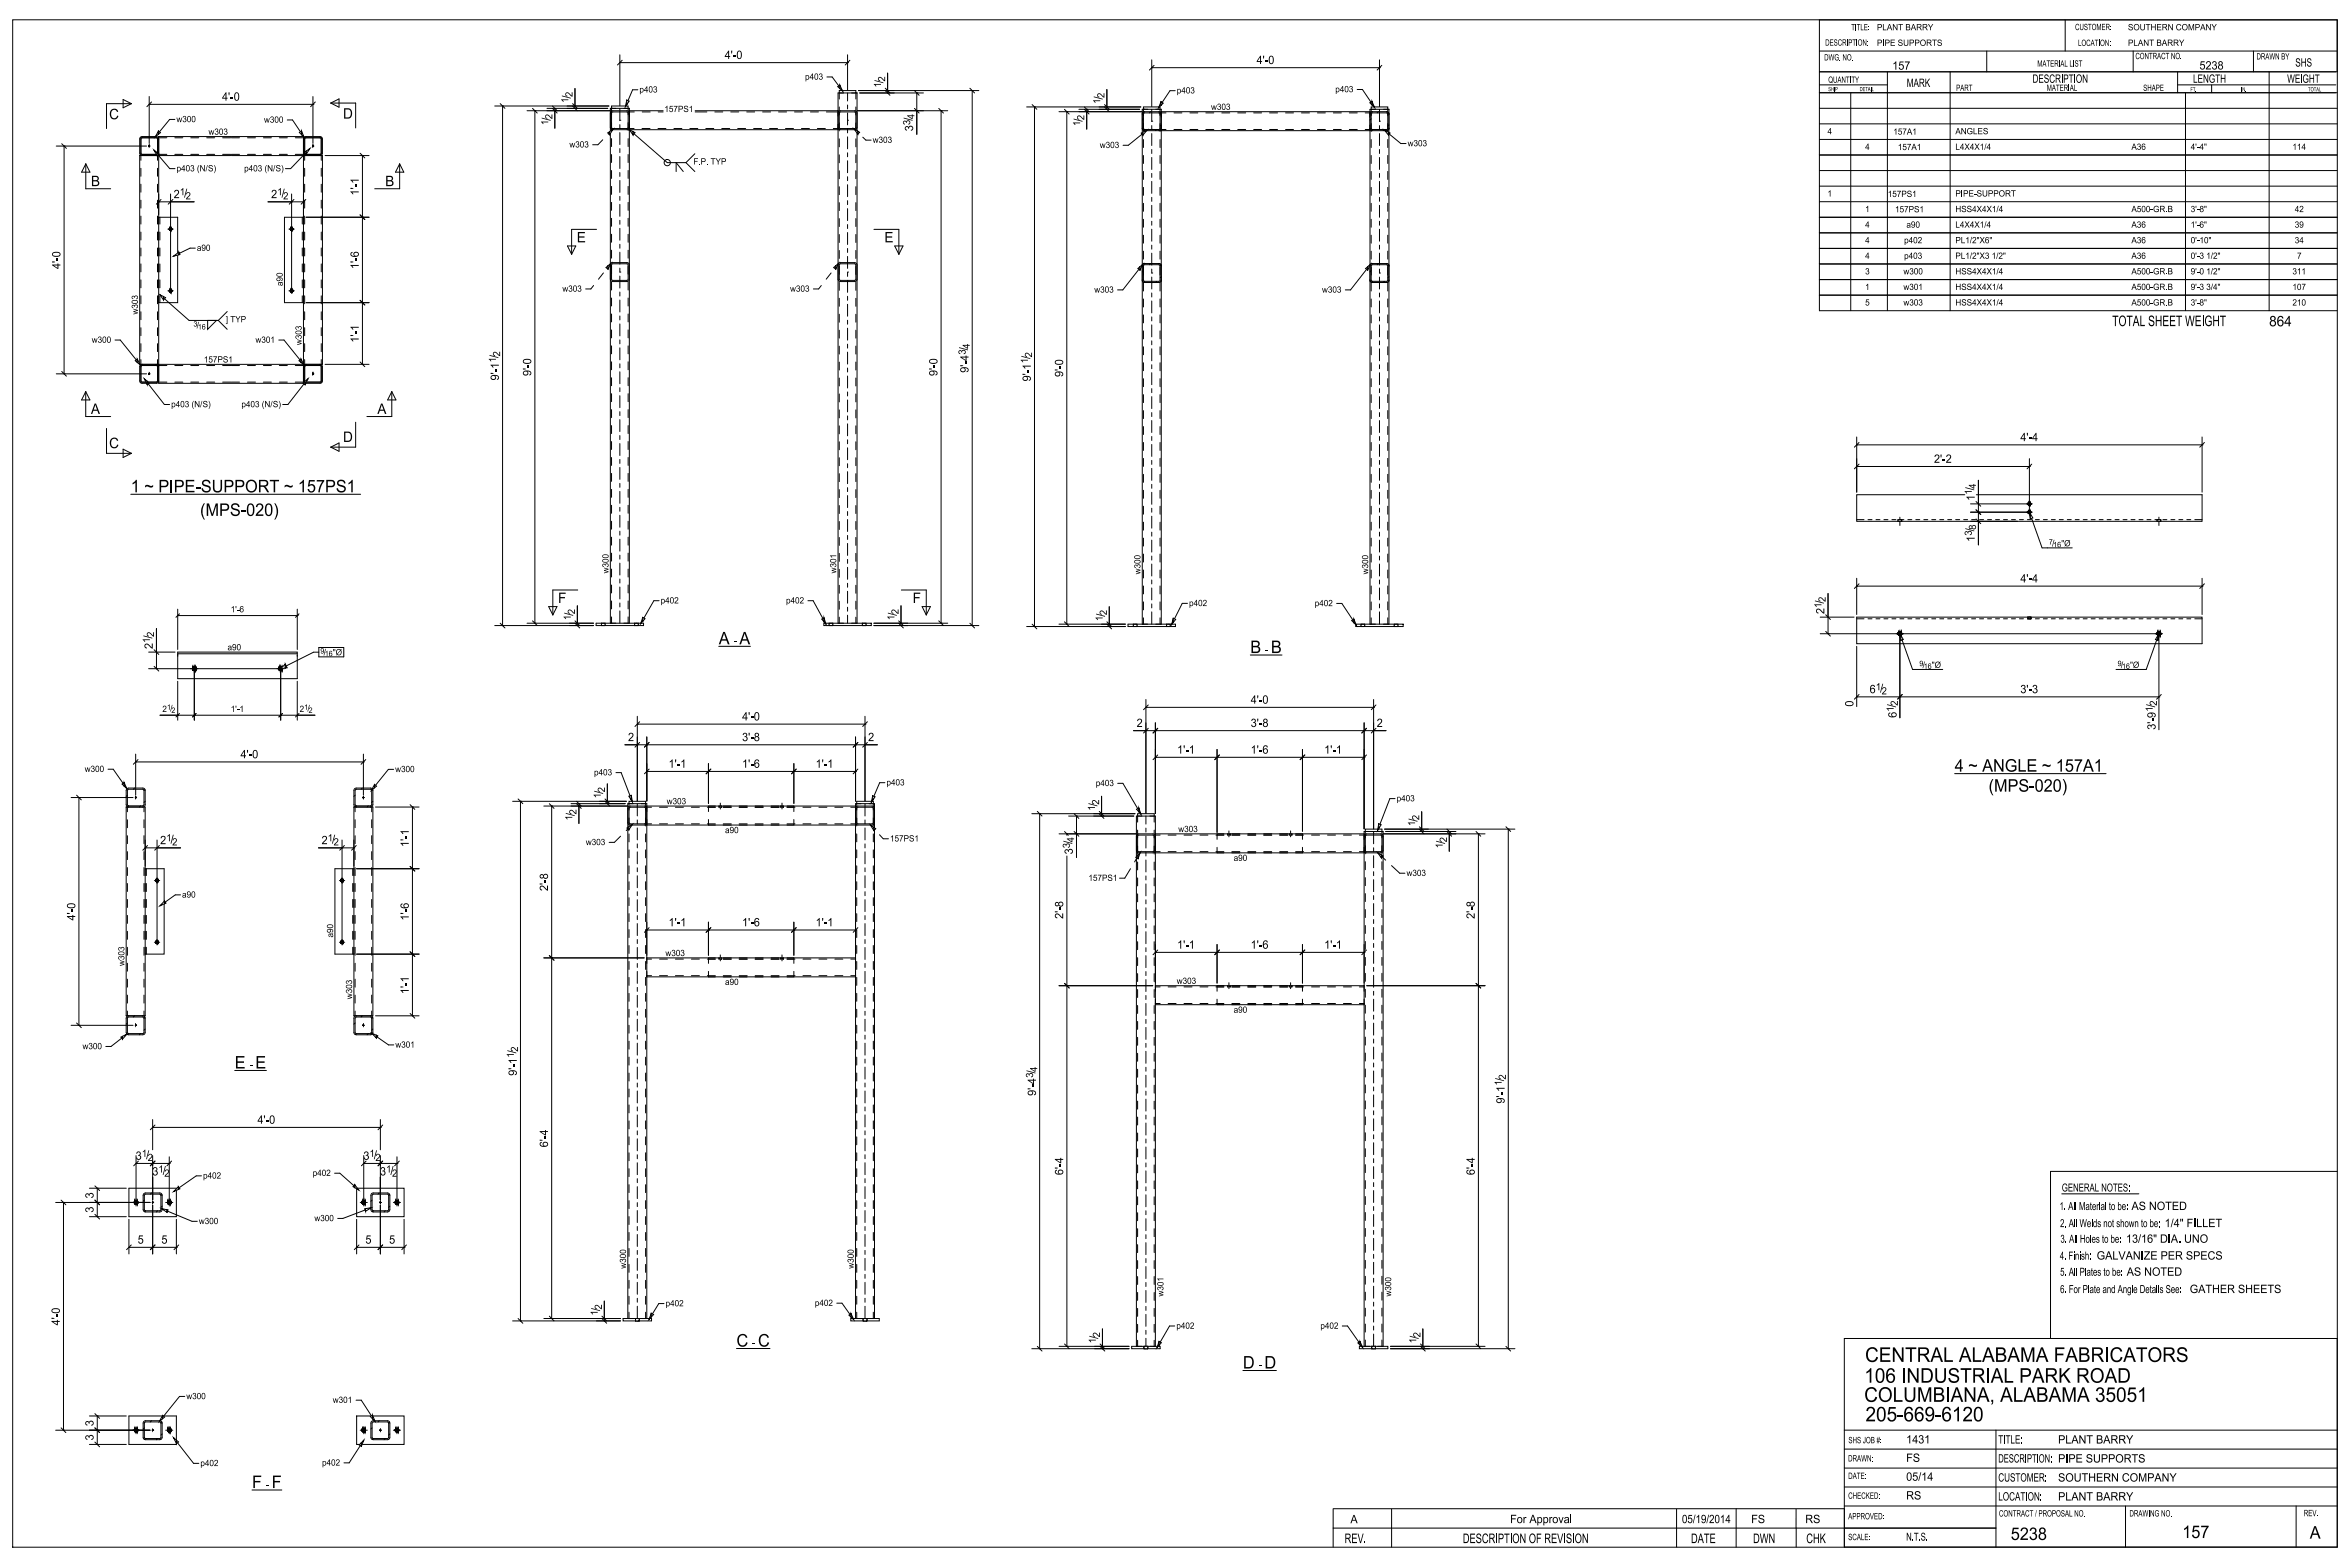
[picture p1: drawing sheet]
<svg xmlns="http://www.w3.org/2000/svg" width="914mm" height="610mm" viewBox="0 0 914 610" stroke-linecap="round" stroke-linejoin="round" font-family="sans-serif">
<g fill="none" stroke="#000" stroke-width=".39">
<path d="M444.9 46.2l-.5 .5M445.4 50.4l-.4 .4M447.7 43.5l-.5 .4M450 50.4l-.4 .4M451.8 44l-.4 .4M451.8 48.6l-.4 .4M533.5 46.2l-.5 .5M534 50.4l-.4 .4M536.3 43.5l-.5 .4M538.6 50.4l-.4 .4M540.3 44l-.3 .4M540.4 48.6l-.4 .4"/>
<path d="M444.9 105.3l-.5 .5M445.4 109.4l-.4 .4M447.7 102.5l-.5 .5M450 109.4l-.4 .5M451.8 103.1l-.4 .4M451.8 107.7l-.4 .4M533.5 105.3l-.5 .5M534 109.4l-.4 .4M536.3 102.5l-.5 .5M538.6 109.4l-.4 .5M540.3 103.1l-.3 .4M540.4 107.7l-.4 .4"/>
<path d="M49.6 309.3l-.5 .5M50.1 313.5l-.4 .4M52.3 306.6l-.4 .4M54.7 313.5l-.5 .4M56.4 307.1l-.4 .4M56.5 311.7l-.5 .5M138.2 309.3l-.5 .5M138.7 313.5l-.4 .4M140.9 306.6l-.4 .4M143.3 313.5l-.5 .4M145 307.1l-.4 .4M145.1 311.7l-.5 .5"/>
<path d="M49.6 397.9l-.5 .5M52.3 395.2l-.4 .4M56.4 395.7l-.4 .4M138.2 397.9l-.5 .5M140.9 395.2l-.4 .4M145 395.7l-.4 .4M50.1 402.1l-.4 .4M54.7 402.1l-.5 .4M56.5 400.3l-.5 .5M138.7 402.1l-.4 .4M143.3 402.1l-.5 .4M145.1 400.3l-.5 .5"/>
<path d="M56.2 466.8l-.5 .5M56.7 471l-.4 .4M58.9 464.1l-.4 .4M61.3 471l-.5 .4M63 464.6l-.4 .4M63.1 469.2l-.5 .5M144.8 466.8l-.5 .5M145.3 471l-.4 .4M147.5 464.1l-.4 .4M149.9 471l-.5 .4M151.6 464.6l-.4 .4M151.7 469.2l-.5 .5"/>
<path d="M56.2 555.4l-.5 .5M56.7 559.6l-.4 .4M58.9 552.7l-.4 .4M61.3 559.6l-.5 .4M63 553.2l-.4 .4M63.1 557.8l-.5 .5M144.8 555.4l-.5 .5M145.3 559.6l-.4 .4M147.5 552.7l-.4 .4M149.9 559.6l-.5 .4M151.6 553.2l-.4 .4M151.7 557.8l-.5 .5"/>
</g>
<g fill="#fff" stroke="#000" stroke-width=".39">
<path d="M132.6 342.4v.2z"/>
<path d="M132.6 342.4v.3z"/>
<path d="M132.6 342.3v.4z"/>
<path d="M132.6 342.3v.5z"/>
<path d="M132.7 342.3v.5z"/>
<path d="M132.7 342.2v.7z"/>
<path d="M132.7 342.2l.1 .7z"/>
<path d="M132.8 342.1v.9z"/>
<path d="M132.8 342.1l.1 .9z"/>
<path d="M132.9 342.1v.9z"/>
<path d="M132.9 342l.1 1.1z"/>
<path d="M133 342v1.1z"/>
<path d="M133 342l.1 1.1z"/>
<path d="M133.1 342v1.1z"/>
<path d="M133.1 342l.1 1.1z"/>
<path d="M133.2 342v1.1z"/>
<path d="M133.2 342v1z"/>
<path d="M133.3 342.1v.9z"/>
<path d="M133.4 342.1v.9z"/>
<path d="M133.4 342.1v.8z"/>
<path d="M133.5 342.2v.7z"/>
<path d="M133.5 342.3v.5z"/>
<path d="M133.6 342.3v.4z"/>
<path d="M133.6 342.4v.3z"/>
<path d="M133.6 342.4v.2z"/>
</g>
<path d="M132 342.5h2.1M133.1 341.5v2.1" fill="none" stroke="#000" stroke-width=".39"/>
<g fill="#fff" stroke="#000" stroke-width=".39">
<path d="M132.6 366.4v.2z"/>
<path d="M132.6 366.4v.3z"/>
<path d="M132.6 366.3v.4z"/>
<path d="M132.6 366.3v.5z"/>
<path d="M132.7 366.3v.5z"/>
<path d="M132.7 366.2v.7z"/>
<path d="M132.8 366.1v.8z"/>
<path d="M132.8 366.1v.9z"/>
<path d="M132.8 366.1l.1 .9z"/>
<path d="M132.9 366.1v.9z"/>
<path d="M132.9 366l.1 1z"/>
<path d="M133 366v1.1z"/>
<path d="M133 366l.1 1.1z"/>
<path d="M133.1 366v1.1z"/>
<path d="M133.2 366v1z"/>
<path d="M133.3 366.1v.9z"/>
<path d="M133.4 366.1v.9z"/>
<path d="M133.4 366.1v.8z"/>
<path d="M133.5 366.2v.7z"/>
<path d="M133.5 366.3v.5z"/>
<path d="M133.6 366.3v.4z"/>
<path d="M133.6 366.4v.3z"/>
<path d="M133.6 366.4v.2z"/>
</g>
<path d="M132 366.5h2.1M133.1 365.5v2.1" fill="none" stroke="#000" stroke-width=".39"/>
<g fill="#fff" stroke="#000" stroke-width=".39">
<path d="M60.6 342.4v.2z"/>
<path d="M60.6 342.4v.3z"/>
<path d="M60.6 342.3v.4z"/>
<path d="M60.6 342.3v.5z"/>
<path d="M60.7 342.3v.5z"/>
<path d="M60.7 342.2v.7z"/>
<path d="M60.7 342.2l.1 .7z"/>
<path d="M60.8 342.1v.9z"/>
<path d="M60.8 342.1l.1 .9z"/>
<path d="M60.9 342.1v.9z"/>
<path d="M60.9 342l.1 1.1z"/>
<path d="M61 342l.1 1.1z"/>
<path d="M61.1 342v1.1z"/>
<path d="M61.1 342l.1 1.1z"/>
<path d="M61.2 342v1.1z"/>
<path d="M61.2 342v1z"/>
<path d="M61.3 342.1v.9z"/>
<path d="M61.4 342.1v.9z"/>
<path d="M61.4 342.1v.8z"/>
<path d="M61.5 342.2v.7z"/>
<path d="M61.5 342.3v.5z"/>
<path d="M61.6 342.3v.5z"/>
<path d="M61.6 342.3v.4z"/>
<path d="M61.6 342.4v.3z"/>
<path d="M61.6 342.4v.2z"/>
</g>
<path d="M60.1 342.5h2M61.1 341.5v2.1" fill="none" stroke="#000" stroke-width=".39"/>
<g fill="#fff" stroke="#000" stroke-width=".39">
<path d="M60.6 366.4v.2z"/>
<path d="M60.6 366.4v.3z"/>
<path d="M60.6 366.3v.4z"/>
<path d="M60.6 366.3v.5z"/>
<path d="M60.7 366.3v.5z"/>
<path d="M60.7 366.2v.7z"/>
<path d="M60.7 366.2l.1 .7z"/>
<path d="M60.8 366.1v.9z"/>
<path d="M60.8 366.1l.1 .9z"/>
<path d="M60.9 366.1v.9z"/>
<path d="M60.9 366l.1 1z"/>
<path d="M61 366l.1 1.1z"/>
<path d="M61.1 366v1.1z"/>
<path d="M61.2 366v1z"/>
<path d="M61.3 366.1v.9z"/>
<path d="M61.4 366.1v.9z"/>
<path d="M61.4 366.1v.8z"/>
<path d="M61.5 366.2v.7z"/>
<path d="M61.5 366.3v.5z"/>
<path d="M61.6 366.3v.5z"/>
<path d="M61.6 366.3v.4z"/>
<path d="M61.6 366.4v.3z"/>
<path d="M61.6 366.4v.2z"/>
</g>
<g fill="none" stroke="#000" stroke-width=".39">
<path d="M49.6 313.9v1.9M49.6 318.9v3.1M56 313.9v1.9M56 318.9v3.1M137.7 313.9h7.4v81.3h-7.4zM138.2 313.9v1.9M138.2 318.9v3.1M138.3 307.1h6.2v6.2h-6.2zM138.6 313.9l-.6-.2-.3-.7v-5.5l.3-.7 .6-.2h5.6l.7 .3 .2 6.1-.3 .7-.6 .2M144.6 313.9v1.9M144.6 318.9v3.1M49.6 325.1v3.1"/>
<path d="M49.6 331.3v3.1M49.6 337.5v3.1M56 325.1v3.1M56 331.3v3.1M56 337.5v3.1M56.5 337.9h7.4v33.3h-7.4zM56.9 337.9v2.7M137.2 337.9v2.7M137.7 337.9h-7.4v33.3h7.4M138.2 325.1v3.1M138.2 331.3v3.1M138.2 337.5v3.1"/>
<path d="M144.6 325.1v3.1M144.6 331.3v3.1M144.6 337.5v3.1M49.6 343.7v3.1M49.6 349.9v3.1M49.6 356.1v3.1M56 343.7v3.1M56 349.9v3.1M56 356.1v3.1M56.5 340.6v-26.7h-7.4v81.3h7.4v-26.7M56.5 343.7v3.1M56.5 349.9v3.1"/>
<path d="M56.5 356.1v3.1M56.9 343.7v3.1M56.9 349.9v3.1M56.9 356.1v3.1M137.2 343.7v3.1M137.2 349.9v3.1M137.2 356.1v3.1M138.2 343.7v3.1M138.2 349.9v3.1M138.2 356.1v3.1M144.6 343.7v3.1M144.6 349.9v3.1"/>
<path d="M144.6 356.1v3.1M49.6 362.3v3.1M49.6 368.5v3.1M49.6 374.7v3.1M56 362.3v3.1M56 368.5v3.1M56 374.7v3.1M56.5 362.3v3.1M56.9 362.3v3.1M56.9 368.5v2.7M60.1 366.5h2M61.1 365.5v2.1"/>
<path d="M137.2 362.3v3.1M137.2 368.5v2.7M138.2 362.3v3.1M138.2 368.5v3.1M138.2 374.7v3.1M144.6 362.3v3.1M144.6 368.5v3.1M144.6 374.7v3.1M49.6 380.9v3.1M49.6 387.1v3.1M49.6 393.3v1.9M56 380.9v3.1"/>
<path d="M56 387.1v3.1M56 393.3v1.9M138.2 380.9v3.1M138.2 387.1v3.1M138.2 393.3v1.9M144.6 380.9v3.1M144.6 387.1v3.1M144.6 393.3v1.9"/>
<circle cx="141.4" cy="310.2" r=".1"/>
</g>
<path d="M141.4 310.1v.2z" fill="#fff" stroke="#000" stroke-width=".39"/>
<g fill="none" stroke="#000" stroke-width=".39">
<path d="M49.4 306.8l.6-.2 6.2 .2 .3 .7v5.5l-.2 .6-.7 .3h-5.6l-.6-.2-.3-.7v-5.5zM49.7 307.1h6.2v6.2h-6.2zM141.4 310.2h.1"/>
<circle cx="52.8" cy="310.2" r=".1"/>
</g>
<path d="M52.8 310.1v.2z" fill="#fff" stroke="#000" stroke-width=".39"/>
<g fill="none" stroke="#000" stroke-width=".39">
<path d="M52.8 310.2h.1M138 395.4l.6-.2h5.6l.6 .2 .3 .7v5.5l-.3 .7-.6 .2h-5.6l-.6-.2-.3-.7v-5.5zM138.3 395.7h6.2v6.2h-6.2z"/>
<circle cx="141.4" cy="398.8" r=".1"/>
</g>
<path d="M141.4 398.7v.2z" fill="#fff" stroke="#000" stroke-width=".39"/>
<g fill="none" stroke="#000" stroke-width=".39">
<path d="M49.4 395.4l.6-.2h5.6l.7 .3 .2 .6v5.5l-.3 .7-6.2 .2-.6-.2-.3-.7v-5.5zM49.7 395.7h6.2v6.2h-6.2zM141.4 398.8h.1"/>
<circle cx="52.8" cy="398.8" r=".1"/>
</g>
<path d="M52.8 398.7v.2z" fill="#fff" stroke="#000" stroke-width=".39"/>
<g fill="none" stroke="#000" stroke-width=".39">
<path d="M442.7 317.5l-.1 2.3M444.3 317.5h-1.7v-1h6.5v3.3M445.9 317.5v3.1M447.4 317.5h1.7M442.2 330.8l.2 .6 .7 .4h5.5l.7-.3 .2-.7M442.2 325.3l.2-.7 .7-.2h5.5l.7 .2 .2 .7M442.6 330.8l.5 .5h5.5l.5-.5M442.6 325.3l.5-.5h5.5l.5 .5M442.6 322.9v9.3M442.6 335.3v3.1M445.9 322.1v1.6M445.9 325.2v4.7"/>
<path d="M445.9 331.4v1.6M445.9 334.5v4.7M449.1 322.9v9.3M449.1 335.3v3.1M449.5 331.7l81.3 .1M449.5 324.4h81.3M449.5 324.8h1.9M449.5 331.3h1.9M454.5 324.8h3.1M454.5 331.3h3.1M460.7 324.8h3.1M460.7 331.3h3.1"/>
<path d="M466.9 324.8h3.1M466.9 331.3h3.1M473.1 324.8h3.1M473.1 331.3h3.1M473.5 329.6v2.2h2.7M476.2 324.4h-2.7v2.1M479.3 331.8h3.1M479.3 324.8h3.1M479.3 331.3h3.1M485.5 331.8h3.1M485.5 324.8h3.1M485.5 331.3h3.1"/>
<path d="M491.7 331.8h3.1M491.7 324.8h3.1M491.7 331.3h3.1M497.9 331.8h3.1M497.9 324.8h3.1M497.9 331.3h3.1M504.1 324.8h3.1M504.1 331.3h3.1M506.8 329.6v2.2h-2.7M506.8 324.4v2.1M510.3 324.8h3.1M510.3 331.3h3.1"/>
<path d="M516.5 324.8h3.1M516.5 331.3h3.1M522.7 324.8h3.1M522.7 331.3h3.1M528.9 324.8h1.9M528.9 331.3h1.9M530.8 330.8l.3 .7 .6 .3h5.5l.6-.3 .3-.7M530.8 325.3l.3-.7 .6-.2h5.5l.7 .2 .2 .7M531.2 330.8l.5 .5h5.5l.5-.5M531.2 323.4v-.9h6.5v9.6M531.2 335.2v3.1M531.3 323.4l-.1 2.5"/>
<path d="M534.4 323.4v4.8M534.4 329.8v1.5M534.4 332.9v4.6M534.4 339.1v1.5M537.7 325.3l-.5-.5-5.8 .2-.2 7.1M537.7 335.2v3.1M442.6 341.5v3.1M442.6 347.7v3.1M442.6 353.9v3.1M445.9 340.7v1.6M445.9 343.8v4.7M445.9 350v1.6"/>
<path d="M445.9 353.1v4.7M445.9 359.3v1.6M449.1 341.5v3.1M449.1 347.7v3.1M449.1 353.9v3.1M531.2 341.4v3.1M531.2 347.6v3.1M531.2 353.8v3.1M534.4 342.2v4.6M534.4 348.4v1.5M534.4 351.5v4.6M534.4 357.7v1.5"/>
<path d="M537.7 341.4v3.1M537.7 347.6v3.1M537.7 353.8v3.1M442.6 360.1v3.1M442.6 366.3v3.1M442.6 372.5v3.1M442.6 378.7v3.1M445.9 362.4v4.7M445.9 368.6v1.6M445.9 371.8v4.6M445.9 378v1.5M449.1 360.1v3.1"/>
<path d="M449.1 366.3v3.1M449.1 372.5v3.1M449.1 378.7v3.1M531.2 360v3.1M531.2 366.2v3.1M531.2 372.4v3.1M531.2 378.6v3.1M534.4 360.8v4.6M534.4 367v1.5M534.4 370.1v4.6M534.4 376.3v1.5M534.4 379.4v4.6"/>
<path d="M537.7 360v3.1M537.7 366.2v3.1M537.7 372.4v3.1M537.7 378.6v3.1M52.8 398.8h.1M442.6 384.9v3.1M442.6 391.1v3.1M442.6 397.3v3.1M445.9 381v4.7M445.9 387.3v1.5M445.9 390.4v4.6M445.9 396.6v1.5"/>
<path d="M445.9 399.7v4.6M449.1 384.9v3.1M449.1 391.1v3.1M449.1 397.3v3.1M449.5 390.8h81.3M449.5 383.4h81.3M449.5 390.4h1.9M449.5 383.9h1.9M454.5 390.4h3.1M454.5 383.9h3.1M460.7 390.4h3.1M460.7 383.9h3.1"/>
<path d="M466.9 390.4h3.1M466.9 383.9h3.1M473.1 390.4h3.1M473.1 383.9h3.1M473.5 388.7v2.1h2.7M476.2 383.4h-2.7v2.2M479.3 390.4h3.1M479.3 383.9h3.1M479.3 390.8h3.1M485.5 390.4h3.1M485.5 383.9h3.1M485.5 390.8h3.1"/>
<path d="M491.7 390.4h3.1M491.7 383.9h3.1M491.7 390.8h3.1M497.9 390.4h3.1M497.9 383.9h3.1M497.9 390.8h3.1M504.1 390.4h3.1M504.1 383.9h3.1M506.8 388.7v2.1h-2.7M506.8 383.4v2.2M510.3 390.4h3.1M510.3 383.9h3.1"/>
<path d="M516.5 390.4h3.1M516.5 383.9h3.1M522.7 390.4h3.1M522.7 383.9h3.1M528.9 390.4h1.9M528.9 383.9h1.9M531.2 384.8v3.1M531.2 391v3.1M531.2 397.2v3.1M534.4 385.6v1.6M534.4 388.7v4.7M534.4 394.9v1.6"/>
<path d="M534.4 398v4.7M537.7 384.8v3.1M537.7 391v3.1M537.7 397.2v3.1M442.6 403.5v3.1M442.6 409.7v3.1M442.6 415.9v3.1M445.9 405.9v1.5M445.9 409v4.6M445.9 415.2v1.5M445.9 418.3v4.6M449.1 403.5v3.1"/>
<path d="M449.1 409.7v3.1M449.1 415.9v3.1M531.2 403.4v3.1M531.2 409.6v3.1M531.2 415.8v3.1M534.4 404.2v1.6M534.4 407.3v4.7M534.4 413.5v1.6M534.4 416.6v4.7M537.7 403.4v3.1M537.7 409.6v3.1M537.7 415.8v3.1"/>
<path d="M442.6 422.1v3.1M442.6 428.3v3.1M442.6 434.5v3.1M445.9 424.5v1.5M445.9 427.6v4.6M445.9 433.8v1.5M445.9 436.9v4.6M449.1 422.1v3.1M449.1 428.3v3.1M449.1 434.5v3.1M531.2 422v3.1M531.2 428.2v3.1"/>
<path d="M531.2 434.4v3.1M534.4 422.8v1.6M534.4 425.9v4.7M534.4 432.1v1.6M534.4 435.2v4.7M537.7 422v3.1M537.7 428.2v3.1M537.7 434.4v3.1M442.6 440.7v3.1M442.6 447v3M442.6 453.2v3.1M442.6 459.4v3.1"/>
<path d="M445.9 443.1v1.5M445.9 446.2v4.6M445.9 452.4v1.5M445.9 455.5v4.6M449.1 440.7v3.1M449.1 447v3M449.1 453.2v3.1M449.1 459.4v3.1M531.2 440.6v3.1M531.2 446.8v3.1M531.2 453v3.2M531.2 459.2v3.2"/>
<path d="M534.4 441.4v1.6M534.4 444.5v4.7M534.4 450.7v1.6M534.4 453.8v4.7M537.7 440.6v3.1M537.7 446.8v3.1M537.7 453v3.2M537.7 459.2v3.2M442.6 465.5v3.2M442.6 471.8v3.1M442.6 478v3.1M445.9 461.7v1.5"/>
<path d="M445.9 464.8v4.6M445.9 471v1.5M445.9 474.1v4.6M449.1 465.5v3.2M449.1 471.8v3.1M449.1 478v3.1M531.2 465.5v3.1M531.2 471.7v3.1M531.2 477.9v3.1M534.4 460v1.6M534.4 463.1v4.7M534.4 469.3v1.6"/>
<path d="M534.4 472.4v4.7M534.4 478.6v1.6M537.7 465.5v3.1M537.7 471.7v3.1M537.7 477.9v3.1M442.6 484.2v3.1M442.6 490.4v3.1M442.6 496.6v3.1M445.9 480.3v1.5M445.9 483.4v4.6M445.9 489.6v1.5M445.9 492.7v4.6"/>
<path d="M445.9 498.9v1.5M449.1 484.2v3.1M449.1 490.4v3.1M449.1 496.6v3.1M531.2 484.1v3.1M531.2 490.3v3.1M531.2 496.5v3.1M534.4 481.7v4.7M534.4 487.9v1.6M534.4 491v4.7M534.4 497.2v1.6M537.7 484.1v3.1"/>
<path d="M537.7 490.3v3.1M537.7 496.5v3.1M442.6 502.8v3.1M442.6 509v3.1M442.6 515.2v3.1M445.9 502v4.6M445.9 508.2v1.5M445.9 511.3v4.6M445.9 517.5v1.5M449.1 502.8v3.1M449.1 509v3.1M449.1 515.2v3.1"/>
<path d="M531.2 502.7v3.1M531.2 508.9v3.1M531.2 515.1v3.1M534.4 500.3v4.7M534.4 506.5v1.6M534.4 509.6v4.7M534.4 515.8v1.6M534.4 518.9v4.8M537.7 502.7v3.1M537.7 508.9v3.1M537.7 515.1v3.1M440.3 523.7h11.1v.9h-11.1z"/>
<path d="M442.6 521.4v2.3M444.3 523.7h-2.1v-206.2h7.3v206.2h-2.1M445.2 523.7v.9M445.9 520.6v4M446.5 523.7v.9M449.1 521.4v2.3M528.9 523.7h11.1v.9h-11.1zM531.2 521.3v2.4M532.9 523.7h-2.1v-200.3h7.3v200.3h-2.1M537.7 521.3v2.4"/>
</g>
<path d="M445.2 523.7h1.3v.9h-1.3z" fill="#fff" stroke="#000" stroke-width=".39"/>
<path d="M533.8 523.7v.9M534.4 523.7v.9M535.1 523.7v.9" fill="none" stroke="#000" stroke-width=".39"/>
<path d="M533.8 523.7h1.3v.9h-1.3z" fill="#fff" stroke="#000" stroke-width=".39"/>
<path d="M501.6 324.4v.4M502.1 323.2v2.3M502.7 324.4v.4" fill="none" stroke="#000" stroke-width=".39"/>
<path d="M501.6 324.4h1.1v.4h-1.1z" fill="#fff" stroke="#000" stroke-width=".39"/>
<path d="M477.6 324.4v.4M478.2 323.2v2.3M478.7 324.4v.4" fill="none" stroke="#000" stroke-width=".39"/>
<path d="M477.6 324.4h1.1v.4h-1.1z" fill="#fff" stroke="#000" stroke-width=".39"/>
<path d="M477.6 383.4v.5M478.2 382.3v2.3M478.7 383.4v.5" fill="none" stroke="#000" stroke-width=".39"/>
<path d="M477.6 383.4h1.1v.5h-1.1z" fill="#fff" stroke="#000" stroke-width=".39"/>
<path d="M501.6 383.4v.5M502.1 382.3v2.3M502.7 383.4v.5" fill="none" stroke="#000" stroke-width=".39"/>
<g fill="#fff" stroke="#000" stroke-width=".39">
<path d="M501.6 383.4h1.1v.5h-1.1z"/>
<path d="M140.9 467.6v.3z"/>
<path d="M140.9 467.5v.5z"/>
<path d="M140.9 467.4v.7z"/>
<path d="M140.9 467.4l.1 .7z"/>
<path d="M141 467.3v.9z"/>
<path d="M141 467.3l.1 1z"/>
<path d="M141.1 467.2v1.1z"/>
<path d="M141.1 467.2l.1 1.1z"/>
<path d="M141.2 467.2v1.1z"/>
<path d="M141.2 467.2v1.2z"/>
<path d="M141.2 467.1v1.3z"/>
<path d="M141.2 467.1l.1 1.3z"/>
<path d="M141.3 467.1v1.3z"/>
<path d="M141.3 467.1l.1 1.3z"/>
<path d="M141.4 467.1v1.3z"/>
<path d="M141.4 467.1l.1 1.3z"/>
<path d="M141.5 467.1v1.3z"/>
<path d="M141.5 467.1l.1 1.3z"/>
<path d="M141.6 467.1v1.3z"/>
<path d="M141.7 467.1v1.3z"/>
<path d="M141.8 467.1v1.3z"/>
<path d="M141.9 467.1v1.3z"/>
<path d="M141.9 467.2v1.1z"/>
<path d="M142 467.2v1.1z"/>
<path d="M142 467.3v.9z"/>
<path d="M142.1 467.3v.9z"/>
<path d="M142.1 467.4v.7z"/>
<path d="M142.2 467.5v.5z"/>
<path d="M142.2 467.6v.3z"/>
</g>
<path d="M140.2 467.8h2.7M141.5 466.4v2.7" fill="none" stroke="#000" stroke-width=".39"/>
<g fill="#fff" stroke="#000" stroke-width=".39">
<path d="M153.8 467.6v.3z"/>
<path d="M153.8 467.5v.5z"/>
<path d="M153.8 467.4v.7z"/>
<path d="M153.9 467.4v.7z"/>
<path d="M153.9 467.3v.9z"/>
<path d="M153.9 467.3l.1 .9z"/>
<path d="M154 467.2v1.1z"/>
<path d="M154.1 467.2v1.1z"/>
<path d="M154.1 467.2v1.2z"/>
<path d="M154.1 467.1l.1 1.3z"/>
<path d="M154.2 467.1v1.3z"/>
<path d="M154.2 467.1l.1 1.3z"/>
<path d="M154.3 467.1v1.3z"/>
<path d="M154.3 467.1l.1 1.3z"/>
<path d="M154.4 467.1v1.3z"/>
<path d="M154.4 467.1l.1 1.3z"/>
<path d="M154.5 467.1v1.3z"/>
<path d="M154.5 467.1l.1 1.3z"/>
<path d="M154.6 467.1v1.3z"/>
<path d="M154.7 467.1v1.3z"/>
<path d="M154.8 467.1v1.3z"/>
<path d="M154.8 467.2v1.1z"/>
<path d="M154.9 467.2v1.1z"/>
<path d="M154.9 467.3v.9z"/>
<path d="M155 467.3v.9z"/>
<path d="M155 467.4v.7z"/>
<path d="M155.1 467.4v.7z"/>
<path d="M155.1 467.5v.5z"/>
<path d="M155.1 467.6v.3z"/>
</g>
<path d="M153.1 467.8h2.7M154.5 466.4v2.7" fill="none" stroke="#000" stroke-width=".39"/>
<g fill="#fff" stroke="#000" stroke-width=".39">
<path d="M52.3 467.6v.3z"/>
<path d="M52.3 467.5v.5z"/>
<path d="M52.3 467.4v.7z"/>
<path d="M52.3 467.4l.1 .7z"/>
<path d="M52.4 467.3v.9z"/>
<path d="M52.5 467.2v1.1z"/>
<path d="M52.5 467.2l.1 1.1z"/>
<path d="M52.6 467.2v1.2z"/>
<path d="M52.6 467.1v1.3z"/>
<path d="M52.6 467.1l.1 1.3z"/>
<path d="M52.7 467.1v1.3z"/>
<path d="M52.7 467.1l.1 1.3z"/>
<path d="M52.8 467.1v1.3z"/>
<path d="M52.8 467.1l.1 1.3z"/>
<path d="M52.9 467.1v1.3z"/>
<path d="M52.9 467.1l.1 1.3z"/>
<path d="M53 467.1v1.3z"/>
<path d="M53.1 467.1v1.3z"/>
<path d="M53.2 467.1v1.3z"/>
<path d="M53.3 467.1v1.3z"/>
<path d="M53.3 467.2v1.1z"/>
<path d="M53.4 467.2v1.1z"/>
<path d="M53.4 467.3v.9z"/>
<path d="M53.5 467.3v.9z"/>
<path d="M53.5 467.4v.7z"/>
<path d="M53.6 467.5v.5z"/>
<path d="M53.6 467.6v.3z"/>
</g>
<path d="M51.5 467.8h2.8M52.9 466.4v2.7" fill="none" stroke="#000" stroke-width=".39"/>
<g fill="#fff" stroke="#000" stroke-width=".39">
<path d="M65.2 467.6v.3z"/>
<path d="M65.2 467.5v.5z"/>
<path d="M65.2 467.4v.7z"/>
<path d="M65.3 467.4v.7z"/>
<path d="M65.3 467.3v.9z"/>
<path d="M65.3 467.3l.1 .9z"/>
<path d="M65.4 467.2v1.1z"/>
<path d="M65.4 467.2l.1 1.1z"/>
<path d="M65.5 467.2v1.1z"/>
<path d="M65.5 467.2v1.2z"/>
<path d="M65.5 467.1l.1 1.3z"/>
<path d="M65.6 467.1v1.3z"/>
<path d="M65.6 467.1l.1 1.3z"/>
<path d="M65.7 467.1v1.3z"/>
<path d="M65.7 467.1l.1 1.3z"/>
<path d="M65.8 467.1v1.3z"/>
<path d="M65.8 467.1l.1 1.3z"/>
<path d="M65.9 467.1v1.3z"/>
<path d="M65.9 467.1l.1 1.3z"/>
<path d="M66 467.1v1.3z"/>
<path d="M66.1 467.1v1.3z"/>
<path d="M66.2 467.1v1.3z"/>
<path d="M66.2 467.2v1.1z"/>
<path d="M66.3 467.2v1.1z"/>
<path d="M66.3 467.3v.9z"/>
<path d="M66.4 467.3v.9z"/>
<path d="M66.4 467.4v.7z"/>
<path d="M66.5 467.4v.7z"/>
<path d="M66.5 467.5v.5z"/>
<path d="M66.5 467.6v.3z"/>
</g>
<path d="M64.5 467.8h2.7M65.9 466.4v2.7" fill="none" stroke="#000" stroke-width=".39"/>
<g fill="#fff" stroke="#000" stroke-width=".39">
<path d="M140.9 556.2v.3z"/>
<path d="M140.9 556.1v.5z"/>
<path d="M140.9 556v.7z"/>
<path d="M141 556v.7z"/>
<path d="M141 555.9v.9z"/>
<path d="M141 555.9l.1 1z"/>
<path d="M141.1 555.8v1.1z"/>
<path d="M141.1 555.8l.1 1.1z"/>
<path d="M141.2 555.8v1.1z"/>
<path d="M141.2 555.8v1.2z"/>
<path d="M141.2 555.7v1.3z"/>
<path d="M141.2 555.7l.1 1.3z"/>
<path d="M141.3 555.7v1.3z"/>
<path d="M141.3 555.7l.1 1.3z"/>
<path d="M141.4 555.7v1.3z"/>
<path d="M141.4 555.7l.1 1.3z"/>
<path d="M141.5 555.7v1.3z"/>
<path d="M141.5 555.7l.1 1.3z"/>
<path d="M141.6 555.7v1.3z"/>
<path d="M141.6 555.7l.1 1.3z"/>
<path d="M141.7 555.7v1.3z"/>
<path d="M141.8 555.7v1.3z"/>
<path d="M141.9 555.7v1.3z"/>
<path d="M141.9 555.8v1.1z"/>
<path d="M142 555.8v1.1z"/>
<path d="M142 555.9v.9z"/>
<path d="M142.1 555.9v.9z"/>
<path d="M142.1 556v.7z"/>
<path d="M142.2 556.1v.5z"/>
<path d="M142.2 556.2v.4z"/>
<path d="M142.2 556.2v.3z"/>
</g>
<path d="M140.2 556.4h2.7M141.5 555v2.7" fill="none" stroke="#000" stroke-width=".39"/>
<g fill="#fff" stroke="#000" stroke-width=".39">
<path d="M153.8 556.3v.2z"/>
<path d="M153.8 556.2v.3z"/>
<path d="M153.8 556.2v.4z"/>
<path d="M153.8 556.1v.5z"/>
<path d="M153.8 556v.7z"/>
<path d="M153.9 556v.7z"/>
<path d="M153.9 555.9v.9z"/>
<path d="M153.9 555.9l.1 .9z"/>
<path d="M154 555.8v1.1z"/>
<path d="M154 555.8l.1 1.1z"/>
<path d="M154.1 555.8v1.1z"/>
<path d="M154.1 555.8v1.2z"/>
<path d="M154.1 555.7l.1 1.3z"/>
<path d="M154.2 555.7v1.3z"/>
<path d="M154.2 555.7l.1 1.3z"/>
<path d="M154.3 555.7v1.3z"/>
<path d="M154.3 555.7l.1 1.3z"/>
<path d="M154.4 555.7v1.3z"/>
<path d="M154.4 555.7l.1 1.3z"/>
<path d="M154.5 555.7v1.3z"/>
<path d="M154.6 555.7v1.3z"/>
<path d="M154.7 555.7v1.3z"/>
<path d="M154.8 555.7v1.3z"/>
<path d="M154.8 555.8v1.1z"/>
<path d="M154.9 555.8v1.1z"/>
<path d="M154.9 555.9v.9z"/>
<path d="M155 555.9v.9z"/>
<path d="M155 556v.7z"/>
<path d="M155.1 556v.7z"/>
<path d="M155.1 556.1v.5z"/>
<path d="M155.1 556.2v.4z"/>
<path d="M155.1 556.2v.3z"/>
</g>
<path d="M153.1 556.4h2.7M154.5 555v2.7" fill="none" stroke="#000" stroke-width=".39"/>
<g fill="#fff" stroke="#000" stroke-width=".39">
<path d="M52.3 556.3v.2z"/>
<path d="M52.3 556.2v.3z"/>
<path d="M52.3 556.2v.4z"/>
<path d="M52.3 556.1v.5z"/>
<path d="M52.3 556v.7z"/>
<path d="M52.4 556v.7z"/>
<path d="M52.4 555.9v.9z"/>
<path d="M52.5 555.8v1.1z"/>
<path d="M52.5 555.8l.1 1.1z"/>
<path d="M52.6 555.8v1.2z"/>
<path d="M52.6 555.7v1.3z"/>
<path d="M52.6 555.7l.1 1.3z"/>
<path d="M52.7 555.7v1.3z"/>
<path d="M52.7 555.7l.1 1.3z"/>
<path d="M52.8 555.7v1.3z"/>
<path d="M52.8 555.7l.1 1.3z"/>
<path d="M52.9 555.7v1.3z"/>
<path d="M52.9 555.7l.1 1.3z"/>
<path d="M53 555.7v1.3z"/>
<path d="M53 555.7l.1 1.3z"/>
<path d="M53.1 555.7v1.3z"/>
<path d="M53.2 555.7v1.3z"/>
<path d="M53.3 555.7v1.3z"/>
<path d="M53.3 555.8v1.1z"/>
<path d="M53.4 555.8v1.1z"/>
<path d="M53.4 555.9v.9z"/>
<path d="M53.5 555.9v.9z"/>
<path d="M53.5 556v.7z"/>
<path d="M53.6 556.1v.5z"/>
<path d="M53.6 556.2v.4z"/>
<path d="M53.6 556.2v.3z"/>
</g>
<path d="M51.5 556.4h2.8M52.9 555v2.7" fill="none" stroke="#000" stroke-width=".39"/>
<g fill="#fff" stroke="#000" stroke-width=".39">
<path d="M65.2 556.2v.3z"/>
<path d="M65.2 556.2v.4z"/>
<path d="M65.2 556.1v.5z"/>
<path d="M65.2 556v.7z"/>
<path d="M65.3 556v.7z"/>
<path d="M65.3 555.9v.9z"/>
<path d="M65.4 555.9v.9z"/>
<path d="M65.4 555.9v1z"/>
<path d="M65.4 555.8v1.1z"/>
<path d="M65.4 555.8l.1 1.1z"/>
<path d="M65.5 555.8v1.1z"/>
<path d="M65.5 555.8v1.2z"/>
<path d="M65.5 555.7l.1 1.3z"/>
<path d="M65.6 555.7v1.3z"/>
<path d="M65.6 555.7l.1 1.3z"/>
<path d="M65.7 555.7v1.3z"/>
<path d="M65.7 555.7l.1 1.3z"/>
<path d="M65.8 555.7v1.3z"/>
<path d="M65.8 555.7l.1 1.3z"/>
<path d="M65.9 555.7v1.3z"/>
<path d="M66 555.7v1.3z"/>
<path d="M66.1 555.7v1.3z"/>
<path d="M66.2 555.7v1.3z"/>
<path d="M66.2 555.8v1.1z"/>
<path d="M66.3 555.8v1.1z"/>
<path d="M66.3 555.9v.9z"/>
<path d="M66.4 555.9v.9z"/>
<path d="M66.4 556v.7z"/>
<path d="M66.5 556v.7z"/>
<path d="M66.5 556.1v.5z"/>
<path d="M66.5 556.2v.4z"/>
<path d="M66.5 556.2v.3z"/>
<path d="M66.5 556.3v.2z"/>
</g>
<g fill="none" stroke="#000" stroke-width=".39">
<path d="M50.2 462.2h18.4v11.1h-18.4zM138.8 462.2h18.4v11.1h-18.4zM144.6 464.3l.6-.2h5.6l.7 .3 .2 .6v5.5l-.3 .7-.6 .2h-5.6l-.7-.3-.2-6.1zM144.9 464.7h6.2v6.2h-6.2zM148 467.8h.1M50.2 550.8h18.4v11.1h-18.4zM64.5 556.4h2.7M65.9 555v2.7M138.8 550.8h18.4v11.1h-18.4z"/>
<circle cx="148" cy="467.8" r=".1"/>
</g>
<g fill="#fff" stroke="#000" stroke-width=".39">
<path d="M148 467.7v.2z"/>
<path d="M148 467.6v.3z"/>
</g>
<g fill="none" stroke="#000" stroke-width=".39">
<path d="M55.9 464.4l.7-.3h5.6l.6 .2 .3 .7v5.5l-.2 .6-.7 .3h-5.6l-.6-.2-.3-.7v-5.5zM56.3 464.7h6.2v6.2h-6.2zM59.4 467.8h.1M148 467.8h.1"/>
<circle cx="59.4" cy="467.8" r=".1"/>
</g>
<g fill="#fff" stroke="#000" stroke-width=".39">
<path d="M59.4 467.7v.2z"/>
<path d="M59.4 467.6v.3z"/>
</g>
<g fill="none" stroke="#000" stroke-width=".39">
<path d="M59.4 467.8h.1M144.6 552.9l.6-.2h5.6l.6 .2 .3 .7v5.5l-.3 .7-6.2 .2-.6-.2-.3-.7v-5.5zM144.9 553.3h6.2v6.1h-6.2zM148 556.4h.1"/>
<circle cx="148" cy="556.4" r=".1"/>
</g>
<g fill="#fff" stroke="#000" stroke-width=".39">
<path d="M148 556.3v.2z"/>
<path d="M148 556.3v.1z"/>
</g>
<g fill="none" stroke="#000" stroke-width=".39">
<path d="M56 552.9l.6-.2h5.6l.6 .2 .3 .7v5.5l-.3 .7-6.2 .2-.6-.2-.3-.7v-5.5zM56.3 553.3h6.2v6.1h-6.2zM59.4 556.4h.1M148 556.4h.1"/>
<circle cx="59.4" cy="556.4" r=".1"/>
</g>
<g fill="#fff" stroke="#000" stroke-width=".39">
<path d="M59.4 556.3v.2z"/>
<path d="M59.4 556.3v.1z"/>
</g>
<path d="M59.4 556.4h.1" fill="none" stroke="#000" stroke-width=".39"/>
<g fill="#fff" stroke="#000" stroke-width=".39">
<path d="M112.9 113v.2z"/>
<path d="M113 113v.3z"/>
<path d="M113 112.9v.4z"/>
<path d="M113 112.9v.5z"/>
<path d="M113 112.8v.6z"/>
<path d="M113.1 112.8v.6z"/>
<path d="M113.1 112.8v.7z"/>
<path d="M113.1 112.7l.1 .8z"/>
<path d="M113.2 112.7v.9z"/>
<path d="M113.2 112.7l.1 .9z"/>
<path d="M113.3 112.6v1z"/>
<path d="M113.3 112.6l.1 1z"/>
<path d="M113.4 112.6v1z"/>
<path d="M113.4 112.6l.1 1z"/>
<path d="M113.5 112.6v1z"/>
<path d="M113.6 112.6v1z"/>
<path d="M113.7 112.6v1z"/>
<path d="M113.7 112.7v.9z"/>
<path d="M113.7 112.7v.8z"/>
<path d="M113.8 112.7v.8z"/>
<path d="M113.8 112.8v.7z"/>
<path d="M113.9 112.8v.6z"/>
<path d="M113.9 112.9v.5z"/>
<path d="M113.9 112.9v.4z"/>
<path d="M114 113v.3z"/>
<path d="M114 113v.2z"/>
</g>
<path d="M112.4 113.1h2.1M113.5 112.1v2.1" fill="none" stroke="#000" stroke-width=".39"/>
<g fill="#fff" stroke="#000" stroke-width=".39">
<path d="M112.9 89v.2z"/>
<path d="M113 89v.3z"/>
<path d="M113 88.9v.4z"/>
<path d="M113 88.9v.5z"/>
<path d="M113 88.8v.6z"/>
<path d="M113.1 88.8v.6z"/>
<path d="M113.1 88.8v.7z"/>
<path d="M113.1 88.7l.1 .9z"/>
<path d="M113.2 88.7v.9z"/>
<path d="M113.2 88.7l.1 .9z"/>
<path d="M113.3 88.6v1z"/>
<path d="M113.3 88.6l.1 1z"/>
<path d="M113.4 88.6v1z"/>
<path d="M113.4 88.6l.1 1z"/>
<path d="M113.5 88.6v1z"/>
<path d="M113.6 88.6v1z"/>
<path d="M113.7 88.6v1z"/>
<path d="M113.7 88.7v.9z"/>
<path d="M113.8 88.7v.8z"/>
<path d="M113.8 88.8v.7z"/>
<path d="M113.9 88.8v.6z"/>
<path d="M113.9 88.9v.5z"/>
<path d="M113.9 88.9v.4z"/>
<path d="M114 89v.3z"/>
<path d="M114 89v.2z"/>
</g>
<path d="M112.4 89.1h2.1M113.5 88.1v2.1" fill="none" stroke="#000" stroke-width=".39"/>
<g fill="#fff" stroke="#000" stroke-width=".39">
<path d="M65.9 113v.2z"/>
<path d="M65.9 113v.3z"/>
<path d="M65.9 112.9v.4z"/>
<path d="M65.9 112.9v.5z"/>
<path d="M65.9 112.8v.6z"/>
<path d="M66 112.8v.6z"/>
<path d="M66 112.8v.7z"/>
<path d="M66 112.7l.1 .8z"/>
<path d="M66.1 112.7v.9z"/>
<path d="M66.1 112.7l.1 .9z"/>
<path d="M66.2 112.6v1z"/>
<path d="M66.2 112.6l.1 1z"/>
<path d="M66.3 112.6v1z"/>
<path d="M66.3 112.6l.1 1z"/>
<path d="M66.4 112.6v1z"/>
<path d="M66.5 112.6v1z"/>
<path d="M66.6 112.6v1z"/>
<path d="M66.6 112.7v.9z"/>
<path d="M66.6 112.7v.8z"/>
<path d="M66.7 112.7v.8z"/>
<path d="M66.7 112.8v.7z"/>
<path d="M66.8 112.8v.6z"/>
<path d="M66.8 112.9v.5z"/>
<path d="M66.8 112.9v.4z"/>
<path d="M66.9 113v.3z"/>
</g>
<path d="M65.3 113.1h2.1M66.4 112.1v2.1" fill="none" stroke="#000" stroke-width=".39"/>
<g fill="#fff" stroke="#000" stroke-width=".39">
<path d="M65.9 89v.2z"/>
<path d="M65.9 89v.3z"/>
<path d="M65.9 88.9v.4z"/>
<path d="M65.9 88.9v.5z"/>
<path d="M65.9 88.8v.6z"/>
<path d="M66 88.8v.6z"/>
<path d="M66 88.8v.7z"/>
<path d="M66 88.7l.1 .9z"/>
<path d="M66.1 88.7v.9z"/>
<path d="M66.1 88.7l.1 .9z"/>
<path d="M66.2 88.6v1z"/>
<path d="M66.2 88.6l.1 1z"/>
<path d="M66.3 88.6v1z"/>
<path d="M66.3 88.6l.1 1z"/>
<path d="M66.4 88.6v1z"/>
<path d="M66.5 88.6v1z"/>
<path d="M66.6 88.6v1z"/>
<path d="M66.6 88.7v.9z"/>
<path d="M66.7 88.7v.8z"/>
<path d="M66.7 88.8v.7z"/>
<path d="M66.8 88.8v.6z"/>
<path d="M66.8 88.9v.5z"/>
<path d="M66.8 88.9v.4z"/>
<path d="M66.9 89v.3z"/>
</g>
<g fill="none" stroke="#000" stroke-width=".39">
<path d="M54.8 53.6h6.5v6.5h-6.5zM61.7 53.6h3.2M68 53.6h3.1M74.2 53.6h3.1M80.4 53.6h3.1M86.6 53.6h3.2M89.8 53.1h-28.1v34.1M90 53.1h28.1M90 53.6h3.2M96.3 53.6h3.1M102.5 53.6h3.1M108.7 53.6h3.1"/>
<path d="M114.9 53.6h3.2M118.1 54.1v95h-28.1M118.1 53.1v1M118.1 54.1l.2-.7 .7-.3h5.5l.7 .3 .3 .7v5.5l-.3 .6-.7 .3M118.1 59.6l.2 .6 .7 .3M118.1 53.1v.3M118.5 53.6h6.5v6.5h-6.5zM118.7 53.7h6.2v6.2h-6.2zM54.8 60.5v1.9M54.8 65.5v3.1M54.8 71.7v3.1M54.8 77.9v3.1"/>
<path d="M61.3 60.5v1.9M61.3 65.5v3.1M61.3 71.7v3.1M61.3 77.9v3.1M61.7 60.4l28.1 .1M61.7 60.5h-7.3v81.2h35.4M61.7 60.1h3.2M68 60.1h3.1M74.2 60.1h3.1M80.4 60.1h3.1M86.6 60.1h3.2M90 60.5h35.5v81.2h-35.5"/>
<path d="M90 60.1h3.2M96.3 60.1h3.1M102.5 60.1h3.1M108.7 60.1h3.1M114.9 60.1h3.2M118.5 60.5v1.9M118.5 65.5v3.1M118.5 71.7v3.1M118.5 77.9v3.1M125 60.5v1.9M125 65.5v3.1M125 71.7v3.1"/>
<path d="M125 77.9v3.1M54.8 84.1v3.1M54.8 90.3v3.1M54.8 96.5v3.1M61.3 84.1v3.1M61.3 90.3v3.1M61.3 96.5v3.1M61.7 84.5h7.4v33.2h-7.4zM61.7 90.3v3.1M61.7 96.5v3.1M62.2 84.5v2.7M62.2 90.3v3.1"/>
<path d="M62.2 96.5v3.1M65.3 89.1h2.1M66.4 88.1v2.1M117.6 84.5v2.7M117.6 90.3v3.1M117.6 96.5v3.1M118.1 84.5h-7.4v33.2h7.4M118.5 84.1v3.1M118.5 90.3v3.1M118.5 96.5v3.1M125 84.1v3.1M125 90.3v3.1"/>
<path d="M125 96.5v3.1M54.8 102.7v3.1M54.8 108.9v3.1M54.8 115.1v3.1M61.3 102.7v3.1M61.3 108.9v3.1M61.3 115.1v3.1M61.7 115.1v34h28.1M61.7 102.7v3.1M61.7 108.9v3.1M62.2 102.7v3.1M62.2 108.9v3.1"/>
<path d="M62.2 115.1v2.6M117.6 102.7v3.1M117.6 108.9v3.1M117.6 115.1v2.6M118.5 102.7v3.1M118.5 108.9v3.1M118.5 115.1v3.1M125 102.7v3.1M125 108.9v3.1M125 115.1v3.1M54.8 121.3v3.1M54.8 127.5v3.1"/>
<path d="M54.8 133.7v3.1M54.8 139.9v1.8M61.3 121.3v3.1M61.3 127.5v3.1M61.3 133.7v3.1M61.3 139.9v1.8M118.5 121.3v3.1M118.5 127.5v3.1M118.5 133.7v3.1M118.5 139.9v1.8M125 121.3v3.1M125 127.5v3.1"/>
<path d="M125 133.7v3.1M125 139.9v1.8M54.8 142.2h6.5v6.4h-6.5zM61.7 141.7v.3M61.7 142.2h3.2M61.7 148.6h3.2M68 142.2h3.1M68 148.6h3.1M74.2 142.2h3.1M74.2 148.6h3.1M80.4 142.2h3.1M80.4 148.6h3.1"/>
<path d="M86.6 142.2h3.2M86.6 148.6h3.2M90 142.2h3.2M90 148.6h3.2M96.3 142.2h3.1M96.3 148.6h3.1M102.5 142.2h3.1M102.5 148.6h3.1M108.7 142.2h3.1M108.7 148.6h3.1M114.9 142.2h3.2M114.9 148.6h3.2"/>
<path d="M118.5 142.2h6.5v6.4h-6.5z"/>
<circle cx="121.8" cy="56.8" r=".1"/>
</g>
<g fill="#fff" stroke="#000" stroke-width=".39">
<path d="M121.7 56.7l.1 .2z"/>
<path d="M121.8 56.7v.2z"/>
</g>
<g fill="none" stroke="#000" stroke-width=".39">
<path d="M54.6 53.4l.7-.3h5.5l.7 .3 .2 .7v5.5l-.3 .7-.6 .2h-5.5l-.7-.3-.2-.6v-5.5zM55 53.7h6.1v6.2h-6.1zM121.8 56.8h.1"/>
<circle cx="58" cy="56.8" r=".1"/>
</g>
<g fill="#fff" stroke="#000" stroke-width=".39">
<path d="M58 56.7l.1 .2z"/>
<path d="M58.1 56.7v.2z"/>
</g>
<g fill="none" stroke="#000" stroke-width=".39">
<path d="M58.1 56.8h.1M118.3 142l.7-.3h5.5l.7 .3 .3 .7v5.5l-.3 .6-.7 .3h-5.5l-.7-.3-.2-.6v-5.5zM118.7 142.3h6.2v6.2h-6.2z"/>
<circle cx="121.8" cy="145.4" r=".1"/>
</g>
<g fill="#fff" stroke="#000" stroke-width=".39">
<path d="M121.7 145.3v.2z"/>
<path d="M121.7 145.3l.1 .2z"/>
<path d="M121.8 145.3v.2z"/>
</g>
<g fill="none" stroke="#000" stroke-width=".39">
<path d="M54.7 141.9l6.1-.2 .7 .3 .2 .7v5.5l-.3 .7-6.1 .2-.7-.3-.2-.6v-5.5zM55 142.3h6.1v6.2h-6.1zM121.8 145.4h.1"/>
<circle cx="58" cy="145.4" r=".1"/>
</g>
<g fill="#fff" stroke="#000" stroke-width=".39">
<path d="M58 145.3v.2z"/>
<path d="M58 145.3l.1 .2z"/>
<path d="M58.1 145.3v.2z"/>
</g>
<g fill="none" stroke="#000" stroke-width=".39">
<path d="M58.1 145.4h.1M244.7 314.5l.5-.5h5.5l.5 .5M248 312.6v4.8M248 319v1.5M251.7 314.5l-.4-.7-.6-.2h-5.5l-.6 .2-.3 .7v5.5l.4 .8 6 .1 .6-.2 .4-.7M251.7 314h1.8M251.7 313.6h81.2M256.6 314h3.1M262.8 314h3.1M269 314h3.1M275.2 314h3.1M275.6 318.8v2.1"/>
<path d="M278.3 313.6h-2.7v2.1M281.4 314h3.1M287.6 314h3.1M293.8 314h3.1M300 314h3.1M306.2 314h3.1M308.9 318.8v2.1h-2.7M308.9 313.6v2.1M312.4 314h3.1M318.6 314h3.1M324.8 314h3.1M331 314h1.9"/>
<path d="M332.9 314.5l.2-.7 .7-.2h5.5l.7 .3 .3 .6M333.3 314.5l.5-.5h5.5l.5 .5M336.6 312.6v4.8M336.6 319v1.5M244.7 321.3v-9.6h6.5v9.6M244.7 320l.5 .5h5.5l.5-.5M244.7 324.4v3.1M244.7 330.6v3.1M244.7 336.8v3.1M248 322.1v4.6M248 328.3v1.5M248 331.4v4.6"/>
<path d="M248 337.6v1.5M251.2 324.4v3.1M251.2 330.6v3.1M251.2 336.8v3.1M251.7 320.5h1.8M251.7 320.9h81.2M256.6 320.5h3.1M262.8 320.5h3.1M269 320.5h3.1M275.2 320.5h3.1M281.4 320.5h3.1M287.6 320.5h3.1"/>
<path d="M293.8 320.5h3.1M300 320.5h3.1M306.2 320.5h3.1M312.4 320.5h3.1M318.6 320.5h3.1M324.8 320.5h3.1M332.9 320.4l-1.9 .1M332.9 320l.2 .7 .7 .2h5.5l.7-.3 .3-.6M333.3 321.3v-9.6h6.5v9.6M333.3 320l.5 .5h5.5l.5-.5M333.3 324.4v3.1M333.3 330.6v3.1"/>
<path d="M333.3 336.8v3.1M336.6 322.1v4.6M336.6 328.3v1.5M336.6 331.4v4.6M336.6 337.6v1.5M339.8 324.4v3.1M339.8 330.6v3.1M339.8 336.8v3.1M244.7 343v3.1M244.7 349.2v3.1M244.7 355.4v3.1M248 340.7v4.6"/>
<path d="M248 346.9v1.5M248 350v4.6M248 356.2v1.5M248 359.3v4.6M251.2 343v3.1M251.2 349.2v3.1M251.2 355.4v3.1M333.3 343v3.1M333.3 349.2v3.1M333.3 355.4v3.1M336.6 340.7v4.6M336.6 346.9v1.5"/>
<path d="M336.6 350v4.6M336.6 356.2v1.5M336.6 359.3v4.6M339.8 343v3.1M339.8 349.2v3.1M339.8 355.4v3.1M244.7 361.6v3.1M244.7 367.8v3.1M244.7 374v3.1M248 365.5v1.5M248 368.6v4.6M248 374.8v1.5"/>
<path d="M248 377.9v4.6M251.2 361.6v3.1M251.2 367.8v3.1M251.2 374v3.1M251.7 372.6h81.2M251.7 373.1h1.8M251.7 379.5h1.8M256.6 373.1h3.1M256.6 379.5h3.1M262.8 373.1h3.1M262.8 379.5h3.1M269 373.1h3.1"/>
<path d="M269 379.5h3.1M275.2 373.1h3.1M275.2 379.5h3.1M275.6 377.9v2.1M278.3 372.6h-2.7v2.2M281.4 373.1h3.1M281.4 379.5h3.1M287.6 373.1h3.1M287.6 379.5h3.1M293.8 373.1h3.1M293.8 379.5h3.1M300 373.1h3.1"/>
<path d="M300 379.5h3.1M306.2 373.1h3.1M306.2 379.5h3.1M308.9 377.9v2.1h-2.7M308.9 372.6v2.2M312.4 373.1h3.1M312.4 379.5h3.1M318.6 373.1h3.1M318.6 379.5h3.1M324.8 373.1h3.1M324.8 379.5h3.1M331 373.1h1.9"/>
<path d="M332.9 379.5h-1.9M333.3 361.6v3.1M333.3 367.8v3.1M333.3 374v3.1M336.6 365.5v1.5M336.6 368.6v4.6M336.6 374.8v1.5M336.6 377.9v4.6M339.8 361.6v3.1M339.8 367.8v3.1M339.8 374v3.1M244.7 380.2v3.1"/>
<path d="M244.7 386.4v3.1M244.7 392.6v3.1M244.7 398.8v3.1M248 384.1v1.5M248 387.2v4.6M248 393.4v1.5M248 396.5v4.6M251.2 380.2v3.1M251.2 386.4v3.1M251.2 392.6v3.1M251.2 398.8v3.1M251.7 380h81.2"/>
<path d="M333.3 380.2v3.1M333.3 386.4v3.1M333.3 392.6v3.1M333.3 398.8v3.1M336.6 384.1v1.5M336.6 387.2v4.6M336.6 393.4v1.5M336.6 396.5v4.6M339.8 380.2v3.1M339.8 386.4v3.1M339.8 392.6v3.1M339.8 398.8v3.1"/>
<path d="M244.7 405v3.1M244.7 411.2v3.1M244.7 417.4v3.1M248 402.7v1.5M248 405.8v4.6M248 412v1.5M248 415.1v4.6M251.2 405v3.1M251.2 411.2v3.1M251.2 417.4v3.1M333.3 405v3.1M333.3 411.2v3.1"/>
<path d="M333.3 417.4v3.1M336.6 402.7v1.5M336.6 405.8v4.6M336.6 412v1.5M336.6 415.1v4.6M339.8 405v3.1M339.8 411.2v3.1M339.8 417.4v3.1M244.7 423.6v3.1M244.7 429.8v3.1M244.7 436v3.1M248 421.3v1.5"/>
<path d="M248 424.4v4.6M248 430.6v1.6M248 433.7v4.7M248 439.9v1.6M251.2 423.6v3.1M251.2 429.8v3.1M251.2 436v3.1M333.3 423.6v3.1M333.3 429.8v3.1M333.3 436v3.1M336.6 421.3v1.5M336.6 424.4v4.6"/>
<path d="M336.6 430.6v1.6M336.6 433.7v4.7M336.6 439.9v1.6M339.8 423.6v3.1M339.8 429.8v3.1M339.8 436v3.1M244.7 442.2v3.1M244.7 448.4v3.1M244.7 454.6v3.1M248 443v4.7M248 449.2v1.6M248 452.3v4.7"/>
<path d="M248 458.5v1.6M251.2 442.2v3.1M251.2 448.4v3.1M251.2 454.6v3.1M333.3 442.2v3.1M333.3 448.4v3.1M333.3 454.6v3.1M336.6 443v4.7M336.6 449.2v1.6M336.6 452.3v4.7M336.6 458.5v1.6M339.8 442.2v3.1"/>
<path d="M339.8 448.4v3.1M339.8 454.6v3.1M244.7 460.8v3.1M244.7 467v3.1M244.7 473.2v3.1M244.7 479.4v3.1M248 461.6v4.7M248 467.8v1.6M248 470.9v4.7M248 477.1v1.6M251.2 460.8v3.1M251.2 467v3.1"/>
<path d="M251.2 473.2v3.1M251.2 479.4v3.1M333.3 460.8v3.1M333.3 467v3.1M333.3 473.2v3.1M333.3 479.4v3.1M336.6 461.6v4.7M336.6 467.8v1.6M336.6 470.9v4.7M336.6 477.1v1.6M339.8 460.8v3.1M339.8 467v3.1"/>
<path d="M339.8 473.2v3.1M339.8 479.4v3.1M244.7 485.6v3.1M244.7 491.8v3.1M244.7 498v3.2M248 480.2v4.7M248 486.4v1.6M248 489.5v4.7M248 495.7v1.6M248 498.8v4.7M251.2 485.6v3.1M251.2 491.8v3.1"/>
<path d="M251.2 498v3.2M333.3 485.6v3.1M333.3 491.8v3.1M333.3 498v3.2M336.6 480.2v4.7M336.6 486.4v1.6M336.6 489.5v4.7M336.6 495.7v1.6M336.6 498.8v4.7M339.8 485.6v3.1M339.8 491.8v3.1M339.8 498v3.2"/>
<path d="M242.4 512.9h11.1v.9h-11.1zM244.7 504.2v3.2M244.7 510.5v2.4M246.4 512.9h-2.1v-200.3h7.4v200.3h-2.2M248 505v1.6M248 508.1v4.8M251.2 504.2v3.2M251.2 510.5v2.4M331 512.9h11.1v.9h-11.1zM333.3 504.2v3.2M333.3 510.5v2.4M335 512.9h-2.1v-200.3h7.4v200.3h-2.2"/>
<path d="M335.9 512.9v.9M336.6 505v1.6M336.6 508.1v5.7M337.3 512.9v.9M339.8 504.2v3.2M339.8 510.5v2.4"/>
</g>
<path d="M335.9 512.9h1.4v.9h-1.4z" fill="#fff" stroke="#000" stroke-width=".39"/>
<path d="M247.3 512.9v.9M248 512.9v.9M248.7 512.9v.9" fill="none" stroke="#000" stroke-width=".39"/>
<path d="M247.3 512.9h1.4v.9h-1.4z" fill="#fff" stroke="#000" stroke-width=".39"/>
<path d="M279.7 313.6v.4M280.3 312.4v2.3M280.8 313.6v.4" fill="none" stroke="#000" stroke-width=".39"/>
<path d="M279.7 313.6h1.1v.4h-1.1z" fill="#fff" stroke="#000" stroke-width=".39"/>
<path d="M303.7 313.6v.4M304.3 312.4v2.3M304.8 313.6v.4" fill="none" stroke="#000" stroke-width=".39"/>
<path d="M303.7 313.6h1.1v.4h-1.1z" fill="#fff" stroke="#000" stroke-width=".39"/>
<path d="M303.7 372.6v.5M304.3 371.5v2.3M304.8 372.6v.5" fill="none" stroke="#000" stroke-width=".39"/>
<path d="M303.7 372.6h1.1v.5h-1.1z" fill="#fff" stroke="#000" stroke-width=".39"/>
<path d="M279.7 372.6v.5M280.3 371.5v2.3M280.8 372.6v.5" fill="none" stroke="#000" stroke-width=".39"/>
<path d="M279.7 372.6h1.1v.5h-1.1z" fill="#fff" stroke="#000" stroke-width=".39"/>
<g fill="none" stroke="#000" stroke-width=".39">
<path d="M238.1 43.7h6.2v6.2h-6.2zM241.2 46.8h.1M244.9 44l-.3-.6-.7-.3h-5.5l-.7 .3-.2 .6v5.5l.3 .7 6.1 .3 .7-.3 .3-.7M244.9 43.5h1.9M244.9 50h1.8M249.8 50h3.1M249.9 43.5h3.1M256 50h3.1M256.1 43.5h1.9M258 43.1h-13.1v7.4h81.2v-7.4h-55.6M262.2 50h3.1M268.4 50h3.1"/>
<path d="M270.5 43.5h4.5M274.6 50h3.1M278.1 43.5h3.1M280.8 50h3.1M284.3 43.5h3.1M287 50h3.1M290.5 43.5h3.1M293.2 50h3.1M296.7 43.5h3.1M299.4 50h3.1M302.9 43.5h3.1M305.6 50h3.1"/>
<path d="M309.1 43.5h3.1M311.8 50h3.1M315.3 43.5h3.1M318 50h3.1M321.5 43.5h4.6M324.2 50h1.9M326.1 44l.3-.7 .6-.2h5.5l.7 .3 .3 .6v5.5l-.5 .8-6 .2-.6-.3-.3-.7M326.7 43.7h6.2v6.2h-6.2zM329.8 46.8h.1M237.7 102.4l.7-.3h5.5l.7 .3 .3 .7v5.5l-.3 .7-.7 .2h-5.5l-.7-.2-.2-.7v-5.5zM238.1 102.7h6.2v6.2h-6.2zM241.2 105.8h.1"/>
<path d="M326.3 102.4l.7-.3h5.5l.7 .3 .3 .7v5.5l-.4 .7-6.1 .2-.7-.2-.2-.7v-5.5zM326.7 102.7h6.2v6.2h-6.2zM329.8 105.8h.1M234 242.4v.9M234.7 242.4v.9M235.4 242.4v.9M246.9 242.4v.9M247.6 242.4v.9M248.3 242.4v.9"/>
</g>
<g fill="#fff" stroke="#000" stroke-width=".39">
<path d="M234 242.4h1.4v.9h-1.4z"/>
<path d="M246.9 242.4h1.4v.9h-1.4z"/>
</g>
<path d="M322.6 242.4v.9M323.3 242.4v.9M324 242.4v.9M335.5 242.4v.9M336.2 242.4v.9M336.9 242.4v.9" fill="none" stroke="#000" stroke-width=".39"/>
<g fill="#fff" stroke="#000" stroke-width=".39">
<path d="M322.6 242.4h1.4v.9h-1.4z"/>
<path d="M335.5 242.4h1.4v.9h-1.4z"/>
</g>
<g fill="none" stroke="#000" stroke-width=".39">
<path d="M326.5 36.2v-1h6.5v1h-1.7M326.5 36.2h1.7M326.5 36.2v2.3M329.8 36.2v3.1M333 36.2v2.3M333.2 36.2h.3M333.5 36.2h-7.4v9M333.5 36.2v206.2h-2.2M237.7 42.2h7.2v3M237.9 47.7v3.1M237.9 53.9v3.1M238.4 42.2h-.9v200.2"/>
<path d="M241.2 42.2v4.7M241.2 48.5v1.5M241.2 51.6v4.6M241.2 57.8v1.5M242.7 42.2h1.7v-1h-6.5v3.4M244.4 42.2v2.4M244.4 47.7v3.1M244.4 53.9v3.1M244.9 48.3v194.1M326.1 48.3v194.1h2.1M326.5 41.6v3.1M326.5 47.8v3.1"/>
<path d="M326.5 54v3.1M329.8 40.8v1.6M329.8 43.9v4.7M329.8 50.1v1.6M329.8 53.2v4.7M329.8 59.4v1.6M333 41.6v3.1M333 47.8v3.1M333 54v3.1M237.9 60.1v3.1M237.9 66.3v3.1M237.9 72.5v3.1"/>
<path d="M237.9 78.7v3.1M241.2 60.9v4.6M241.2 67.1v1.5M241.2 70.2v4.6M241.2 76.4v1.5M241.2 79.5v4.6M244.4 60.1v3.1M244.4 66.3v3.1M244.4 72.5v3.1M244.4 78.7v3.1M326.5 60.2v3.1M326.5 66.4v3.1"/>
<path d="M326.5 72.6v3.1M326.5 78.8v3.1M329.8 62.5v4.7M329.8 68.7v1.6M329.8 71.8v4.7M329.8 78.1v1.5M333 60.2v3.1M333 66.4v3.1M333 72.6v3.1M333 78.8v3.1M237.9 84.9v3.1M237.9 91.1v3.1"/>
<path d="M237.9 97.3v3.1M241.2 85.7v1.6M241.2 88.8v4.6M241.2 95v1.6M241.2 98.1v4.7M244.4 84.9v3.1M244.4 91.1v3.1M244.4 97.3v3.1M326.5 85v3.1M326.5 91.2v3.1M326.5 97.4v3.1M329.8 81.1v4.7"/>
<path d="M329.8 87.4v1.5M329.8 90.4v4.7M329.8 96.7v1.5M329.8 99.8v4.6M333 85v3.1M333 91.2v3.1M333 97.4v3.1M237.9 103.5v3.1M237.9 109.7v3.1M237.9 115.9v3.1M241.2 104.3v1.6M241.2 107.4v4.7"/>
<path d="M241.2 113.6v1.6M241.2 116.7v4.7M244.4 103.5v3.1M244.4 109.7v3.1M244.4 115.9v3.1M326.5 103.6v3.1M326.5 109.8v3.1M326.5 116v3.1M329.8 106v1.5M329.8 109.1v4.6M329.8 115.3v1.5M329.8 118.4v4.6"/>
<path d="M333 103.6v3.1M333 109.8v3.1M333 116v3.1M237.9 122.1v3.1M237.9 128.3v3.1M237.9 134.5v3.1M241.2 122.9v1.6M241.2 126v4.7M241.2 132.2v1.6M241.2 135.3v4.7M244.4 122.1v3.1M244.4 128.3v3.1"/>
<path d="M244.4 134.5v3.1M326.5 122.2v3.1M326.5 128.4v3.1M326.5 134.6v3.1M329.8 124.6v1.5M329.8 127.7v4.6M329.8 133.9v1.5M329.8 137v4.6M333 122.2v3.1M333 128.4v3.1M333 134.6v3.1M237.9 140.7v3.1"/>
<path d="M237.9 146.9v3.1M237.9 153.1v3.2M237.9 159.3v3.1M241.2 141.5v1.6M241.2 144.6v4.7M241.2 150.8v1.6M241.2 153.9v4.7M244.4 140.7v3.1M244.4 146.9v3.1M244.4 153.1v3.2M244.4 159.3v3.1M326.5 140.8v3.1"/>
<path d="M326.5 147.1v3M326.5 153.2v3.1M326.5 159.4v3.2M329.8 143.2v1.5M329.8 146.3v4.6M329.8 152.5v1.5M329.8 155.6v4.6M333 140.8v3.1M333 147.1v3M333 153.2v3.1M333 159.4v3.2M237.9 165.6v3"/>
<path d="M237.9 171.8v3.1M237.9 178v3.1M241.2 160.1v1.6M241.2 163.2v4.7M241.2 169.4v1.6M241.2 172.5v4.7M241.2 178.7v1.6M244.4 165.6v3M244.4 171.8v3.1M244.4 178v3.1M326.5 165.6v3.2M326.5 171.9v3.1"/>
<path d="M326.5 178.1v3.1M329.8 161.8v1.5M329.8 164.9v4.6M329.8 171.1v1.5M329.8 174.2v4.6M333 165.6v3.2M333 171.9v3.1M333 178.1v3.1M237.9 184.2v3.1M237.9 190.4v3.1M237.9 196.6v3.1M241.2 181.8v4.7"/>
<path d="M241.2 188v1.6M241.2 191.1v4.7M241.2 197.3v1.6M244.4 184.2v3.1M244.4 190.4v3.1M244.4 196.6v3.1M326.5 184.3v3.1M326.5 190.5v3.1M326.5 196.7v3.1M329.8 180.4v1.5M329.8 183.5v4.6M329.8 189.7v1.5"/>
<path d="M329.8 192.8v4.6M329.8 199v1.5M333 184.3v3.1M333 190.5v3.1M333 196.7v3.1M237.9 202.8v3.1M237.9 209v3.1M237.9 215.2v3.1M241.2 200.4v4.7M241.2 206.6v1.6M241.2 209.7v4.7M241.2 215.9v1.6"/>
<path d="M241.2 219v4.7M244.4 202.8v3.1M244.4 209v3.1M244.4 215.2v3.1M326.5 202.9v3.1M326.5 209.1v3.1M326.5 215.3v3.1M329.8 202.1v4.6M329.8 208.3v1.5M329.8 211.4v4.6M329.8 217.6v1.5M333 202.9v3.1"/>
<path d="M333 209.1v3.1M333 215.3v3.1M237.9 221.4v3.1M237.9 227.6v3.1M237.9 233.8v3.1M237.9 240v2.4M241.2 225.2v1.6M241.2 228.3v4.7M241.2 234.5v1.6M241.2 237.6v4.8M244.4 221.4v3.1M244.4 227.6v3.1"/>
<path d="M244.4 233.8v3.1M244.4 240v2.4M326.5 221.5v3.1M326.5 227.7v3.1M326.5 233.9v3.1M329.8 220.7v4.6M329.8 226.9v1.5M329.8 230v4.6M329.8 236.2v1.6M329.8 239.3v3.1M333 221.5v3.1M333 227.7v3.1"/>
<path d="M333 233.9v3.1M231.9 242.4h18.5v.9h-18.5zM320.5 242.4h18.5v.9h-18.5zM326.5 240.1v2.3M333 240.1v2.3M529.6 242.8v.9M530.3 242.8v.9M531 242.8v.9M542.5 242.8v.9M543.2 242.8v.9M543.9 242.8v.9"/>
</g>
<g fill="#fff" stroke="#000" stroke-width=".39">
<path d="M529.6 242.8h1.4v.9h-1.4z"/>
<path d="M542.5 242.8h1.4v.9h-1.4z"/>
</g>
<path d="M441 242.8v.9M441.7 242.8v.9M442.4 242.8v.9M453.9 242.8v.9M454.6 242.8v.9M455.3 242.8v.9" fill="none" stroke="#000" stroke-width=".39"/>
<g fill="#fff" stroke="#000" stroke-width=".39">
<path d="M441 242.8h1.4v.9h-1.4z"/>
<path d="M453.9 242.8h1.4v.9h-1.4z"/>
</g>
<g fill="none" stroke="#000" stroke-width=".39">
<path d="M444.4 49.9l.4 .7 .6 .2-.6-.2zM444.7 42.5h7.1v200.3M444.8 43.7l-.4 .7 .4-.7 .6-.2zM444.9 44.4l.5-.5h5.5l.5 .5M444.9 49.9l.5 .5h5.5l.5-.5M444.9 54.3v3.1M445.4 42.5h-1v200.3M445.4 43.5h5.5M445.4 50.8h5.5M448.1 47.1h.1M448.1 42.5v4.8M448.1 48.9v1.5"/>
<path d="M448.1 52v4.6M448.1 58.2v1.5M449.7 42.5h1.7v-.9h-6.5v9.6M450.9 43.5l.6 .2 .3 .7-.3-.7zM451.4 42.5v8.7M451.4 54.3v3.1M451.8 49.9l-.3 .7-.6 .2 .6-.2zM451.8 50.8h81.2M451.8 43.5h81.2M451.8 50.4h1.9M451.8 43.9h1.9M456.8 50.4h3.1"/>
<path d="M456.8 43.9h3.1M463 50.4h3.1M463 43.9h3.1M469.2 50.4h3.1M469.2 43.9h3.1M475.4 50.4h3.1M475.4 43.9h3.1M481.6 50.4h3.1M481.6 43.9h3.1M487.8 50.4h3.1M487.8 43.9h3.1M494 50.4h3.1"/>
<path d="M494 43.9h3.1M500.2 50.4h3.1M500.2 43.9h3.1M506.4 50.4h3.1M506.4 43.9h3.1M512.6 50.4h3.1M512.6 43.9h3.1M518.8 50.4h3.1M518.8 43.9h3.1M525 50.4h3.1M525 43.9h3.1M531.2 50.4h1.8"/>
<path d="M531.2 43.9h1.8M533 49.9l.3 .7 .7 .2-.7-.2zM533.3 43.7l-.3 .7 .3-.7 .7-.2zM533.5 49.9l.5 .5h5.5l.5-.5M533.5 44.4l.5-.5h5.5l.5 .5M533.5 42.5v-.9h6.5v.9h-1.7M533.5 42.5v8.7M533.5 54.3v3.1M533.5 42.5h1.7M534 43.5h5.5M534 50.8h5.5M536.7 47.1h.1"/>
<path d="M536.7 42.5v4.8M536.7 48.9v1.5M536.7 52v4.6M536.7 58.2v1.5M539.5 50.8l.7-.3 .2-.6-.2 .6zM539.5 43.5l.7 .2 .2 .7-.2-.7zM540 42.5v8.7M540 54.3v3.1M540.2 42.5h.2M540.4 42.5h-7.4v200.3h2.2M540.4 42.5v200.3h-2.1M444.9 60.5v3.1"/>
<path d="M444.9 66.7v3.1M444.9 72.9v3.1M444.9 79.1v3.1M448.1 61.3v4.6M448.1 67.5v1.5M448.1 70.6v4.6M448.1 76.8v1.5M448.1 79.9v4.6M451.4 60.5v3.1M451.4 66.7v3.1M451.4 72.9v3.1M451.4 79.1v3.1"/>
<path d="M533.5 60.5v3.1M533.5 66.7v3.1M533.5 72.9v3.1M533.5 79.1v3.1M536.7 61.3v4.6M536.7 67.5v1.5M536.7 70.6v4.6M536.7 76.8v1.5M536.7 79.9v4.6M540 60.5v3.1M540 66.7v3.1M540 72.9v3.1"/>
<path d="M540 79.1v3.1M444.9 85.3v3.1M444.9 91.5v3.1M444.9 97.7v3.1M448.1 86.1v1.5M448.1 89.2v4.6M448.1 95.4v1.5M448.1 98.5v4.6M451.4 85.3v3.1M451.4 91.5v3.1M451.4 97.7v3.1M533.5 85.3v3.1"/>
<path d="M533.5 91.5v3.1M533.5 97.7v3.1M536.7 86.1v1.5M536.7 89.2v4.6M536.7 95.4v1.5M536.7 98.5v4.6M540 85.3v3.1M540 91.5v3.1M540 97.7v3.1M444.4 109l.4 .7 .6 .2-.6-.2zM444.8 102.7l-.4 .7 .4-.7 .6-.2zM444.9 110.1v3.1"/>
<path d="M444.9 116.3v3.1M445 103.1h6.2v6.2h-6.2zM445.4 102.5h5.5M445.4 109.9h5.5M448.1 106.2h.1M448.1 104.7v1.5M448.1 107.8v4.6M448.1 114v1.5M448.1 117.1v4.6M450.9 102.5l.6 .2 .3 .7-.2-.6zM451.4 110.1v3.1M451.4 116.3v3.1"/>
<path d="M451.8 109l-.2 .6-.7 .3 .7-.3zM533 109l.3 .6 .7 .3-.7-.3zM533.3 102.8l-.3 .6 .3-.6 .7-.3zM533.5 110.1v3.1M533.5 116.3v3.1M533.6 103.1h6.2v6.2h-6.2zM534 102.5h5.5M534 109.9h5.5M536.7 106.2h.1M536.7 104.7v1.5M536.7 107.8v4.6M536.7 114v1.5"/>
<path d="M536.7 117.1v4.6M539.5 102.5l.7 .3 .2 .6-.2-.6zM540 110.1v3.1M540 116.3v3.1M540.4 109l-.2 .6-.7 .3 .7-.3zM444.9 122.5v3.1M444.9 128.7v3.1M444.9 134.9v3.1M448.1 123.3v1.5M448.1 126.4v4.6M448.1 132.6v1.5M448.1 135.7v4.6"/>
<path d="M451.4 122.5v3.1M451.4 128.7v3.1M451.4 134.9v3.1M533.5 122.5v3.1M533.5 128.7v3.1M533.5 134.9v3.1M536.7 123.3v1.5M536.7 126.4v4.6M536.7 132.6v1.5M536.7 135.7v4.6M540 122.5v3.1M540 128.7v3.1"/>
<path d="M540 134.9v3.1M444.9 141.1v3.1M444.9 147.3v3.1M444.9 153.5v3.1M444.9 159.7v3.1M448.1 141.9v1.5M448.1 145v4.6M448.1 151.2v1.5M448.1 154.3v4.6M451.4 141.1v3.1M451.4 147.3v3.1M451.4 153.5v3.1"/>
<path d="M451.4 159.7v3.1M533.5 141.1v3.1M533.5 147.3v3.1M533.5 153.5v3.1M533.5 159.7v3.1M536.7 141.9v1.5M536.7 145v4.6M536.7 151.2v1.5M536.7 154.3v4.6M540 141.1v3.1M540 147.3v3.1M540 153.5v3.1"/>
<path d="M540 159.7v3.1M444.9 165.9v3.1M444.9 172.1v3.1M444.9 178.3v3.1M448.1 160.5v1.5M448.1 163.6v4.6M448.1 169.8v1.5M448.1 172.9v4.6M448.1 179.1v1.6M451.4 165.9v3.1M451.4 172.1v3.1M451.4 178.3v3.1"/>
<path d="M533.5 165.9v3.1M533.5 172.1v3.1M533.5 178.3v3.1M536.7 160.5v1.5M536.7 163.6v4.6M536.7 169.8v1.5M536.7 172.9v4.6M536.7 179.1v1.6M540 165.9v3.1M540 172.1v3.1M540 178.3v3.1M444.9 184.5v3.1"/>
<path d="M444.9 190.7v3.1M444.9 196.9v3.1M448.1 182.2v4.7M448.1 188.4v1.6M448.1 191.5v4.7M448.1 197.7v1.6M451.4 184.5v3.1M451.4 190.7v3.1M451.4 196.9v3.1M533.5 184.5v3.1M533.5 190.7v3.1M533.5 196.9v3.1"/>
<path d="M536.7 182.2v4.7M536.7 188.4v1.6M536.7 191.5v4.7M536.7 197.7v1.6M540 184.5v3.1M540 190.7v3.1M540 196.9v3.1M444.9 203.1v3.1M444.9 209.3v3.1M444.9 215.5v3.1M448.1 200.8v4.7M448.1 207v1.6"/>
<path d="M448.1 210.1v4.7M448.1 216.3v1.6M448.1 219.4v4.7M451.4 203.1v3.1M451.4 209.3v3.1M451.4 215.5v3.1M533.5 203.1v3.1M533.5 209.3v3.1M533.5 215.5v3.1M536.7 200.8v4.7M536.7 207v1.6M536.7 210.1v4.7"/>
<path d="M536.7 216.3v1.6M536.7 219.4v4.7M540 203.1v3.1M540 209.3v3.1M540 215.5v3.1M444.9 221.7v3.1M444.9 227.9v3.1M444.9 234.1v3.1M448.1 225.6v1.6M448.1 228.7v4.7M448.1 234.9v1.6M448.1 238v4.8"/>
<path d="M451.4 221.7v3.1M451.4 227.9v3.1M451.4 234.1v3.1M533.5 221.7v3.1M533.5 227.9v3.1M533.5 234.1v3.1M536.7 225.6v1.6M536.7 228.7v4.7M536.7 234.9v1.6M536.7 238v4.8M540 221.7v3.1M540 227.9v3.1"/>
<path d="M540 234.1v3.1M69.1 253.7h46.6v10.3h-46.6zM115.7 254.3h-46.6v1M115.7 254.9v.4M438.9 242.8h18.5v.9h-18.5zM444.9 240.3v2.5M451.4 240.3v2.5M527.5 242.8h18.5v.9h-18.5zM533.5 240.3v2.5M540 240.3v2.5"/>
</g>
<g fill="#fff" stroke="#000" stroke-width=".39">
<path d="M74.9 260v.3z"/>
<path d="M74.9 259.9v.4z"/>
<path d="M74.9 259.9v.5z"/>
<path d="M74.9 259.8v.6z"/>
<path d="M75 259.8v.7z"/>
<path d="M75 259.7v.8z"/>
<path d="M75 259.7v.9z"/>
<path d="M75 259.7l.1 .9z"/>
<path d="M75.1 259.6v1z"/>
<path d="M75.1 259.6v1.1z"/>
<path d="M75.1 259.6l.1 1.1z"/>
<path d="M75.2 259.5v1.2z"/>
<path d="M75.2 259.5v1.3z"/>
<path d="M75.2 259.5l.1 1.3z"/>
<path d="M75.3 259.5v1.3z"/>
<path d="M75.3 259.5l.1 1.3z"/>
<path d="M75.4 259.4v1.4z"/>
<path d="M75.4 259.4l.1 1.4z"/>
<path d="M75.5 259.4v1.5z"/>
<path d="M75.5 259.4l.1 1.5z"/>
<path d="M75.6 259.4v1.5z"/>
<path d="M75.6 259.4l.1 1.5z"/>
<path d="M75.7 259.4v1.5z"/>
<path d="M75.7 259.4v1.4z"/>
<path d="M75.8 259.4v1.4z"/>
<path d="M75.9 259.5v1.3z"/>
<path d="M76 259.5v1.3z"/>
<path d="M76 259.5v1.2z"/>
<path d="M76.1 259.6v1.1z"/>
<path d="M76.1 259.6v1z"/>
<path d="M76.2 259.7v.9z"/>
<path d="M76.2 259.7v.8z"/>
<path d="M76.2 259.8v.7z"/>
<path d="M76.3 259.8v.6z"/>
<path d="M76.3 259.9v.5z"/>
<path d="M76.3 259.9v.4z"/>
<path d="M76.3 260v.3z"/>
</g>
<path d="M75.6 258.7v2.9M74.2 260.1h2.9" fill="none" stroke="#000" stroke-width=".39"/>
<g fill="#fff" stroke="#000" stroke-width=".39">
<path d="M108.5 260v.3z"/>
<path d="M108.5 259.9v.4z"/>
<path d="M108.5 259.9v.5z"/>
<path d="M108.5 259.8v.6z"/>
<path d="M108.6 259.8v.7z"/>
<path d="M108.6 259.7v.8z"/>
<path d="M108.6 259.7v.9z"/>
<path d="M108.6 259.7l.1 .9z"/>
<path d="M108.7 259.6v1z"/>
<path d="M108.7 259.6v1.1z"/>
<path d="M108.8 259.5v1.2z"/>
<path d="M108.8 259.5v1.3z"/>
<path d="M108.8 259.5l.1 1.3z"/>
<path d="M108.9 259.5v1.3z"/>
<path d="M108.9 259.5l.1 1.3z"/>
<path d="M109 259.4v1.4z"/>
<path d="M109 259.4l.1 1.4z"/>
<path d="M109.1 259.4v1.5z"/>
<path d="M109.1 259.4l.1 1.5z"/>
<path d="M109.2 259.4v1.5z"/>
<path d="M109.2 259.4l.1 1.5z"/>
<path d="M109.3 259.4v1.5z"/>
<path d="M109.3 259.4v1.4z"/>
<path d="M109.4 259.4v1.4z"/>
<path d="M109.5 259.5v1.3z"/>
<path d="M109.6 259.5v1.3z"/>
<path d="M109.6 259.5v1.2z"/>
<path d="M109.7 259.6v1.1z"/>
<path d="M109.7 259.6v1z"/>
<path d="M109.8 259.7v.9z"/>
<path d="M109.8 259.7v.8z"/>
<path d="M109.8 259.8v.7z"/>
<path d="M109.9 259.8v.6z"/>
<path d="M109.9 259.9v.5z"/>
<path d="M109.9 259.9v.4z"/>
<path d="M109.9 260v.3z"/>
</g>
<path d="M109.2 258.7v2.9M107.7 260.1h3" fill="none" stroke="#000" stroke-width=".39"/>
<g fill="#fff" stroke="#000" stroke-width=".39">
<path d="M738.5 246.4v.3z"/>
<path d="M738.5 246.3v.4z"/>
<path d="M738.5 246.3v.5z"/>
<path d="M738.5 246.2v.6z"/>
<path d="M738.6 246.2v.6z"/>
<path d="M738.6 246.2v.7z"/>
<path d="M738.6 246.1v.8z"/>
<path d="M738.6 246.1v.9z"/>
<path d="M738.7 246v1z"/>
<path d="M738.7 246v1.1z"/>
<path d="M738.7 246l.1 1.1z"/>
<path d="M738.8 245.9v1.2z"/>
<path d="M738.8 245.9v1.3z"/>
<path d="M738.8 245.9l.1 1.3z"/>
<path d="M738.9 245.9v1.3z"/>
<path d="M738.9 245.9l.1 1.3z"/>
<path d="M739 245.8v1.4z"/>
<path d="M739 245.8l.1 1.4z"/>
<path d="M739.1 245.8v1.4z"/>
<path d="M739.1 245.8l.1 1.4z"/>
<path d="M739.2 245.8v1.5z"/>
<path d="M739.2 245.8l.1 1.4z"/>
<path d="M739.3 245.8v1.4z"/>
<path d="M739.4 245.8v1.4z"/>
<path d="M739.5 245.8v1.4z"/>
<path d="M739.5 245.9v1.3z"/>
<path d="M739.6 245.9v1.3z"/>
<path d="M739.6 245.9v1.2z"/>
<path d="M739.7 246v1.1z"/>
<path d="M739.7 246v1z"/>
<path d="M739.8 246.1v.9z"/>
<path d="M739.8 246.1v.8z"/>
<path d="M739.8 246.2v.7z"/>
<path d="M739.9 246.2v.7z"/>
<path d="M739.9 246.2v.6z"/>
<path d="M739.9 246.3v.5z"/>
<path d="M739.9 246.3v.4z"/>
<path d="M739.9 246.4v.3z"/>
</g>
<path d="M737.8 246.5h2.9M739.2 245.1v2.9" fill="none" stroke="#000" stroke-width=".39"/>
<g fill="#fff" stroke="#000" stroke-width=".39">
<path d="M839.3 246.4v.2z"/>
<path d="M839.3 246.3v.4z"/>
<path d="M839.3 246.3v.5z"/>
<path d="M839.3 246.2v.6z"/>
<path d="M839.4 246.2v.7z"/>
<path d="M839.4 246.1v.8z"/>
<path d="M839.4 246.1v.9z"/>
<path d="M839.4 246.1l.1 .9z"/>
<path d="M839.5 246v1z"/>
<path d="M839.5 246v1.1z"/>
<path d="M839.5 246l.1 1.1z"/>
<path d="M839.6 245.9v1.2z"/>
<path d="M839.6 245.9v1.3z"/>
<path d="M839.6 245.9l.1 1.3z"/>
<path d="M839.7 245.9v1.3z"/>
<path d="M839.7 245.8l.1 1.4z"/>
<path d="M839.8 245.8v1.4z"/>
<path d="M839.8 245.8l.1 1.4z"/>
<path d="M839.9 245.8v1.4z"/>
<path d="M839.9 245.8l.1 1.4z"/>
<path d="M840 245.8v1.5z"/>
<path d="M840 245.8l.1 1.4z"/>
<path d="M840.1 245.8v1.4z"/>
<path d="M840.2 245.8v1.4z"/>
<path d="M840.3 245.9v1.3z"/>
<path d="M840.4 245.9v1.3z"/>
<path d="M840.4 245.9v1.2z"/>
<path d="M840.5 246v1.1z"/>
<path d="M840.5 246v1z"/>
<path d="M840.6 246.1v.9z"/>
<path d="M840.6 246.1v.8z"/>
<path d="M840.6 246.2v.7z"/>
<path d="M840.6 246.2v.6z"/>
<path d="M840.7 246.2v.6z"/>
<path d="M840.7 246.3v.5z"/>
<path d="M840.7 246.3v.4z"/>
<path d="M840.7 246.4v.2z"/>
</g>
<path d="M789 240.1v.6M789.6 240.1v.6M790.2 240.1v.6M838.5 246.5h2.9M840 245.1v2.9" fill="none" stroke="#000" stroke-width=".39"/>
<path d="M789 240.1h1.2v.6h-1.2z" fill="#fff" stroke="#000" stroke-width=".39"/>
<g fill="none" stroke="#000" stroke-width=".39">
<path d="M738.5 202.1v.7M739.2 201.2v3.2M739.9 202.1v.7M722.4 240.1h134.4v10.3h-134.4zM722.4 240.7h2.9M726.8 240.7h1.6M729.9 240.7h1.6M733 240.7h1.6M736.1 240.7h1.6M739.2 240.7h1.6M742.3 240.7h1.6M745.4 240.7h1.6"/>
<path d="M748.5 240.7h1.6M751.6 240.7h1.6M754.7 240.7h1.6M757.8 240.7h1.6M760.9 240.7h1.6M764 240.7h1.6M767.1 240.7h1.6M770.2 240.7h1.6M773.3 240.7h1.6M776.4 240.7h1.6M779.5 240.7h1.6M782.6 240.7h1.6"/>
<path d="M785.7 240.7h1.6M788.8 240.7h1.6M791.9 240.7h1.6M795 240.7h1.6M798.1 240.7h1.6M801.2 240.7h1.6M804.3 240.7h1.6M807.4 240.7h1.6M810.5 240.7h1.6M813.6 240.7h1.6M816.7 240.7h1.6M819.8 240.7h1.6"/>
<path d="M822.9 240.7h1.6M826 240.7h1.6M829.1 240.7h1.6M832.2 240.7h1.6M835.3 240.7h1.6M838.4 240.7h1.6M841.5 240.7h1.6M844.6 240.7h1.6M847.7 240.7h1.6M850.9 240.7h1.5M853.9 240.7h2.9"/>
</g>
<path d="M738.5 202.1h1.4v.7h-1.4z" fill="#fff" stroke="#000" stroke-width=".39"/>
<path d="M839.3 202.1v.7M840 201.2v3.2M840.7 202.1v.7" fill="none" stroke="#000" stroke-width=".39"/>
<g fill="#fff" stroke="#000" stroke-width=".39">
<path d="M839.3 202.1h1.4v.7h-1.4z"/>
<path d="M789 199.1v.2z"/>
<path d="M789.1 199.1v.3z"/>
<path d="M789.1 199v.5z"/>
<path d="M789.1 198.9v.7z"/>
<path d="M789.2 198.9v.7z"/>
<path d="M789.2 198.8v.9z"/>
<path d="M789.2 198.8l.1 .9z"/>
<path d="M789.3 198.8v.9z"/>
<path d="M789.3 198.7l.1 1.1z"/>
<path d="M789.4 198.7v1.1z"/>
<path d="M789.4 198.7l.1 1.1z"/>
<path d="M789.5 198.7v1.1z"/>
<path d="M789.5 198.7l.1 1.1z"/>
<path d="M789.6 198.7l.1 1.1z"/>
<path d="M789.7 198.7v1.1z"/>
<path d="M789.8 198.7v1.1z"/>
<path d="M789.9 198.7v1z"/>
<path d="M789.9 198.8v.9z"/>
<path d="M790 198.8v.9z"/>
<path d="M790 198.8v.8z"/>
<path d="M790 198.9v.7z"/>
<path d="M790.1 198.9v.7z"/>
<path d="M790.1 199v.5z"/>
<path d="M790.1 199.1v.3z"/>
<path d="M790.2 199.1v.2z"/>
</g>
<path d="M788.5 199.2h2.2M789.6 198.1v2.3" fill="none" stroke="#000" stroke-width=".39"/>
<g fill="#fff" stroke="#000" stroke-width=".39">
<path d="M789 195.9v.2z"/>
<path d="M789.1 195.8v.4z"/>
<path d="M789.1 195.7v.6z"/>
<path d="M789.2 195.6v.8z"/>
<path d="M789.2 195.6l.1 .9z"/>
<path d="M789.3 195.5v1z"/>
<path d="M789.3 195.5l.1 1z"/>
<path d="M789.4 195.5v1z"/>
<path d="M789.4 195.5l.1 1.1z"/>
<path d="M789.5 195.4v1.2z"/>
<path d="M789.5 195.4l.1 1.2z"/>
<path d="M789.6 195.4v1.2z"/>
<path d="M789.7 195.4v1.2z"/>
<path d="M789.8 195.5v1z"/>
<path d="M789.9 195.5v1z"/>
<path d="M790 195.6v.8z"/>
<path d="M790.1 195.7v.6z"/>
<path d="M790.1 195.8v.4z"/>
<path d="M790.2 195.9v.2z"/>
</g>
<g fill="none" stroke="#000" stroke-width=".39">
<path d="M4.9 7.7h904.5v594.2h-904.5zM707.9 19.9h201.4M707.9 7.7v20.2M803.5 7.7v12.2M764.4 192.5h-42v10.3h134.4v-10.3h-87.8M788.5 196h2.2M789.6 194.9v2.2M722.4 202.1h2.9M726.8 202.1h1.6M729.9 202.1h1.6M733 202.1h1.6M736.1 202.1h1.6"/>
<path d="M739.2 202.1h1.6M742.3 202.1h1.6M745.4 202.1h1.6M748.5 202.1h1.6M751.6 202.1h1.6M754.7 202.1h1.6M757.8 202.1h1.6M760.9 202.1h1.6M764 202.1h1.6M767.1 202.1h1.6M770.2 202.1h1.6M773.3 202.1h1.6"/>
<path d="M776.4 202.1h1.6M779.5 202.1h1.6M782.6 202.1h1.6M785.7 202.1h1.6M788.8 202.1h1.6M791.9 202.1h1.6M795 202.1h1.6M798.1 202.1h1.6M801.2 202.1h1.6M804.3 202.1h1.6M807.4 202.1h1.6M810.5 202.1h1.6"/>
<path d="M813.6 202.1h1.6M816.7 202.1h1.6M819.8 202.1h1.6M822.9 202.1h1.6M826 202.1h1.6M829.1 202.1h1.6M832.2 202.1h1.6M835.3 202.1h1.6M838.4 202.1h1.6M841.5 202.1h1.6M844.6 202.1h1.6M847.7 202.1h1.6"/>
<path d="M850.9 202.1h1.5M853.9 202.1h2.9"/>
</g>
<path d="M710.3 15.3h.7a1.38 1.38 0 0 1 0 2.4h-.7zM720.3 9.4h1.4v.2h-.6v2.2h-.2v-2.2h-.6zM722 9.4h.2v2.4h-.2zM722.4 9.4h1.4v.2h-.6v2.2h-.2v-2.2h-.6zM724 9.4h.2v2.1h.9v.3h-1.1zM725.4 9.4h1.2v.2h-1v.8h.9v.3h-.9v.8h1v.3h-1.2zM727 10h.2v.4h-.2zM727 11.4h.2v.4h-.2z" fill="#000"/>
<path d="M710.6 15.6h.4a1.11 1.11 0 0 1 0 1.9h-.4z" fill="#fff"/>
<path d="M712.1 15.3h1.2v.3h-1v.8h.9v.2h-.9v.9h1v.2h-1.2zM713.8 15.4h.8l.3 .5-.3 .1a.42 .42 0 0 0-.4-.4 .42 .42 0 0 0-.4 .5 .42 .42 0 0 0 .6 .3 .7 .7 0 0 1 .6 .8 .7 .7 0 0 1-.8 .6 .7 .7 0 0 1-.6-.8l.2-.1a.48 .48 0 0 0 .4 .6 .48 .48 0 0 0 .5-.5 .48 .48 0 0 0-.6-.4l-.5-.4zM715.4 15.5a.56 .56 0 0 1 .8-.2 .56 .56 0 0 1 .2 .8 .57 .57 0 0 0-.8-.4 .57 .57 0 0 0-.2 .8l.2 .8a.49 .49 0 0 0 .6 .2 .49 .49 0 0 0 .2-.6 .65 .65 0 0 1-.5 .9 .65 .65 0 0 1-.7-.8zM716.9 15.3l1.3 .2v.8l-.4 .3 .6 1.1h-.3l-.6-1h-.3v1h-.3z" fill="#000"/>
<path d="M717.2 15.6l.7 .1 .1 .6-.8 .1z" fill="#fff"/>
<path d="M718.7 15.3h.2v2.4h-.2zM719.3 15.3h.7a.75 .75 0 0 1 .6 .7 .75 .75 0 0 1-.5 .8h-.6v.9h-.2z" fill="#000"/>
<path d="M719.5 15.6l.8 .1-.1 .7-.7 .1z" fill="#fff"/>
<path d="M720.8 15.3h1.3v.3h-.6v2.1h-.2v-2.1h-.5zM722.4 15.3h.2v2.4h-.2zM723.3 15.5a1.2 1.2 0 0 1 1.3 .6 1.2 1.2 0 0 1-.4 1.5 .95 .95 0 0 1-1.1-.1 .95 .95 0 0 1-.2-1.2z" fill="#000"/>
<path d="M723.4 15.7a.86 .86 0 0 1 1 .8 .86 .86 0 0 1-1 .9l-.2-1.1z" fill="#fff"/>
<path d="M724.8 15.3h.3l.8 1.9v-1.9h.3v2.4l-1.2-1.9v1.9h-.2zM726.6 16l.2 .3zM726.6 17.4l.2 .3zM807.8 9.5a.55 .55 0 0 1 .8-.2 .55 .55 0 0 1 .2 .7 .57 .57 0 0 0-.8-.4 .57 .57 0 0 0-.3 .9l.2 .8a.49 .49 0 0 0 .6 .1 .49 .49 0 0 0 .3-.5 .65 .65 0 0 1-.6 .9 .65 .65 0 0 1-.7-.8zM809.3 9.3h.2l.1 2 .7-.1 .1-1.9h.2v1.4a.74 .74 0 0 1-.7 1.1 .74 .74 0 0 1-.6-1.1zM811.2 9.4h.8l.2 .5-.2 .1a.42 .42 0 0 0-.4-.5 .42 .42 0 0 0-.4 .5 .42 .42 0 0 0 .5 .3 .7 .7 0 0 1 .6 .8 .7 .7 0 0 1-.8 .6 .7 .7 0 0 1-.6-.8h.2a.48 .48 0 0 0 .5 .6 .48 .48 0 0 0 .5-.6 .48 .48 0 0 0-.7-.4l-.4-.5zM812.4 9.3h1.4v.3h-.6v2.1h-.2v-2.1h-.6zM814.3 9.4a1.2 1.2 0 0 1 1.3 .7 1.2 1.2 0 0 1-.3 1.4 .95 .95 0 0 1-1.2-.1 .95 .95 0 0 1-.1-1.2z" fill="#000"/>
<path d="M814.4 9.6a.86 .86 0 0 1 1 .9 .86 .86 0 0 1-1 .8l-.2-1z" fill="#fff"/>
<path d="M815.9 9.3h.3l.5 2 .5-2h.3v2.4h-.2v-2l-.5 2h-.2l-.5-2.1v2.1h-.2zM817.8 9.3h1.3v.3h-1v.7h.9v.3h-.9v.8h1v.3h-1.3zM819.4 9.3l1.3 .2v.8l-.4 .3 .6 1.1h-.3l-.6-1.1h-.4v1.1h-.2z" fill="#000"/>
<path d="M819.6 9.5l.8 .1 .1 .6-.9 .1z" fill="#fff"/>
<path d="M808.7 15.4h.2v2.2h.9v.3h-1.1zM810.3 15.6a1.2 1.2 0 0 1 1.3 .6 1.2 1.2 0 0 1-.3 1.5 .95 .95 0 0 1-1.2-.1 .95 .95 0 0 1-.1-1.2zM821.2 9.9l.2 .4zM821.2 11.4l.2 .3z" fill="#000"/>
<path d="M810.5 15.8a.86 .86 0 0 1 .9 .9 .86 .86 0 0 1-1 .8l-.2-1.1z" fill="#fff"/>
<path d="M812.1 15.6a.55 .55 0 0 1 .8-.2 .55 .55 0 0 1 .2 .8 .57 .57 0 0 0-.8-.4 .57 .57 0 0 0-.3 .8l.1 .7a.49 .49 0 0 0 .7 .3 .49 .49 0 0 0 .3-.6 .66 .66 0 0 1-.5 1 .66 .66 0 0 1-.7-.9zM814.1 15.4h.2l.7 2.5h-.3l-.2-.8h-.7l-.2 .8h-.2z" fill="#000"/>
<path d="M814.2 15.7l.3 1.2h-.6z" fill="#fff"/>
<path d="M815 15.4h1.4v.3h-.6v2.2h-.2v-2.2h-.6zM816.7 15.4h.2v2.5h-.2zM817.6 15.6a1.2 1.2 0 0 1 1.3 .6 1.2 1.2 0 0 1-.4 1.5 .95 .95 0 0 1-1.2-.1 .95 .95 0 0 1-.1-1.2z" fill="#000"/>
<path d="M817.7 15.8a.86 .86 0 0 1 1 .9 .86 .86 0 0 1-1 .8l-.3-1.1z" fill="#fff"/>
<path d="M819.1 15.4l1.1 1.9v-1.9h.3v2.5h-.3l-.9-1.9v1.9h-.2zM820.9 16.1l.2 .4zM820.9 17.5l.2 .4zM709.9 21.1h.7a1.38 1.38 0 0 1 0 2.4h-.7z" fill="#000"/>
<path d="M707.9 7.7h201.4v20.2" fill="none" stroke="#000" stroke-width=".39"/>
<path d="M710.2 21.4h.4a1.11 1.11 0 0 1 0 1.8h-.4z" fill="#fff"/>
<path d="M711.5 21.1h.2l.4 2.1 .4-2.1h.2l.4 2.1 .4-2.1h.2l-.5 2.4h-.2l-.4-2.1-.4 2.1h-.3zM714.1 21.3l.9-.2 .4 .6-.2 .2a.58 .58 0 0 0-.8-.5 .58 .58 0 0 0-.3 .8l.1 .8 .4 .3 .6-.3v-.4h-.5v-.3h.7v.9a1.03 1.03 0 0 1-1.4 0 1.03 1.03 0 0 1-.1-1.4zM715.8 23.2l.2 .3zM717.1 21.1l1.1 1.9v-1.9h.2v2.4h-.2l-.9-1.9v1.9h-.2zM719 21.2a1.2 1.2 0 0 1 1.4 .7 1.2 1.2 0 0 1-.4 1.4 .95 .95 0 0 1-1.2-.1 .95 .95 0 0 1-.1-1.2z" fill="#000"/>
<path d="M719.2 21.5a.87 .87 0 0 1 1 .8 .87 .87 0 0 1-1 .9l-.3-1.1z" fill="#fff"/>
<path d="M720.6 23.2l.3 .3zM792.9 23.5h.3l.5 2.1 .5-2.1h.3v2.4h-.2v-2l-.5 2h-.2l-.5-2v2h-.2zM795.3 23.5h.3l.6 2.4h-.2l-.2-.7h-.7l-.2 .7h-.2z" fill="#000"/>
<path d="M773 19.9v8" fill="none" stroke="#000" stroke-width=".39"/>
<path d="M795.4 23.7l.3 1.2h-.6z" fill="#fff"/>
<path d="M796.3 23.5h1.3v.3h-.5v2.1h-.2v-2.1h-.6zM797.9 23.5h1.2v.3h-1v.7h.9v.3h-.9v.8h1v.3h-1.2zM799.5 23.5l1.2 .2 .1 .8-.5 .3 .7 1.1h-.3l-.7-1.1h-.3v1.1h-.2z" fill="#000"/>
<path d="M799.7 23.8h.8v.6l-.8 .2z" fill="#fff"/>
<path d="M801.2 23.5h.2v2.4h-.2zM802.3 23.5h.2l.7 2.4h-.2l-.2-.7h-.7l-.2 .7h-.3z" fill="#000"/>
<path d="M802.4 23.7l.3 1.2h-.6z" fill="#fff"/>
<path d="M803.4 23.5h.2v2.1h.9v.3h-1.1zM805.4 23.5h.2v2.1h.8v.3h-1zM806.7 23.5h.3v2.4h-.3zM807.6 23.6h.8l.2 .5-.2 .1a.42 .42 0 0 0-.5-.5 .42 .42 0 0 0-.4 .5 .42 .42 0 0 0 .6 .3 .7 .7 0 0 1 .6 .8 .7 .7 0 0 1-.8 .6 .7 .7 0 0 1-.6-.8h.2a.48 .48 0 0 0 .5 .6 .48 .48 0 0 0 .4-.6 .48 .48 0 0 0-.6-.3l-.4-.4zM808.8 23.5h1.4v.3h-.6v2.1h-.2v-2.1h-.6zM831.3 20.8a.55 .55 0 0 1 .7-.2 .55 .55 0 0 1 .2 .7 .57 .57 0 0 0-.8-.4 .57 .57 0 0 0-.2 .9l.1 .6a.49 .49 0 0 0 .6 .4 .49 .49 0 0 0 .3-.7 .66 .66 0 0 1-.5 1 .66 .66 0 0 1-.7-.8zM833 20.7a1.15 1.15 0 0 1 1.3 .5 1.15 1.15 0 0 1-.2 1.4 .91 .91 0 0 1-1.2 .2 .91 .91 0 0 1-.2-1.3z" fill="#000"/>
<path d="M833.2 20.9a.86 .86 0 0 1 .9 .9 .86 .86 0 0 1-.9 .8l-.3-1.1z" fill="#fff"/>
<path d="M834.6 20.6l1.1 1.9v-1.9h.2v2.4l-1.1-1.9v1.9h-.2zM836.2 20.6h1.3v.3h-.5v2.1h-.3v-2.1h-.5zM837.7 20.6l1.3 .2 .1 .8-.5 .3 .6 1.1h-.2l-.7-1.1h-.3v1.1h-.3z" fill="#000"/>
<path d="M838 20.8l.7 .1 .1 .6-.8 .1z" fill="#fff"/>
<path d="M839.9 20.6h.3l.7 2.4h-.3l-.2-.7h-.7l-.2 .7h-.2z" fill="#000"/>
<path d="M840 20.8l.3 1.2h-.5z" fill="#fff"/>
<path d="M841.3 20.8a.55 .55 0 0 1 .7-.2 .55 .55 0 0 1 .2 .7 .57 .57 0 0 0-.8-.4 .57 .57 0 0 0-.2 .9l.1 .6a.49 .49 0 0 0 .6 .3 .49 .49 0 0 0 .4-.6 .66 .66 0 0 1-.6 1 .66 .66 0 0 1-.7-.8zM842.6 20.6h1.4v.3h-.6v2.1h-.2v-2.1h-.6zM844.9 20.6h.2l.9 1.9v-1.9h.2v2.4h-.2l-.9-1.9v1.9h-.2zM846.8 20.7a1.19 1.19 0 0 1 1.4 .7 1.19 1.19 0 0 1-.4 1.4 .95 .95 0 0 1-1.2-.1 .95 .95 0 0 1-.1-1.2z" fill="#000"/>
<path d="M847 20.9a.86 .86 0 0 1 1 .9 .86 .86 0 0 1-1 .8l-.3-1.1z" fill="#fff"/>
<path d="M848.5 22.7l.2 .3zM878.2 20.7h.6a1.38 1.38 0 0 1 0 2.4h-.6z" fill="#000"/>
<path d="M830 19.9v8M876.8 19.9v8" fill="none" stroke="#000" stroke-width=".39"/>
<path d="M878.4 21h.4a1.09 1.09 0 0 1 0 1.9h-.4z" fill="#fff"/>
<path d="M879.9 20.7l1.2 .2 .1 .8-.5 .3 .7 1.1h-.3l-.6-1h-.4v1h-.2z" fill="#000"/>
<path d="M880.1 21h.8v.7l-.8 .1z" fill="#fff"/>
<path d="M882 20.7h.3l.7 2.4h-.3l-.2-.7h-.7l-.2 .7h-.2z" fill="#000"/>
<path d="M882.2 21l.3 1.2h-.6z" fill="#fff"/>
<path d="M883 20.7h.2l.4 2.1 .4-2.1h.2l.4 2.1 .4-2.1h.2l-.5 2.4h-.2l-.4-2.1-.4 2.1h-.2zM885.4 20.7h.2l.9 1.9v-1.9h.2v2.4l-1.1-1.9v1.9h-.2zM887.8 20.7l1.1 .3-.2 .9a.7 .7 0 0 1 .3 .7 .7 .7 0 0 1-.5 .5h-.7z" fill="#000"/>
<g fill="#fff">
<path d="M888 21h.4a.37 .37 0 0 1 .3 .4 .37 .37 0 0 1-.3 .3h-.4z"/>
<path d="M888 22l.7 .1v.7l-.7 .1z"/>
</g>
<g fill="#000">
<path d="M828.3 9.6l1-.2 .5 .3v.3l-.3 .1a.52 .52 0 0 0-.5-.5 .52 .52 0 0 0-.5 .5 1.09 1.09 0 0 1 1.3 1.4l-.4 .3h-.8l-.4-.5-.1-.3h.3a.56 .56 0 0 0 .6 .7 .56 .56 0 0 0 .3-.9 .84 .84 0 0 1-.9-.3 .84 .84 0 0 1-.1-.9zM889.2 20.7h.3l.5 1.2 .5-1.2h.2l-.7 1.4v1h-.2v-1z"/>
<circle cx="831.3" cy="10.5" r="1.21"/>
</g>
<path d="M707.9 27.9h201.4" fill="none" stroke="#000" stroke-width=".39"/>
<path d="M830.7 9.8a.86 .86 0 0 1 1.2 .2 .86 .86 0 0 1-.1 1.2 .86 .86 0 0 1-1.2 0z" fill="#fff"/>
<path d="M832.8 9.4h.3l.1 2a.63 .63 0 0 0 .8 .1 .63 .63 0 0 0 .2-.7v-1.4h.3v1.4a.91 .91 0 0 1-.8 1 .91 .91 0 0 1-.9-1zM834.9 9.4h1.8v.2h-.8v2.2h-.3v-2.2h-.7zM837 9.4h.3v.9h1.2v-.9h.3v2.4h-.3v-1.2h-1.2v1.2h-.3zM839.3 9.4h1.6v.2h-1.3v.8h1.2v.3h-1.2v.8h1.3v.3h-1.6zM841.4 9.4h1.3l.4 .3a.65 .65 0 0 1-.6 1l.9 1.1h-.4l-.9-1.1h-.4v1.1h-.3z" fill="#000"/>
<path d="M841.7 9.6l1 .1 .1 .5-1.1 .2z" fill="#fff"/>
<g fill="#000">
<path d="M843.6 9.4h.3l1.2 1.9v-1.9h.3v2.4h-.3l-1.2-1.9v1.9h-.3zM847.1 9.5a.96 .96 0 0 1 1.6 .5l-.3 .1a.82 .82 0 0 0-1.2-.3 .82 .82 0 0 0-.1 1.3 .67 .67 0 0 0 .7 .4 .67 .67 0 0 0 .6-.6l.3 .1a1.13 1.13 0 0 1-1.7 .5 1.13 1.13 0 0 1-.1-1.7z"/>
<circle cx="850.1" cy="10.5" r="1.21"/>
</g>
<path d="M849.5 9.8a.86 .86 0 0 1 1.2 .2 .86 .86 0 0 1-.1 1.2 .86 .86 0 0 1-1.2 0z" fill="#fff"/>
<path d="M851.5 9.4h.5l.6 2 .7-2h.4v2.4h-.3v-2l-.7 2h-.2l-.7-2.1v2.1h-.3zM854.2 9.4h.9a.72 .72 0 0 1 .8 .6 .72 .72 0 0 1-.6 .8h-.8v1h-.3z" fill="#000"/>
<path d="M854.5 9.6l.9 .1 .1 .6-1 .2z" fill="#fff"/>
<path d="M856.9 9.4h.3l1 2.4h-.4l-.3-.8h-.9l-.3 .8h-.3z" fill="#000"/>
<path d="M857.1 9.6l.4 1.2h-.8z" fill="#fff"/>
<path d="M828.2 15.4h1a.72 .72 0 0 1 .7 .7 .72 .72 0 0 1-.6 .7h-.8v1h-.3zM858.4 9.4h.3l1.2 1.9v-1.9h.3v2.4h-.3l-1.2-1.9v1.9h-.3zM860.4 9.4h.4l.7 1.1 .7-1.1h.3l-.9 1.4v1h-.3v-1z" fill="#000"/>
<path d="M828.5 15.7h.9l.1 .7-1 .2z" fill="#fff"/>
<path d="M830.3 15.4h.3v2.2h1.1v.2h-1.4zM832.7 15.4h.3l.9 2.4h-.3l-.3-.7h-.9l-.3 .7h-.3z" fill="#000"/>
<path d="M832.8 15.7l.4 1.1h-.7z" fill="#fff"/>
<path d="M834.2 15.4h.3l1.2 1.9v-1.9h.2v2.4h-.3l-1.2-1.9v1.9h-.2zM836.3 15.4h1.8v.3h-.8v2.1h-.3v-2.1h-.7zM839.2 15.4l1.4 .1 .2 .6-.3 .5a.67 .67 0 0 1 .4 .7 .67 .67 0 0 1-.7 .5h-1z" fill="#000"/>
<g fill="#fff">
<path d="M839.5 15.7h.6a.37 .37 0 0 1 .5 .4 .37 .37 0 0 1-.5 .3h-.6z"/>
<path d="M839.5 16.7h.7a.42 .42 0 0 1 .4 .4 .42 .42 0 0 1-.4 .5h-.7z"/>
</g>
<path d="M842 15.4h.3l.9 2.4h-.3l-.3-.7h-.9l-.3 .7h-.3z" fill="#000"/>
<path d="M842.1 15.7l.4 1.1h-.7z" fill="#fff"/>
<path d="M843.5 15.4h1.4l.3 .4a.65 .65 0 0 1-.6 .9l.9 1.1h-.4l-.9-1h-.4v1h-.3z" fill="#000"/>
<path d="M843.8 15.7h1l.1 .5-1.1 .3z" fill="#fff"/>
<path d="M845.8 15.4h1.3l.4 .4a.65 .65 0 0 1-.6 .9l.8 1.1h-.3l-.9-1h-.4v1h-.3z" fill="#000"/>
<path d="M846.1 15.7h1l.1 .5-1.1 .3z" fill="#fff"/>
<path d="M730.5 9.4h1a.72 .72 0 0 1 .8 .6 .72 .72 0 0 1-.7 .8h-.8v1h-.3zM847.8 15.4h.4l.6 1.2 .7-1.2h.4l-.9 1.4v1h-.3v-1z" fill="#000"/>
<path d="M730.8 9.6l.9 .1 .2 .6-1.1 .2z" fill="#fff"/>
<path d="M732.6 9.4h.3v2.1h1.1v.3h-1.4zM735 9.4h.3l.9 2.4h-.3l-.3-.8h-.9l-.2 .8h-.4z" fill="#000"/>
<path d="M735.2 9.6l.4 1.2h-.8z" fill="#fff"/>
<path d="M736.5 9.4h.3l1.2 1.9v-1.9h.3v2.4h-.3l-1.2-1.9v1.9h-.3zM738.6 9.4h1.8v.2h-.8v2.2h-.2v-2.2h-.8zM741.6 9.4l1.3 .1 .3 .6-.3 .4a.67 .67 0 0 1 .4 .8 .67 .67 0 0 1-.8 .5h-.9z" fill="#000"/>
<g fill="#fff">
<path d="M741.9 9.6h.6a.37 .37 0 0 1 .4 .4 .37 .37 0 0 1-.4 .4h-.6z"/>
<path d="M741.9 10.7h.6a.42 .42 0 0 1 .5 .4 .42 .42 0 0 1-.5 .4h-.6z"/>
</g>
<path d="M744.3 9.4h.3l1 2.4h-.4l-.2-.8h-1l-.2 .8h-.4z" fill="#000"/>
<path d="M744.5 9.6l.4 1.2h-.8z" fill="#fff"/>
<path d="M745.8 9.4h1.4l.4 .3a.65 .65 0 0 1-.6 1l.8 1.1h-.4l-.9-1.1h-.4v1.1h-.3z" fill="#000"/>
<path d="M746.1 9.6l1 .1 .2 .5-1.2 .2z" fill="#fff"/>
<path d="M748.1 9.4h1.4l.3 .3a.65 .65 0 0 1-.5 1l.8 1.1h-.4l-.9-1.1h-.4v1.1h-.3z" fill="#000"/>
<path d="M748.4 9.6l1 .1 .2 .5-1.2 .2z" fill="#fff"/>
<path d="M730.5 15.4h1a.72 .72 0 0 1 .8 .7 .72 .72 0 0 1-.7 .7h-.8v1h-.3zM750.1 9.4h.4l.7 1.1 .7-1.1h.3l-.9 1.4v1h-.3v-1z" fill="#000"/>
<path d="M730.8 15.7h.9l.2 .7-1.1 .2z" fill="#fff"/>
<path d="M732.7 15.4h.3v2.4h-.3zM733.5 15.4h1a.72 .72 0 0 1 .7 .7 .72 .72 0 0 1-.6 .7h-.8v1h-.3z" fill="#000"/>
<path d="M733.8 15.7h.9l.2 .7-1.1 .2z" fill="#fff"/>
<path d="M735.6 15.4h1.7v.3h-1.4v.7h1.3v.3h-1.3v.9h1.4v.2h-1.7zM738.7 15.6l1-.2 .5 .4v.3h-.3a.52 .52 0 0 0-.5-.5 .52 .52 0 0 0-.5 .6 1.09 1.09 0 0 1 1.3 1.3l-.4 .3h-.8l-.4-.4-.1-.3 .3-.1a.57 .57 0 0 0 .6 .7 .57 .57 0 0 0 .4-.8 .91 .91 0 0 1-.9-.3 .91 .91 0 0 1-.2-1zM740.7 15.4h.3l.2 2.1a.63 .63 0 0 0 .7 0 .63 .63 0 0 0 .3-.7v-1.4h.3v1.4a.9 .9 0 0 1-.9 1.1 .9 .9 0 0 1-.9-1.1zM743 15.4h1a.72 .72 0 0 1 .7 .7 .72 .72 0 0 1-.6 .7h-.8v1h-.3z" fill="#000"/>
<path d="M743.3 15.7h.9l.2 .7-1.1 .2z" fill="#fff"/>
<path d="M745.1 15.4h1a.72 .72 0 0 1 .7 .7 .72 .72 0 0 1-.6 .7h-.8v1h-.3z" fill="#000"/>
<path d="M745.4 15.7h.9l.2 .7-1.1 .2z" fill="#fff"/>
<circle cx="748.2" cy="16.6" r="1.2" fill="#000"/>
<path d="M747.8 15.8a.87 .87 0 0 1 1.2 .9 .87 .87 0 0 1-1.5 .5l-.1-.8z" fill="#fff"/>
<path d="M749.7 15.4h1.4l.3 .4a.65 .65 0 0 1-.6 .9l.9 1.1h-.4l-.9-1h-.4v1h-.3z" fill="#000"/>
<path d="M750 15.7h1l.1 .5-1.1 .3z" fill="#fff"/>
<path d="M751.8 15.4h1.8v.3h-.8v2.1h-.3v-2.1h-.7zM754 15.6l1-.2 .4 .4 .1 .3h-.3a.52 .52 0 0 0-.5-.5 .52 .52 0 0 0-.5 .6 1.09 1.09 0 0 1 1.3 1.3l-.4 .3h-.8l-.5-.4v-.3l.3-.1a.57 .57 0 0 0 .6 .7 .57 .57 0 0 0 .4-.8 .91 .91 0 0 1-.9-.3 .91 .91 0 0 1-.2-1zM856.3 23.8h1.5v.4h-1.2l-.2 .9a1.02 1.02 0 0 1 1.5 .5 1.02 1.02 0 0 1-.6 1.3 1.02 1.02 0 0 1-1.4-.7l.4-.1a.71 .71 0 0 0 1 .4 .71 .71 0 0 0 .3-1 .71 .71 0 0 0-1-.2l-.6 .2zM858.5 24.1a1.04 1.04 0 0 1 1.6 .2 1.04 1.04 0 0 1-.6 1.6l-.7 .7h1.4v.4h-2l.8-1.2a1.14 1.14 0 0 0 .7-1.5 .58 .58 0 0 0-.7-.1 .58 .58 0 0 0-.3 .6l-.4-.1zM860.9 24.1a.85 .85 0 0 1 1.3-.1 .85 .85 0 0 1-.1 1.3 .98 .98 0 0 1 0 1.7 .98 .98 0 0 1-1.5-.8l.4-.1a.63 .63 0 0 0 .8 .6 .63 .63 0 0 0 .4-.8 .63 .63 0 0 0-.8-.4v-.3a.53 .53 0 0 0 .7-.5 .53 .53 0 0 0-.5-.6 .53 .53 0 0 0-.5 .6l-.4-.1zM863.3 24a.84 .84 0 0 1 1.3 0 .84 .84 0 0 1-.2 1.3 .96 .96 0 0 1 .3 1.5 .96 .96 0 0 1-1.5 0 .96 .96 0 0 1 .4-1.5 .74 .74 0 0 1-.3-1.3z" fill="#000"/>
<g fill="#fff">
<circle cx="864" cy="24.6" r=".51"/>
<circle cx="864" cy="26.1" r=".65"/>
</g>
<path d="M736.7 24.7l1.1-.8v3.2h-.3v-2.5l-.8 .4zM739.1 23.9h1.5v.4h-1.2l-.1 .9a1.02 1.02 0 0 1 1.4 .5 1.02 1.02 0 0 1-.6 1.3 1.02 1.02 0 0 1-1.3-.7l.4-.1a.71 .71 0 0 0 .9 .4 .71 .71 0 0 0 .3-1 .71 .71 0 0 0-1-.2l-.6 .2zM741.1 23.9h2l-1.2 3.2h-.3l.1-.9 .9-1.9h-1.5zM742.1 30.6h.5l.6 2.8 .7-2.8h.4v3.2h-.3v-2.7l-.7 2.7h-.3l-.6-2.7v2.7h-.3zM745.4 30.6h.3l.9 3.2h-.3l-.3-1h-.9l-.3 1h-.3zM893.6 22.8l.4-.2a.85 .85 0 0 1 .9 1h-.3a.56 .56 0 0 0-.5-.6 .56 .56 0 0 0-.6 .7 .56 .56 0 0 0 .8 .4 .94 .94 0 0 1 .8 1 .94 .94 0 0 1-1.1 .8 .94 .94 0 0 1-.8-1l.3-.1a.64 .64 0 0 0 .6 .8 .64 .64 0 0 0 .7-.7 .64 .64 0 0 0-.9-.5l-.6-.6zM895.4 22.7h.3v1.3h1.2v-1.3h.3v3.2h-.3v-1.5h-1.2v1.5h-.3zM898 22.8l.4-.2a.85 .85 0 0 1 .9 1h-.3a.56 .56 0 0 0-.5-.6 .56 .56 0 0 0-.6 .7 .56 .56 0 0 0 .8 .4 .94 .94 0 0 1 .7 1 .94 .94 0 0 1-1 .8 .94 .94 0 0 1-.8-1l.3-.1a.65 .65 0 0 0 .6 .8 .65 .65 0 0 0 .6-.7 .65 .65 0 0 0-.8-.5l-.6-.6z" fill="#000"/>
<path d="M707.9 33h26.4M734.3 28v8.1" fill="none" stroke="#000" stroke-width=".39"/>
<path d="M745.5 30.9l.4 1.6h-.7z" fill="#fff"/>
<path d="M746.9 30.6h1.4l.3 .5a.88 .88 0 0 1-.6 1.3l.9 1.4h-.4l-.9-1.4h-.4v1.4h-.3z" fill="#000"/>
<path d="M747.2 31h1l.1 .8-1.1 .2z" fill="#fff"/>
<path d="M711.7 30a1.07 1.07 0 0 1 1.3 .3 1.07 1.07 0 0 1 0 1.4v.7l-.2-.2a1.27 1.27 0 0 1-1.4-.7 1.27 1.27 0 0 1 .3-1.5zM749.1 30.6h.3v1.6l1.2-1.6h.4l-1 1.3 1 1.9h-.4l-.8-1.6-.4 .5v1.1h-.3z" fill="#000"/>
<path d="M711.9 30.1a.87 .87 0 0 1 1 .6 .87 .87 0 0 1-.3 1l-.3-.2 .1 .4a1 1 0 0 1-.8-.7 1 1 0 0 1 .3-1.1z" fill="#fff"/>
<path d="M713.4 29.8h.2l.1 2 .7-.1 .1-1.9h.2v1.4a.74 .74 0 0 1-.6 1.1 .74 .74 0 0 1-.7-1.1zM715.6 29.8h.2l.7 2.4h-.3l-.2-.7h-.7l-.2 .7h-.2z" fill="#000"/>
<path d="M715.7 30l.3 1.2h-.6z" fill="#fff"/>
<path d="M716.7 29.8h.2l.9 1.9v-1.9h.2v2.4h-.2l-.9-1.9v1.9h-.2zM718.3 29.8h1.3v.3h-.6v2.1h-.2v-2.1h-.5zM719.9 29.8h.2v2.4h-.2zM720.4 29.8h1.3v.3h-.5v2.1h-.3v-2.1h-.5zM721.8 29.8h.2l.5 1.1 .6-1.1h.2l-.7 1.4v1h-.2v-1zM723.7 33.8h.4a.91 .91 0 0 1 0 1.7h-.4z" fill="#000"/>
<path d="M723.8 34l.5 .1a.74 .74 0 0 1-.2 1.2h-.3z" fill="#fff"/>
<path d="M724.8 33.8h.8l-.6 .2v.5h.6l-.6 .2v.6l.7 .2h-.9zM725.8 33.8h.9l-.4 .2v1.5l-.1-1.5zM727.2 33.8l.6 1.7-.3-.5h-.5l-.3 .5z" fill="#000"/>
<path d="M727.2 34l.2 .8h-.4z" fill="#fff"/>
<path d="M711.6 33.9l.4-.1 .3 .5-.2-.2a.31 .31 0 0 0-.5 .3 .31 .31 0 0 0 .5 .2 .43 .43 0 0 1 .3 .5 .43 .43 0 0 1-.5 .3 .43 .43 0 0 1-.3-.5 .32 .32 0 0 0 .3 .4 .32 .32 0 0 0 .3-.4 .32 .32 0 0 0-.4-.2l-.3-.4zM712.5 33.8l.2 .7h.6l.1-.7v1.7l-.1-.8h-.6l-.2 .8zM713.7 33.8l.1 1.7zM714.1 33.8h.5a.49 .49 0 0 1 .4 .5 .49 .49 0 0 1-.3 .5h-.4l-.2 .7zM727.9 33.8l.2 1.7zM728.3 33.8l.2 1.5 .5 .2h-.7z" fill="#000"/>
<path d="M714.3 34l.5 .1-.1 .5h-.4z" fill="#fff"/>
<path d="M707.9 27.9h200.9" fill="none" stroke="#000" stroke-width=".39"/>
<path d="M761.3 32.9h.7a.74 .74 0 0 1 .6 .7 .74 .74 0 0 1-.5 .8h-.6v1h-.2z" fill="#000"/>
<path d="M761.5 33.2l.8 .1-.1 .7-.7 .1z" fill="#fff"/>
<path d="M763.3 32.9h.3l.7 2.5h-.3l-.2-.8h-.7l-.2 .8h-.2z" fill="#000"/>
<path d="M763.5 33.2l.2 1.2h-.5z" fill="#fff"/>
<path d="M764.4 32.9l1.3 .3 .1 .7-.5 .4 .6 1.1h-.2l-.7-1.1h-.3v1.1h-.3z" fill="#000"/>
<path d="M764.7 33.2l.7 .1 .1 .6-.8 .1z" fill="#fff"/>
<path d="M766 32.9h1.4v.3h-.6v2.2h-.2v-2.2h-.6zM791.1 29h.9a1.83 1.83 0 0 1 0 3.2h-.9z" fill="#000"/>
<path d="M758.8 28v8.1" fill="none" stroke="#000" stroke-width=".39"/>
<path d="M791.4 29.3h.6a1.46 1.46 0 0 1-.1 2.5h-.5z" fill="#fff"/>
<path d="M793.3 29h1.7v.3h-1.4v1h1.3v.4h-1.3v1.1h1.4v.4h-1.7zM795.7 29.1l.4-.2a.85 .85 0 0 1 1 1h-.3a.56 .56 0 0 0-.6-.6 .56 .56 0 0 0-.5 .7 .56 .56 0 0 0 .7 .4 .94 .94 0 0 1 .8 1 .94 .94 0 0 1-1.1 .8 .94 .94 0 0 1-.8-1l.3-.1a.64 .64 0 0 0 .7 .8 .64 .64 0 0 0 .6-.7 .64 .64 0 0 0-.9-.5l-.5-.6zM797.9 29.2a.89 .89 0 0 1 1-.2 .89 .89 0 0 1 .5 .9l-.3 .1a.74 .74 0 0 0-.9-.7 .74 .74 0 0 0-.4 1.1v.4a.74 .74 0 0 0 .5 1 .74 .74 0 0 0 .9-.7l.3 .1a1.04 1.04 0 0 1-1.3 1 1.04 1.04 0 0 1-.7-1.4zM799.8 29h1.4l.4 .5a.89 .89 0 0 1-.6 1.2l.8 1.5h-.3l-.9-1.4h-.5v1.4h-.3z" fill="#000"/>
<path d="M800.1 29.3l1.1 .1 .1 .8-1.2 .2z" fill="#fff"/>
<path d="M802.2 29h.3v3.2h-.3zM803 29h1a.99 .99 0 0 1 .8 .9 .99 .99 0 0 1-.7 1h-.8v1.3h-.3z" fill="#000"/>
<path d="M803.3 29.3l1 .2-.1 .9-.9 .1z" fill="#fff"/>
<path d="M804.9 29h1.8v.3h-.7v2.9h-.3v-2.9h-.8zM807.1 29h.3v3.2h-.3zM808.3 29.1a1.42 1.42 0 0 1 1.6 .5 1.42 1.42 0 0 1 0 1.7 1.08 1.08 0 0 1-1.3 .9 1.08 1.08 0 0 1-.8-1.4z" fill="#000"/>
<path d="M808.5 29.4a.99 .99 0 0 1 1.1 .3 .99 .99 0 0 1 .1 1.2l-.3 .8a1.01 1.01 0 0 1-1.2-.3 1.01 1.01 0 0 1-.1-1.1z" fill="#fff"/>
<path d="M796.5 32.9h.4l.5 2.1 .5-2.1h.3v2.5h-.3v-2.1l-.7 2.1-.5-2.1v2.1h-.2zM799 32.9h.2l.7 2.5h-.2l-.2-.8h-.7l-.2 .8h-.3zM810.4 29h.3l1.2 2.5v-2.5h.3v3.2h-.4l-1.1-2.5v2.5h-.3z" fill="#000"/>
<path d="M799.1 33.2l.3 1.2h-.6z" fill="#fff"/>
<path d="M800 32.9h1.3v.3h-.5v2.2h-.3v-2.2h-.5zM801.6 32.9h1.2v.3h-1v.8h.9v.2h-.9v.9h1v.3h-1.2zM803.1 32.9l1.3 .3v.7l-.4 .4 .6 1.1h-.3l-.6-1.1h-.3v1.1h-.3z" fill="#000"/>
<path d="M803.4 33.2l.7 .1 .1 .6-.8 .1z" fill="#fff"/>
<path d="M804.9 32.9h.2v2.5h-.2zM806 32.9h.2l.7 2.5h-.3l-.2-.8h-.7l-.1 .8h-.3z" fill="#000"/>
<path d="M806.1 33.2l.3 1.2h-.6z" fill="#fff"/>
<path d="M807.1 32.9h.2v2.2h.8v.3h-1zM834.3 33h.8l.2 .5-.2 .1a.42 .42 0 0 0-.5-.4 .42 .42 0 0 0-.4 .5 .42 .42 0 0 0 .6 .3 .7 .7 0 0 1 .6 .8 .7 .7 0 0 1-.8 .6 .7 .7 0 0 1-.6-.8h.2a.48 .48 0 0 0 .5 .5 .48 .48 0 0 0 .5-.5 .48 .48 0 0 0-.7-.4l-.4-.4zM835.7 32.9h.2v1h.9v-1h.2v2.5h-.2v-1.2h-.9v1.2h-.2zM837.8 32.9h.3l.7 2.5h-.3l-.2-.8h-.7l-.2 .8h-.2z" fill="#000"/>
<path d="M837.9 33.2l.3 1.2h-.5z" fill="#fff"/>
<path d="M838.9 32.9h.8a.74 .74 0 0 1 .6 .7 .74 .74 0 0 1-.5 .8h-.6v1h-.3z" fill="#000"/>
<path d="M839.2 33.2l.7 .1v.7l-.7 .1z" fill="#fff"/>
<g fill="#000">
<path d="M840.5 32.9h1.3v.3h-1v.8h.9v.2h-.9v.9h1v.3h-1.3zM852.4 33.9h.8l-.7 .2v.5h.6l-.6 .2v.8zM853.5 29h.3v2.8h1.1v.4h-1.4zM853.3 33.9h.9l-.4 .2v1.5l-.2-1.5zM854.3 35.3l.2 .3zM855.3 29h1.6v.3h-1.3v1h1.2v.4h-1.2v1.1h1.4v.4h-1.7zM857.4 29h.3l1.2 2.5v-2.5h.3v3.2h-.3l-1.2-2.5v2.5h-.3zM860 29.2a.96 .96 0 0 1 1.1-.2 .96 .96 0 0 1 .6 .9l-.3 .1a.78 .78 0 0 0-1-.7 .78 .78 0 0 0-.5 1.1v.4a.85 .85 0 0 0 .4 1 .85 .85 0 0 0 1.1-.3v-.6h-.7v-.3h1v1.2a1.26 1.26 0 0 1-1.7 .2 1.26 1.26 0 0 1-.4-1.6zM862 29h1.8v.3h-.8v2.9h-.3v-2.9h-.7zM864.1 29h.3v1.3h1.2v-1.3h.3v3.2h-.3v-1.5h-1.2v1.5h-.3zM872.1 33.9l.2 1.7zM872.6 33.9l.7 1.3 .1-1.3v1.7l-.7-1.3-.1 1.3z"/>
<path d="M873.7 35.3l.2 .3zM889.9 29h.4l.4 2.8 .5-2.8h.4l.5 2.8 .5-2.8h.3l-.7 3.2h-.3l-.5-2.8-.5 2.8h-.4zM893.1 29h1.7v.3h-1.4v1h1.3v.4h-1.3v1.1h1.4v.4h-1.7zM895.3 29h.3v3.2h-.3zM896.4 29.2a.96 .96 0 0 1 1.1-.2 .96 .96 0 0 1 .6 .9l-.3 .1a.78 .78 0 0 0-.9-.7 .78 .78 0 0 0-.6 1.1v.4a.86 .86 0 0 0 .5 1 .86 .86 0 0 0 1-.3v-.6h-.6v-.3h.9v1.2a1.26 1.26 0 0 1-1.6 .2 1.26 1.26 0 0 1-.5-1.6zM898.1 33.9h.9l-.4 .2v1.5l-.1-1.5zM899.3 34a.72 .72 0 0 1 .9 .7 .72 .72 0 0 1-.9 .7l-.2-.8zM898.6 29h.3v1.3h1.2v-1.3h.3v3.2h-.3v-1.5h-1.2v1.5h-.3zM900.7 29h1.8v.3h-.8v2.9h-.3v-2.9h-.7z"/>
</g>
<path d="M707.9 36.1h200.9M847.3 28v8.1M847.3 33h61.6M860.5 33v3.1" fill="none" stroke="#000" stroke-width=".39"/>
<path d="M899.4 34.2a.54 .54 0 0 1 .6 .6 .54 .54 0 0 1-.7 .4z" fill="#fff"/>
<path d="M900.3 33.9h.9l-.4 .2v1.5l-.1-1.5zM901.6 33.9l.7 1.7-.3-.5h-.5l-.3 .5z" fill="#000"/>
<path d="M901.7 34.1l.2 .8h-.4z" fill="#fff"/>
<path d="M902.4 33.9l.1 1.5 .6 .2h-.7zM737 50.6l.8-.6v2.4h-.2v-1.9l-.6 .3zM738.8 50h1.1v.3h-.9l-.1 .6a.76 .76 0 0 1 1.1 .4 .76 .76 0 0 1-.5 1 .76 .76 0 0 1-1-.5l.3-.1a.48 .48 0 0 0 .8 .2 .48 .48 0 0 0 0-.7 .48 .48 0 0 0-.7 .1l-.3-.1zM740.3 50h1.5l-.9 2.4h-.3l.1-.5 .7-1.6h-1.1zM742.8 50h.3l.9 2.4h-.3l-.3-.7h-.9l-.3 .7h-.3z" fill="#000"/>
<path d="M707.9 28v32.3M720.1 36.1v24.2M734.3 36.1v24.2M758.8 36.1v24.2M850.3 36.1v24.2M882.9 28v32.3M707.9 42.1h201.4M707.9 48.2h201.4M707.9 54.2h201.4" fill="none" stroke="#000" stroke-width=".39"/>
<path d="M742.9 50.2l.4 1.2h-.7z" fill="#fff"/>
<path d="M738.8 56.5l.8-.6v2.5h-.3v-1.9l-.5 .3zM740.6 56h1.1v.3h-.9l-.1 .6a.77 .77 0 0 1 1 .4 .77 .77 0 0 1-.4 1 .77 .77 0 0 1-1-.6h.3a.49 .49 0 0 0 .7 .2 .49 .49 0 0 0 .1-.8 .49 .49 0 0 0-.8 .2l-.2-.1zM742.1 56h1.4l-.8 2.4h-.3l.1-.7 .7-1.4h-1.1zM744.4 50.6l.8-.6v2.4h-.3v-1.9l-.5 .3zM744.5 55.9h.4l.9 2.5h-.4l-.2-.8h-1l-.2 .8h-.3z" fill="#000"/>
<path d="M744.7 56.2l.4 1.2h-.8z" fill="#fff"/>
<path d="M712.1 49.8h.2v1.6h.3l-.3 .8h-.2v-.6h-1zM746.1 56.5l.9-.6v2.5h-.3v-1.9l-.6 .3z" fill="#000"/>
<path d="M712.1 50.3v1.1h-.7z" fill="#fff"/>
<path d="M761.7 49.8h.3l.9 2.4h-.3l-.3-.7h-.9l-.3 .7h-.3z" fill="#000"/>
<path d="M761.8 50.1l.4 1.1h-.8z" fill="#fff"/>
<path d="M763.1 49.8h.4l1.1 1.9v-1.9h.3v2.4h-.3l-1.2-1.9v1.9h-.3zM765.8 50l1.1-.2 .5 .6-.3 .2a.88 .88 0 0 0-1.3-.3 .88 .88 0 0 0 0 1.4l1 .2 .4-.2v-.4h-.7v-.3h.9v.9a1.28 1.28 0 0 1-1.8-.1 1.28 1.28 0 0 1 .2-1.8zM767.9 49.8h.3v2.1h1.1v.3h-1.4zM769.7 49.8h1.6v.3h-1.4v.7h1.3v.3h-1.3v.8h1.4v.3h-1.6zM771.9 50l1-.2 .4 .4 .1 .3h-.3a.52 .52 0 0 0-.5-.5 .52 .52 0 0 0-.5 .6 1.09 1.09 0 0 1 1.2 1.3l-.3 .3h-.8l-.5-.4v-.4h.2a.56 .56 0 0 0 .7 .7 .56 .56 0 0 0 .3-.9 .84 .84 0 0 1-.9-.2 .84 .84 0 0 1-.1-1zM830.2 55.9h.3l.9 2.4h-.3l-.3-.8h-.9l-.3 .8h-.3z" fill="#000"/>
<path d="M830.3 56.1l.4 1.2h-.8z" fill="#fff"/>
<path d="M831.7 56.1a.64 .64 0 0 1 1-.1 .64 .64 0 0 1-.1 1 .73 .73 0 0 1 .1 1.2 .73 .73 0 0 1-1.2-.6h.3a.47 .47 0 0 0 .6 .4 .47 .47 0 0 0 .3-.6 .47 .47 0 0 0-.6-.3v-.2a.4 .4 0 0 0 .5-.3 .4 .4 0 0 0-.3-.5 .4 .4 0 0 0-.5 .4h-.2zM833.6 56l.8-.1 .3 .5-.8-.3-.3 .9a.73 .73 0 0 1 1 .1 .73 .73 0 0 1-.2 1.1 .73 .73 0 0 1-1-.3l-.1-1.1z" fill="#000"/>
<circle cx="834.1" cy="57.5" r=".52" fill="#fff"/>
<path d="M853.4 55.9h.3v1.5h.3l-.3 .9h-.3v-.6h-1z" fill="#000"/>
<path d="M853.4 56.3v1.1h-.7z" fill="#fff"/>
<path d="M854.3 55.9h.3l-.1 .8zM854.8 57.2h.9v.4h-.9zM856.8 55.9h.3v1.5h.3v.3h-.3v.6h-.3v-.6h-1z" fill="#000"/>
<path d="M856.8 56.3v1.1h-.7z" fill="#fff"/>
<path d="M857.7 55.9h.3l-.1 .8zM858.2 55.9h.3l-.1 .8zM892.3 56.5l.8-.7v2.5h-.2v-1.9l-.6 .3zM894 56.5l.9-.7v2.5h-.3v-1.9l-.6 .3zM896.5 55.9h.3v1.5h.3l-.3 .9h-.3v-.6h-1z" fill="#000"/>
<path d="M896.5 56.3v1.1h-.7z" fill="#fff"/>
<path d="M761 55.9h.3v2.1h1.1v.3h-1.4zM763.6 55.9h.3v1.5h.3l-.3 .9h-.3v-.6h-1z" fill="#000"/>
<path d="M763.6 56.3v1.1h-.7z" fill="#fff"/>
<path d="M764.4 55.9h.4l.6 .9 .6-.9h.3l-.7 1.1 .8 1.3h-.4l-.6-1-.7 1h-.4l.9-1.3zM767.5 55.9h.2v1.5h.3l-.3 .9h-.3v-.6h-.9z" fill="#000"/>
<path d="M767.4 56.3v1.1h-.7z" fill="#fff"/>
<path d="M768.3 55.9h.4l.5 .9 .7-.9h.3l-.8 1.1 .9 1.3h-.4l-.7-1-.7 1h-.3l.9-1.3zM770.6 56.5l.9-.7v2.5h-.3v-1.9l-.6 .3zM772.7 55.8h.2l-.6 2.5h-.3zM774 55.9h.2v1.5h.3l-.3 .9h-.3v-.6h-.9z" fill="#000"/>
<path d="M773.9 56.3v1.1h-.7z" fill="#fff"/>
<path d="M726.8 55.9h.2v1.5h.3l-.3 .9h-.3v-.6h-1z" fill="#000"/>
<path d="M726.7 56.3v1.1h-.7z" fill="#fff"/>
<path d="M707.9 36.1h201.4M707.9 66.4h201.4M707.9 72.4h201.4M707.9 78.5h201.4M720.1 60.3v24.2M734.3 60.3v24.2M758.8 60.3v24.2M850.3 60.3v24.2M882.9 60.3v24.2M909.3 60.3h-201.4v24.2" fill="none" stroke="#000" stroke-width=".39"/>
<path d="M734.8 74.8l.9-.6v2.4h-.3v-1.9l-.6 .4zM736.7 74.2h1.1v.3h-.9l-.1 .7a.76 .76 0 0 1 1 .3 .76 .76 0 0 1-.4 1.1 .76 .76 0 0 1-1-.6h.3a.48 .48 0 0 0 .7 .1 .48 .48 0 0 0 0-.7 .48 .48 0 0 0-.7 .1h-.3zM738.2 74.2h1.4l-.8 2.4h-.3v-.5l.8-1.6h-1.1zM740 74.2h1a.72 .72 0 0 1 .8 .6 .72 .72 0 0 1-.7 .8h-.8v1h-.3z" fill="#000"/>
<path d="M740.3 74.5h.9l.2 .7-1.1 .1z" fill="#fff"/>
<path d="M742.3 74.4l1-.2 .5 .6-.3 .1a.52 .52 0 0 0-.6-.5 .52 .52 0 0 0-.5 .6l.4 .1a.87 .87 0 0 1 1 .7 .87 .87 0 0 1-.7 1 .87 .87 0 0 1-1-.6l-.1-.4h.3a.56 .56 0 0 0 .6 .7 .56 .56 0 0 0 .4-.9 .84 .84 0 0 1-1-.2 .84 .84 0 0 1 0-1zM744.3 74.8l.9-.6v2.4h-.3v-1.9l-.6 .4zM737.7 80.8l.8-.6v2.4h-.3v-1.9l-.5 .4zM739.5 80.2h1.1v.3h-.9l-.1 .6a.76 .76 0 0 1 1.1 .4 .76 .76 0 0 1-.5 1 .76 .76 0 0 1-1-.5l.3-.1a.48 .48 0 0 0 .8 .2 .48 .48 0 0 0 0-.8 .48 .48 0 0 0-.8 .2l-.2-.1zM741 80.2h1.5l-.9 2.4h-.3l.1-.5 .7-1.6h-1.1zM742.9 80.2h.9a.72 .72 0 0 1 .8 .6 .72 .72 0 0 1-.6 .8h-.9v1h-.2z" fill="#000"/>
<path d="M743.1 80.5h1l.1 .6-1.1 .2z" fill="#fff"/>
<path d="M711.4 74.6l.8-.6v2.4h-.3v-1.8l-.5 .3zM761 74h1a.72 .72 0 0 1 .8 .7 .72 .72 0 0 1-.6 .8h-.9v.9h-.3zM745.1 80.4l1-.2 .4 .4 .1 .3h-.3a.52 .52 0 0 0-.5-.5 .52 .52 0 0 0-.5 .5 1.1 1.1 0 0 1 1.3 1.4l-1.2 .3a.44 .44 0 0 1-.4-.3 .44 .44 0 0 1 .1-.5 .56 .56 0 0 0 .7 .7 .56 .56 0 0 0 .4-.9 .91 .91 0 0 1-1-.3 .91 .91 0 0 1-.1-.9zM747.2 80.8l.8-.6v2.4h-.3v-1.9l-.5 .4z" fill="#000"/>
<path d="M761.3 74.3h1l.1 .7-1.1 .2z" fill="#fff"/>
<path d="M763.2 74h.3v2.4h-.3zM764 74h1a.72 .72 0 0 1 .8 .7 .72 .72 0 0 1-.7 .8h-.8v.9h-.3z" fill="#000"/>
<path d="M764.3 74.3h.9l.2 .7-1.1 .2z" fill="#fff"/>
<path d="M766.1 74h1.7v.3h-1.4v.8h1.3v.2h-1.3v.9h1.4v.2h-1.7zM768.1 75.4h.8v.3h-.8zM769.4 74.2l1-.2 .5 .4v.3h-.3a.52 .52 0 0 0-.5-.5 .52 .52 0 0 0-.5 .6 1.08 1.08 0 0 1 1.3 1.3l-.4 .3h-.7l-.5-.4-.1-.3 .3-.1a.57 .57 0 0 0 .6 .7 .57 .57 0 0 0 .4-.8 .91 .91 0 0 1-.9-.3 .91 .91 0 0 1-.2-1zM771.4 74h.3l.2 2.1a.63 .63 0 0 0 .7 0 .63 .63 0 0 0 .3-.7v-1.4h.3v1.4a.91 .91 0 0 1-.9 1.1 .91 .91 0 0 1-.9-1.1zM773.7 74h1a.72 .72 0 0 1 .7 .7 .72 .72 0 0 1-.6 .8h-.8v.9h-.3z" fill="#000"/>
<path d="M774 74.3h.9l.1 .7-1 .2z" fill="#fff"/>
<path d="M775.8 74h1a.72 .72 0 0 1 .7 .7 .72 .72 0 0 1-.6 .8h-.8v.9h-.3z" fill="#000"/>
<path d="M776.1 74.3h.9l.1 .7-1 .2z" fill="#fff"/>
<circle cx="778.9" cy="75.2" r="1.21" fill="#000"/>
<path d="M778.2 74.6a.87 .87 0 0 1 1.3 0 .87 .87 0 0 1 0 1.2 .87 .87 0 0 1-1.3 0z" fill="#fff"/>
<path d="M780.4 74l1.3 .1 .4 .3a.65 .65 0 0 1-.6 .9l.9 1.1h-.4l-.9-1h-.4v1h-.3z" fill="#000"/>
<path d="M780.7 74.3h1l.1 .6-1.1 .2z" fill="#fff"/>
<path d="M782.5 74h1.8v.3h-.8v2.1h-.3v-2.1h-.7zM830.2 80.1h.3l.9 2.4h-.3l-.3-.7h-.9l-.3 .7h-.3z" fill="#000"/>
<path d="M830.3 80.3l.4 1.2h-.8z" fill="#fff"/>
<path d="M831.8 80.1h1.1v.3h-.9l-.1 .7a.76 .76 0 0 1 1.1 .3 .76 .76 0 0 1-.5 1 .76 .76 0 0 1-1-.5l.3-.1a.49 .49 0 0 0 .8 .2 .49 .49 0 0 0 0-.7 .49 .49 0 0 0-.8 .1h-.2zM833.5 80.3a.89 .89 0 0 1 1.1 .1 .89 .89 0 0 1 .2 1.1 .75 .75 0 0 1-.4 .9 .75 .75 0 0 1-1-.3z" fill="#000"/>
<path d="M833.8 80.4l.6 .2v1.4l-.3 .3-.5-.3z" fill="#fff"/>
<path d="M835.3 80.3a.89 .89 0 0 1 1.1 .1 .89 .89 0 0 1 .1 1.1 .75 .75 0 0 1-.4 .9 .75 .75 0 0 1-.9-.3z" fill="#000"/>
<path d="M835.5 80.4l.7 .2v1l-.3 .7-.5-.3z" fill="#fff"/>
<path d="M836.8 81.5h.8v.3h-.8zM838.3 80.3l1.1-.2 .5 .5-.2 .2a.88 .88 0 0 0-1.4-.2 .88 .88 0 0 0 .1 1.3l1 .3 .3-.6h-.7v-.3h1v.9a1.27 1.27 0 0 1-1.9-.1 1.27 1.27 0 0 1 .2-1.8zM840.4 80.1h1.4l.4 .4a.65 .65 0 0 1-.6 .9l.8 1.1h-.3l-.9-1.1h-.5v1.1h-.3z" fill="#000"/>
<path d="M840.7 80.3l1.1 .1 .1 .5-1.2 .2z" fill="#fff"/>
<path d="M842.8 82.2h.3v.3h-.3zM843.6 80.1l1.3 .1 .3 .6-.3 .4a.67 .67 0 0 1 .4 .8 .67 .67 0 0 1-.8 .5h-.9z" fill="#000"/>
<g fill="#fff">
<path d="M843.9 80.4h.6a.37 .37 0 0 1 .4 .3 .37 .37 0 0 1-.4 .4h-.6z"/>
<path d="M843.9 81.4h.6a.42 .42 0 0 1 .5 .4 .42 .42 0 0 1-.5 .4h-.6z"/>
</g>
<path d="M852.7 80.3a.64 .64 0 0 1 .9-.1 .64 .64 0 0 1 0 1 .74 .74 0 0 1 0 1.3 .74 .74 0 0 1-1.1-.6l.3-.1a.47 .47 0 0 0 .5 .4 .47 .47 0 0 0 .4-.6 .47 .47 0 0 0-.7-.2l.1-.3a.4 .4 0 0 0 .5-.3 .4 .4 0 0 0-.4-.5 .4 .4 0 0 0-.4 .5l-.3-.1zM854.3 80.1h.3l-.1 .8zM854.8 81.5h.9v.3h-.9zM856.3 80.2a.63 .63 0 0 1 .9 .1 .63 .63 0 0 1-.2 .9 .72 .72 0 0 1 .2 1.1 .72 .72 0 0 1-1.1 0 .72 .72 0 0 1 .2-1.1l-.3-.4z" fill="#000"/>
<g fill="#fff">
<circle cx="856.7" cy="80.7" r=".38"/>
<circle cx="856.7" cy="81.8" r=".48"/>
</g>
<path d="M857.7 80.1h.3l-.1 .8zM858.2 80.1h.3l-.1 .8zM893.9 80.1h.2v1.6h.3v.2h-.3v.6h-.2v-.6h-1z" fill="#000"/>
<path d="M893.9 80.6v1.1h-.7z" fill="#fff"/>
<path d="M761 80.1h.4v1h1.1v-1h.3v2.4h-.3v-1.1h-1.1v1.1h-.4zM763.5 80.3l.9-.2 .5 .4v.3h-.2a.52 .52 0 0 0-.6-.5 .52 .52 0 0 0-.5 .6l.4 .1a.86 .86 0 0 1 1 .7 .86 .86 0 0 1-.7 1 .86 .86 0 0 1-1-.6l-.1-.4h.3a.57 .57 0 0 0 .6 .7 .57 .57 0 0 0 .4-.9 .91 .91 0 0 1-.9-.2 .91 .91 0 0 1-.1-1zM765.6 80.3l1-.2 .4 .4 .1 .3h-.3a.52 .52 0 0 0-.6-.5 .52 .52 0 0 0-.5 .6l.4 .1a.86 .86 0 0 1 1 .7 .86 .86 0 0 1-.7 1 .86 .86 0 0 1-1-.6l-.1-.4h.3a.57 .57 0 0 0 .7 .7 .57 .57 0 0 0 .3-.9 .91 .91 0 0 1-.9-.2 .91 .91 0 0 1-.1-1zM768.4 80.1h.2v1.6h.3v.2h-.3v.6h-.3v-.6h-1zM895 80.2a.82 .82 0 0 1 1.2 .5 .82 .82 0 0 1-.7 1.1l-.4 .4h1.1v.3h-1.5l1.1-1.5v-.6a.44 .44 0 0 0-.5-.1 .44 .44 0 0 0-.3 .5h-.2z" fill="#000"/>
<path d="M768.3 80.6v1.1h-.7z" fill="#fff"/>
<path d="M769.2 80.1h.3l.6 .9 .7-.9h.3l-.8 1.1 .8 1.3h-.3l-.7-1-.7 1h-.3l.8-1.3zM772.2 80.1h.3v1.6h.3v.2h-.3v.6h-.3v-.6h-1z" fill="#000"/>
<path d="M772.2 80.6v1.1h-.7z" fill="#fff"/>
<path d="M773 80.1h.4l.6 .9 .6-.9h.3l-.7 1.1 .8 1.3h-.4l-.6-1-.7 1h-.4l.9-1.3zM775.4 80.7l.8-.6v2.4h-.3v-1.9l-.5 .4zM777.4 80h.3l-.7 2.5h-.2zM778.7 80.1h.3v1.6h.3v.2h-.3v.6h-.3v-.6h-1z" fill="#000"/>
<path d="M778.7 80.6v1.1h-.7z" fill="#fff"/>
<path d="M726 80.7l.9-.6v2.4h-.3v-1.9l-.6 .4zM742.1 87a.67 .67 0 0 1 .8-.3 .67 .67 0 0 1 .4 .7l.1 1.2-.4-.3a.61 .61 0 0 1-.8 .4 .61 .61 0 0 1-.3-.8 .61 .61 0 0 1 .8-.4h.3v-.4l-.5-.1-.6 .3z" fill="#000"/>
<path d="M707.9 60.3h201.4M720.1 84.5v6.1M734.3 84.5v6.1M758.8 84.5v6.1M850.3 84.5v6.1M882.9 84.5v6.1M909.3 84.5h-201.4v6.1h201.4" fill="none" stroke="#000" stroke-width=".39"/>
<path d="M742.2 87.9h.1a.39 .39 0 0 1 .6-.2 .39 .39 0 0 1 .1 .6 .39 .39 0 0 1-.6 .1z" fill="#fff"/>
<path d="M743.9 86.2a1.05 1.05 0 0 1 1.2 .5 1.05 1.05 0 0 1 0 1.2 .7 .7 0 0 1-.7 .7 .7 .7 0 0 1-.7-.6h.3a.53 .53 0 0 0 .7 .2 .53 .53 0 0 0 .2-.8l-.1 .1a.76 .76 0 0 1-1.1-.1 .76 .76 0 0 1 .2-1.2z" fill="#000"/>
<circle cx="744.4" cy="86.9" r=".51" fill="#fff"/>
<path d="M745.7 86.3a.89 .89 0 0 1 1.1 .2 .89 .89 0 0 1 .1 1.1 .75 .75 0 0 1-.4 .9 .75 .75 0 0 1-1-.3z" fill="#000"/>
<path d="M745.9 86.5l.3-.1 .3 .3 .1 1-.4 .7-.4-.3z" fill="#fff"/>
<path d="M726.8 86.1h.2v1.6h.3v.3h-.3v.6h-.3v-.6h-1z" fill="#000"/>
<path d="M726.7 86.6v1.1h-.7z" fill="#fff"/>
<path d="M761 86.1h.3v2.2h1.1v.3h-1.4zM763.6 86.1h.3v1.6h.3v.3h-.3v.6h-.3v-.6h-1z" fill="#000"/>
<path d="M763.6 86.6v1.1h-.7z" fill="#fff"/>
<path d="M764.4 86.1h.4l.6 1 .6-1h.3l-.7 1.2 .8 1.3h-.4l-.6-1.1-.7 1.1h-.4l.9-1.3zM767.5 86.1h.2v1.6h.3v.3h-.3v.6h-.3v-.6h-.9z" fill="#000"/>
<path d="M767.4 86.6v1.1h-.7z" fill="#fff"/>
<path d="M768.3 86.1h.4l.5 1 .7-1h.3l-.8 1.2 .9 1.3h-.4l-.7-1.1-.7 1.1h-.3l.9-1.3zM770.6 86.7l.9-.6v2.5h-.3v-1.9l-.6 .3zM772.7 86.1h.2l-.6 2.5h-.3zM774 86.1h.2v1.6h.3v.3h-.3v.6h-.3v-.6h-.9z" fill="#000"/>
<path d="M773.9 86.6v1.1h-.7z" fill="#fff"/>
<path d="M830.2 86.1h.3l.9 2.5h-.3l-.3-.8h-.9l-.3 .8h-.3z" fill="#000"/>
<path d="M830.3 86.4l.4 1.2h-.8z" fill="#fff"/>
<path d="M831.7 86.4a.64 .64 0 0 1 1-.1 .64 .64 0 0 1-.1 .9 .74 .74 0 0 1 .1 1.3 .74 .74 0 0 1-1.2-.6h.3a.47 .47 0 0 0 .6 .4 .47 .47 0 0 0 .3-.6 .47 .47 0 0 0-.6-.3v-.2a.4 .4 0 0 0 .5-.4 .4 .4 0 0 0-.3-.4 .4 .4 0 0 0-.5 .4h-.2zM833.6 86.3l.8-.1 .3 .5-.8-.3-.3 .9a.73 .73 0 0 1 1 .1 .73 .73 0 0 1-.2 1.1 .73 .73 0 0 1-1-.3l-.1-1.1z" fill="#000"/>
<circle cx="834.1" cy="87.8" r=".52" fill="#fff"/>
<path d="M852.7 86.7l.8-.6v2.5h-.2v-1.9l-.6 .3zM854.3 86.1h.3l-.1 .9zM854.8 87.5h.9v.3h-.9zM856.2 86.3l.9-.1 .2 .5-.8-.3-.3 .9a.73 .73 0 0 1 1 .1 .73 .73 0 0 1-.2 1.1 .73 .73 0 0 1-1-.3l-.1-1.1z" fill="#000"/>
<circle cx="856.7" cy="87.8" r=".52" fill="#fff"/>
<path d="M857.7 86.1h.3l-.1 .9zM858.2 86.1h.3l-.1 .9zM893.1 86.4a.64 .64 0 0 1 1-.1 .64 .64 0 0 1-.1 .9 .74 .74 0 0 1 .1 1.3 .74 .74 0 0 1-1.1-.6h.3a.47 .47 0 0 0 .5 .4 .47 .47 0 0 0 .4-.6 .47 .47 0 0 0-.7-.3l.1-.2a.4 .4 0 0 0 .5-.4 .4 .4 0 0 0-.4-.4 .4 .4 0 0 0-.4 .4h-.3zM895 86.2a1.05 1.05 0 0 1 1.2 .5 1.05 1.05 0 0 1 0 1.2 .7 .7 0 0 1-.7 .7 .7 .7 0 0 1-.7-.6h.2a.53 .53 0 0 0 .8 .2 .53 .53 0 0 0 .1-.8v.1a.76 .76 0 0 1-1.1-.1 .76 .76 0 0 1 .2-1.2z" fill="#000"/>
<circle cx="895.5" cy="86.9" r=".51" fill="#fff"/>
<path d="M720.1 90.6v6M734.3 90.6v6M758.8 90.6v6M850.3 90.6v6M882.9 90.6v6M909.3 90.6h-201.4v6h201.4" fill="none" stroke="#000" stroke-width=".39"/>
<path d="M741.1 92.9l.2 .2a.77 .77 0 0 1 1.2 .6 .77 .77 0 0 1-1.1 .7v.9h-.3z" fill="#000"/>
<path d="M741.5 93.1a.57 .57 0 0 1 .7 .7 .57 .57 0 0 1-.8 .4z" fill="#fff"/>
<path d="M743.7 92.2h.2v1.6h.3v.2h-.3v.6h-.3v-.6h-.9z" fill="#000"/>
<path d="M743.6 92.7v1.1h-.7z" fill="#fff"/>
<path d="M744.8 92.4a.89 .89 0 0 1 1.1 .1 .89 .89 0 0 1 .1 1.1 .75 .75 0 0 1-.4 1 .75 .75 0 0 1-1-.3z" fill="#000"/>
<path d="M745 92.5a.73 .73 0 0 1 .8 .4 .73 .73 0 0 1-.1 .8l-.2 .6h-.5l-.2-1.2z" fill="#fff"/>
<path d="M726.8 92.2h.2v1.6h.3v.2h-.3v.6h-.3v-.6h-1zM746.6 92.3a.88 .88 0 0 1 1.1 .6 .88 .88 0 0 1-.8 1.1l-.3 .3h1.1v.3h-1.5l1.2-1.5-.1-.5a.44 .44 0 0 0-.5-.1 .44 .44 0 0 0-.2 .4h-.3z" fill="#000"/>
<path d="M726.7 92.7v1.1h-.7z" fill="#fff"/>
<path d="M761 92.2h1a.72 .72 0 0 1 .8 .6 .72 .72 0 0 1-.6 .8h-.9v1h-.3z" fill="#000"/>
<path d="M761.3 92.5h1l.1 .7-1.1 .1z" fill="#fff"/>
<path d="M763.1 92.2h.3v2.1h1.1v.3h-1.4zM765 92.8l.8-.6v2.4h-.2v-1.9l-.6 .4zM767.1 92.2h.2l-.7 2.5h-.2zM767.6 92.5a.81 .81 0 0 1 1.2 .2 .81 .81 0 0 1-.6 1.2l-.4 .4h1.1v.3h-1.5l1.1-1.5v-.5a.43 .43 0 0 0-.5-.1 .43 .43 0 0 0-.3 .4h-.3zM769.2 92.2h.3l-.1 .9zM769.7 92.2h.3v.9zM770.3 92.2h.4l.6 .9 .6-.9h.3l-.8 1.1 .9 1.3h-.4l-.7-1-.6 1h-.4l.9-1.2zM772.7 92.3h.9l.3 .5-.9-.3-.3 .9a.73 .73 0 0 1 1.1 .1 .73 .73 0 0 1-.2 1 .73 .73 0 0 1-1.1-.2l-.1-1.2z" fill="#000"/>
<circle cx="773.2" cy="93.9" r=".52" fill="#fff"/>
<path d="M774.2 92.2h.3l-.1 .9zM774.7 92.2h.3l-.1 .9zM830.2 92.2h.3l.9 2.4h-.3l-.3-.7h-.9l-.3 .7h-.3z" fill="#000"/>
<path d="M830.3 92.4l.4 1.2h-.8z" fill="#fff"/>
<path d="M831.7 92.4a.64 .64 0 0 1 1-.1 .64 .64 0 0 1-.1 1 .74 .74 0 0 1 .1 1.3 .74 .74 0 0 1-1.2-.6l.3-.1a.47 .47 0 0 0 .6 .5 .47 .47 0 0 0 .3-.6 .47 .47 0 0 0-.6-.3v-.3a.4 .4 0 0 0 .5-.3 .4 .4 0 0 0-.3-.5 .4 .4 0 0 0-.5 .5l-.2-.1zM833.6 92.3h.8l.3 .5-.8-.3-.3 .9a.73 .73 0 0 1 1 .1 .73 .73 0 0 1-.2 1 .73 .73 0 0 1-1-.2l-.1-1.2z" fill="#000"/>
<circle cx="834.1" cy="93.9" r=".52" fill="#fff"/>
<path d="M852.7 92.4a.89 .89 0 0 1 1.2 .1 .89 .89 0 0 1 .1 1.1 .75 .75 0 0 1-.4 1 .75 .75 0 0 1-1-.3z" fill="#000"/>
<path d="M853 92.5l.6 .2 .1 1-.4 .7-.5-.3z" fill="#fff"/>
<path d="M854.3 92.2h.3l-.1 .9zM854.8 93.6h.9v.3h-.9zM856.1 92.8l.9-.6v2.4h-.3v-1.9l-.6 .4zM857.9 92.4a.89 .89 0 0 1 1.1 .1 .89 .89 0 0 1 .1 1.1 .75 .75 0 0 1-.4 1 .75 .75 0 0 1-.9-.3z" fill="#000"/>
<path d="M858.2 92.5a.74 .74 0 0 1 .7 .4 .74 .74 0 0 1 0 .8l-.2 .6h-.6l-.2-1.2z" fill="#fff"/>
<path d="M859.4 92.2h.3v.9zM859.9 92.2h.4l-.1 .9zM893.1 92.4a.64 .64 0 0 1 1-.1 .64 .64 0 0 1-.1 1 .74 .74 0 0 1 .1 1.3 .74 .74 0 0 1-1.1-.6l.3-.1a.47 .47 0 0 0 .5 .5 .47 .47 0 0 0 .4-.7 .47 .47 0 0 0-.7-.2l.1-.3a.4 .4 0 0 0 .5-.3 .4 .4 0 0 0-.4-.5 .4 .4 0 0 0-.4 .5l-.3-.1zM895.7 92.2h.2v1.6h.3v.2h-.3v.6h-.3v-.6h-1z" fill="#000"/>
<path d="M895.6 92.7v1.1h-.7z" fill="#fff"/>
<path d="M720.1 96.6v6.1M734.3 96.6v6.1M758.8 96.6v6.1M850.3 96.6v6.1M882.9 96.6v6.1M909.3 96.6h-201.4v6.1h201.4" fill="none" stroke="#000" stroke-width=".39"/>
<path d="M741.1 98.9l.2 .3a.77 .77 0 0 1 1.2 .6 .77 .77 0 0 1-1.1 .7v.8h-.3z" fill="#000"/>
<path d="M741.5 99.2a.57 .57 0 0 1 .7 .6 .57 .57 0 0 1-.8 .4z" fill="#fff"/>
<path d="M743.7 98.3h.2v1.5h.3v.3h-.3v.6h-.3v-.6h-.9z" fill="#000"/>
<path d="M743.6 98.7v1.1h-.7z" fill="#fff"/>
<path d="M744.8 98.5a.89 .89 0 0 1 1.1 .1 .89 .89 0 0 1 .1 1.1 .75 .75 0 0 1-.4 .9 .75 .75 0 0 1-1-.3z" fill="#000"/>
<path d="M745 98.6a.73 .73 0 0 1 .8 .3 .73 .73 0 0 1-.1 .9l-.2 .6h-.5l-.2-1.2z" fill="#fff"/>
<path d="M726.8 98.3h.2v1.5h.3v.3h-.3v.6h-.3v-.6h-1zM746.4 98.5a.63 .63 0 0 1 1-.1 .63 .63 0 0 1-.1 1 .74 .74 0 0 1 .1 1.2 .74 .74 0 0 1-1.1-.6h.2a.47 .47 0 0 0 .6 .4 .47 .47 0 0 0 .4-.6 .47 .47 0 0 0-.7-.3l.1-.2a.39 .39 0 0 0 .5-.3 .39 .39 0 0 0-.4-.5 .39 .39 0 0 0-.4 .4h-.3z" fill="#000"/>
<path d="M726.7 98.7v1.1h-.7z" fill="#fff"/>
<path d="M761 98.2h1a.72 .72 0 0 1 .8 .7 .72 .72 0 0 1-.6 .8h-.9v1h-.3z" fill="#000"/>
<path d="M761.3 98.5l1 .1 .1 .6-1.1 .2z" fill="#fff"/>
<g fill="#000">
<path d="M767.6 98.5a.81 .81 0 0 1 1.2 .3 .81 .81 0 0 1-.6 1.1l-.4 .5h1.1v.3h-1.5l1.1-1.5v-.6a.43 .43 0 0 0-.5-.1 .43 .43 0 0 0-.3 .5l-.3-.1zM769.2 98.2h.3l-.1 .9zM769.7 98.2h.3v.9zM770.3 98.2h.4l.6 1 .6-1h.3l-.8 1.2 .9 1.3h-.4l-.7-1-.6 1h-.4l.9-1.3zM772.6 98.5a.64 .64 0 0 1 1-.1 .64 .64 0 0 1-.1 1 .74 .74 0 0 1 0 1.2 .74 .74 0 0 1-1.1-.6h.3a.47 .47 0 0 0 .6 .4 .47 .47 0 0 0 .3-.6 .47 .47 0 0 0-.6-.3v-.2a.4 .4 0 0 0 .5-.3 .4 .4 0 0 0-.4-.5 .4 .4 0 0 0-.4 .4h-.3zM777.8 98.5a.81 .81 0 0 1 1.3 .3 .81 .81 0 0 1-.6 1.1l-.5 .5h1.1v.3h-1.5l1.2-1.5-.1-.6a.43 .43 0 0 0-.5-.1 .43 .43 0 0 0-.2 .5l-.3-.1zM779.5 98.2h.3l-.1 .9zM780 98.2h.3l-.1 .9zM763.1 98.2h.3v2.2h1.1v.3h-1.4zM765 98.8l.8-.6v2.5h-.2v-1.9l-.6 .3zM767.1 98.2h.2l-.7 2.5h-.2zM775.3 98.8l.8-.6v2.5h-.3v-1.9l-.5 .3z"/>
<path d="M777.3 98.2h.3l-.7 2.5h-.2zM830.2 98.2h.3l.9 2.5h-.3l-.3-.8h-.9l-.3 .8h-.3z"/>
</g>
<path d="M830.3 98.5l.4 1.2h-.8z" fill="#fff"/>
<path d="M831.7 98.5a.63 .63 0 0 1 1-.1 .63 .63 0 0 1-.1 1 .74 .74 0 0 1 .1 1.2 .74 .74 0 0 1-1.2-.6h.3a.47 .47 0 0 0 .6 .4 .47 .47 0 0 0 .3-.6 .47 .47 0 0 0-.6-.3v-.2a.4 .4 0 0 0 .5-.3 .4 .4 0 0 0-.3-.5 .4 .4 0 0 0-.5 .4h-.2zM833.6 98.4l.8-.1 .3 .5-.8-.3-.3 .9a.73 .73 0 0 1 1 .1 .73 .73 0 0 1-.2 1.1 .73 .73 0 0 1-1-.3l-.1-1.1z" fill="#000"/>
<circle cx="834.1" cy="99.9" r=".52" fill="#fff"/>
<path d="M852.7 98.5a.89 .89 0 0 1 1.2 .1 .89 .89 0 0 1 .1 1.1 .75 .75 0 0 1-.4 .9 .75 .75 0 0 1-1-.3z" fill="#000"/>
<path d="M853 98.6l.6 .2 .1 1-.4 .7-.5-.3z" fill="#fff"/>
<path d="M854.3 98.2h.3l-.1 .9zM854.8 99.7h.9v.2h-.9zM856.1 98.5a.63 .63 0 0 1 1-.1 .63 .63 0 0 1-.1 1 .74 .74 0 0 1 0 1.2 .74 .74 0 0 1-1.1-.6h.3a.48 .48 0 0 0 .6 .4 .48 .48 0 0 0 .3-.6 .48 .48 0 0 0-.6-.3v-.2a.4 .4 0 0 0 .5-.3 .4 .4 0 0 0-.4-.5 .4 .4 0 0 0-.4 .4h-.3zM861.3 98.5a.81 .81 0 0 1 1.3 .3 .81 .81 0 0 1-.6 1.1l-.5 .5h1.1v.3h-1.5l1.2-1.5-.1-.6a.43 .43 0 0 0-.5-.1 .43 .43 0 0 0-.2 .5l-.3-.1zM863 98.2h.3l-.1 .9zM863.5 98.2h.3l-.1 .9zM893.9 98.3h1.5l-.9 2.4h-.3l.2-.9 .6-1.2h-1.1zM740.6 105h.3l.3 1.4 .4-1.4h.3l.3 1.3 .4-1.3h.3l-.6 1.7h-.3l-.3-1.3-.3 1.3h-.3zM743.2 104.6a.64 .64 0 0 1 1-.2 .64 .64 0 0 1-.1 1 .73 .73 0 0 1 0 1.3 .73 .73 0 0 1-1.1-.6l.3-.1a.47 .47 0 0 0 .6 .5 .47 .47 0 0 0 .3-.6 .47 .47 0 0 0-.6-.3v-.3a.4 .4 0 0 0 .5-.3 .4 .4 0 0 0-.4-.5 .4 .4 0 0 0-.4 .5l-.3-.1zM745 104.5a.89 .89 0 0 1 1.1 .1 .89 .89 0 0 1 .1 1.1 .76 .76 0 0 1-.4 1 .76 .76 0 0 1-.9-.3zM858.8 98.8l.8-.6v2.5h-.3v-1.9l-.5 .3zM860.8 98.2h.3l-.7 2.5h-.2z" fill="#000"/>
<path d="M720.1 102.7v6.1M734.3 102.7v6.1M758.8 102.7v6.1M850.3 102.7v6.1M882.9 102.7v6.1M909.3 102.7h-201.4v6.1h201.4" fill="none" stroke="#000" stroke-width=".39"/>
<path d="M745.3 104.6a.74 .74 0 0 1 .7 .4 .74 .74 0 0 1 0 .8l-.2 .6h-.6l-.2-1.2z" fill="#fff"/>
<path d="M746.8 104.5a.89 .89 0 0 1 1.1 .1 .89 .89 0 0 1 .1 1.1 .75 .75 0 0 1-.4 1 .75 .75 0 0 1-1-.3z" fill="#000"/>
<path d="M747 104.6l.6 .2 .1 1-.3 .7-.5-.3z" fill="#fff"/>
<path d="M726 104.6a.64 .64 0 0 1 1-.2 .64 .64 0 0 1-.1 1 .73 .73 0 0 1 .1 1.3 .73 .73 0 0 1-1.2-.6l.3-.1a.47 .47 0 0 0 .6 .5 .47 .47 0 0 0 .3-.6 .47 .47 0 0 0-.6-.3v-.3a.4 .4 0 0 0 .5-.3 .4 .4 0 0 0-.4-.5 .4 .4 0 0 0-.4 .5l-.2-.1zM761 104.3h.4v1h1.1v-1h.3v2.4h-.3v-1.1h-1.1v1.1h-.4zM763.5 104.5l1-.1 .4 .5-.2 .1a.52 .52 0 0 0-.6-.5 .52 .52 0 0 0-.5 .6 1.09 1.09 0 0 1 1.3 1.3l-.4 .3h-.7l-.5-.4-.1-.3 .3-.1a.56 .56 0 0 0 .6 .7 .56 .56 0 0 0 .4-.8 .92 .92 0 0 1-.9-.3 .92 .92 0 0 1-.1-1zM765.6 104.5l1.1-.1 .4 .5-.3 .1a.52 .52 0 0 0-.6-.5 .52 .52 0 0 0-.5 .6 1.09 1.09 0 0 1 1.3 1.3l-.4 .3h-.7l-.5-.4-.1-.3 .3-.1a.56 .56 0 0 0 .7 .7 .56 .56 0 0 0 .3-.8 .92 .92 0 0 1-.9-.3 .92 .92 0 0 1-.1-1zM768.4 104.3h.2v1.6h.3v.2h-.3v.6h-.3v-.6h-1z" fill="#000"/>
<path d="M768.3 104.8v1.1h-.7z" fill="#fff"/>
<path d="M769.2 104.3h.3l.6 .9 .7-.9h.3l-.8 1.2 .8 1.2h-.3l-.7-1-.7 1h-.3l.8-1.2zM772.2 104.3h.3v1.6h.3v.2h-.3v.6h-.3v-.6h-1z" fill="#000"/>
<path d="M772.2 104.8v1.1h-.7z" fill="#fff"/>
<path d="M773 104.3h.4l.6 .9 .6-.9h.3l-.7 1.2 .8 1.2h-.4l-.6-1-.7 1h-.4l.9-1.2zM775.4 104.9l.8-.6v2.4h-.3v-1.9l-.5 .4zM777.4 104.3h.3l-.7 2.5h-.2zM778.7 104.3h.3v1.6h.3v.2h-.3v.6h-.3v-.6h-1z" fill="#000"/>
<path d="M778.7 104.8v1.1h-.7z" fill="#fff"/>
<path d="M830.2 104.3h.3l.9 2.4h-.3l-.3-.7h-.9l-.3 .7h-.3z" fill="#000"/>
<path d="M830.3 104.6l.4 1.1h-.8z" fill="#fff"/>
<path d="M831.8 104.3h1.1v.3h-.9l-.1 .7a.77 .77 0 0 1 1.1 .3 .77 .77 0 0 1-.5 1.1 .77 .77 0 0 1-1-.6h.3a.49 .49 0 0 0 .8 .2 .49 .49 0 0 0 0-.8 .49 .49 0 0 0-.8 .1h-.2zM833.5 104.5a.89 .89 0 0 1 1.1 .1 .89 .89 0 0 1 .2 1.1 .75 .75 0 0 1-.4 1 .75 .75 0 0 1-1-.3z" fill="#000"/>
<path d="M833.8 104.6a.73 .73 0 0 1 .8 .4 .73 .73 0 0 1-.1 .8l-.2 .6h-.5l-.2-.6z" fill="#fff"/>
<path d="M835.3 104.5a.89 .89 0 0 1 1.1 .1 .89 .89 0 0 1 .1 1.1 .76 .76 0 0 1-.4 1 .76 .76 0 0 1-.9-.3z" fill="#000"/>
<path d="M835.5 104.6a.74 .74 0 0 1 .8 .4 .74 .74 0 0 1-.1 .8l-.2 .6h-.5l-.2-1.2z" fill="#fff"/>
<path d="M836.8 105.7h.8v.3h-.8zM838.3 104.5l1.3-.1 .4 .6-.3 .1a.94 .94 0 0 0-1.4-.2 .94 .94 0 0 0 0 1.4 .94 .94 0 0 0 1.3 0l.1-.5h-.7v-.3h1v.9a1.27 1.27 0 0 1-1.9 0 1.27 1.27 0 0 1 .2-1.9zM840.4 104.3h1.4l.4 .4a.65 .65 0 0 1-.6 .9l.8 1.1h-.3l-.9-1h-.5v1h-.3z" fill="#000"/>
<path d="M840.7 104.6h1.1l.1 .5-1.2 .3z" fill="#fff"/>
<path d="M842.8 106.4h.3v.3h-.3zM843.6 104.3l1.3 .1 .3 .6-.3 .4a.67 .67 0 0 1 .4 .8 .67 .67 0 0 1-.8 .5h-.9z" fill="#000"/>
<g fill="#fff">
<path d="M843.9 104.6h.6a.37 .37 0 0 1 .4 .4 .37 .37 0 0 1-.4 .3h-.6z"/>
<path d="M843.9 105.6h.6a.42 .42 0 0 1 .5 .4 .42 .42 0 0 1-.5 .4h-.6z"/>
</g>
<path d="M852.7 104.5a.89 .89 0 0 1 1.1 .1 .89 .89 0 0 1 .2 1.1 .76 .76 0 0 1-.5 1 .76 .76 0 0 1-1-.5l.3-.1a.53 .53 0 0 0 .7 .2 .53 .53 0 0 0 .2-.7v.1a.75 .75 0 0 1-1.1-.1 .75 .75 0 0 1 .1-1.1z" fill="#000"/>
<circle cx="853.3" cy="105.1" r=".51" fill="#fff"/>
<path d="M854.3 104.3h.3l-.1 .9zM854.8 105.7h.9v.3h-.9zM856.2 104.5a.89 .89 0 0 1 1.1 .1 .89 .89 0 0 1 .1 1.1 .76 .76 0 0 1-.4 1 .76 .76 0 0 1-1-.3z" fill="#000"/>
<path d="M856.4 104.6a.73 .73 0 0 1 .8 .4 .73 .73 0 0 1-.1 .8l-.2 .6h-.5l-.2-1.2z" fill="#fff"/>
<path d="M740.6 111h.3l.3 1.4 .4-1.4h.3l.3 1.4 .4-1.4h.3l-.6 1.8h-.3l-.3-1.4-.3 1.4h-.3zM743.2 110.6a.64 .64 0 0 1 1-.1 .64 .64 0 0 1-.1 1 .73 .73 0 0 1 0 1.3 .73 .73 0 0 1-1.1-.7h.3a.47 .47 0 0 0 .6 .4 .47 .47 0 0 0 .3-.6 .47 .47 0 0 0-.6-.3v-.2a.4 .4 0 0 0 .5-.3 .4 .4 0 0 0-.4-.5 .4 .4 0 0 0-.4 .4h-.3zM745 110.6a.89 .89 0 0 1 1.1 .1 .89 .89 0 0 1 .1 1.1 .76 .76 0 0 1-.4 .9 .76 .76 0 0 1-.9-.3zM858.8 104.9l.8-.6v2.4h-.3v-1.9l-.5 .4zM860.8 104.3h.3l-.7 2.5h-.2zM861.3 104.6a.81 .81 0 0 1 1.3 .2 .81 .81 0 0 1-.6 1.2l-.5 .4h1.1v.3h-1.5l1.2-1.5-.1-.5a.43 .43 0 0 0-.5-.1 .43 .43 0 0 0-.2 .4h-.3zM863 104.3h.3l-.1 .9zM863.5 104.3h.3l-.1 .9zM892.3 104.6a.64 .64 0 0 1 .9-.2 .64 .64 0 0 1-.1 1 .74 .74 0 0 1 .1 1.3 .74 .74 0 0 1-1.1-.6l.3-.1a.48 .48 0 0 0 .5 .5 .48 .48 0 0 0 .4-.6 .48 .48 0 0 0-.7-.3l.1-.3a.39 .39 0 0 0 .5-.3 .39 .39 0 0 0-.4-.4 .39 .39 0 0 0-.4 .4l-.3-.1zM894 104.9l.9-.6v2.4h-.3v-1.9l-.6 .4zM895.8 104.9l.8-.6v2.4h-.2v-1.9l-.6 .4z" fill="#000"/>
<path d="M720.1 108.8v6M734.3 108.8v6M758.8 108.8v6M850.3 108.8v6M882.9 108.8v6M909.3 108.8h-201.4v6h201.4" fill="none" stroke="#000" stroke-width=".39"/>
<path d="M745.3 110.7l.6 .2v1.4l-.3 .3-.5-.3z" fill="#fff"/>
<path d="M726 111l.9-.6v2.4h-.3v-1.9l-.6 .4zM746.7 111l.9-.6v2.4h-.3v-1.9l-.6 .4zM761 110.4h.4v1h1.1v-1h.3v2.4h-.3v-1.2h-1.1v1.2h-.4zM763.5 110.6l1-.2 .4 .5-.2 .2a.52 .52 0 0 0-.6-.5 .52 .52 0 0 0-.5 .5 1.09 1.09 0 0 1 1.3 1.4l-.4 .3h-.7l-.5-.4-.1-.4h.3a.56 .56 0 0 0 .6 .7 .56 .56 0 0 0 .4-.9 .92 .92 0 0 1-.9-.3 .92 .92 0 0 1-.1-.9zM765.6 110.6l1.1-.2 .4 .5-.3 .2a.52 .52 0 0 0-.6-.5 .52 .52 0 0 0-.5 .5 1.09 1.09 0 0 1 1.3 1.4l-.4 .3h-.7l-.5-.4-.1-.4h.3a.56 .56 0 0 0 .7 .7 .56 .56 0 0 0 .3-.9 .92 .92 0 0 1-.9-.3 .92 .92 0 0 1-.1-.9zM768.4 110.4h.2v1.5h.3l-.3 .9h-.3v-.6h-1z" fill="#000"/>
<path d="M768.3 110.8v1.1h-.7z" fill="#fff"/>
<path d="M769.2 110.4h.3l.6 .9 .7-.9h.3l-.8 1.1 .8 1.3h-.3l-.7-1-.7 1h-.3l.8-1.3zM772.2 110.4h.3v1.5h.3v.3h-.3v.6h-.3v-.6h-1z" fill="#000"/>
<path d="M772.2 110.8v1.1h-.7z" fill="#fff"/>
<path d="M773 110.4h.4l.6 .9 .6-.9h.3l-.7 1.1 .8 1.3h-.4l-.6-1-.7 1h-.4l.9-1.3zM775.4 111l.8-.6v2.4h-.3v-1.9l-.5 .4zM777.4 110.3h.3l-.7 2.5h-.2zM778.7 110.4h.3v1.5h.3l-.3 .9h-.3v-.6h-1z" fill="#000"/>
<path d="M778.7 110.8v1.1h-.7z" fill="#fff"/>
<path d="M830.2 110.4h.3l.9 2.4h-.3l-.3-.7h-.9l-.3 .7h-.3z" fill="#000"/>
<path d="M830.3 110.6l.4 1.2h-.8z" fill="#fff"/>
<path d="M831.8 110.4h1.1v.3h-.9l-.1 .6a.77 .77 0 0 1 1.1 .4 .77 .77 0 0 1-.5 1 .77 .77 0 0 1-1-.5l.3-.1a.49 .49 0 0 0 .8 .2 .49 .49 0 0 0 0-.7 .49 .49 0 0 0-.8 .1l-.2-.1zM833.5 110.6a.89 .89 0 0 1 1.1 .1 .89 .89 0 0 1 .2 1.1 .75 .75 0 0 1-.4 .9 .75 .75 0 0 1-1-.3z" fill="#000"/>
<path d="M833.8 110.7l.6 .2v1.4l-.3 .3-.5-.3z" fill="#fff"/>
<path d="M835.3 110.6a.89 .89 0 0 1 1.1 .1 .89 .89 0 0 1 .1 1.1 .76 .76 0 0 1-.4 .9 .76 .76 0 0 1-.9-.3z" fill="#000"/>
<path d="M835.5 110.7l.7 .2v1.4l-.3 .3-.5-.3z" fill="#fff"/>
<path d="M836.8 111.8h.8v.3h-.8zM838.3 110.5l1.3-.1 .4 .6-.3 .1a.94 .94 0 0 0-1.4-.1 .94 .94 0 0 0 0 1.4 .94 .94 0 0 0 1.3-.1l.1-.5h-.7v-.2h1v.8a1.27 1.27 0 0 1-1.9 0 1.27 1.27 0 0 1 .2-1.9zM840.4 110.4h1.4l.4 .3a.65 .65 0 0 1-.6 1l.8 1.1h-.3l-.9-1.1h-.5v1.1h-.3z" fill="#000"/>
<path d="M840.7 110.6l1.1 .1 .1 .5-1.2 .2z" fill="#fff"/>
<path d="M842.8 112.4h.3v.4h-.3zM843.6 110.4l1.3 .1 .3 .6-.3 .4a.67 .67 0 0 1 .4 .8 .67 .67 0 0 1-.8 .5h-.9z" fill="#000"/>
<g fill="#fff">
<path d="M843.9 110.7h.6a.37 .37 0 0 1 .4 .3 .37 .37 0 0 1-.4 .4h-.6z"/>
<path d="M843.9 111.7h.6a.42 .42 0 0 1 .5 .4 .42 .42 0 0 1-.5 .4h-.6z"/>
</g>
<path d="M852.7 110.6a.89 .89 0 0 1 1.1 0 .89 .89 0 0 1 .2 1.2 .76 .76 0 0 1-.5 1 .76 .76 0 0 1-1-.6h.3a.53 .53 0 0 0 .7 .2 .53 .53 0 0 0 .2-.8v.1a.75 .75 0 0 1-1.1 0 .75 .75 0 0 1 .1-1.1z" fill="#000"/>
<circle cx="853.3" cy="111.1" r=".51" fill="#fff"/>
<path d="M854.3 110.4h.3l-.1 .8zM854.8 111.8h.9v.3h-.9zM856.1 110.6a.64 .64 0 0 1 1-.1 .64 .64 0 0 1-.1 1 .73 .73 0 0 1 0 1.3 .73 .73 0 0 1-1.1-.7h.3a.48 .48 0 0 0 .6 .4 .48 .48 0 0 0 .3-.6 .48 .48 0 0 0-.6-.3v-.2a.4 .4 0 0 0 .5-.3 .4 .4 0 0 0-.4-.5 .4 .4 0 0 0-.4 .4h-.3zM858.7 110.6a.64 .64 0 0 1 1-.1 .64 .64 0 0 1-.1 1 .73 .73 0 0 1 .1 1.3 .73 .73 0 0 1-1.2-.7h.3a.47 .47 0 0 0 .6 .4 .47 .47 0 0 0 .3-.6 .47 .47 0 0 0-.6-.3v-.2a.4 .4 0 0 0 .5-.3 .4 .4 0 0 0-.3-.5 .4 .4 0 0 0-.5 .4h-.2zM860.8 110.3h.3l-.7 2.5h-.2zM862.1 110.4h.2v1.5h.3l-.3 .9h-.2v-.6h-1z" fill="#000"/>
<path d="M862.1 110.8v1.1h-.7z" fill="#fff"/>
<path d="M863 110.4h.3l-.1 .8zM863.5 110.4h.3l-.1 .8zM892.3 111l.8-.6v2.4h-.2v-1.9l-.6 .4zM894.1 110.6a.89 .89 0 0 1 1.1 .1 .89 .89 0 0 1 .1 1.1 .75 .75 0 0 1-.4 .9 .75 .75 0 0 1-1-.3z" fill="#000"/>
<path d="M894.3 110.7l.7 .2v1.4l-.3 .3-.5-.3z" fill="#fff"/>
<path d="M740.6 117.1h.3l.3 1.4 .4-1.4h.3l.3 1.3 .4-1.3h.3l-.6 1.7h-.3l-.3-1.3-.3 1.3h-.3zM743.2 116.7a.64 .64 0 0 1 1-.2 .64 .64 0 0 1-.1 1 .73 .73 0 0 1 0 1.3 .73 .73 0 0 1-1.1-.6h.3a.47 .47 0 0 0 .6 .4 .47 .47 0 0 0 .3-.6 .47 .47 0 0 0-.6-.3v-.3a.4 .4 0 0 0 .5-.3 .4 .4 0 0 0-.4-.4 .4 .4 0 0 0-.4 .4l-.3-.1zM745 116.6a.9 .9 0 0 1 1.1 .1 .9 .9 0 0 1 .1 1.2 .75 .75 0 0 1-.4 .9 .75 .75 0 0 1-.9-.3zM895.6 110.4h1.5l-.9 2.4h-.3l.1-.7 .7-1.4h-1.1z" fill="#000"/>
<path d="M720.1 114.8v6.1M734.3 114.8v6.1M758.8 114.8v6.1M850.3 114.8v6.1M882.9 114.8v6.1M909.3 114.8h-201.4v6.1h201.4" fill="none" stroke="#000" stroke-width=".39"/>
<path d="M745.3 116.8l.6 .2v1.3l-.3 .3-.5-.3z" fill="#fff"/>
<path d="M726.1 116.5h1.1v.2h-.9l-.1 .7a.77 .77 0 0 1 1.1 .3 .77 .77 0 0 1-.5 1.1 .77 .77 0 0 1-1-.6h.3a.49 .49 0 0 0 .7 .2 .49 .49 0 0 0 .1-.8 .49 .49 0 0 0-.8 .1h-.2zM746.7 116.7a.64 .64 0 0 1 1-.2 .64 .64 0 0 1-.1 1 .73 .73 0 0 1 .1 1.3 .73 .73 0 0 1-1.2-.6h.3a.47 .47 0 0 0 .6 .4 .47 .47 0 0 0 .3-.6 .47 .47 0 0 0-.6-.3v-.3a.39 .39 0 0 0 .5-.3 .39 .39 0 0 0-.4-.4 .39 .39 0 0 0-.4 .4l-.2-.1zM761 116.4h.4v1h1.1v-1h.3v2.4h-.3v-1.1h-1.1v1.1h-.4zM763.5 116.6l1-.1 .4 .5-.2 .1a.52 .52 0 0 0-.6-.5 .52 .52 0 0 0-.5 .6 1.09 1.09 0 0 1 1.3 1.3l-.4 .3h-.7l-.5-.4-.1-.3 .3-.1a.56 .56 0 0 0 .6 .7 .56 .56 0 0 0 .4-.8 .92 .92 0 0 1-.9-.3 .92 .92 0 0 1-.1-1zM765.6 116.6l1.1-.1 .4 .5-.3 .1a.52 .52 0 0 0-.6-.5 .52 .52 0 0 0-.5 .6 1.09 1.09 0 0 1 1.3 1.3l-.4 .3h-.7l-.5-.4-.1-.3 .3-.1a.56 .56 0 0 0 .7 .7 .56 .56 0 0 0 .3-.8 .92 .92 0 0 1-.9-.3 .92 .92 0 0 1-.1-1zM768.4 116.4h.2v1.6h.3l-.3 .8h-.3v-.5h-1z" fill="#000"/>
<path d="M768.3 116.9v1.1h-.7z" fill="#fff"/>
<path d="M769.2 116.4h.3l.6 .9 .7-.9h.3l-.8 1.2 .8 1.2h-.3l-.7-1-.7 1h-.3l.8-1.2zM772.2 116.4h.3v1.6h.3v.3h-.3v.5h-.3v-.5h-1z" fill="#000"/>
<path d="M772.2 116.9v1.1h-.7z" fill="#fff"/>
<path d="M773 116.4h.4l.6 .9 .6-.9h.3l-.7 1.2 .8 1.2h-.4l-.6-1-.7 1h-.4l.9-1.2zM775.4 117l.8-.6v2.4h-.3v-1.9l-.5 .4zM777.4 116.4h.3l-.7 2.5h-.2zM778.7 116.4h.3v1.6h.3l-.3 .8h-.3v-.5h-1z" fill="#000"/>
<path d="M778.7 116.9v1.1h-.7z" fill="#fff"/>
<path d="M830.2 116.4h.3l.9 2.4h-.3l-.3-.7h-.9l-.3 .7h-.3z" fill="#000"/>
<path d="M830.3 116.7l.4 1.1h-.8z" fill="#fff"/>
<path d="M831.8 116.5h1.1v.2h-.9l-.1 .7a.77 .77 0 0 1 1.1 .3 .77 .77 0 0 1-.5 1.1 .77 .77 0 0 1-1-.6h.3a.49 .49 0 0 0 .8 .2 .49 .49 0 0 0 0-.8 .49 .49 0 0 0-.8 .1h-.2zM833.5 116.6a.89 .89 0 0 1 1.2 .1 .89 .89 0 0 1 .1 1.2 .75 .75 0 0 1-.4 .9 .75 .75 0 0 1-1-.3z" fill="#000"/>
<path d="M833.8 116.8l.6 .2v1.3l-.3 .3-.5-.3z" fill="#fff"/>
<path d="M835.3 116.6a.9 .9 0 0 1 1.1 .1 .9 .9 0 0 1 .1 1.2 .75 .75 0 0 1-.4 .9 .75 .75 0 0 1-.9-.3z" fill="#000"/>
<path d="M835.5 116.8l.7 .2v1.3l-.3 .3-.5-.3z" fill="#fff"/>
<path d="M836.8 117.8h.8v.3h-.8zM838.3 116.6l1.3-.1 .4 .6-.3 .1a.94 .94 0 0 0-1.4-.1 .94 .94 0 0 0 0 1.3 .94 .94 0 0 0 1.3 0l.1-.5h-.7v-.3h1v.9a1.27 1.27 0 0 1-1.9 0 1.27 1.27 0 0 1 .2-1.9zM840.4 116.4l1.4 .1 .4 .3a.65 .65 0 0 1-.6 .9l.8 1.1h-.3l-1-1h-.4v1h-.3z" fill="#000"/>
<path d="M840.7 116.7h1.1l.1 .6-1.2 .2z" fill="#fff"/>
<path d="M842.8 118.5h.3v.3h-.3zM843.6 116.4l1.3 .1 .3 .6-.3 .5a.67 .67 0 0 1 .4 .7 .67 .67 0 0 1-.8 .5h-.9z" fill="#000"/>
<g fill="#fff">
<path d="M843.9 116.7h.6a.37 .37 0 0 1 .4 .4 .37 .37 0 0 1-.4 .3h-.6z"/>
<path d="M843.9 117.7h.6a.42 .42 0 0 1 .5 .4 .42 .42 0 0 1-.5 .5h-.6z"/>
</g>
<path d="M852.8 116.6a.63 .63 0 0 1 .9 0 .63 .63 0 0 1-.1 .9 .73 .73 0 0 1 0 1.3 .73 .73 0 0 1-1.1-.6h.3a.47 .47 0 0 0 .5 .4 .47 .47 0 0 0 .4-.6 .47 .47 0 0 0-.7-.3l.1-.3a.4 .4 0 0 0 .5-.3 .4 .4 0 0 0-.4-.4 .4 .4 0 0 0-.4 .4l-.3-.1zM854.3 116.4h.3l-.1 .9zM854.8 117.8h.9v.3h-.9zM856.1 116.7a.64 .64 0 0 1 1-.2 .64 .64 0 0 1-.1 1 .72 .72 0 0 1 .2 1.1 .72 .72 0 0 1-1.1 0 .72 .72 0 0 1 .2-1.1l-.3-.2z" fill="#000"/>
<g fill="#fff">
<circle cx="856.7" cy="117" r=".38"/>
<circle cx="856.7" cy="118.2" r=".48"/>
</g>
<path d="M857.7 116.4h.3l-.1 .9zM858.2 116.4h.3l-.1 .9zM892.2 116.7a.81 .81 0 0 1 1.3 .3 .81 .81 0 0 1-.6 1.1l-.5 .5h1.1v.2h-1.5l1.2-1.5-.1-.5a.44 .44 0 0 0-.5-.1 .44 .44 0 0 0-.2 .4h-.3zM894 117l.9-.6v2.4h-.3v-1.9l-.6 .4zM895.8 116.6a.89 .89 0 0 1 1.2 .1 .89 .89 0 0 1 .1 1.2 .75 .75 0 0 1-.4 .9 .75 .75 0 0 1-1-.3z" fill="#000"/>
<path d="M896.1 116.8l.6 .2 .1 .9-.4 .7-.5-.3z" fill="#fff"/>
<path d="M821.9 122.8h2.3v.5h-1v3.6h-.3v-3.6h-1zM825 123a1.59 1.59 0 0 1 1.9 .3 1.59 1.59 0 0 1 .3 1.8 1.42 1.42 0 0 1-1.4 1.8 1.42 1.42 0 0 1-1.3-1.8l.2-1.5z" fill="#000"/>
<path d="M825.3 123.4a1.11 1.11 0 0 1 1.3 .2 1.11 1.11 0 0 1 .2 1.2l-.3 1.2a.82 .82 0 0 1-.8 .5 .82 .82 0 0 1-.7-.7l-.1-1.4z" fill="#fff"/>
<path d="M827.5 122.8h2.2v.5h-.9v3.6h-.4v-3.6h-.9zM830.9 122.8h.4l1.2 4.1h-.5l-.3-1.3h-1.2l-.3 1.3h-.4z" fill="#000"/>
<path d="M831.1 123.2l.5 2h-1z" fill="#fff"/>
<g fill="#000">
<path d="M832.8 122.8h.3v3.6h1.4v.5h-1.7zM836.4 122.9a1.08 1.08 0 0 1 1.2 0 1.08 1.08 0 0 1 .6 1l-.4 .1a.71 .71 0 0 0-.7-.8 .71 .71 0 0 0-.7 .8 .71 .71 0 0 0 .9 .5 1.18 1.18 0 0 1 1 1.4 1.18 1.18 0 0 1-1.3 1 1.18 1.18 0 0 1-1-1.3l.3-.1a.81 .81 0 0 0 .8 1 .81 .81 0 0 0 .8-1 .81 .81 0 0 0-1.1-.6l-.7-.7zM838.8 122.8h.3v1.7h1.5v-1.7h.4v4.1h-.4v-2h-1.5v2h-.3zM841.6 122.8h2.1v.5h-1.7v1.2h1.6v.5h-1.6v1.4h1.8v.5h-2.2zM844.3 122.8h2.1v.5h-1.7v1.2h1.5v.5h-1.5v1.4h1.7v.5h-2.1zM846.7 122.8h2.3v.5h-1v3.6h-.3v-3.6h-1zM850.2 122.8h.4l.6 3.5 .6-3.5h.5l.6 3.5 .6-3.5h.4l-.8 4.1h-.4l-.6-3.6-.7 3.6h-.4zM854.3 122.8h2v.5h-1.7v1.2h1.6v.5h-1.6v1.4h1.8v.5h-2.1zM857 122.8h.3v4.1h-.3zM858.4 123.1a1.21 1.21 0 0 1 1.4-.3 1.21 1.21 0 0 1 .7 1.1l-.3 .2a.99 .99 0 0 0-1.3-.9 .99 .99 0 0 0-.6 1.4v.2a1.13 1.13 0 0 0 .4 1.4 1.13 1.13 0 0 0 1.5-.2v-.7h-.9v-.5h1.3v1.5a1.52 1.52 0 0 1-2 .4 1.52 1.52 0 0 1-.7-1.9zM861.1 122.8h.4v1.7h1.5v-1.7h.4v4.1h-.4v-2h-1.5v2h-.4zM863.8 122.8h2.2v.5h-.9v3.6h-.4v-3.6h-.9z"/>
<path d="M883.4 123.3a1.06 1.06 0 0 1 1.7-.3 1.06 1.06 0 0 1-.2 1.7 1.21 1.21 0 0 1 .4 1.9 1.21 1.21 0 0 1-1.9 0 1.21 1.21 0 0 1 .4-1.9 .91 .91 0 0 1-.4-1.4z"/>
</g>
<g fill="#fff">
<circle cx="884.4" cy="123.9" r=".64"/>
<circle cx="884.4" cy="125.8" r=".81"/>
</g>
<path d="M886.6 123.1l.5-.2 .9 .1 .4 .9h-.4a.72 .72 0 0 0-.8-.6 .72 .72 0 0 0-.7 .8v.7a1.28 1.28 0 0 1 2.1 .4 1.28 1.28 0 0 1-1.1 1.8h-.5a2.61 2.61 0 0 1-.4-3.9z" fill="#000"/>
<path d="M886.9 124.9a.85 .85 0 0 1 1.2 .2 .85 .85 0 0 1-.3 1.2 .85 .85 0 0 1-1.2-.3z" fill="#fff"/>
<path d="M890.5 122.9h.4v2.6h.5v.5h-.5v.9h-.4v-.9h-1.7v-.5z" fill="#000"/>
<path d="M890.5 123.7v1.8h-1.2z" fill="#fff"/>
<path d="M518.7 586.9h198.8M541.4 587.1v7.3M652.3 587.1v7.3M698.8 587.1v7.3M717.6 586.9v7.5" fill="none" stroke="#000" stroke-width=".39"/>
<path d="M526.6 589.3h.4l1.2 3.2h-.4l-.4-.9h-1.2l-.4 .9h-.4z" fill="#000"/>
<path d="M526.8 589.6l.5 1.6h-1z" fill="#fff"/>
<g fill="#000">
<path d="M587.9 589.3h2v.3h-1.6v1h1.4v.4h-1.4v1.5h-.4z"/>
<circle cx="591.3" cy="591.3" r="1.19"/>
</g>
<path d="M590.9 590.5a.81 .81 0 0 1 1 .8 .81 .81 0 0 1-1 .8l-.2-.6z" fill="#fff"/>
<path d="M592.8 590.1h.3v.4l.4-.4 .5 .1-.2 .4-.6 .1-.1 1.8h-.3zM596.2 589.3h.4l1.3 3.2h-.5l-.3-1h-1.3l-.3 1h-.4z" fill="#000"/>
<path d="M596.4 589.6l.5 1.6h-1z" fill="#fff"/>
<path d="M598.2 590.1h.3v.4a1.01 1.01 0 0 1 1.4-.1 1.01 1.01 0 0 1 .1 1.4l-.8 .7-.7-.3v1.2h-.3z" fill="#000"/>
<path d="M598.8 590.5a.8 .8 0 0 1 .9 .8 .8 .8 0 0 1-1 .8l-.2-1z" fill="#fff"/>
<path d="M600.5 590.1h.3v.4a1.01 1.01 0 0 1 1.4-.1 1.01 1.01 0 0 1 .1 1.4l-.7 .7-.7-.3v1.2h-.4z" fill="#000"/>
<path d="M601.1 590.5a.8 .8 0 0 1 .9 .8 .8 .8 0 0 1-.9 .8l-.3-1z" fill="#fff"/>
<g fill="#000">
<path d="M602.8 590.1h.4v.4l.4-.4 .4 .1-.1 .4-.6 .1-.1 1.8h-.4z"/>
<circle cx="605.1" cy="591.3" r="1.19"/>
</g>
<path d="M604.8 590.5a.81 .81 0 0 1 1 .8 .81 .81 0 0 1-1 .8l-.3-.6z" fill="#fff"/>
<path d="M606.4 590.1h.3l.7 1.9 .6-1.9h.4l-.9 2.4h-.3zM608.8 590.3a.9 .9 0 0 1 1.1-.3 .9 .9 0 0 1 .6 1l.1 1.5h-.4l-.1-.3a.81 .81 0 0 1-1 .4 .81 .81 0 0 1-.5-1 .81 .81 0 0 1 1-.5l.5-.2a.55 .55 0 0 0-.5-.5 .55 .55 0 0 0-.6 .5l-.4-.1z" fill="#000"/>
<path d="M609 591.6l.2-.1a.53 .53 0 0 1 .7-.1 .53 .53 0 0 1 .1 .7 .53 .53 0 0 1-.7 .1z" fill="#fff"/>
<path d="M611 589.3h.4v3.2h-.4zM655 589.4a1.06 1.06 0 0 1 1.2 .3 1.06 1.06 0 0 1 .2 1.2 1.01 1.01 0 0 1-.2 1.3 1.01 1.01 0 0 1-1.3 0 2.94 2.94 0 0 1 .1-2.8z" fill="#000"/>
<path d="M655.2 589.7l.4-.1a2.23 2.23 0 0 1 0 2.6h-.2a2.28 2.28 0 0 1-.2-2.5z" fill="#fff"/>
<path d="M657 589.3h1.4v.4h-1.1l-.2 .9a.98 .98 0 0 1 1.4 1 .98 .98 0 0 1-1.7 .6l-.1-.6h.3a.57 .57 0 0 0 .7 .6 .57 .57 0 0 0 .4-.8 .58 .58 0 0 0-.3-.7 .58 .58 0 0 0-.7 .3h-.3zM659.4 589.2h.3l-.8 3.3h-.3zM660.9 589.2h.2v3.3h-.3v-2.5l-.7 .4v-.3zM662.3 589.4a1.17 1.17 0 0 1 1.4 .3 1.17 1.17 0 0 1 .1 1.4 .93 .93 0 0 1-.6 1.3 .93 .93 0 0 1-1.2-.7h.3a.62 .62 0 0 0 .9 .4 .62 .62 0 0 0 .2-.9v-.2a.85 .85 0 0 1-1.2 .3 .85 .85 0 0 1-.2-1.2z" fill="#000"/>
<circle cx="662.9" cy="590.3" r=".65" fill="#fff"/>
<path d="M664.7 589.2h.3l-.8 3.3h-.3zM665.5 589.4a1.1 1.1 0 0 1 1.4 .8 1.1 1.1 0 0 1-.8 1.3l-.6 .6h1.4v.4h-1.8l.9-1.4a.94 .94 0 0 0 .4-1.4 .53 .53 0 0 0-.6-.1 .53 .53 0 0 0-.3 .6l-.3-.2zM667.5 589.5a.94 .94 0 0 1 1.2 0 .94 .94 0 0 1 .3 1.2v.2a1.01 1.01 0 0 1-.2 1.3 1.01 1.01 0 0 1-1.3 0 3.2 3.2 0 0 1 0-2.7z" fill="#000"/>
<path d="M667.8 589.7l.4-.1a2.27 2.27 0 0 1 0 2.6h-.2a2.33 2.33 0 0 1-.2-2.5z" fill="#fff"/>
<path d="M670.4 589.2h.2v3.3h-.3v-2.5l-.7 .4v-.3zM672.6 589.3h.3v2.1h.3v.3h-.3v.8h-.4v-.8h-1.2z" fill="#000"/>
<path d="M672.5 589.9v1.5h-.8z" fill="#fff"/>
<path d="M681.7 589.3h2v.3h-1.6v1h1.4v.4h-1.4v1.5h-.4zM684.4 589.5l.5-.2a1.08 1.08 0 0 1 1.5 .9h-.4a.68 .68 0 0 0-.7-.7 .68 .68 0 0 0-.6 .8l.4 .2a1.12 1.12 0 0 1 1.4 1.4 1.12 1.12 0 0 1-1.9 .5l-.5-.8 .4-.2a.75 .75 0 0 0 .9 .9 .75 .75 0 0 0 .5-1.1 1.24 1.24 0 0 1-1.5-1.6zM702.7 589.3l2.1 .1a.9 .9 0 0 1 .3 1 .9 .9 0 0 1-.8 .6l1.1 1.5h-.5l-1.1-1.4h-.7v1.4h-.4z" fill="#000"/>
<path d="M703.1 589.6l1.4 .1 .2 .7-.4 .3h-1.2z" fill="#fff"/>
<path d="M523.4 596.6h1.6l.4 .4a1.1 1.1 0 0 1-.6 1.6l.9 1.7h-.4l-1.1-1.7h-.4v1.7h-.4zM705.9 589.5l.5-.2a1.09 1.09 0 0 1 1.5 .9h-.3a.68 .68 0 0 0-.8-.7 .68 .68 0 0 0-.6 .8l.4 .2a1.12 1.12 0 0 1 1.4 1.4 1.12 1.12 0 0 1-1.9 .5l-.5-.8 .4-.2a.75 .75 0 0 0 .9 .9 .75 .75 0 0 0 .5-1.1l-1.5-.6z" fill="#000"/>
<path d="M518.7 587.1v7.3h198.8M675.5 586.9v7.4" fill="none" stroke="#000" stroke-width=".39"/>
<path d="M523.8 597l1.2 .1 .1 .9-1.3 .2z" fill="#fff"/>
<path d="M526.1 596.6h1.8v.4h-1.5v1.1h1.4v.5h-1.4v1.2h1.6v.5h-1.9zM658.2 596.6h1.1a2.21 2.21 0 0 1 .6 3.3l-.4 .3-1.3 .1zM528.2 596.6h.4l.8 3.3 .8-3.3h.3l-1 3.7h-.3zM530.9 599.7h.4v.6h-.4z" fill="#000"/>
<path d="M518.7 594.4v7.4" fill="none" stroke="#000" stroke-width=".39"/>
<path d="M658.5 597h.7a1.67 1.67 0 0 1 0 2.8h-.7z" fill="#fff"/>
<path d="M661.5 596.6h.4l1 3.7h-.3l-.3-1.2h-1.1l-.3 1.2h-.4z" fill="#000"/>
<path d="M661.7 597l.5 1.7h-.9z" fill="#fff"/>
<path d="M663 596.6h2.1v.4h-.9v3.3h-.3v-3.3h-.9zM665.4 596.6h1.9v.4h-1.5v1.1h1.4v.5h-1.4v1.2h1.6v.5h-2zM682.4 596.6h1a2.21 2.21 0 0 1 .7 3.3l-.5 .3-1.2 .1z" fill="#000"/>
<path d="M541.4 594.4v7.4M675.5 594.4v7.4" fill="none" stroke="#000" stroke-width=".39"/>
<path d="M682.7 597h.7a1.67 1.67 0 0 1 0 2.8h-.7z" fill="#fff"/>
<path d="M569.4 596.6h1.1a2.19 2.19 0 0 1 .6 3.3l-.4 .3-1.3 .1zM684.7 596.6h.4l.5 3.1 .6-3.1h.4l.6 3.1 .5-3.1h.4l-.7 3.7h-.4l-.6-3.3-.6 3.3h-.4zM688.4 596.6h.3l1.4 2.9v-2.9h.3v3.7h-.3l-1.4-2.9v2.9h-.3z" fill="#000"/>
<path d="M698.9 594.4v7.4" fill="none" stroke="#000" stroke-width=".39"/>
<path d="M569.8 597h.7a1.67 1.67 0 0 1 0 2.8h-.7z" fill="#fff"/>
<path d="M572 596.6h1.9v.4h-1.5v1.1h1.4v.5h-1.4v1.2h1.6v.5h-2zM574.8 596.7l.1-.1a.98 .98 0 0 1 1 .1 .98 .98 0 0 1 .4 .9h-.3a.64 .64 0 0 0-.7-.7 .64 .64 0 0 0-.6 .8 .64 .64 0 0 0 .9 .5 1.07 1.07 0 0 1 .9 1.2 1.07 1.07 0 0 1-1.3 .9 1.07 1.07 0 0 1-.9-1.2l.4-.1a.73 .73 0 0 0 .7 .9 .73 .73 0 0 0 .7-.8 .73 .73 0 0 0-1-.6l-.6-.6zM577.2 596.8a1.02 1.02 0 0 1 1.2-.2 1.02 1.02 0 0 1 .6 1l-.3 .1a.84 .84 0 0 0-1.1-.7 .84 .84 0 0 0-.5 1.2v.2a.93 .93 0 0 0 .2 1.2 .93 .93 0 0 0 1.2 0l.2-.6 .3 .1a1.11 1.11 0 0 1-1 1.2 1.11 1.11 0 0 1-1.2-1.2v-1.5zM579.5 596.6h1.5l.4 .4a1.1 1.1 0 0 1-.6 1.6l.9 1.7h-.4l-1-1.7h-.5v1.7h-.3z" fill="#000"/>
<path d="M579.8 597l1.2 .1 .1 .9-1.3 .2z" fill="#fff"/>
<path d="M583.1 596.6h1.1a1.14 1.14 0 0 1 .9 1 1.14 1.14 0 0 1-.8 1.2h-.9v1.5h-.3zM582.1 596.6h.4v3.7h-.4z" fill="#000"/>
<path d="M583.4 597l1.2 .2-.1 1-1.1 .1z" fill="#fff"/>
<path d="M585.3 596.6h2v.4h-.8v3.3h-.4v-3.3h-.8zM589.1 596.8a1.44 1.44 0 0 1 1.7 .2 1.44 1.44 0 0 1 .3 1.7 1.29 1.29 0 0 1-1.3 1.6 1.29 1.29 0 0 1-1.2-1.6l.2-1.4zM587.7 596.6h.4v3.7h-.4z" fill="#000"/>
<path d="M589.3 597.1a1.13 1.13 0 0 1 1.3 .3 1.13 1.13 0 0 1 .1 1.4l-.2 .7a.74 .74 0 0 1-.8 .4 .74 .74 0 0 1-.6-.6l-.2-1.2z" fill="#fff"/>
<path d="M595.5 596.8a1.44 1.44 0 0 1 1.7 .2 1.44 1.44 0 0 1 .3 1.7 1.29 1.29 0 0 1-1.3 1.6 1.29 1.29 0 0 1-1.2-1.6l.2-1.4zM591.5 596.6h.3l1.4 2.9v-2.9h.3v3.7h-.3l-1.4-2.9v2.9h-.3z" fill="#000"/>
<path d="M595.7 597.1a1.13 1.13 0 0 1 1.4 .3 1.13 1.13 0 0 1 0 1.4l-.2 .7a.74 .74 0 0 1-.8 .4 .74 .74 0 0 1-.6-.6l-.1-1.2z" fill="#fff"/>
<path d="M597.9 596.6h1.8v.4h-1.4v1.2h1.2v.4h-1.2v1.7h-.4zM601.1 596.6h1.6l.4 .4a1.1 1.1 0 0 1-.6 1.6l.9 1.7h-.4l-1.1-1.7h-.4v1.7h-.4z" fill="#000"/>
<path d="M601.5 597l1.1 .1 .1 .9-1.2 .2z" fill="#fff"/>
<path d="M603.7 596.6h1.9v.4h-1.5v1.1h1.4v.5h-1.4v1.2h1.6v.5h-2zM609.9 596.7a.98 .98 0 0 1 1-.1 .98 .98 0 0 1 .5 1h-.3a.64 .64 0 0 0-.7-.7 .64 .64 0 0 0-.6 .8 .64 .64 0 0 0 .9 .5 1.07 1.07 0 0 1 .9 1.2 1.07 1.07 0 0 1-1.3 .9 1.07 1.07 0 0 1-.9-1.2l.4-.1a.73 .73 0 0 0 .7 .9 .73 .73 0 0 0 .7-.8 .73 .73 0 0 0-1-.6l-.7-.8zM613.4 596.8a1.44 1.44 0 0 1 1.7 .2 1.44 1.44 0 0 1 .2 1.7 1.29 1.29 0 0 1-1.2 1.6 1.29 1.29 0 0 1-1.2-1.6l.1-1.4zM605.9 596.6h.3l.9 3.3 .8-3.3h.3l-1 3.7h-.3zM608.6 596.6h.3v3.7h-.3zM612 596.6h.4v3.7h-.4z" fill="#000"/>
<path d="M613.6 597.1a1.13 1.13 0 0 1 1.3 .3 1.13 1.13 0 0 1 .1 1.4l-.3 .7a.74 .74 0 0 1-.7 .4 .74 .74 0 0 1-.7-.6l-.1-1.2z" fill="#fff"/>
<path d="M802.8 460.6a.92 .92 0 0 1 1-.2 .92 .92 0 0 1 .6 .9l-.3 .1a.75 .75 0 0 0-1-.7 .75 .75 0 0 0-.4 1.1v.4a.82 .82 0 0 0 .4 .9 .82 .82 0 0 0 1-.2v-.6h-.6v-.4h.9v1.2a1.21 1.21 0 0 1-1.6 .2 1.21 1.21 0 0 1-.4-1.6zM804.8 460.4h1.6v.4h-1.3v.9h1.2v.4h-1.2v1h1.3v.4h-1.6zM806.8 460.4h.3l1.2 2.4v-2.4h.2v3.1h-.3l-1.1-2.4v2.4h-.3zM809 460.4h1.6v.4h-1.3v.9h1.2v.4h-1.2v1h1.3v.4h-1.6zM811 460.4l1.4 .1 .3 .4a.86 .86 0 0 1-.5 1.2l.8 1.4h-.4l-.9-1.4h-.4v1.4h-.3zM703.4 596.8a1.02 1.02 0 0 1 1.2-.2 1.02 1.02 0 0 1 .6 1l-.3 .1a.76 .76 0 0 0-.9-.8 .76 .76 0 0 0-.6 1l-.1 .5a.92 .92 0 0 0 .2 1.2 .92 .92 0 0 0 1.2 0l.2-.6 .4 .1a1.11 1.11 0 0 1-1.1 1.2 1.11 1.11 0 0 1-1.2-1.2v-1.5zM708.3 596.6h.3v1.8l1.3-1.8h.4l-1 1.5 1.1 2.2h-.5l-.9-1.9-.4 .6v1.3h-.3zM615.8 596.6h.3l1.4 2.9v-2.9h.3v3.7h-.4l-1.3-2.9v2.9h-.3zM705.7 596.6h.3v1.5h1.4v-1.5h.3v3.7h-.3v-1.8h-1.4v1.8h-.3z" fill="#000"/>
<path d="M802.2 464.4h30M717.6 520.7h191.8M717.6 578.4h191.8M717.6 571.1h191.8M652.3 594.4v7.4M717.6 585.8h191.8M717.6 594.4h59M717.6 594.4v7.4M717.6 601.8h191.8" fill="none" stroke="#000" stroke-width=".39"/>
<path d="M811.3 460.7l1 .1 .1 .8-1.1 .2z" fill="#fff"/>
<path d="M813.8 460.4h.3l.9 3.1h-.3l-.3-.9h-.9l-.2 .9h-.3z" fill="#000"/>
<path d="M814 460.7l.3 1.5h-.7z" fill="#fff"/>
<path d="M815.2 460.4h.3v2.7h1.1v.4h-1.4zM817.8 460.4h.3l1.1 2.4v-2.4h.3v3.1h-.3l-1.1-2.4v2.4h-.3zM820.3 460.6a1.4 1.4 0 0 1 1.6 .5 1.4 1.4 0 0 1-.1 1.7 1.05 1.05 0 0 1-1.4 .6 1.05 1.05 0 0 1-.5-1.4z" fill="#000"/>
<path d="M820.5 460.9a.95 .95 0 0 1 1.1 .2 .95 .95 0 0 1 .1 1.2l-.4 .8a.96 .96 0 0 1-1-.3 .96 .96 0 0 1-.1-1.1z" fill="#fff"/>
<path d="M822.2 460.4h1.7v.4h-.7v2.7h-.3v-2.7h-.7zM824.2 460.4h1.6v.4h-1.3v.9h1.2v.4h-1.2v1h1.3v.4h-1.6zM826.5 460.5h1l.3 .6-.3 .2a.53 .53 0 0 0-.6-.6 .53 .53 0 0 0-.5 .6 .53 .53 0 0 0 .8 .4 .9 .9 0 0 1 .7 1.1 .9 .9 0 0 1-1 .7 .9 .9 0 0 1-.8-1h.3a.62 .62 0 0 0 .6 .7 .62 .62 0 0 0 .6-.7 .62 .62 0 0 0-.8-.5l-.6-.7zM828.3 461.3h.3v.4h-.3zM828.3 463.1h.3v.4h-.3zM719.8 588.6h.2l.7 2.4h-.2l-.3-.7h-.7l-.2 .7h-.2z" fill="#000"/>
<path d="M719.9 588.8l.3 1.2h-.6z" fill="#fff"/>
<path d="M720.9 588.6h.7a.76 .76 0 0 1 .6 .6 .76 .76 0 0 1-.5 .8h-.6v1h-.2z" fill="#000"/>
<path d="M721.1 588.9l.8 .1-.1 .7h-.7z" fill="#fff"/>
<path d="M722.5 588.6h.7a.76 .76 0 0 1 .6 .6 .76 .76 0 0 1-.4 .8h-.7v1h-.2z" fill="#000"/>
<path d="M722.7 588.9l.8 .1-.1 .7h-.7z" fill="#fff"/>
<path d="M724.1 588.6l1.3 .2v.8l-.4 .3 .6 1.1h-.3l-.7-1.1h-.3v1.1h-.2z" fill="#000"/>
<path d="M724.3 588.8l.8 .1 .1 .6-.9 .1z" fill="#fff"/>
<path d="M726.1 588.7a1.21 1.21 0 0 1 1.4 .7 1.21 1.21 0 0 1-.4 1.4 .95 .95 0 0 1-1.2-.1 .95 .95 0 0 1-.1-1.2z" fill="#000"/>
<path d="M726.3 588.9a.87 .87 0 0 1 .9 .9 .87 .87 0 0 1-.9 .9l-.3-1.1z" fill="#fff"/>
<path d="M727.5 588.6h.3l.5 2.2 .6-2.2h.2l-.7 2.4h-.2zM729.3 588.6h1.3v.3h-1.1v.7h1v.3h-1v.8h1.1v.3h-1.3zM730.9 588.6h.7a1.4 1.4 0 0 1 0 2.4h-.7z" fill="#000"/>
<path d="M731.2 588.9h.4a1.12 1.12 0 0 1 0 1.8h-.4z" fill="#fff"/>
<path d="M719.5 596.7h.8l.2 .6-.2 .1a.43 .43 0 0 0-.4-.5 .43 .43 0 0 0-.4 .5 .43 .43 0 0 0 .5 .3 .71 .71 0 0 1 .6 .8 .71 .71 0 0 1-.8 .6 .71 .71 0 0 1-.6-.8h.2a.49 .49 0 0 0 .5 .6 .49 .49 0 0 0 .5-.6 .49 .49 0 0 0-.7-.4l-.4-.4zM721.1 596.8a.56 .56 0 0 1 .8-.2 .56 .56 0 0 1 .2 .8 .58 .58 0 0 0-.8-.4 .58 .58 0 0 0-.2 .9v.5a.5 .5 0 0 0 .6 .5 .5 .5 0 0 0 .4-.6 .64 .64 0 0 1-.4 .9 .64 .64 0 0 1-.8-.7l-.1-.8zM723.1 596.7h.3l.6 2.4h-.2l-.2-.7h-.7l-.2 .7h-.3zM732.7 589.2h.2v.4h-.2zM732.7 590.7h.2v.3h-.2z" fill="#000"/>
<path d="M717.6 520.7v81.1" fill="none" stroke="#000" stroke-width=".39"/>
<path d="M723.2 596.9l.3 1.2h-.6z" fill="#fff"/>
<path d="M719.3 566.1h.7a1.4 1.4 0 0 1 0 2.4h-.7zM724.2 596.7h.2v2.1h.9v.3h-1.1zM725.6 596.7h1.2v.2h-1v.8h1v.3h-1v.8h1.1v.3h-1.3zM727.2 597.3l.2 .4zM727.2 598.8h.2v.3h-.2z" fill="#000"/>
<path d="M719.5 566.3h.5a1.13 1.13 0 0 1-.1 1.9h-.4z" fill="#fff"/>
<path d="M721 566.1l1.3 .2v.8l-.4 .3 .6 1.1h-.3l-.7-1.1h-.3v1.1h-.2z" fill="#000"/>
<path d="M721.2 566.3l.8 .1 .1 .6-.9 .1z" fill="#fff"/>
<path d="M723.2 566.1h.2l.8 2.4h-.3l-.2-.7h-.7l-.2 .7h-.3z" fill="#000"/>
<path d="M723.3 566.3l.3 1.2h-.6z" fill="#fff"/>
<path d="M724.2 566.1h.2l.3 2.1 .5-2.1h.2l.4 2.1 .4-2.1h.2l-.5 2.4h-.2l-.4-2.1-.4 2.1h-.3zM726.6 566.1h.2l.9 1.9v-1.9h.3v2.4l-1.2-1.9v1.9h-.2zM728.4 566.7h.2v.4h-.2zM728.4 568.2h.2v.3h-.2zM719.5 580.8a.56 .56 0 0 1 .8-.3 .56 .56 0 0 1 .2 .8 .58 .58 0 0 0-.8-.4 .58 .58 0 0 0-.2 .9v.6a.5 .5 0 0 0 .7 .4 .5 .5 0 0 0 .3-.6 .67 .67 0 0 1-.5 .9 .67 .67 0 0 1-.7-.8zM721 580.6h.3v1h.9v-1h.2v2.4h-.2v-1.1h-.9v1.1h-.3zM722.8 580.6h1.2v.3h-1v.7h.9v.3h-.9v.8h1v.3h-1.2zM724.6 580.8a.56 .56 0 0 1 .8-.2 .56 .56 0 0 1 .2 .7 .58 .58 0 0 0-.8-.4 .58 .58 0 0 0-.3 .9l.1 .6a.5 .5 0 0 0 .7 .4 .5 .5 0 0 0 .3-.6 .66 .66 0 0 1-.5 .9 .66 .66 0 0 1-.7-.8zM726.1 580.6h.2v1.2l.9-1.2h.3l-.7 1 .7 1.4h-.3l-.6-1.2-.3 1.2h-.2zM727.7 580.6h1.3v.3h-1.1v.7h1v.3h-1v.8h1.1v.3h-1.3zM729.3 580.6h.7a1.4 1.4 0 0 1 0 2.4h-.7z" fill="#000"/>
<path d="M729.5 580.9h.5a1.11 1.11 0 0 1 0 1.8h-.5z" fill="#fff"/>
<path d="M719.3 572.9h.7a1.41 1.41 0 0 1 0 2.4h-.7zM731.1 581.2h.2v.4h-.2zM731.1 582.7h.2v.3h-.2z" fill="#000"/>
<path d="M719.5 573.2h.5a1.11 1.11 0 0 1 0 1.8h-.5z" fill="#fff"/>
<path d="M721.5 572.9h.2l.7 2.4h-.2l-.2-.7h-.7l-.2 .7h-.3z" fill="#000"/>
<path d="M721.6 573.1l.3 1.2h-.6z" fill="#fff"/>
<path d="M722.5 572.9h1.4v.3h-.6v2.1h-.2v-2.1h-.6zM724.1 572.9h1.3v.3h-1.1v.7h1v.3h-1v.8h1.1v.3h-1.3zM725.7 573.5h.3v.4h-.3zM725.7 575h.3v.3h-.3zM828.7 587.5h.7a1.4 1.4 0 0 1 0 2.4h-.7z" fill="#000"/>
<path d="M717.6 556.3h191.8M776.6 556.3v45.5M717.6 563.7h191.7" fill="none" stroke="#000" stroke-width=".39"/>
<path d="M828.9 587.8h.5a1.11 1.11 0 0 1 0 1.8h-.5z" fill="#fff"/>
<path d="M830.4 587.5l1.3 .2 .1 .8-.5 .3 .7 1.1h-.3l-.7-1.1h-.3v1.1h-.3z" fill="#000"/>
<path d="M830.7 587.7l.8 .1v.6l-.8 .2z" fill="#fff"/>
<path d="M832.7 587.5h.2l.7 2.4h-.3l-.2-.7h-.7l-.2 .7h-.2z" fill="#000"/>
<path d="M832.8 587.7l.3 1.2h-.6z" fill="#fff"/>
<path d="M833.6 587.5h.3l.3 2.1 .4-2.1h.3l.4 2.1 .3-2.1h.2l-.4 2.4h-.2l-.5-2.1-.4 2.1h-.2zM836.1 587.5h.2v2.4h-.2zM836.7 587.5h.3l.9 1.9v-1.9h.2v2.4h-.3l-.9-1.9v1.9h-.2zM838.7 587.7l.9-.2 .4 .6-.2 .1a.6 .6 0 0 0-.8-.5 .6 .6 0 0 0-.4 .9l.2 .7 .4 .4 .6-.3v-.4h-.5v-.3h.7v.9l-.3 .2a1.17 1.17 0 0 1-1.3-.5 1.17 1.17 0 0 1 .2-1.4zM841 587.5l1.1 1.9v-1.9h.3v2.4h-.3l-.9-1.9v1.9h-.2zM843 587.6a1.22 1.22 0 0 1 1.4 .7 1.22 1.22 0 0 1-.4 1.4 .96 .96 0 0 1-1.2-.1 .96 .96 0 0 1-.1-1.2z" fill="#000"/>
<path d="M843.2 587.8a.88 .88 0 0 1 1 .9 .88 .88 0 0 1-1 .9l-.3-1.1z" fill="#fff"/>
<path d="M778.2 587.7a.56 .56 0 0 1 .7-.2 .56 .56 0 0 1 .2 .7 .58 .58 0 0 0-.8-.4 .58 .58 0 0 0-.2 .9l.1 .5a.5 .5 0 0 0 .6 .5 .5 .5 0 0 0 .4-.6 .64 .64 0 0 1-.5 .9 .64 .64 0 0 1-.7-.7l-.1-.8zM780 587.6a1.17 1.17 0 0 1 1.2 .6 1.17 1.17 0 0 1-.1 1.3 .93 .93 0 0 1-1.3 .2 .93 .93 0 0 1-.2-1.3zM844.7 589.6l.2 .3z" fill="#000"/>
<path d="M780.1 587.8a.87 .87 0 0 1 1 .9 .87 .87 0 0 1-1 .9l-.3-1.1z" fill="#fff"/>
<path d="M781.5 587.5h.3l.9 1.9v-1.9h.2v2.4h-.2l-.9-1.9v1.9h-.3zM783.2 587.5h1.3v.3h-.5v2.1h-.3v-2.1h-.5zM784.8 587.5l1.2 .2 .1 .8-.4 .3 .6 1.1h-.3l-.7-1.1h-.3v1.1h-.2z" fill="#000"/>
<path d="M785 587.7l.8 .1v.6l-.8 .2z" fill="#fff"/>
<path d="M787 587.5h.2l.7 2.4h-.2l-.2-.7h-.8l-.1 .7h-.3z" fill="#000"/>
<path d="M787.1 587.7l.3 1.2h-.6z" fill="#fff"/>
<path d="M788.3 587.7a.56 .56 0 0 1 .8-.2 .56 .56 0 0 1 .2 .7 .58 .58 0 0 0-.8-.4 .58 .58 0 0 0-.2 .9v.5a.5 .5 0 0 0 .6 .5 .5 .5 0 0 0 .4-.6 .64 .64 0 0 1-.4 .9 .64 .64 0 0 1-.8-.7l-.1-.8zM789.7 587.5h1.4v.3h-.6v2.1h-.2v-2.1h-.6zM792.3 587.4l-.5 2.6zM793.3 587.5h.8a.75 .75 0 0 1 .6 .7 .75 .75 0 0 1-.5 .7h-.7v1h-.2z" fill="#000"/>
<path d="M793.5 587.8l.8 .1v.7h-.8z" fill="#fff"/>
<path d="M794.9 587.5l1.3 .2v.8l-.4 .3 .6 1.1h-.2l-.7-1.1h-.3v1.1h-.3z" fill="#000"/>
<path d="M795.2 587.7l.7 .1 .1 .6-.8 .2z" fill="#fff"/>
<path d="M796.9 587.6a1.17 1.17 0 0 1 1.3 .6 1.17 1.17 0 0 1-.1 1.3 .93 .93 0 0 1-1.3 .2 .93 .93 0 0 1-.2-1.3z" fill="#000"/>
<path d="M797.1 587.8a.87 .87 0 0 1 1 .9 .87 .87 0 0 1-1 .9l-.3-1.1z" fill="#fff"/>
<path d="M798.5 587.5h.8a.75 .75 0 0 1 .6 .7 .75 .75 0 0 1-.5 .7h-.6v1h-.3z" fill="#000"/>
<path d="M798.8 587.8l.7 .1v.7h-.7z" fill="#fff"/>
<path d="M800.4 587.6a1.17 1.17 0 0 1 1.3 .6 1.17 1.17 0 0 1-.1 1.3 .93 .93 0 0 1-1.3 .2 .93 .93 0 0 1-.2-1.3z" fill="#000"/>
<path d="M800.6 587.8a.87 .87 0 0 1 1 .9 .87 .87 0 0 1-1 .9l-.3-1.1z" fill="#fff"/>
<path d="M802.2 587.6h.8l.3 .5-.3 .1a.43 .43 0 0 0-.4-.5 .43 .43 0 0 0-.4 .5 .43 .43 0 0 0 .6 .3 .71 .71 0 0 1 .6 .8 .71 .71 0 0 1-.8 .6 .71 .71 0 0 1-.7-.8h.3a.49 .49 0 0 0 .4 .6 .49 .49 0 0 0 .5-.6 .49 .49 0 0 0-.6-.3l-.5-.4zM804.1 587.5h.2l.7 2.4h-.2l-.2-.7h-.7l-.2 .7h-.3z" fill="#000"/>
<path d="M804.2 587.7l.3 1.2h-.6z" fill="#fff"/>
<path d="M805.2 587.5h.2v2.1h.9v.3h-1.1zM807.2 587.5h.3l.9 1.9v-1.9h.2v2.4h-.2l-1-1.9v1.9h-.2zM809.2 587.6a1.17 1.17 0 0 1 1.3 .6 1.17 1.17 0 0 1-.1 1.3 .93 .93 0 0 1-1.3 .2 .93 .93 0 0 1-.2-1.3z" fill="#000"/>
<path d="M809.4 587.8a.87 .87 0 0 1 1 .9 .87 .87 0 0 1-1 .9l-.3-1.1z" fill="#fff"/>
<path d="M778 573.3a.89 .89 0 0 1 1.1-.2 .89 .89 0 0 1 .5 .9l-.3 .1a.73 .73 0 0 0-.9-.7 .73 .73 0 0 0-.4 1.1v.4a.74 .74 0 0 0 .5 1.1 .74 .74 0 0 0 .9-.8l.2 .1a1.05 1.05 0 0 1-1.2 1.1 1.05 1.05 0 0 1-.8-1.5zM780 573.1h.3v2.1a.61 .61 0 0 0 .3 .7 .61 .61 0 0 0 .8-.2l.1-2.6h.3v1.9a1 1 0 0 1-.9 1.4 1 1 0 0 1-.9-1.4zM782.6 573.2l.4-.2a.84 .84 0 0 1 .9 1h-.3a.56 .56 0 0 0-.5-.6 .56 .56 0 0 0-.6 .7 .56 .56 0 0 0 .8 .4 .94 .94 0 0 1 .8 1.1 .94 .94 0 0 1-1.1 .7 .94 .94 0 0 1-.8-1h.3a.64 .64 0 0 0 .6 .7 .64 .64 0 0 0 .6-.7 .64 .64 0 0 0-.8-.5l-.6-.5zM784.2 573.1h1.8v.4h-.7v2.8h-.3v-2.8h-.8zM786.7 573.3a1.42 1.42 0 0 1 1.6 .5 1.42 1.42 0 0 1 .1 1.6 1.08 1.08 0 0 1-1.3 1 1.08 1.08 0 0 1-.8-1.4zM810.9 589.6h.2v.3h-.2z" fill="#000"/>
<path d="M827 585.8v16" fill="none" stroke="#000" stroke-width=".39"/>
<path d="M786.9 573.6a.99 .99 0 0 1 1.2 .3 .99 .99 0 0 1 0 1.1l-.3 .9a1.01 1.01 0 0 1-1.1-.3 1.01 1.01 0 0 1-.1-1.2z" fill="#fff"/>
<path d="M788.8 573.1h.4l.7 2.8 .7-2.8h.4v3.2h-.3v-2.7l-.7 2.7h-.3l-.6-2.7v2.7h-.3zM791.4 573.1h1.7v.4h-1.4v1h1.3v.4h-1.3v1h1.4v.4h-1.7zM793.6 573.1h1.3l.4 .5a.9 .9 0 0 1-.6 1.3l.8 1.4h-.3l-.9-1.4h-.5v1.4h-.2z" fill="#000"/>
<path d="M793.8 573.5h1.1l.1 .8-1.2 .2z" fill="#fff"/>
<path d="M777.6 558.3h1.8v.4h-.8v2.8h-.3v-2.8h-.7zM780.4 558.3h1.8v.4h-.8v2.8h-.3v-2.8h-.7zM784.2 558.3h1.7v.4h-1.4v1h1.3v.4h-1.3v1.1h1.4v.3h-1.7zM786.4 559.2h.3v.5h-.3zM779.7 558.3h.3v3.2h-.3zM782.5 558.3h.3v2.9h1.1v.3h-1.4zM786.4 561.1h.3v.4h-.3zM795.9 574h.3v.4h-.3zM795.9 575.9h.3v.4h-.3zM896.5 587.3l1.3 .3 .1 .8-.5 .3 .7 1.1h-.3l-.7-1.1h-.3v1.1h-.3z" fill="#000"/>
<path d="M909.4 520.7v81.1" fill="none" stroke="#000" stroke-width=".39"/>
<path d="M896.8 587.6l.8 .1v.7h-.8z" fill="#fff"/>
<path d="M777.7 565.7h.9a1.98 1.98 0 0 1 .1 3.2h-1zM898.3 587.3h1.2v.3h-1v.8h1v.3h-1v.8h1.1v.3h-1.3zM899.7 587.3h.3l.5 2.2 .6-2.2h.2l-.7 2.5h-.2zM901.5 589.5h.3v.3h-.3z" fill="#000"/>
<path d="M797.8 455.7h111.6M717.6 594.4h59M893.4 585.8v16" fill="none" stroke="#000" stroke-width=".39"/>
<path d="M778 566.1h.6a1.66 1.66 0 0 1 .1 2.4h-.7z" fill="#fff"/>
<path d="M779.9 565.7h1.5v.4h-1.3v1h1.2v.3h-1.2v1.1h1.3v.4h-1.5zM782.1 565.8h.9l.3 .7-.2 .1a.54 .54 0 0 0-.6-.6 .54 .54 0 0 0-.5 .7 .54 .54 0 0 0 .7 .4 .9 .9 0 0 1 .8 1 .9 .9 0 0 1-1 .8 .9 .9 0 0 1-.8-1h.3a.62 .62 0 0 0 .6 .7 .62 .62 0 0 0 .6-.8 .62 .62 0 0 0-.8-.4l-.6-.8zM784.1 565.9a.83 .83 0 0 1 1-.2 .83 .83 0 0 1 .4 .9l-.2 .1a.63 .63 0 0 0-.7-.7 .63 .63 0 0 0-.6 .8v.7a.7 .7 0 0 0 .4 1 .7 .7 0 0 0 .9-.7l.3 .1a.92 .92 0 0 1-.9 1.1 .92 .92 0 0 1-.9-1l-.1-1zM785.9 565.7h1.3l.4 .5a.9 .9 0 0 1-.6 1.3l.8 1.4h-.4l-.8-1.4h-.4v1.4h-.3z" fill="#000"/>
<path d="M786.2 566.1h1v.9l-1 .1z" fill="#fff"/>
<path d="M788.1 565.7h.3v3.2h-.3zM788.9 565.7h.9a1.01 1.01 0 0 1 .7 .9 1.01 1.01 0 0 1-.6 1h-.7v1.3h-.3z" fill="#000"/>
<path d="M789.2 566.1l.9 .1-.1 .9-.8 .1z" fill="#fff"/>
<path d="M790.7 565.7h1.7v.4h-.7v2.8h-.3v-2.8h-.7zM792.7 565.7h.3v3.2h-.3zM793.8 565.9a1.22 1.22 0 0 1 1.4 .2 1.22 1.22 0 0 1 .2 1.5 1.07 1.07 0 0 1-1 1.4 1.07 1.07 0 0 1-1-1.4z" fill="#000"/>
<path d="M794 566.2a.97 .97 0 0 1 1.1 .3 .97 .97 0 0 1 0 1.1l-.3 .8a.98 .98 0 0 1-1.1-.3 .98 .98 0 0 1 0-1.1z" fill="#fff"/>
<path d="M802.1 480.4a.75 .75 0 0 1 1 .4 .75 .75 0 0 1-.3 .9 .85 .85 0 0 1 .4 1.2 .85 .85 0 0 1-1.2 .3l-.2-.6 .3 .1a.54 .54 0 0 0 .7 .2 .54 .54 0 0 0 .3-.7 .54 .54 0 0 0-.7-.3v-.3a.42 .42 0 0 0 .5-.2 .42 .42 0 0 0-.2-.5 .42 .42 0 0 0-.6 .2h-.3zM803.6 483h.3v.4h-.3zM805.9 480.3h.3l.9 3.1h-.4l-.2-.9h-.9l-.3 .9h-.3zM795.8 565.7h.2l1.2 2.5v-2.5h.2v3.2h-.3l-1.1-2.5v2.5h-.2zM797.9 566.6h.3v.4h-.3zM797.9 568.5h.3v.4h-.3z" fill="#000"/>
<path d="M797.8 455.7v65" fill="none" stroke="#000" stroke-width=".39"/>
<path d="M806 480.7l.4 1.5h-.7z" fill="#fff"/>
<path d="M807.3 480.3h.2v3.1h-.2zM807.9 480.3h.3v3.1h-.3zM809.5 480.3h.3v1.3h1.1v-1.3h.3v3.1h-.3v-1.4h-1.1v1.4h-.3zM811.9 481.3a1.08 1.08 0 0 1 1.1 .5 1.08 1.08 0 0 1-.1 1.3 .66 .66 0 0 1-.7 .4 .66 .66 0 0 1-.6-.5l-.1-1z" fill="#000"/>
<path d="M812 481.6a.75 .75 0 0 1 .7 .7 .75 .75 0 0 1-.7 .8l-.2-.6z" fill="#fff"/>
<path d="M813.3 480.3h.3v3.1h-.3zM814.2 481.3a.87 .87 0 0 1 .9 .2 .87 .87 0 0 1 .2 .9h-1.1l.1 .5a.42 .42 0 0 0 .4 .3 .42 .42 0 0 0 .4-.5h.2a.69 .69 0 0 1-.5 .8 .69 .69 0 0 1-.8-.5l-.1-1z" fill="#000"/>
<path d="M814.4 481.5l.5 .1 .2 .5h-.9z" fill="#fff"/>
<path d="M815.8 481.3l.8-.1 .2 .6h-.2a.34 .34 0 0 0-.5-.4 .34 .34 0 0 0-.1 .6 .69 .69 0 0 1 .8 .3 .69 .69 0 0 1-.3 .9 .69 .69 0 0 1-.9-.3l.2-.2a.4 .4 0 0 0 .4 .5 .4 .4 0 0 0 .4-.4 .4 .4 0 0 0-.5-.4l-.5-.4zM818.1 480.6l.2-.2v.8h.3v.3h-.3l.3 1.9-.5-.2-.2-1.7zM819.1 481.3a1.08 1.08 0 0 1 1.2 .5 1.08 1.08 0 0 1-.2 1.3 .66 .66 0 0 1-.6 .4 .66 .66 0 0 1-.6-.5l-.1-1z" fill="#000"/>
<path d="M819.2 481.6a.75 .75 0 0 1 .8 .7 .75 .75 0 0 1-.8 .8l-.2-.6z" fill="#fff"/>
<path d="M821.4 480.3h.3v1.1a.79 .79 0 0 1 1 .1 .79 .79 0 0 1 0 1.1l-.5 .9-.6-.4-.2 .3z" fill="#000"/>
<path d="M821.8 481.6a.78 .78 0 0 1 .8 .5 .78 .78 0 0 1-.2 .8l-.1 .2a.82 .82 0 0 1-.8-.6 .82 .82 0 0 1 .3-.9z" fill="#fff"/>
<path d="M823.3 481.3a.87 .87 0 0 1 .9 .2 .87 .87 0 0 1 .2 .9h-1.1v.5a.42 .42 0 0 0 .5 .3 .42 .42 0 0 0 .3-.5h.3a.69 .69 0 0 1-.5 .8 .69 .69 0 0 1-.8-.5l-.1-1z" fill="#000"/>
<path d="M823.5 481.5l.5 .1 .1 .5h-.8z" fill="#fff"/>
<path d="M802 493.2h1v.4h-.8l-.2 .8a.96 .96 0 0 1 1.2 .5 .96 .96 0 0 1-.3 1.2l-.9 .1-.3-.8 .3 .2a.4 .4 0 0 0 .3 .4 .4 .4 0 0 0 .5-.3 .62 .62 0 0 0 .1-.8 .62 .62 0 0 0-.8-.2l-.4 .1zM803.5 495.8h.3v.5h-.3zM805.8 493.2h.3l.8 3.1h-.3l-.2-1h-.9l-.3 1h-.3zM824.8 481.2h.3v.4h-.3zM824.8 483h.3v.4h-.3z" fill="#000"/>
<path d="M805.9 493.5l.4 1.5h-.8z" fill="#fff"/>
<path d="M807.1 493.2h.3v3.1h-.3zM807.8 493.2h.3v3.1h-.3zM809.4 493.2h.9a.96 .96 0 0 1 .8 .8 .96 .96 0 0 1-.7 1h-.7v1.3h-.3z" fill="#000"/>
<path d="M809.7 493.5l.9 .2-.1 .9h-.8z" fill="#fff"/>
<path d="M811.3 493.2h.3v3.1h-.3zM812.3 494.1l.5-.1 .4 .3 .2 2-.4-.3a.64 .64 0 0 1-1-.2 .64 .64 0 0 1 .7-.9l.3-.1-.2-.5-.8 .4z" fill="#000"/>
<path d="M812.3 495.4a.44 .44 0 0 1 .7-.1 .44 .44 0 0 1 0 .7 .44 .44 0 0 1-.7-.1z" fill="#fff"/>
<path d="M813.8 493.5l.2-.3v.8h.3v.3h-.3l.2 2-.4-.3v-1.7h-.2zM814.8 494.1a.87 .87 0 0 1 .9 .2 .87 .87 0 0 1 .2 .9h-1.2l.1 .5a.42 .42 0 0 0 .5 .3 .42 .42 0 0 0 .3-.5l.3 .1a.69 .69 0 0 1-.6 .7 .69 .69 0 0 1-.7-.4l-.1-1z" fill="#000"/>
<path d="M814.9 494.4h.6l.1 .5h-.8z" fill="#fff"/>
<path d="M816.3 494.2l.7-.2 .4 .6-.4-.3a.36 .36 0 0 0-.6 .3 .36 .36 0 0 0 .5 .4 .66 .66 0 0 1 .5 .7 .66 .66 0 0 1-.7 .6 .66 .66 0 0 1-.6-.7l.3-.1a.4 .4 0 0 0 .3 .5 .4 .4 0 0 0 .5-.4 .4 .4 0 0 0-.5-.3l-.5-.4zM818.6 493.5l.3-.3v.8h.3v.3h-.3l.2 2-.4-.3-.3-1.7zM819.7 494.1a1.08 1.08 0 0 1 1.1 .5 1.08 1.08 0 0 1-.1 1.3 .66 .66 0 0 1-.7 .4 .66 .66 0 0 1-.6-.4l-.1-1.1z" fill="#000"/>
<path d="M819.8 494.4a.81 .81 0 0 1 .9 .5 .81 .81 0 0 1-.4 1 .81 .81 0 0 1-.8-.5 .81 .81 0 0 1 .3-1z" fill="#fff"/>
<path d="M821.9 493.2h.3v1.1a.79 .79 0 0 1 1.1 0 .79 .79 0 0 1 0 1.1l-.5 .9-.6-.3-.3 .3z" fill="#000"/>
<path d="M822.4 494.4l.1-.1a.96 .96 0 0 1 0 1.7l-.3-.7z" fill="#fff"/>
<path d="M823.9 494.1a.87 .87 0 0 1 .9 .2 .87 .87 0 0 1 .2 .9h-1.2l.1 .5a.42 .42 0 0 0 .5 .3 .42 .42 0 0 0 .3-.5l.3 .1a.69 .69 0 0 1-.6 .7 .69 .69 0 0 1-.8-.4l-.1-1z" fill="#000"/>
<path d="M824 494.4h.5l.2 .5h-.9z" fill="#fff"/>
<path d="M802.3 467.6l.2 3.1h-.3v-2.4l-.5 .4zM803.3 470.3h.3v.4h-.3zM805.5 467.6h.3l.9 3.1h-.3l-.3-.9h-.9l-.2 .9h-.3zM825.4 494h.3v.4h-.3zM825.4 495.8h.3v.5h-.3z" fill="#000"/>
<path d="M805.7 467.9l.3 1.5h-.7z" fill="#fff"/>
<path d="M806.9 467.6h.3v3.1h-.3zM807.6 467.6h.2v3.1h-.2zM809.1 467.6h.5l.6 2.6 .6-2.6h.4v3.1h-.3v-2.6l-.6 2.6h-.3l-.6-2.6v2.6h-.3zM811.7 468.6a.66 .66 0 0 1 .9-.2 .66 .66 0 0 1 .3 .8l.1 1.5-.4-.3a.64 .64 0 0 1-1-.2 .64 .64 0 0 1 .7-.8l.3-.2a.4 .4 0 0 0-.4-.5 .4 .4 0 0 0-.4 .4h-.2z" fill="#000"/>
<path d="M811.9 469.8a.44 .44 0 0 1 .7 0 .44 .44 0 0 1-.1 .6 .44 .44 0 0 1-.6-.1z" fill="#fff"/>
<path d="M813.3 467.9l.3-.2v.8h.3v.2h-.3l.2 2-.4-.3-.2-1.7zM814.4 468.6a.87 .87 0 0 1 .9 .1 .87 .87 0 0 1 .2 1h-1.2l.1 .4a.41 .41 0 0 0 .5 .3 .41 .41 0 0 0 .3-.4h.3a.69 .69 0 0 1-.6 .7 .69 .69 0 0 1-.7-.4l-.1-1z" fill="#000"/>
<path d="M814.5 468.8h.6l.1 .6h-.9z" fill="#fff"/>
<path d="M815.8 468.5h.3v.3l.3-.4 .3 .1-.6 .6v1.6h-.3zM816.8 467.6h.3v.4h-.3zM816.8 468.5h.3v2.2h-.3zM817.7 468.5l.6-.1 .4 .3 .2 2-.4-.3a.64 .64 0 0 1-1.1-.2 .64 .64 0 0 1 .8-.8l.3-.1-.3-.6-.7 .4z" fill="#000"/>
<circle cx="818.2" cy="470.1" r=".47" fill="#fff"/>
<path d="M819.2 467.6h.2v3.1h-.2zM820.7 467.9l.3-.2v.8h.3v.2h-.3l.2 2-.4-.3-.2-1.7zM821.8 468.5a1.08 1.08 0 0 1 1.2 .6 1.08 1.08 0 0 1-.2 1.2 .66 .66 0 0 1-.7 .5 .66 .66 0 0 1-.6-.5l-.1-1z" fill="#000"/>
<path d="M821.9 468.8a.81 .81 0 0 1 .9 .6 .81 .81 0 0 1-.4 .9 .81 .81 0 0 1-.8-.5 .81 .81 0 0 1 .3-1z" fill="#fff"/>
<path d="M824.1 467.6h.2v1.1a.79 .79 0 0 1 1.1 .1 .79 .79 0 0 1 0 1l-.5 .9-.6-.3-.2 .3z" fill="#000"/>
<path d="M824.5 468.8l.1-.1a.97 .97 0 0 1 0 1.7l-.3-.6z" fill="#fff"/>
<path d="M826 468.6a.87 .87 0 0 1 .9 .1 .87 .87 0 0 1 .2 1h-1.2l.1 .4a.42 .42 0 0 0 .5 .3 .42 .42 0 0 0 .3-.4h.3a.69 .69 0 0 1-.6 .7 .69 .69 0 0 1-.7-.4l-.1-1z" fill="#000"/>
<path d="M826.1 468.8h.6l.1 .6h-.8z" fill="#fff"/>
<path d="M802 474.3a.92 .92 0 0 1 1 .5 .92 .92 0 0 1-.2 1.1l-.8 1.1h1.1v.3h-1.5l1.1-1.9a.48 .48 0 0 0-.1-.8 .48 .48 0 0 0-.6 .6l-.3-.1zM803.5 476.9h.3v.4h-.3zM805.7 474.3h.3l.9 3h-.3l-.2-.9h-1l-.2 .9h-.3zM827.5 468.5h.3v.4h-.3zM827.5 470.3h.3v.4h-.3z" fill="#000"/>
<path d="M805.9 474.6l.4 1.5h-.8z" fill="#fff"/>
<path d="M807.1 474.3h.3v3h-.3zM807.8 474.3h.3v3h-.3zM809.1 474.3h.3l.5 2.6 .5-2.6h.3l.5 2.6 .4-2.6h.3l-.6 3h-.2l-.6-2.7-.5 2.7h-.3zM812.4 475.2a.87 .87 0 0 1 .9 .2 .87 .87 0 0 1 .2 .9h-1.2l.1 .5a.42 .42 0 0 0 .5 .3 .42 .42 0 0 0 .3-.5l.3 .1a.69 .69 0 0 1-.5 .7 .69 .69 0 0 1-.8-.5l-.1-.9z" fill="#000"/>
<path d="M812.6 475.4l.5 .1 .1 .5h-.8z" fill="#fff"/>
<path d="M813.8 474.3h.3v3h-.3zM815.5 474.3h.3v3l-.3-.2a.75 .75 0 0 1-1 0 .75 .75 0 0 1-.1-1l.4-1 .7 .3z" fill="#000"/>
<path d="M814.9 475.5l.1-.1a.97 .97 0 0 1 0 1.7l-.3-.7z" fill="#fff"/>
<path d="M816.3 475.2l.7-.1 .3 .6-.4-.3a.36 .36 0 0 0-.5 .3 .36 .36 0 0 0 .5 .3 .66 .66 0 0 1 .5 .8 .66 .66 0 0 1-.7 .5 .66 .66 0 0 1-.6-.6l.3-.1a.4 .4 0 0 0 .3 .5 .4 .4 0 0 0 .4-.4 .4 .4 0 0 0-.5-.4l-.4-.4zM818.6 475.1h.2v.3a.59 .59 0 0 1 .8-.2 .59 .59 0 0 1 .2 .8v1.3h-.2l-.1-1.7-.6-.1-.1 1.8h-.2zM820.5 475.2a1.08 1.08 0 0 1 1.2 .5 1.08 1.08 0 0 1-.2 1.3 .66 .66 0 0 1-.7 .4 .66 .66 0 0 1-.6-.5l-.1-1z" fill="#000"/>
<path d="M820.6 475.5a.81 .81 0 0 1 .9 .5 .81 .81 0 0 1-.4 1 .81 .81 0 0 1-.8-.6 .81 .81 0 0 1 .3-.9z" fill="#fff"/>
<path d="M822 474.5l.2-.2v.8h.3v.3h-.3l.3 2-.5-.3-.2-1.7zM823.7 475.2h.8l.2 .5h-.2a.34 .34 0 0 0-.4-.4 .34 .34 0 0 0-.2 .6 .68 .68 0 0 1 .9 .4 .68 .68 0 0 1-.5 .9 .68 .68 0 0 1-.8-.5l.3-.1a.39 .39 0 0 0 .3 .5 .39 .39 0 0 0 .4-.4 .39 .39 0 0 0-.5-.4l-.4-.4zM825.1 474.3h.3v1.1a.58 .58 0 0 1 .8-.3 .58 .58 0 0 1 .2 .8v1.4h-.3v-1.5l-.2-.4-.4 .2-.1 1.7h-.3zM827 475.2a1.08 1.08 0 0 1 1.2 .5 1.08 1.08 0 0 1-.2 1.3 .66 .66 0 0 1-.6 .4 .66 .66 0 0 1-.6-.5l-.1-1z" fill="#000"/>
<path d="M827.2 475.5a.81 .81 0 0 1 .8 .5 .81 .81 0 0 1-.3 1 .81 .81 0 0 1-.9-.6 .81 .81 0 0 1 .4-.9z" fill="#fff"/>
<path d="M828.3 475.1h.3l.3 1.8 .3-1.8h.3l.3 1.7 .4-1.7h.2l-.4 2.2h-.3l-.3-1.7-.4 1.7h-.2zM830.7 475.1h.2v.3a.59 .59 0 0 1 .8-.2 .59 .59 0 0 1 .2 .8v1.3h-.2l-.1-1.7-.5-.1-.2 1.8h-.2zM833.2 474.5l.3-.2v.8h.3v.3h-.3l.3 2-.5-.3-.3-1.7zM834.3 475.2a1.08 1.08 0 0 1 1.1 .5 1.08 1.08 0 0 1-.1 1.3 .66 .66 0 0 1-.7 .4 .66 .66 0 0 1-.6-.5l-.1-1z" fill="#000"/>
<path d="M834.4 475.5a.81 .81 0 0 1 .9 .5 .81 .81 0 0 1-.4 1 .78 .78 0 0 1-.8-.5 .78 .78 0 0 1 .2-.9z" fill="#fff"/>
<path d="M836.6 474.3h.2v1a.79 .79 0 0 1 1.1 .1 .79 .79 0 0 1 0 1.1l-.5 .9-.6-.3-.2 .2z" fill="#000"/>
<path d="M837 475.5l.1-.1a.97 .97 0 0 1 0 1.7l-.3-.7z" fill="#fff"/>
<path d="M838.5 475.2a.87 .87 0 0 1 .9 .2 .87 .87 0 0 1 .2 .9h-1.2l.1 .5a.42 .42 0 0 0 .5 .3 .42 .42 0 0 0 .3-.5l.3 .1a.69 .69 0 0 1-.6 .7 .69 .69 0 0 1-.8-.5v-.9z" fill="#000"/>
<path d="M838.6 475.4l.6 .1 .1 .5h-.9z" fill="#fff"/>
<path d="M840 475.1h.3v.4h-.3zM840 476.9h.3v.4h-.3zM802.5 486.9h.2v2h.3l-.3 1.1h-.3v-.8h-.9z" fill="#000"/>
<path d="M802.4 487.5v1.4h-.7z" fill="#fff"/>
<path d="M802 500.1l.8-.1 .3 .7-.8-.5-.4 1.2a.56 .56 0 0 1 .6-.4 .56 .56 0 0 1 .5 .4l.1 .7a.69 .69 0 0 1-.5 .9 .69 .69 0 0 1-.8-.5l-.1-1.4zM803.4 489.5h.3v.5h-.3zM805 486.9h1.5v.4h-1.2v.9h1.1v.4h-1.1v1.4h-.3zM806.9 486.9h.2v.4h-.2zM806.9 487.7h.2v2.3h-.2zM807.5 487.7h.3v.4a.59 .59 0 0 1 .8-.3 .59 .59 0 0 1 .2 .8v1.4h-.3v-1.8l-.5-.1-.2 1.9h-.3zM809.2 486.9h.3v.4h-.3zM809.2 487.7h.3v2.3h-.3zM809.9 487.9l.9-.1 .2 .5-.2 .1a.35 .35 0 0 0-.5-.4 .35 .35 0 0 0-.2 .5 .35 .35 0 0 0 .5 .2 .66 .66 0 0 1 .5 .7 .66 .66 0 0 1-.7 .6 .66 .66 0 0 1-.6-.7l.2-.1a.39 .39 0 0 0 .4 .5 .39 .39 0 0 0 .4-.4 .39 .39 0 0 0-.5-.3l-.5-.4zM811.4 486.9h.3v1.1a.58 .58 0 0 1 .7-.2 .58 .58 0 0 1 .3 .8v1.4h-.3l-.2-2-.5 .3v1.7h-.3zM813.1 487.7h.3v.5h-.3zM813.1 489.5h.3v.5h-.3z" fill="#000"/>
<path d="M802.2 501.4a.6 .6 0 0 1 .7 .6 .6 .6 0 0 1-.8 .6z" fill="#fff"/>
<path d="M803.5 502.6h.3v.4h-.3zM805.2 499.9h1.4v.4h-1.1v.9h1v.4h-1v1.4h-.3zM807.2 500.8a1.08 1.08 0 0 1 1.2 .6 1.08 1.08 0 0 1-.2 1.2 .65 .65 0 0 1-.6 .5 .65 .65 0 0 1-.6-.5l-.1-1z" fill="#000"/>
<path d="M807.4 501.1a.81 .81 0 0 1 .8 .6 .81 .81 0 0 1-.3 .9 .81 .81 0 0 1-.9-.5 .81 .81 0 0 1 .4-1z" fill="#fff"/>
<path d="M810.5 499.9h1a.95 .95 0 0 1 .8 .9 .95 .95 0 0 1-.7 .9h-.8v1.3h-.3zM808.7 500.7h.2v.4l.2-.4 .4 .1-.5 .6-.1 1.6h-.2z" fill="#000"/>
<path d="M810.8 500.3l1 .1-.1 .9-.9 .1z" fill="#fff"/>
<path d="M812.5 499.9h.3v3.1h-.3zM813.3 500.9a.67 .67 0 0 1 .9-.2 .67 .67 0 0 1 .3 .8l.1 1.5-.4-.3a.63 .63 0 0 1-1.1-.2 .63 .63 0 0 1 .8-.8l.3-.1-.1-.5-.9 .3z" fill="#000"/>
<circle cx="813.9" cy="502.3" r=".47" fill="#fff"/>
<path d="M814.9 500.2l.3-.2v.7h.3v.3h-.3l.1 2-.4-.3v-1.7h-.2zM815.9 500.9a.86 .86 0 0 1 1 .1 .86 .86 0 0 1 .2 1h-1.2l.1 .4a.42 .42 0 0 0 .5 .3 .42 .42 0 0 0 .3-.4h.3a.69 .69 0 0 1-.6 .7 .69 .69 0 0 1-.8-.4l-.1-1z" fill="#000"/>
<path d="M816.1 501.1h.5l.2 .6h-.9z" fill="#fff"/>
<path d="M818.4 500.9a.67 .67 0 0 1 .8-.2 .67 .67 0 0 1 .3 .8l.1 1.5-.3-.3a.63 .63 0 0 1-1.1-.2 .63 .63 0 0 1 .7-.8l.3-.1v-.5l-.4-.1-.6 .4z" fill="#000"/>
<circle cx="818.9" cy="502.3" r=".47" fill="#fff"/>
<path d="M819.9 500.7l.3 .4 .3-.4 .6 .2 .1 2.1h-.3v-1.7l-.2-.3-.4 .3-.1 1.7h-.3zM822.6 499.9h.3v3.1l-.3-.3a.76 .76 0 0 1-1 0 .76 .76 0 0 1-.1-1l.4-.9 .7 .2z" fill="#000"/>
<path d="M822 501.1a.82 .82 0 0 1 .8 .6 .82 .82 0 0 1-.3 .9 .82 .82 0 0 1-.9-.5 .82 .82 0 0 1 .4-1z" fill="#fff"/>
<path d="M824.8 499.9h.3l.9 3.1h-.4l-.2-.9h-.9l-.3 .9h-.3z" fill="#000"/>
<path d="M824.9 500.2l.4 1.5h-.7z" fill="#fff"/>
<path d="M826.2 500.7l.2 .4 .3-.4 .6 .2 .1 2.1h-.2l-.1-1.7-.2-.3-.4 .3-.1 1.7h-.2zM828.1 500.8l.5-.1 .3 .3 .2-.3v2.2a.69 .69 0 0 1-.5 1 .69 .69 0 0 1-.8-.7l.7 .4 .3-.8a1.02 1.02 0 0 1-1.1-.5 1.02 1.02 0 0 1 .2-1.2z" fill="#000"/>
<path d="M828.2 501.1a.73 .73 0 0 1 .7 .7 .73 .73 0 0 1-.7 .8z" fill="#fff"/>
<path d="M829.5 499.9h.3v3.1h-.3zM830.4 500.9a.86 .86 0 0 1 .9 .1 .86 .86 0 0 1 .2 1h-1.1l.1 .4a.41 .41 0 0 0 .4 .3 .41 .41 0 0 0 .4-.4h.2a.69 .69 0 0 1-.5 .7 .69 .69 0 0 1-.8-.4l-.1-1z" fill="#000"/>
<path d="M830.6 501.1h.5l.2 .6h-.9z" fill="#fff"/>
<path d="M832.8 499.9h.8a1.76 1.76 0 0 1 0 3.1h-.8z" fill="#000"/>
<path d="M833 500.3h.6a1.4 1.4 0 0 1 0 2.3h-.6z" fill="#fff"/>
<path d="M835.1 500.9a.86 .86 0 0 1 1 .1 .86 .86 0 0 1 .2 1h-1.2l.1 .4a.41 .41 0 0 0 .5 .3 .41 .41 0 0 0 .3-.4h.2a.69 .69 0 0 1-.5 .7 .69 .69 0 0 1-.8-.4l-.1-1z" fill="#000"/>
<path d="M835.3 501.1h.5l.2 .6h-.9z" fill="#fff"/>
<path d="M836.6 500.2l.3-.2v.7h.3v.3h-.3l.1 2-.3-.3-.3-1.7zM837.5 500.9a.67 .67 0 0 1 .9-.2 .67 .67 0 0 1 .3 .8l.1 1.5-.4-.3a.63 .63 0 0 1-1-.2 .63 .63 0 0 1 .7-.8l.3-.1v-.5l-.4-.1-.6 .4z" fill="#000"/>
<circle cx="838.1" cy="502.3" r=".47" fill="#fff"/>
<path d="M843.1 500h1l.3 .6-.3 .2a.54 .54 0 0 0-.5-.6 .54 .54 0 0 0-.5 .6 .54 .54 0 0 0 .7 .4 .9 .9 0 0 1 .7 1 .9 .9 0 0 1-1 .8 .9 .9 0 0 1-.8-1h.3a.61 .61 0 0 0 .6 .7 .61 .61 0 0 0 .6-.7 .61 .61 0 0 0-.8-.5l-.6-.7zM839.1 499.9h.3v.4h-.3zM839.1 500.7h.3v2.3h-.3zM839.8 499.9h.2v3.1h-.2zM840.6 500.8h.8l.2 .5-.3 .1a.34 .34 0 0 0-.4-.4 .34 .34 0 0 0-.2 .5 .69 .69 0 0 1 .9 .4 .69 .69 0 0 1-.3 .9 .69 .69 0 0 1-.9-.3l.2-.2a.4 .4 0 0 0 .4 .5 .4 .4 0 0 0 .4-.5 .4 .4 0 0 0-.5-.3l-.5-.4zM845 500.9a.87 .87 0 0 1 1 .1 .87 .87 0 0 1 .2 1h-1.2l.1 .4a.42 .42 0 0 0 .5 .3 .42 .42 0 0 0 .3-.4h.3a.69 .69 0 0 1-.6 .7 .69 .69 0 0 1-.8-.4l-.1-1z" fill="#000"/>
<path d="M845.2 501.1h.5l.2 .6h-.9z" fill="#fff"/>
<path d="M846.7 500.9a.86 .86 0 0 1 1 .1 .86 .86 0 0 1 .2 1h-1.2l.1 .4a.41 .41 0 0 0 .5 .3 .41 .41 0 0 0 .3-.4h.3a.69 .69 0 0 1-.6 .7 .69 .69 0 0 1-.8-.4l-.1-1z" fill="#000"/>
<path d="M846.9 501.1h.5l.2 .6h-.9z" fill="#fff"/>
<path d="M848.3 500.7h.3v.5h-.3zM848.3 502.6h.3v.4h-.3zM741.9 596.2h.3l1.1 2.4v-2.4h.3v3.1h-.3l-1.1-2.4v2.4h-.3zM744.1 598.9h.3v.4h-.3zM744.7 596.2h1.7v.4h-.7v2.7h-.3v-2.7h-.7zM746.7 598.9h.3v.4h-.3zM747.8 596.4h1l.3 .6-.3 .1a.53 .53 0 0 0-.5-.6 .53 .53 0 0 0-.5 .7 .53 .53 0 0 0 .7 .4 .89 .89 0 0 1 .7 1 .89 .89 0 0 1-1 .7 .89 .89 0 0 1-.8-1h.3a.61 .61 0 0 0 .6 .7 .61 .61 0 0 0 .6-.7 .61 .61 0 0 0-.8-.5l-.6-.7zM749.6 598.9h.3v.4h-.3zM777.7 580.5h.3v2.8h1.1v.4h-1.4zM779.9 580.7a1.42 1.42 0 0 1 1.5 .4 1.42 1.42 0 0 1 .1 1.7 1.08 1.08 0 0 1-1.3 .9 1.08 1.08 0 0 1-.8-1.4z" fill="#000"/>
<path d="M780.1 580.9a.99 .99 0 0 1 1.1 .3 .99 .99 0 0 1 .1 1.2l-.4 .8a1.01 1.01 0 0 1-1.1-.3 1.01 1.01 0 0 1-.1-1.1z" fill="#fff"/>
<path d="M782.3 580.7a.9 .9 0 0 1 1-.2 .9 .9 0 0 1 .5 .9l-.3 .1a.76 .76 0 0 0-1-.6 .76 .76 0 0 0-.3 1.2v.2a.74 .74 0 0 0 .5 1 .74 .74 0 0 0 .9-.7l.3 .1a1.04 1.04 0 0 1-1.3 1 1.04 1.04 0 0 1-.7-1.4zM784.9 580.5h.3l.9 3.2h-.3l-.3-1h-.9l-.3 1h-.3z" fill="#000"/>
<path d="M785 580.8l.4 1.6h-.8z" fill="#fff"/>
<path d="M786.2 580.5h1.8v.4h-.8v2.8h-.3v-2.8h-.7zM788.3 580.5h.3v3.2h-.3zM789.5 580.7a1.42 1.42 0 0 1 1.6 .4 1.42 1.42 0 0 1 .1 1.7 1.08 1.08 0 0 1-1.3 .9 1.08 1.08 0 0 1-.8-1.4z" fill="#000"/>
<path d="M789.7 580.9a.99 .99 0 0 1 1.2 .3 .99 .99 0 0 1 0 1.2l-.3 .8a1.01 1.01 0 0 1-1.1-.3 1.01 1.01 0 0 1-.1-1.1z" fill="#fff"/>
<path d="M801.1 558.3h1.3a.97 .97 0 0 1 1 .9 .97 .97 0 0 1-.8 1h-1.1v1.3h-.4zM791.6 580.5h.3l1.2 2.5v-2.5h.3v3.2h-.3l-1.2-2.5v2.5h-.3zM793.9 581.4h.4v.4h-.4zM793.9 583.3h.4v.4h-.4z" fill="#000"/>
<path d="M801.5 558.7l1.4 .2a.59 .59 0 0 1-.4 .9h-1z" fill="#fff"/>
<path d="M803.9 558.3h.4v2.9h1.5v.3h-1.9zM807.1 558.3h.4l1.2 3.2h-.4l-.4-.9h-1.2l-.4 .9h-.4z" fill="#000"/>
<path d="M807.3 558.7l.5 1.5h-1z" fill="#fff"/>
<path d="M811.9 558.3h2.4v.4h-1v2.8h-.4v-2.8h-1zM815.8 558.3l1.6 .1 .6 .8a.52 .52 0 0 0-.4 .6 .52 .52 0 0 0 .4 .4l.1 .7-.4 .5-1.9 .1zM809 558.3h.5l1.5 2.5v-2.5h.4v3.2h-.4l-1.6-2.5v2.5h-.4z" fill="#000"/>
<g fill="#fff">
<path d="M816.2 558.7h.8a.5 .5 0 0 1 .6 .5 .5 .5 0 0 1-.6 .5h-.8z"/>
<path d="M816.2 560.1h.9a.56 .56 0 0 1 .6 .5 .56 .56 0 0 1-.6 .6h-.9z"/>
</g>
<path d="M819.5 558.3h.4l1.2 3.2h-.4l-.4-.9h-1.2l-.4 .9h-.4z" fill="#000"/>
<path d="M819.7 558.7l.5 1.5h-1z" fill="#fff"/>
<path d="M821.5 558.3l1.8 .1 .5 .3a.89 .89 0 0 1-.8 1.4l1.1 1.4h-.5l-1.1-1.4h-.6v1.4h-.4z" fill="#000"/>
<path d="M821.9 558.7h1.3l.2 .7-.3 .3h-1.2z" fill="#fff"/>
<path d="M824.5 558.3l1.9 .1 .4 .3a.88 .88 0 0 1-.7 1.4l1.1 1.4h-.5l-1.1-1.4h-.7v1.4h-.4z" fill="#000"/>
<path d="M824.9 558.7h1.4l.2 .7-.4 .3h-1.2z" fill="#fff"/>
<path d="M801.1 565.7h1.3a.96 .96 0 0 1 1 .9 .96 .96 0 0 1-.8 1h-1.1v1.3h-.4zM827.2 558.3h.5l.9 1.5 .9-1.5h.5l-1.2 1.9v1.3h-.4v-1.3z" fill="#000"/>
<path d="M801.5 566.1l1.4 .2a.59 .59 0 0 1-.4 .9h-1z" fill="#fff"/>
<path d="M804 565.7h.4v3.2h-.4zM805.1 565.7h1.7l.5 .5a.98 .98 0 0 1-.7 1.4h-1.1v1.3h-.4z" fill="#000"/>
<path d="M805.5 566.1l1.4 .2a.59 .59 0 0 1-.5 .9h-.9z" fill="#fff"/>
<path d="M807.9 565.7h2.2v.4h-1.8v1h1.7v.3h-1.7v1.1h1.8v.4h-2.2zM812 566l.5-.3a1.09 1.09 0 0 1 1.5 .9h-.3a.68 .68 0 0 0-.8-.6 .68 .68 0 0 0-.6 .7l.4 .3a1.12 1.12 0 0 1 1.4 1.3 1.12 1.12 0 0 1-1.9 .5l-.5-.7 .4-.2a.75 .75 0 0 0 .9 .9 .75 .75 0 0 0 .5-1.2l-1.5-.6zM814.7 565.7h.4v2.1a.81 .81 0 0 0 .9 .8 .81 .81 0 0 0 .7-1v-1.9h.4v1.9a1.21 1.21 0 0 1-1.2 1.4 1.21 1.21 0 0 1-1.2-1.4zM817.7 565.7h1.3a.96 .96 0 0 1 1 .9 .96 .96 0 0 1-.8 1h-1.1v1.3h-.4z" fill="#000"/>
<path d="M818.1 566.1l1.4 .2a.59 .59 0 0 1-.4 .9h-1z" fill="#fff"/>
<path d="M820.5 565.7h1.7l.5 .5a.98 .98 0 0 1-.7 1.4h-1.1v1.3h-.4z" fill="#000"/>
<path d="M820.9 566.1l1.4 .2a.59 .59 0 0 1-.4 .9h-1z" fill="#fff"/>
<circle cx="824.6" cy="567.2" r="1.61" fill="#000"/>
<path d="M824.1 566.2a1.23 1.23 0 0 1 1.7 1.1 1.23 1.23 0 0 1-1.7 1.1 1.67 1.67 0 0 1 0-2.2z" fill="#fff"/>
<path d="M826.6 565.7h1.9l.4 .4a.89 .89 0 0 1-.7 1.4l1.1 1.4h-.5l-.8-1.2-.4-.2h-.6v1.4h-.4z" fill="#000"/>
<path d="M827 566.1h1.4l.2 .7-.4 .3h-1.2z" fill="#fff"/>
<g fill="#000">
<path d="M801.3 573.4l.7-.4a1.05 1.05 0 0 1 1.3 1h-.4a.68 .68 0 0 0-.8-.6 .68 .68 0 0 0-.6 .7l.4 .3a1.12 1.12 0 0 1 1.4 1.3 1.12 1.12 0 0 1-1.9 .5l-.4-.7 .3-.2a.75 .75 0 0 0 .9 .9 .75 .75 0 0 0 .5-1.2l-1.5-.6zM829.4 565.7h2.4v.4h-1v2.8h-.4v-2.8h-1zM832.4 566l.5-.3a1.08 1.08 0 0 1 1.5 .9h-.4a.69 .69 0 0 0-.7-.6 .69 .69 0 0 0-.6 .7l.4 .3a1.12 1.12 0 0 1 1.4 1.3 1.12 1.12 0 0 1-1.9 .5l-.5-.7 .4-.2a.75 .75 0 0 0 .8 .9 .75 .75 0 0 0 .6-1.2 1.24 1.24 0 0 1-1.5-1.5z"/>
<circle cx="805.2" cy="574.6" r="1.61"/>
</g>
<path d="M804.5 573.7a1.18 1.18 0 0 1 1.8 1 1.18 1.18 0 0 1-1.8 1l-.3-1.3z" fill="#fff"/>
<path d="M807.2 573.1h.4v2.1a.81 .81 0 0 0 .9 .8 .81 .81 0 0 0 .7-1v-1.9h.4v1.9a1.21 1.21 0 0 1-1.2 1.4 1.21 1.21 0 0 1-1.2-1.4zM810 573.1h2.4v.4h-1v2.8h-.4v-2.8h-1zM812.8 573.1h.4v1.3h1.6v-1.3h.4v3.2h-.4v-1.5h-1.6v1.5h-.4zM815.8 573.1h2.2v.4h-1.8v1h1.7v.4h-1.7v1h1.9v.4h-2.3zM818.7 573.1h1.8l.4 .4a.88 .88 0 0 1-.7 1.4l1.1 1.4h-.5l-1.1-1.4h-.6v1.4h-.4z" fill="#000"/>
<path d="M819.1 573.5h1.3l.2 .7-.3 .3h-1.2z" fill="#fff"/>
<g fill="#000">
<path d="M821.7 573.1h.4l1.6 2.5v-2.5h.4v3.2h-.4l-1.6-2.5v2.5h-.4zM826.3 573.3a1.28 1.28 0 0 1 2.1 .7l-.4 .1a1 1 0 0 0-1.3-.6 1 1 0 0 0-.5 1.4 .94 .94 0 0 0 .8 1.1 .94 .94 0 0 0 1.1-.8l.4 .1a1.46 1.46 0 0 1-2.1 .9 1.46 1.46 0 0 1-.5-2.2z"/>
<circle cx="830.2" cy="574.6" r="1.61"/>
</g>
<path d="M829.7 573.6a1.23 1.23 0 0 1 1.7 1.1 1.23 1.23 0 0 1-1.7 1.2 1.67 1.67 0 0 1 0-2.3z" fill="#fff"/>
<path d="M832.2 573.1h.6l.9 2.8 .9-2.8h.5v3.2h-.4v-2.7l-.9 2.7h-.3l-.9-2.7v2.7h-.4zM835.8 573.1h1.2a.97 .97 0 0 1 1.1 .9 .97 .97 0 0 1-.9 1h-1v1.3h-.4z" fill="#000"/>
<path d="M836.2 573.5l1.3 .2a.59 .59 0 0 1-.4 .9h-.9z" fill="#fff"/>
<path d="M839.4 573.1h.4l1.3 3.2h-.5l-.4-.9h-1.2l-.3 .9h-.5z" fill="#000"/>
<path d="M839.6 573.4l.5 1.6h-1z" fill="#fff"/>
<path d="M841.4 573.1h.4l1.6 2.5v-2.5h.3v3.2h-.4l-1.5-2.5v2.5h-.4zM844.1 573.1h.5l.9 1.5 .9-1.5h.5l-1.2 1.9v1.3h-.4v-1.3zM801.1 580.5h1.3a.97 .97 0 0 1 1 .8 .97 .97 0 0 1-.8 1.1h-1.1v1.3h-.4z" fill="#000"/>
<path d="M801.5 580.9l1.4 .2a.59 .59 0 0 1-.4 .9h-1z" fill="#fff"/>
<path d="M803.9 580.5h.4v2.8h1.5v.4h-1.9zM807.1 580.5h.4l1.2 3.2h-.4l-.4-1h-1.2l-.4 1h-.4z" fill="#000"/>
<path d="M807.3 580.8l.5 1.6h-1z" fill="#fff"/>
<path d="M809 580.5h.5l1.5 2.5v-2.5h.4v3.2h-.4l-1.6-2.5v2.5h-.4zM811.9 580.5h2.4v.4h-1v2.8h-.4v-2.8h-1zM815.8 580.5h1.6l.6 .9a.52 .52 0 0 0-.4 .5 .52 .52 0 0 0 .4 .5l.1 .7-.4 .4-1.9 .2z" fill="#000"/>
<g fill="#fff">
<path d="M816.2 580.9h.8a.5 .5 0 0 1 .6 .4 .5 .5 0 0 1-.6 .5h-.8z"/>
<path d="M816.2 582.2h.9a.56 .56 0 0 1 .6 .6 .56 .56 0 0 1-.6 .5h-.9z"/>
</g>
<path d="M819.5 580.5h.4l1.2 3.2h-.4l-.4-1h-1.2l-.4 1h-.4z" fill="#000"/>
<path d="M819.7 580.8l.5 1.6h-1z" fill="#fff"/>
<path d="M821.5 580.5h1.8l.5 .4a.9 .9 0 0 1-.8 1.3l1.1 1.5h-.5l-.7-1.2-.5-.2h-.5v1.4h-.4z" fill="#000"/>
<path d="M821.9 580.8l1.3 .1 .2 .7-.3 .3h-1.2z" fill="#fff"/>
<path d="M824.5 580.5h1.9l.4 .4a.89 .89 0 0 1-.7 1.3l1.1 1.5h-.5l-.8-1.2-.4-.2h-.6v1.4h-.4z" fill="#000"/>
<path d="M824.9 580.8l1.4 .1 .2 .7-.4 .3h-1.2z" fill="#fff"/>
<path d="M783.2 594.3h2.2v.5h-1.8l-.2 1.3a1.53 1.53 0 0 1 2.1 .7 1.53 1.53 0 0 1-.9 2.1 1.53 1.53 0 0 1-2-1.1l.6-.1a.98 .98 0 0 0 1.2 .9 .98 .98 0 0 0 .6-1.4 .96 .96 0 0 0-.7-.8 .96 .96 0 0 0-1.1 .4h-.5zM786.4 594.7a1.49 1.49 0 0 1 2.3-.1 1.49 1.49 0 0 1-.3 2.2l-1.6 1.7h2.2v.5h-2.9l.5-1.2a3.5 3.5 0 0 0 1.9-2.5 .89 .89 0 0 0-1-.6 .89 .89 0 0 0-.8 .9h-.5zM790 594.7a1.28 1.28 0 0 1 2-.3 1.28 1.28 0 0 1-.2 2 1.47 1.47 0 0 1 .1 2.6 1.47 1.47 0 0 1-2.2-1.2l.5-.1a.95 .95 0 0 0 1.1 .8 .95 .95 0 0 0 .8-1.2 .95 .95 0 0 0-1.3-.6v-.5a.8 .8 0 0 0 1-.6 .8 .8 0 0 0-.7-.9 .8 .8 0 0 0-.8 .8l-.6-.1zM793.9 594.4a1.26 1.26 0 0 1 1.8 .2 1.26 1.26 0 0 1-.4 1.8 1.45 1.45 0 0 1 .5 2.2 1.45 1.45 0 0 1-2.3 0 1.45 1.45 0 0 1 .5-2.2 1.16 1.16 0 0 1-.7-1 1.16 1.16 0 0 1 .6-1zM827.2 580.5h.5l.9 1.5 .9-1.5h.5l-1.2 1.8v1.4h-.4v-1.4z" fill="#000"/>
<g fill="#fff">
<circle cx="794.7" cy="595.4" r=".76"/>
<circle cx="794.7" cy="597.7" r=".97"/>
</g>
<path d="M849.8 594.6l1.3-1.2h.3v4.9h-.5v-3.8l-1.1 .7zM853.4 593.5h2.3v.6h-1.9l-.2 1.3a1.6 1.6 0 0 1 2.3 1.5 1.6 1.6 0 0 1-2.4 1.3l-.6-1.2h.5a.97 .97 0 0 0 1.3 .8 .97 .97 0 0 0 .6-1.4 .96 .96 0 0 0-.8-.8 .96 .96 0 0 0-1 .5l-.5-.1zM856.4 593.5h2.9v.5a7.6 7.6 0 0 0-1.7 4.3h-.5a7.2 7.2 0 0 1 1.5-4.2h-2.2zM900.4 593.7h.7l1.8 4.8h-.7l-.5-1.4h-1.9l-.5 1.4h-.6z" fill="#000"/>
<path d="M900.7 594.2l.8 2.3h-1.5z" fill="#fff"/>
<path d="M742.1 559.1l1.1-.8v3.2h-.3v-2.5l-.8 .4zM745.4 558.3h.3v2.1h.5v.3h-.5v.8h-.3v-.8h-1.3z" fill="#000"/>
<path d="M745.4 558.9v1.5h-1z" fill="#fff"/>
<path d="M746.8 558.6a.85 .85 0 0 1 1.3-.2 .85 .85 0 0 1-.2 1.3 .98 .98 0 0 1 .1 1.7 .98 .98 0 0 1-1.5-.8h.4a.63 .63 0 0 0 .8 .6 .63 .63 0 0 0 .4-.9 .63 .63 0 0 0-.8-.3v-.4a.53 .53 0 0 0 .7-.4 .53 .53 0 0 0-.5-.6 .53 .53 0 0 0-.6 .6l-.3-.1zM742.2 573a1.19 1.19 0 0 1 1.5 .2 1.19 1.19 0 0 1 .1 1.5 1 1 0 0 1-.5 1.2 1 1 0 0 1-1.3-.4l-.2-1.4zM742 565.4h2v.4h-1.6v1h1.4v.4h-1.4v1.5h-.4zM744.7 565.7l.5-.3a1.08 1.08 0 0 1 1.5 1h-.3a.69 .69 0 0 0-.8-.7 .69 .69 0 0 0-.6 .8l.4 .2a1.11 1.11 0 0 1 1.4 1.4 1.11 1.11 0 0 1-1.9 .4l-.5-.7 .4-.2a.75 .75 0 0 0 .9 .9 .75 .75 0 0 0 .5-1.1 1.24 1.24 0 0 1-1.5-1.6zM749.2 559.1l1.1-.8v3.2h-.4v-2.5l-.7 .4z" fill="#000"/>
<path d="M742.5 573.2l.4-.1a2.05 2.05 0 0 1 0 2.6h-.2a2.14 2.14 0 0 1-.2-2.5z" fill="#fff"/>
<path d="M744.5 572.8h1.5v.4h-1.2l-.1 .8a1.02 1.02 0 0 1 1.4 .5 1.02 1.02 0 0 1-.6 1.4 1.02 1.02 0 0 1-1.3-.8h.4a.71 .71 0 0 0 .9 .4 .71 .71 0 0 0 .3-1 .71 .71 0 0 0-1-.2l-.5 .2zM747.2 572.7h.3l-.8 3.3h-.3zM748 573.6l1.1-.9v3.3h-.4v-2.5l-.7 .4zM751.3 572.8h.3v2.1h.4v.3h-.4v.8h-.4v-.8h-1.3z" fill="#000"/>
<path d="M751.2 573.4v1.5h-.9z" fill="#fff"/>
<path d="M742 580.1h1.8l.5 .4a.89 .89 0 0 1-.7 1.3l1.1 1.5h-.5l-.7-1.1-.6-.3h-.5v1.4h-.4z" fill="#000"/>
<path d="M742.4 580.4l1.4 .1 .2 .7-.4 .3h-1.2z" fill="#fff"/>
<path d="M852.8 500a1.34 1.34 0 0 1 2.2 .7l-.4 .1a1.13 1.13 0 0 0-1.6-.5 1.13 1.13 0 0 0-.3 1.6 1.17 1.17 0 0 0 1.9 .4v-.6h-.9v-.4h1.3v1.2a1.7 1.7 0 0 1-2.5 0 1.7 1.7 0 0 1 .3-2.5zM856.4 499.8h.5l1.2 3.2h-.5l-.3-1h-1.3l-.3 1h-.4zM745.2 580.3l.7-.3a1.03 1.03 0 0 1 1.3 1h-.4a.69 .69 0 0 0-.7-.6 .69 .69 0 0 0-.6 .7l.4 .2a1.12 1.12 0 0 1 1.4 1.4 1.12 1.12 0 0 1-1.9 .5l-.5-.8 .4-.2a.77 .77 0 0 0 .8 .9 .77 .77 0 0 0 .7-1l-.1-.1a1.24 1.24 0 0 1-1.6-1.6z" fill="#000"/>
<path d="M856.6 500.1l.6 1.6h-1.1z" fill="#fff"/>
<path d="M866.9 499.8l2 .1a.91 .91 0 0 1 .3 1 .91 .91 0 0 1-.8 .6l1.1 1.5h-.5l-.7-1.2-.5-.2h-.5v1.4h-.4zM858.2 499.8h2.4v.3h-1v2.9h-.4v-2.9h-1zM861 499.8h.4v1.3h1.6v-1.3h.4v3.2h-.4v-1.5h-1.6v1.5h-.4zM864.1 499.8h2.1v.3h-1.8v1h1.7v.4h-1.7v1.1h1.9v.4h-2.2z" fill="#000"/>
<path d="M867.3 500.1l1.3 .1 .2 .7-.3 .3h-1.2z" fill="#fff"/>
<path d="M828.6 493h.4l1.3 3.3h-.5l-.3-1h-1.3l-.3 1h-.4zM871.2 500l.4-.2a1.12 1.12 0 0 1 1.6 .9h-.3a.69 .69 0 0 0-.8-.7 .69 .69 0 0 0-.6 .8l.4 .2a1.12 1.12 0 0 1 1.4 1.4 1.12 1.12 0 0 1-1.9 .5l-.5-.8 .4-.2a.75 .75 0 0 0 .9 .9 .75 .75 0 0 0 .5-1.1 1.25 1.25 0 0 1-1.5-1.6zM885.3 500l.3-.2a1.13 1.13 0 0 1 1.7 .9h-.4a.68 .68 0 0 0-.7-.7 .68 .68 0 0 0-.6 .8l.4 .2a1.12 1.12 0 0 1 1.4 1.4 1.12 1.12 0 0 1-1.9 .5l-.5-.8 .4-.2a.75 .75 0 0 0 .8 .9 .75 .75 0 0 0 .5-1.1l-1.4-.6zM873.9 499.8h.4v1.3h1.6v-1.3h.4v3.2h-.4v-1.5h-1.6v1.5h-.4zM876.9 499.8h2.2v.3h-1.8v1h1.7v.4h-1.7v1.1h1.9v.4h-2.3zM879.7 499.8h2.2v.3h-1.8v1h1.7v.4h-1.7v1.1h1.9v.4h-2.3zM882.3 499.8h2.4v.3h-1v2.9h-.4v-2.9h-1z" fill="#000"/>
<path d="M828.8 493.4l.6 1.5h-1.1z" fill="#fff"/>
<g fill="#000">
<path d="M830.8 493.3l.7-.3a1.02 1.02 0 0 1 1.3 .9l-.4 .1a.69 .69 0 0 0-.7-.7 .69 .69 0 0 0-.7 .8l.4 .2a1.12 1.12 0 0 1 1.4 1.4 1.12 1.12 0 0 1-1.9 .4l-.4-.7 .3-.2a.75 .75 0 0 0 .9 .9 .75 .75 0 0 0 .5-1.1 1.24 1.24 0 0 1-1.5-1.6zM834.6 493h.4l1.6 2.6v-2.6h.4v3.3h-.5l-1.5-2.6v2.6h-.4z"/>
<circle cx="838.9" cy="494.6" r="1.6"/>
</g>
<path d="M838.4 493.5a1.23 1.23 0 0 1 1.6 1.2 1.23 1.23 0 0 1-1.6 1.1 1.67 1.67 0 0 1 0-2.3z" fill="#fff"/>
<path d="M840.7 493h2.4v.4h-1v2.9h-.4v-2.9h-1zM843.5 493h2.2v.4h-1.8v1h1.7v.4h-1.7v1.1h1.8v.4h-2.2zM846.3 493h1.2a1.66 1.66 0 0 1 1.3 1.6 1.66 1.66 0 0 1-1.3 1.7h-1.2z" fill="#000"/>
<path d="M846.7 493.4h.8a1.3 1.3 0 0 1 .9 1.3 1.3 1.3 0 0 1-.9 1.2h-.8z" fill="#fff"/>
<path d="M816.6 487a1.34 1.34 0 0 1 2.2 .6l-.4 .2a1.13 1.13 0 0 0-1.6-.5 1.13 1.13 0 0 0-.3 1.6 .98 .98 0 0 0 1.1 .7 .98 .98 0 0 0 .8-.9h-.9v-.4h1.3v1.2a1.7 1.7 0 0 1-2.5 0 1.7 1.7 0 0 1 .3-2.5zM820.2 486.7h.5l1.2 3.3h-.5l-.3-1h-1.3l-.3 1h-.4z" fill="#000"/>
<path d="M820.4 487.1l.6 1.5h-1.1z" fill="#fff"/>
<path d="M822.2 486.7h.4v2.9h1.5v.4h-1.9zM824.3 486.7h.4l.9 2.9 1-2.9h.4l-1.2 3.3h-.4zM828.2 486.7h.4l1.3 3.3h-.5l-.3-1h-1.3l-.3 1h-.5z" fill="#000"/>
<path d="M828.4 487.1l.5 1.5h-1z" fill="#fff"/>
<path d="M830.2 486.7h.4l1.6 2.6v-2.6h.4v3.3h-.5l-1.5-2.6v2.6h-.4zM833.3 486.7h.4v3.3h-.4zM834.3 486.7h2.2v.4l-1.9 2.5h1.9v.4h-2.3v-.4l1.8-2.5h-1.7zM837 486.7h2.2v.4h-1.8v1h1.7v.4h-1.7v1.1h1.8v.4h-2.2zM841 486.7h1.2a.97 .97 0 0 1 1.1 .9 .97 .97 0 0 1-.8 1.1h-1.1v1.3h-.4z" fill="#000"/>
<path d="M841.4 487.1l1.4 .2a.59 .59 0 0 1-.5 1h-.9z" fill="#fff"/>
<path d="M843.8 486.7h2.2v.4h-1.8v1h1.7v.4h-1.7v1.1h1.8v.4h-2.2zM846.6 486.7l1.8 .1 .5 .3a.9 .9 0 0 1-.7 1.4l1 1.5h-.5l-.7-1.2-.5-.3h-.5v1.5h-.4z" fill="#000"/>
<path d="M847 487.1l1.4 .1 .1 .7-.3 .2-1.2 .1z" fill="#fff"/>
<path d="M851 487l.3-.2a1.12 1.12 0 0 1 1.7 .9h-.4a.69 .69 0 0 0-.7-.7 .69 .69 0 0 0-.7 .8l.4 .2a1.12 1.12 0 0 1 1.4 1.4 1.12 1.12 0 0 1-1.9 .4l-.4-.7 .3-.2a.75 .75 0 0 0 .9 .9 .75 .75 0 0 0 .5-1.1 1.25 1.25 0 0 1-1.5-1.6zM853.6 486.7h1.3a.97 .97 0 0 1 1 .9 .97 .97 0 0 1-.8 1.1h-1.1v1.3h-.4z" fill="#000"/>
<path d="M854 487.1l1.4 .2a.59 .59 0 0 1-.4 1h-1z" fill="#fff"/>
<path d="M827.7 481l1.1-.8v3.2h-.4v-2.5l-.7 .5zM829.9 480.5a.85 .85 0 0 1 1.4-.2 .85 .85 0 0 1-.2 1.4 .98 .98 0 0 1 .1 1.7 .98 .98 0 0 1-1.5-.8l.4-.1a.63 .63 0 0 0 .7 .6 .63 .63 0 0 0 .5-.8 .63 .63 0 0 0-.9-.4l.1-.4a.53 .53 0 0 0 .7-.4 .53 .53 0 0 0-.5-.6 .53 .53 0 0 0-.6 .6l-.3-.1zM832.8 480.1h.3l-.9 3.4h-.3zM833.5 481l1.1-.8v3.2h-.3v-2.5l-.8 .5zM836 480.4l1.1-.1 .4 .7h-.4a.58 .58 0 0 0-.6-.5 .58 .58 0 0 0-.5 .6l-.1 .7a1.01 1.01 0 0 1 1.4 0 1.01 1.01 0 0 1 .1 1.4 1.01 1.01 0 0 1-1.4 .1 2.58 2.58 0 0 1 0-2.9zM856.4 486.7h2.2v.4h-1.8v1h1.7v.4h-1.7v1.1h1.9v.4h-2.3zM859.7 487a1.28 1.28 0 0 1 2 .6l-.4 .1a.99 .99 0 0 0-1.3-.5 .99 .99 0 0 0-.5 1.3 .94 .94 0 0 0 .8 1.1 .94 .94 0 0 0 1.1-.8l.4 .2a1.46 1.46 0 0 1-2.1 .8 1.46 1.46 0 0 1-.5-2.2zM862.5 487l.3-.2a1.13 1.13 0 0 1 1.7 .9h-.4a.68 .68 0 0 0-.8-.7 .68 .68 0 0 0-.6 .8l.4 .2a1.12 1.12 0 0 1 1.4 1.4 1.12 1.12 0 0 1-1.9 .4l-.4-.7 .3-.2a.75 .75 0 0 0 .9 .9 .75 .75 0 0 0 .5-1.1l-1.5-.6z" fill="#000"/>
<circle cx="836.7" cy="482.4" r=".69" fill="#fff"/>
<path d="M837.9 480.2h.5l-.1 1.1h-.3zM838.6 480.2h.4l-.1 1.1h-.2zM840.7 480.2h1.3a1.65 1.65 0 0 1 1.2 1.6 1.65 1.65 0 0 1-1.2 1.6h-1.3z" fill="#000"/>
<path d="M841.1 480.6h.9a1.3 1.3 0 0 1 .8 1.2 1.3 1.3 0 0 1-.9 1.2h-.8z" fill="#fff"/>
<path d="M843.9 480.2h.3v3.2h-.3zM845.8 480.2h.4l1.3 3.2h-.5l-.4-1h-1.2l-.4 1h-.4z" fill="#000"/>
<path d="M846 480.5l.5 1.6h-1z" fill="#fff"/>
<g fill="#000">
<path d="M847.8 483h.4v.4h-.4zM850.1 480.2h.4v2.1a.81 .81 0 0 0 .9 .8 .81 .81 0 0 0 .7-1v-1.9h.4v1.9a1.21 1.21 0 0 1-1.2 1.4 1.21 1.21 0 0 1-1.2-1.4zM853.2 480.2h.4l1.5 2.5v-2.5h.4v3.2h-.4l-1.6-2.5v2.5h-.3z"/>
<circle cx="857.5" cy="481.7" r="1.61"/>
</g>
<path d="M856.8 480.8a1.18 1.18 0 0 1 1.8 1 1.18 1.18 0 0 1-1.8 1l-.3-1.3z" fill="#fff"/>
<path d="M842.7 474.9l1.1-.8v3.2h-.4v-2.5l-.7 .5zM845.4 474.1h.3l-.8 3.3h-.3zM847.2 474.1h.3v2.1h.4v.4h-.4v.7h-.4v-.7h-1.3z" fill="#000"/>
<path d="M847.1 474.8v1.4h-.9z" fill="#fff"/>
<path d="M830.5 467.5h.4l1.2 3.2h-.4l-.4-1h-1.2l-.4 1h-.4zM848.3 474.1h.4l-.1 1.2h-.2zM849 474.1h.4l-.1 1.2h-.2zM851.1 474.1h2v.4h-1.6v1h1.4v.4h-1.4v1.4h-.4zM853.7 474.1h.4v3.2h-.4zM854.8 474.1h.4v2.9h1.5v.3h-1.9zM857.2 474.1h.4v2.9h1.4v.3h-1.8zM859.5 474.1h2.2v.4h-1.8v1h1.7v.4h-1.7v1.1h1.9v.3h-2.3zM862.1 474.1h2.4v.4h-1v2.8h-.4v-2.8h-1z" fill="#000"/>
<path d="M830.7 467.8l.5 1.6h-1z" fill="#fff"/>
<g fill="#000">
<path d="M832.6 467.7l.7-.3a1.02 1.02 0 0 1 1.3 1h-.3a.69 .69 0 0 0-.8-.7 .69 .69 0 0 0-.6 .8l.4 .2a1.12 1.12 0 0 1 1.4 1.4 1.12 1.12 0 0 1-1.9 .5l-.5-.8 .4-.2a.75 .75 0 0 0 .9 .9 .75 .75 0 0 0 .5-1.1 1.24 1.24 0 0 1-1.5-1.6zM836.4 467.5h.4l1.6 2.5v-2.5h.4v3.2h-.4l-1.6-2.5v2.5h-.4z"/>
<circle cx="840.8" cy="469" r="1.61"/>
</g>
<path d="M840.1 468.1a1.18 1.18 0 0 1 1.8 1 1.18 1.18 0 0 1-1.8 .9l-.3-1.2z" fill="#fff"/>
<path d="M842.5 467.5h2.4v.3h-1v2.9h-.4v-2.9h-1zM845.4 467.5h2.1v.3h-1.7v1h1.6v.4h-1.6v1.1h1.8v.4h-2.2zM848.2 467.5h1.2a1.66 1.66 0 0 1 1.3 1.6 1.66 1.66 0 0 1-1.3 1.6h-1.2z" fill="#000"/>
<path d="M848.6 467.8h.8a1.3 1.3 0 0 1 .9 1.3 1.3 1.3 0 0 1-.9 1.2h-.8z" fill="#fff"/>
<path d="M727 524.5a2.25 2.25 0 0 1 3.6 1.2l-.7 .2a1.67 1.67 0 0 0-2.1-1.1 1.67 1.67 0 0 0-1 2.1 1.69 1.69 0 0 0 1.1 2.2 1.69 1.69 0 0 0 2.1-1.3l.7 .2a2.4 2.4 0 0 1-2.9 1.8 2.4 2.4 0 0 1-1.8-2.9l.2-1.2zM731.6 524.1h3.8v.7h-3.1v1.7h2.9v.7h-2.9v1.9h3.2v.7h-3.9zM736.5 524.1h.7l2.8 4.5v-4.5h.6v5.7h-.7l-2.8-4.5v4.5h-.6zM741.4 524.1h4.2v.7h-1.7v5h-.7v-5h-1.8zM746.3 524.1h2.7a1.54 1.54 0 0 1 1.6 1.5 1.54 1.54 0 0 1-1.5 1.6l.8 .8 1.1 1.8h-.9l-1.3-2.1-.8-.4h-1v2.5h-.7z" fill="#000"/>
<path d="M747 524.7h2a.94 .94 0 0 1 .8 1.1 .94 .94 0 0 1-1 .8h-1.8z" fill="#fff"/>
<path d="M753.1 524.1h.8l2.1 5.7h-.8l-.6-1.7h-2.2l-.6 1.7h-.7z" fill="#000"/>
<path d="M753.5 524.7l.9 2.8h-1.8z" fill="#fff"/>
<path d="M756.5 524.1h.7v5h2.6v.7h-3.3zM764.2 524.1h.7l2.2 5.7h-.8l-.6-1.7h-2.2l-.6 1.7h-.8z" fill="#000"/>
<path d="M764.5 524.7l1 2.8h-1.8z" fill="#fff"/>
<path d="M767.6 524.1h.7v5h2.6v.7h-3.3zM773.2 524.1h.8l2.1 5.7h-.8l-.6-1.7h-2.2l-.6 1.7h-.7z" fill="#000"/>
<path d="M773.6 524.7l.9 2.8h-1.8z" fill="#fff"/>
<path d="M776.6 524.1h2.3a1.41 1.41 0 0 1 1.4 1.1 1.41 1.41 0 0 1-.7 1.6 1.56 1.56 0 0 1 1 1.8 1.56 1.56 0 0 1-1.7 1.2h-2.3z" fill="#000"/>
<g fill="#fff">
<path d="M777.3 524.8h1.4a.86 .86 0 0 1 1 .8 .86 .86 0 0 1-1 .9h-1.4z"/>
<path d="M777.3 527.2h1.5a.98 .98 0 0 1 1.1 .9 .98 .98 0 0 1-1.1 1h-1.5z"/>
</g>
<path d="M783 524.1h.8l2.1 5.7h-.7l-.7-1.7h-2.2l-.6 1.7h-.7z" fill="#000"/>
<path d="M783.4 524.7l.9 2.8h-1.8z" fill="#fff"/>
<path d="M786.5 524.1h1l1.5 4.9 1.6-4.9h.9v5.7h-.6v-4.7l-1.6 4.7h-.6l-1.5-4.8v4.8h-.7zM794.1 524.1h.8l2.1 5.7h-.8l-.6-1.7h-2.2l-.6 1.7h-.7z" fill="#000"/>
<path d="M794.5 524.7l.9 2.8h-1.8z" fill="#fff"/>
<path d="M799.7 524.1h3.5v.7h-2.8v1.8h2.4v.6h-2.4v2.6h-.7zM805.6 524.1h.7l2.2 5.7h-.8l-.6-1.7h-2.2l-.6 1.7h-.7z" fill="#000"/>
<path d="M805.9 524.7l1 2.8h-1.8z" fill="#fff"/>
<path d="M809 524.1h2.3a1.41 1.41 0 0 1 1.4 1.1 1.41 1.41 0 0 1-.7 1.6 1.56 1.56 0 0 1 1 1.8 1.56 1.56 0 0 1-1.7 1.2h-2.3z" fill="#000"/>
<g fill="#fff">
<path d="M809.7 524.8h1.4a.86 .86 0 0 1 1 .8 .86 .86 0 0 1-1 .9h-1.4z"/>
<path d="M809.7 527.2h1.5a.98 .98 0 0 1 1.1 .9 .98 .98 0 0 1-1.1 1h-1.5z"/>
</g>
<path d="M814 524.1h2.7a1.54 1.54 0 0 1 1.5 1.5 1.54 1.54 0 0 1-1.5 1.6l.6 .4 1.3 2.2h-.8l-1.3-2.1-.9-.4h-.9v2.5h-.7z" fill="#000"/>
<path d="M814.7 524.7h2a.94 .94 0 0 1 .8 1.1 .94 .94 0 0 1-1.1 .8h-1.7z" fill="#fff"/>
<path d="M819.4 524.1h.7v5.7h-.7zM822.1 524.5a2.24 2.24 0 0 1 3.6 1.2l-.7 .2a1.67 1.67 0 0 0-2.1-1.1 1.67 1.67 0 0 0-1 2.1 1.69 1.69 0 0 0 1.1 2.2 1.69 1.69 0 0 0 2.1-1.3l.7 .2a2.39 2.39 0 0 1-2.9 1.8 2.39 2.39 0 0 1-1.7-2.9l.1-1.2zM828.1 524.1h.8l2.1 5.7h-.7l-.7-1.7h-2.2l-.6 1.7h-.7z" fill="#000"/>
<path d="M828.5 524.7l.9 2.8h-1.8z" fill="#fff"/>
<path d="M831.2 524.1h4.2v.7h-1.8v5h-.7v-5h-1.7zM837 524.4a2.91 2.91 0 0 1 3.7 1.1 2.91 2.91 0 0 1-.7 3.9 2.68 2.68 0 0 1-3.2-.1 2.68 2.68 0 0 1-.9-3l.3-1.1z" fill="#000"/>
<path d="M837.2 525.2a1.97 1.97 0 0 1 2.4-.1 1.97 1.97 0 0 1 .6 2.4 1.83 1.83 0 0 1-2 1.8 1.83 1.83 0 0 1-1.6-2.3z" fill="#fff"/>
<path d="M841.9 524.1h2.7a1.54 1.54 0 0 1 1.5 1.5 1.54 1.54 0 0 1-1.5 1.6l.9 .8 1 1.8h-.9l-1.3-2.1-.8-.4h-.9v2.5h-.7z" fill="#000"/>
<path d="M842.6 524.7h1.9a.94 .94 0 0 1 .9 1.1 .94 .94 0 0 1-1.1 .8h-1.7z" fill="#fff"/>
<path d="M726.2 533.6l1.5-1.4h.4v5.7h-.6v-4.4l-1.3 .8zM730.3 532.7a1.65 1.65 0 0 1 1.9-.3 1.65 1.65 0 0 1 1 1.6 3.2 3.2 0 0 1-1.4 4 2.12 2.12 0 0 1-2-2.9l.1-1.3zM847.5 524.6a2.03 2.03 0 0 1 2.1-.6 2.03 2.03 0 0 1 1.4 1.7l-.7 .1a1.2 1.2 0 0 0-1.3-1.2 1.2 1.2 0 0 0-1.1 1.3l.8 .4a2.17 2.17 0 0 1 2.4 2.1 2.16 2.16 0 0 1-2.2 1.5 2.16 2.16 0 0 1-1.9-1.9l.6-.1a1.37 1.37 0 0 0 1.4 1.5 1.37 1.37 0 0 0 1.3-1.6l-1-.5a1.72 1.72 0 0 1-1.8-.8 1.72 1.72 0 0 1 0-1.9z" fill="#000"/>
<path d="M730.9 533a.91 .91 0 0 1 1.5 .5l.1 2.3-.3 1.1a.89 .89 0 0 1-.9 .5 .89 .89 0 0 1-.7-.7l-.2-2.3z" fill="#fff"/>
<path d="M734.6 532.5a1.55 1.55 0 0 1 1.7-.3 1.55 1.55 0 0 1 .9 1.4l-.6 .1a1.01 1.01 0 0 0-1.1-.9 1.01 1.01 0 0 0-.9 1.1l-.1 1.1a1.68 1.68 0 0 1 2.4-.4 1.68 1.68 0 0 1 .2 2.4 1.65 1.65 0 0 1-1.5 1 1.65 1.65 0 0 1-1.5-1l-.3-1.8a2.89 2.89 0 0 1 .8-2.7z" fill="#000"/>
<path d="M735 535a1.19 1.19 0 0 1 1.7 1.1 1.19 1.19 0 0 1-1.7 1.1 1.55 1.55 0 0 1 0-2.2z" fill="#fff"/>
<path d="M740.4 532.2h.7v5.7h-.7zM742.3 532.2h.7l2.8 4.5v-4.5h.7v5.7h-.7l-2.8-4.5v4.5h-.7zM747.7 532.2h2.1a3 3 0 0 1 1.6 5l-1.2 .6-2.5 .1z" fill="#000"/>
<path d="M748.4 532.9h1.4a2.1 2.1 0 0 1 1.4 3.2 1.37 1.37 0 0 1-1.4 1.1h-1.4z" fill="#fff"/>
<path d="M753 532.2h.7v3.3a1.45 1.45 0 0 0 1.4 1.9 1.45 1.45 0 0 0 1.4-1.9v-3.3h.7v3.3a2.12 2.12 0 0 1-2.1 2.5 2.12 2.12 0 0 1-2.1-2.5zM758.6 532.7a2.03 2.03 0 0 1 2.1-.6 2.03 2.03 0 0 1 1.4 1.7l-.6 .1a1.2 1.2 0 0 0-1.3-1.2 1.2 1.2 0 0 0-1.1 1.3l.2 .2a3.9 3.9 0 0 1 2.9 1.5 2 2 0 0 1-.9 2.2 2 2 0 0 1-2.4-.3l-.8-1.2v-.3l.6-.1a1.37 1.37 0 0 0 1.5 1.5 1.37 1.37 0 0 0 1.3-1.6l-1.5-.6a1.6 1.6 0 0 1-1.5-.8 1.6 1.6 0 0 1 .1-1.8zM762.8 532.2h4.2v.7h-1.7v5h-.7v-5h-1.8zM767.8 532.2h2.6a1.54 1.54 0 0 1 1.6 1.5 1.54 1.54 0 0 1-1.5 1.6l.9 .8 1 1.8h-.9l-1.3-2.1-.8-.4h-.9v2.5h-.7z" fill="#000"/>
<path d="M768.5 532.9h1.9a.94 .94 0 0 1 .9 1 .94 .94 0 0 1-1.1 .8h-1.7z" fill="#fff"/>
<path d="M773.2 532.2h.7v5.7h-.7zM776.6 532.2h.7l2.2 5.7h-.8l-.6-1.7h-2.2l-.6 1.7h-.8z" fill="#000"/>
<path d="M776.9 532.8l1 2.8h-1.8z" fill="#fff"/>
<path d="M780 532.2h.7v5h2.6v.7h-3.3zM786.2 532.2h2.2a1.69 1.69 0 0 1 1.9 1.5 1.69 1.69 0 0 1-1.5 1.9h-1.9v2.3h-.7z" fill="#000"/>
<path d="M786.9 532.9h1.6a1.01 1.01 0 0 1 1.1 .9 1.01 1.01 0 0 1-1 1.1h-1.7z" fill="#fff"/>
<path d="M792.6 532.2h.7l2.2 5.7h-.8l-.6-1.7h-2.2l-.6 1.7h-.8z" fill="#000"/>
<path d="M792.9 532.8l1 2.8h-1.8z" fill="#fff"/>
<path d="M796.1 532.2h2.6a1.54 1.54 0 0 1 1.6 1.5 1.54 1.54 0 0 1-1.5 1.6l.8 .8 1.1 1.8h-.9l-1.3-2.1-.8-.4h-1v2.5h-.6z" fill="#000"/>
<path d="M796.7 532.9h2a.94 .94 0 0 1 .9 1 .94 .94 0 0 1-1.1 .8h-1.8z" fill="#fff"/>
<path d="M801.3 532.2h.7v2.8l2.7-2.8h.9l-2.2 2.3 2.3 3.4h-.9l-1.9-2.9-.9 .9v2h-.7zM808.4 532.2h2.6a1.54 1.54 0 0 1 1.6 1.5 1.54 1.54 0 0 1-1.5 1.6l.8 .8 1.1 1.8h-.9l-1.3-2.1-.8-.4h-1v2.5h-.6z" fill="#000"/>
<path d="M809 532.9h2a.94 .94 0 0 1 .9 1 .94 .94 0 0 1-1.1 .8h-1.8z" fill="#fff"/>
<path d="M814.5 532.5a2.91 2.91 0 0 1 3.7 1.1 2.91 2.91 0 0 1-.6 3.9 2.68 2.68 0 0 1-3.2-.1 2.68 2.68 0 0 1-.9-3l.3-1.1z" fill="#000"/>
<path d="M815 533a2.01 2.01 0 0 1 2.3 .3 2.01 2.01 0 0 1 .5 2.3 1.83 1.83 0 0 1-2.1 1.8 1.83 1.83 0 0 1-1.5-2.3 1.97 1.97 0 0 1 .8-2.1z" fill="#fff"/>
<path d="M820.9 532.2h.7l2.2 5.7h-.8l-.6-1.7h-2.3l-.5 1.7h-.8z" fill="#000"/>
<path d="M821.2 532.8l.9 2.8h-1.8z" fill="#fff"/>
<path d="M824.3 532.2h2.2a2.95 2.95 0 0 1 1.7 4.8l-1.3 .8-2.6 .1z" fill="#000"/>
<path d="M825 532.9h1.5a2.2 2.2 0 0 1 1.3 3.4l-.8 .8-2 .1z" fill="#fff"/>
<path d="M726.6 540.1a2.23 2.23 0 0 1 3.7 1.1l-.7 .2a1.67 1.67 0 0 0-2.1-1.1 1.67 1.67 0 0 0-1.1 2.1 1.69 1.69 0 0 0 1.2 2.3 1.69 1.69 0 0 0 2.1-1.4l.7 .2a2.39 2.39 0 0 1-2.9 1.9 2.39 2.39 0 0 1-1.8-3l.2-1.2zM732.1 540a2.91 2.91 0 0 1 3.7 1.1 2.91 2.91 0 0 1-.7 3.8 2.68 2.68 0 0 1-3.1 0 2.68 2.68 0 0 1-1-3l.4-1.1z" fill="#000"/>
<path d="M732.5 540.5a2.01 2.01 0 0 1 2.3 .3 2.01 2.01 0 0 1 .5 2.2 1.83 1.83 0 0 1-2 1.8 1.83 1.83 0 0 1-1.6-2.2 2.01 2.01 0 0 1 .8-2.1z" fill="#fff"/>
<path d="M752.5 539.7h2.3a1.41 1.41 0 0 1 1.4 1 1.41 1.41 0 0 1-.7 1.6 1.56 1.56 0 0 1 1 1.8 1.56 1.56 0 0 1-1.7 1.2h-2.3zM736.9 539.7h.7v5h2.6v.6h-3.3zM741.1 539.7h.7v3.2a1.45 1.45 0 0 0 1.4 1.9 1.45 1.45 0 0 0 1.3-1.9v-3.2h.7v3.2a2.12 2.12 0 0 1-2 2.6 2.12 2.12 0 0 1-2.1-2.6zM746.4 539.7h1l1.5 4.8 1.6-4.8h.9v5.6h-.7v-4.7l-1.5 4.7h-.6l-1.6-4.8v4.8h-.6z" fill="#000"/>
<g fill="#fff">
<path d="M753.2 540.3h1.4a.86 .86 0 0 1 1 .9 .86 .86 0 0 1-1 .8h-1.4z"/>
<path d="M753.2 542.7h1.5a.98 .98 0 0 1 1.1 1 .98 .98 0 0 1-1.1 1h-1.5z"/>
</g>
<path d="M757.6 539.7h.7v5.6h-.7zM761 539.7h.7l2.2 5.6h-.8l-.6-1.7h-2.2l-.6 1.7h-.8z" fill="#000"/>
<path d="M761.3 540.3l1 2.7h-1.8z" fill="#fff"/>
<path d="M764.4 539.7h.7l2.8 4.4v-4.4h.7v5.6h-.7l-2.8-4.4v4.4h-.7zM771.2 539.7h.8l2.1 5.6h-.8l-.6-1.7h-2.2l-.6 1.7h-.7z" fill="#000"/>
<path d="M771.6 540.3l.9 2.7h-1.8z" fill="#fff"/>
<path d="M774.8 544.5h.7l-.1 1.4-.5 .5-.2-.3 .4-.8h-.3zM780.2 539.7h.8l2.1 5.6h-.7l-.7-1.7h-2.2l-.6 1.7h-.7z" fill="#000"/>
<path d="M780.6 540.3l.9 2.7h-1.8z" fill="#fff"/>
<path d="M783.7 539.7h.7v5h2.6v.6h-3.3zM789.3 539.7h.7l2.2 5.6h-.8l-.6-1.7h-2.3l-.5 1.7h-.8z" fill="#000"/>
<path d="M789.6 540.3l.9 2.7h-1.8z" fill="#fff"/>
<path d="M792.7 539.7h2.3a1.41 1.41 0 0 1 1.4 1 1.41 1.41 0 0 1-.7 1.6 1.56 1.56 0 0 1 .9 1.8 1.56 1.56 0 0 1-1.6 1.2h-2.3z" fill="#000"/>
<g fill="#fff">
<path d="M793.4 540.3h1.3a.86 .86 0 0 1 1 .9 .86 .86 0 0 1-.9 .8h-1.4z"/>
<path d="M793.4 542.7h1.5a.98 .98 0 0 1 1.1 1 .98 .98 0 0 1-1.1 1h-1.5z"/>
</g>
<path d="M799.1 539.7h.8l2.1 5.6h-.8l-.6-1.7h-2.2l-.6 1.7h-.7z" fill="#000"/>
<path d="M799.5 540.3l.9 2.7h-1.8z" fill="#fff"/>
<path d="M802.5 539.7h1.1l1.5 4.8 1.6-4.8h.9v5.6h-.7v-4.7l-1.5 4.7h-.7l-1.5-4.8v4.8h-.7zM810.2 539.7h.7l2.2 5.6h-.8l-.6-1.7h-2.2l-.6 1.7h-.8z" fill="#000"/>
<path d="M810.5 540.3l.9 2.7h-1.7z" fill="#fff"/>
<path d="M815.8 540.2a1.49 1.49 0 0 1 2.3-.3 1.49 1.49 0 0 1-.2 2.3 1.72 1.72 0 0 1 .2 3 1.72 1.72 0 0 1-2.7-1.4l.7-.1a1.1 1.1 0 0 0 1.3 1 1.1 1.1 0 0 0 .8-1.4 1.1 1.1 0 0 0-1.5-.7l.1-.6a.93 .93 0 0 0 1.2-.7 .93 .93 0 0 0-.9-1.1 .93 .93 0 0 0-1 1l-.6-.1zM824.2 540.1a1.65 1.65 0 0 1 1.9-.3 1.65 1.65 0 0 1 .9 1.6 3.2 3.2 0 0 1-1.4 4 2.13 2.13 0 0 1-2-2.9l.1-1.3zM820.2 539.7h2.6v.7h-2.1l-.3 1.5a1.89 1.89 0 0 1 2.7 1 1.89 1.89 0 0 1-1.4 2.5 1.71 1.71 0 0 1-2.2-1.6h.7a1.14 1.14 0 0 0 1.5 1 1.14 1.14 0 0 0 .6-1.6 1.12 1.12 0 0 0-.8-1 1.12 1.12 0 0 0-1.2 .5l-.7-.1z" fill="#000"/>
<path d="M824.8 540.4a.92 .92 0 0 1 1.5 .5l.1 2.3-.3 1.2a.88 .88 0 0 1-.9 .5 .88 .88 0 0 1-.7-.7l-.2-2.4z" fill="#fff"/>
<path d="M726.5 547.9a1.74 1.74 0 0 1 2.6-.2 1.74 1.74 0 0 1-.3 2.6l-1.8 1.9h2.5v.7h-3.4l.6-1.4a4.2 4.2 0 0 0 2.2-2.9 1.03 1.03 0 0 0-1.2-.8 1.03 1.03 0 0 0-.9 1.1h-.6zM730.8 547.7a1.64 1.64 0 0 1 1.9-.3 1.64 1.64 0 0 1 .9 1.6 3.2 3.2 0 0 1-1.3 4 2.13 2.13 0 0 1-2.1-2.9l.1-1.3zM828.4 539.7h2.6v.7h-2.1l-.3 1.5a1.85 1.85 0 0 1 2.5 .6 1.85 1.85 0 0 1-.5 2.6 1.7 1.7 0 0 1-1.8 .3 1.7 1.7 0 0 1-1.1-1.6h.7a1.14 1.14 0 0 0 1.5 1 1.14 1.14 0 0 0 .6-1.6 1.12 1.12 0 0 0-.8-1 1.12 1.12 0 0 0-1.2 .5l-.6-.1zM832.3 541.1l1.6-1.5h.4v5.7h-.7v-4.4l-1.3 .8z" fill="#000"/>
<path d="M731.4 548a.91 .91 0 0 1 1.5 .5l.1 2.3-.3 1.2a.89 .89 0 0 1-.9 .4 .89 .89 0 0 1-.7-.7l-.2-2.3z" fill="#fff"/>
<path d="M735 547.3h2.6v.7h-2.1l-.3 1.5a1.85 1.85 0 0 1 2.5 .6 1.85 1.85 0 0 1-.5 2.6 1.7 1.7 0 0 1-1.8 .2 1.7 1.7 0 0 1-1.1-1.5h.7a1.13 1.13 0 0 0 1.5 1 1.13 1.13 0 0 0 .7-1.6 1.12 1.12 0 0 0-.9-1 1.12 1.12 0 0 0-1.2 .5l-.6-.1zM738.4 550.5h2v.7h-2zM741.7 547.6a1.55 1.55 0 0 1 1.6-.3 1.55 1.55 0 0 1 1 1.3l-.7 .1a1.01 1.01 0 0 0-1.1-.9 1.01 1.01 0 0 0-.9 1.1l-.1 1.1a1.68 1.68 0 0 1 2.4-.4 1.68 1.68 0 0 1 .3 2.5 1.65 1.65 0 0 1-1.6 1 1.65 1.65 0 0 1-1.5-1.1l-.2-1.7a2.89 2.89 0 0 1 .8-2.7z" fill="#000"/>
<path d="M742.1 550a1.19 1.19 0 0 1 1.6 1.1 1.19 1.19 0 0 1-1.7 1.1 1.54 1.54 0 0 1 .1-2.2z" fill="#fff"/>
<path d="M745.8 547.6a1.54 1.54 0 0 1 1.6-.3 1.54 1.54 0 0 1 1 1.3l-.7 .1a1.02 1.02 0 0 0-1.1-.9 1.02 1.02 0 0 0-.9 1.1l-.1 1.1a1.68 1.68 0 0 1 2.4-.4 1.68 1.68 0 0 1 .3 2.5 1.64 1.64 0 0 1-1.6 1 1.64 1.64 0 0 1-1.5-1.1l-.2-1.7a2.89 2.89 0 0 1 .8-2.7z" fill="#000"/>
<path d="M746.2 550a1.19 1.19 0 0 1 1.6 1.1 1.19 1.19 0 0 1-1.7 1.1 1.54 1.54 0 0 1 .1-2.2z" fill="#fff"/>
<path d="M749.8 547.5a1.99 1.99 0 0 1 2.2 .3 1.99 1.99 0 0 1 .6 2.2 2.35 2.35 0 0 1-2.2 3l-.7-.4-.5-.7v-.3l.6-.1a1.06 1.06 0 0 0 1.3 .8 1.06 1.06 0 0 0 .8-1.3v-.8a1.61 1.61 0 0 1-2.1 .6 1.61 1.61 0 0 1-.7-2.1z" fill="#000"/>
<path d="M750.3 548a1.19 1.19 0 0 1 1.6 1.1 1.19 1.19 0 0 1-1.7 1.1 1.54 1.54 0 0 1 .1-2.2z" fill="#fff"/>
<path d="M753.1 550.5h2v.7h-2zM756.5 547.6a1.54 1.54 0 0 1 1.6-.3 1.54 1.54 0 0 1 .9 1.3l-.6 .1a1.02 1.02 0 0 0-1.1-.9 1.02 1.02 0 0 0-.9 1.1l-.1 1.1a1.68 1.68 0 0 1 2.4-.4 1.68 1.68 0 0 1 .2 2.5 1.64 1.64 0 0 1-1.5 1 1.64 1.64 0 0 1-1.5-1.1l-.3-1.7a2.83 2.83 0 0 1 .9-2.7z" fill="#000"/>
<path d="M756.8 550a1.19 1.19 0 0 1 1.7 1.1 1.19 1.19 0 0 1-1.7 1.1 1.54 1.54 0 0 1 0-2.2z" fill="#fff"/>
<path d="M760.3 548.6l1.5-1.4h.4v5.7h-.6v-4.4l-1.3 .8zM764.2 547.9a1.74 1.74 0 0 1 2.6-.2 1.74 1.74 0 0 1-.2 2.6l-1.9 1.9h2.6v.7h-3.5l.6-1.4a4.2 4.2 0 0 0 2.2-2.9 1.03 1.03 0 0 0-1.2-.8 1.03 1.03 0 0 0-.8 1.1h-.7zM768.5 547.7a1.64 1.64 0 0 1 1.9-.3 1.64 1.64 0 0 1 .9 1.6 3.2 3.2 0 0 1-1.3 4 2.13 2.13 0 0 1-2-2.9l.1-1.3z" fill="#000"/>
<path d="M769.1 548a.91 .91 0 0 1 1.5 .5l.2 2.3-.4 1.2a.89 .89 0 0 1-.9 .4 .89 .89 0 0 1-.7-.7l-.2-2.3z" fill="#fff"/>
<path d="M719.6 559.1h.8l.2 .6h-.2a.43 .43 0 0 0-.5-.5 .43 .43 0 0 0-.4 .5 .43 .43 0 0 0 .6 .3 .71 .71 0 0 1 .6 .8 .71 .71 0 0 1-.8 .6 .71 .71 0 0 1-.6-.8h.2a.49 .49 0 0 0 .5 .6 .49 .49 0 0 0 .5-.6 .49 .49 0 0 0-.7-.3l-.4-.5zM722.9 559.1h.8l.2 .5-.2 .1a.43 .43 0 0 0-.4-.5 .43 .43 0 0 0-.4 .5 .43 .43 0 0 0 .6 .3 .71 .71 0 0 1 .5 .8 .71 .71 0 0 1-.8 .6 .71 .71 0 0 1-.6-.8h.2a.49 .49 0 0 0 .5 .6 .49 .49 0 0 0 .5-.6 .49 .49 0 0 0-.6-.3l-.5-.5zM726.5 559.1a1.21 1.21 0 0 1 1.3 .7 1.21 1.21 0 0 1-.3 1.4 .96 .96 0 0 1-1.2-.1 .96 .96 0 0 1-.2-1.2zM721 559h.2v1h.9v-1h.2v2.4h-.2v-1.1h-.9v1.1h-.2zM725.6 559h.2v2l-.6 .5-.3-.8 .4 .5 .2-.2z" fill="#000"/>
<path d="M726.6 559.3a.87 .87 0 0 1 1 .9 .87 .87 0 0 1-1 .9l-.3-1.1z" fill="#fff"/>
<path d="M728 559l1.1 .1 .2 .6-.3 .4a.71 .71 0 0 1 .3 .8 .71 .71 0 0 1-.5 .5h-.8z" fill="#000"/>
<g fill="#fff">
<path d="M728.3 559.3h.4a.38 .38 0 0 1 .3 .3 .38 .38 0 0 1-.3 .4h-.4z"/>
<path d="M728.3 560.3l.7 .1v.7h-.7z"/>
</g>
<path d="M730.6 558.9l.1 .8h.4l.2-.8 .2 1h-.3l-.1 .6h.4v.3h-.4l-.1 .7-.1-.7h-.4l-.2 .7-.1-1h.2l.1-.6-.3-.2h.3z" fill="#000"/>
<path d="M730.7 559.9h.3l-.1 .6h-.3z" fill="#fff"/>
<path d="M51.6 187.9l1.3-1.3h.3v4.9h-.5v-3.8l-1.1 .7zM56.6 188.8l.8-.2a1.66 1.66 0 0 0 2.2 0v.7l-.3 .2h-1.3a1.06 1.06 0 0 0-1.6 .2zM62.1 186.7h1.9a1.44 1.44 0 0 1 1.6 1.3 1.44 1.44 0 0 1-1.3 1.5h-1.6v2h-.6zM731.7 559.6h.2v.4h-.2zM731.7 561.1h.2v.3h-.2z" fill="#000"/>
<path d="M50.9 192.3h89.4" fill="none" stroke="#000" stroke-width=".39"/>
<path d="M62.7 187.2h1.4a.87 .87 0 0 1 .9 .9 .87 .87 0 0 1-.8 .9h-1.5z" fill="#fff"/>
<path d="M66.4 186.7h.6v4.8h-.6zM68.1 186.7h1.9a1.44 1.44 0 0 1 1.6 1.3 1.44 1.44 0 0 1-1.3 1.5h-1.6v2h-.6z" fill="#000"/>
<path d="M68.7 187.2h1.3a.87 .87 0 0 1 1 .9 .87 .87 0 0 1-.9 .9h-1.4z" fill="#fff"/>
<path d="M72.3 186.7h3.3v.5h-2.7v1.5h2.5v.6h-2.5v1.6h2.8v.6h-3.4zM76.2 189.5h1.7v.6h-1.7zM78.9 187.1a1.74 1.74 0 0 1 1.8-.5 1.74 1.74 0 0 1 1.2 1.4l-.6 .1a1.03 1.03 0 0 0-1.1-1 1.03 1.03 0 0 0-1 1.1l1 .5a1.57 1.57 0 0 1 1.8 1.9 1.57 1.57 0 0 1-2.5 .9l-.9-.9-.2-.6 .6-.1a1.16 1.16 0 0 0 1.2 1.3 1.16 1.16 0 0 0 1.1-1.5l-1.2-.4a1.38 1.38 0 0 1-1.3-.7 1.38 1.38 0 0 1 .1-1.5zM82.8 186.7h.6v2.8a1.24 1.24 0 0 0 1.2 1.6 1.24 1.24 0 0 0 1.2-1.6v-2.8h.6v2.8a1.81 1.81 0 0 1-1.8 2.1 1.81 1.81 0 0 1-1.8-2.1zM87.4 186.7h1.9a1.44 1.44 0 0 1 1.6 1.3 1.44 1.44 0 0 1-1.3 1.5h-1.6v2h-.6z" fill="#000"/>
<path d="M88 187.2h1.4a.87 .87 0 0 1 .9 .9 .87 .87 0 0 1-.8 .9h-1.5z" fill="#fff"/>
<path d="M91.6 186.7h1.9a1.44 1.44 0 0 1 1.6 1.3 1.44 1.44 0 0 1-1.2 1.5h-1.7v2h-.6z" fill="#000"/>
<path d="M92.2 187.2h1.4a.87 .87 0 0 1 .9 .9 .87 .87 0 0 1-.8 .9h-1.5z" fill="#fff"/>
<path d="M96.6 186.9a2.49 2.49 0 0 1 3.3 1.2 2.49 2.49 0 0 1-1.2 3.4 2.54 2.54 0 0 1-3-1.4 2.54 2.54 0 0 1 .9-3.2z" fill="#000"/>
<path d="M97 187.4a1.84 1.84 0 0 1 2.5 1.7 1.84 1.84 0 0 1-2.6 1.7 2.51 2.51 0 0 1 .1-3.4z" fill="#fff"/>
<path d="M100.8 186.7h2.3a1.32 1.32 0 0 1 1.3 1.3 1.32 1.32 0 0 1-1.3 1.3l1.6 2.2h-.7l-1.1-1.8-.7-.3h-.8v2.1h-.6z" fill="#000"/>
<path d="M101.4 187.2h1.7a.81 .81 0 0 1 .7 .9 .81 .81 0 0 1-.9 .7h-1.5z" fill="#fff"/>
<path d="M105 186.7h3.6v.5h-1.5v4.3h-.6v-4.3h-1.5zM110.9 188.8l.8-.2a1.66 1.66 0 0 0 2.2 0v.7l-.3 .2h-1.3a1.06 1.06 0 0 0-1.6 .2zM116.6 187.9l1.3-1.3h.4v4.9h-.6v-3.8l-1.1 .7zM120.2 186.7h2.3v.6h-1.8l-.3 1.3a1.6 1.6 0 0 1 2.4 1.5 1.6 1.6 0 0 1-2.5 1.3l-.6-1.2h.6a.97 .97 0 0 0 1.2 .9 .97 .97 0 0 0 .6-1.4 .97 .97 0 0 0-.8-.9 .97 .97 0 0 0-1 .5l-.5-.1zM123.2 186.7h3v.5a7.5 7.5 0 0 0-1.8 4.3h-.5a7.4 7.4 0 0 1 1.6-4.2h-2.3zM126.9 186.7h2a1.44 1.44 0 0 1 1.5 1.3 1.44 1.44 0 0 1-1.2 1.5h-1.7v2h-.6z" fill="#000"/>
<path d="M127.5 187.2h1.4a.87 .87 0 0 1 .9 .9 .87 .87 0 0 1-.8 .9h-1.5z" fill="#fff"/>
<path d="M131.4 187.1a1.74 1.74 0 0 1 1.8-.5 1.74 1.74 0 0 1 1.2 1.4l-.6 .1a1.03 1.03 0 0 0-1.1-1 1.03 1.03 0 0 0-.9 1.1l1 .5a1.57 1.57 0 0 1 1.7 1.9 1.57 1.57 0 0 1-2.4 .9l-1-.9-.1-.6 .5-.1a1.15 1.15 0 0 0 1.3 1.3 1.15 1.15 0 0 0 1-1.5l-1.2-.4a1.38 1.38 0 0 1-1.3-.7 1.38 1.38 0 0 1 .1-1.5zM135.6 187.9l1.3-1.3h.3v4.9h-.5v-3.8l-1.1 .7zM95 291.7h.3v2.1h.4v.4h-.4v.8h-.4v-.8h-1.3z" fill="#000"/>
<path d="M52.8 296.4h88.6M52.8 293.3v15.9M53.7 295.5l-1.8 1.8M141.4 293.3v15.9M142.3 295.5l-1.8 1.8" fill="none" stroke="#000" stroke-width=".39"/>
<path d="M94.9 292.4v1.4h-.9z" fill="#fff"/>
<path d="M96.1 291.7h.4l-.1 1.2h-.2zM96.8 293.6h1.2v.4h-1.2zM98.6 292a1.09 1.09 0 0 1 1.4 0 1.09 1.09 0 0 1 .3 1.4 1.07 1.07 0 0 1-.4 1.4 1.07 1.07 0 0 1-1.5-.3l-.1-1.4z" fill="#000"/>
<path d="M98.9 292.2l.5-.2a2.06 2.06 0 0 1 0 2.7h-.2a2.14 2.14 0 0 1-.3-2.5z" fill="#fff"/>
<g fill="none" stroke="#000" stroke-width=".39">
<path d="M52.8 296.4h.1M141.4 296.4h.1M56.5 329.8h.1M56.5 329.8h13.8h-9.2M56.5 326.8v10.1M57.4 328.9l-1.8 1.8M61.1 326.8v38.7M62 328.9l-1.8 1.8M123.9 329.8h13.8M133.1 329.8h.1M133.1 326.8v38.7M134 328.9l-1.8 1.8"/>
<path d="M137.7 329.8h.1M137.7 326.8v10.1M138.6 328.9l-1.8 1.8M138.7 337.9h24.4M159.6 337l1.8 1.8M160.5 337.9v57.3M138.7 371.2h24.4M159.6 370.2l1.8 1.9M146.1 395.2h17M159.6 394.2l1.8 1.9M160.5 395.2h.1"/>
</g>
<g fill="#000">
<path d="M62.7 325.5a1.04 1.04 0 0 1 1.6 .1 1.04 1.04 0 0 1-.6 1.6l-.7 .8h1.4v.4h-2l.8-1.2a1.14 1.14 0 0 0 .7-1.6 .59 .59 0 0 0-.7-.1 .59 .59 0 0 0-.3 .6h-.4zM65.1 325.1l1-.7v2.9h-.4v-2.2l-.6 .4zM67.3 324.7h.3l-.9 3.5h-.3zM67.3 326.4a.94 .94 0 0 1 1.5 .3 .94 .94 0 0 1-.8 1.3l-.5 .5h1.3v.4h-1.7l.9-1.2a.77 .77 0 0 0 .4-1.2 .51 .51 0 0 0-.6-.1 .51 .51 0 0 0-.3 .5h-.3zM125.5 325.5a1.04 1.04 0 0 1 1.6 .1 1.04 1.04 0 0 1-.6 1.6l-.7 .8h1.4v.4h-2l.8-1.2a1.15 1.15 0 0 0 .7-1.6 .58 .58 0 0 0-.7-.1 .58 .58 0 0 0-.3 .6h-.4zM127.9 325.1l1-.7v2.9h-.4v-2.2l-.6 .4zM130.1 324.7h.3l-.9 3.5h-.3zM130.1 326.4a.94 .94 0 0 1 1.5 .3 .94 .94 0 0 1-.7 1.3l-.5 .5h1.2v.4h-1.7l.9-1.2a.77 .77 0 0 0 .4-1.2 .51 .51 0 0 0-.6-.1 .51 .51 0 0 0-.3 .5h-.3zM155.8 355.1l1.2 .1v.2l-1.2 .1zM157.7 353.6h.4v1.2h-.4zM156.1 351.6l.5-.2v.4l-.5 .4 .2 .5 1.1 .3a1.01 1.01 0 0 1 0-1.4 1.01 1.01 0 0 1 1.4-.1 1.01 1.01 0 0 1 .1 1.4 1.96 1.96 0 0 1-3.1-.6zM155.8 356.5h3.2v.4h-2.5l.5 .7h-.4z"/>
<path d="M155.8 383.7l1.2 .1v.3h-1.2zM157.7 382.3h.4v1.1h-.4zM155.8 385.1h3.2v.4h-2.5l.5 .7h-.4zM155.8 380.6h3.2v.3h-2.5l.5 .8h-.4z"/>
</g>
<circle cx="158" cy="352.3" r=".7" fill="#fff"/>
<g fill="none" stroke="#000" stroke-width=".39">
<path d="M27.7 310.2h24.1M29.8 309.3l1.8 1.9M30.7 310.2v88.6M146.1 313.9h17M159.6 313l1.8 1.8M160.5 313.9v24M160.5 313.9h.1M138.7 337.9h24.4M159.6 337l1.8 1.8M160.5 337.9h.1M160.5 371.2h.1M27.7 398.8h24.1"/>
<path d="M29.8 397.9l1.8 1.9"/>
</g>
<path d="M155.8 326.5l1.2 .1v.2l-1.2 .1zM157.7 325h.4v1.2h-.4zM155.8 327.9h3.2v.4h-2.5l.5 .7h-.4zM155.8 323.3h3.2v.4h-2.5l.5 .7h-.4zM26.1 356.3h2v-.4h.4v.4h.8v.4h-.8v1.3h-.4l-2-1.4z" fill="#000"/>
<path d="M26.7 356.7h1.4v.9z" fill="#fff"/>
<path d="M26 355.1l1.2 .1v.2l-1.2 .1zM27.9 353.6h.4v1.2h-.4zM26.3 351.7l.1-.1a1.81 1.81 0 0 1 2.9 1 1.82 1.82 0 0 1-1.7 .9 1.82 1.82 0 0 1-1.6-1.3z" fill="#000"/>
<path d="M26.5 352l.1-.1a1.87 1.87 0 0 1 2.4 .5v.1a1.9 1.9 0 0 1-2.6-.1z" fill="#fff"/>
<path d="M30.7 310.2h.1M30.7 398.8h.1" fill="none" stroke="#000" stroke-width=".39"/>
<path d="M128 363.3l1.6-.2-.2 .3a.61 .61 0 0 1 .3 .8 .61 .61 0 0 1-.8 .3 .61 .61 0 0 1-.3-.7l-.1-.3a.39 .39 0 0 0-.5 .3 .39 .39 0 0 0 .4 .5v.2l-.5-.3z" fill="#000"/>
<path d="M128.7 363.4a.44 .44 0 0 1 .7 .2 .44 .44 0 0 1-.5 .6z" fill="#fff"/>
<path d="M127.4 361.6a1.2 1.2 0 0 1 1.4-.4 1.2 1.2 0 0 1 .7 1.4l-.5 .2v-.3a.53 .53 0 0 0 .2-.8 .53 .53 0 0 0-.7-.1 .75 .75 0 0 1-.1 1 .75 .75 0 0 1-1 0 .75 .75 0 0 1 0-1z" fill="#000"/>
<circle cx="127.9" cy="362.1" r=".53" fill="#fff"/>
<path d="M127.4 359.8a1.48 1.48 0 0 1 2.2 .7 1.36 1.36 0 0 1-1.3 .7 1.36 1.36 0 0 1-1.1-1z" fill="#000"/>
<path d="M127.5 360l.6-.1a.83 .83 0 0 1 1.3 .5l-.3 .3a1.09 1.09 0 0 1-1.7-.4z" fill="#fff"/>
<path d="M71.2 347.5a.67 .67 0 0 1 .8-.2 .67 .67 0 0 1 .4 .7l.1 1.2-.4-.3a.61 .61 0 0 1-.8 .4 .61 .61 0 0 1-.3-.8 .61 .61 0 0 1 .8-.4l.3-.1-.1-.3-1 .2z" fill="#000"/>
<path d="M71.3 348.5l.1-.1a.42 .42 0 0 1 .6 0 .42 .42 0 0 1 0 .6 .42 .42 0 0 1-.6-.1z" fill="#fff"/>
<path d="M73 346.8a1.05 1.05 0 0 1 1.2 .5 1.05 1.05 0 0 1 0 1.2 .7 .7 0 0 1-.7 .7 .7 .7 0 0 1-.7-.6h.2a.53 .53 0 0 0 .8 .2 .53 .53 0 0 0 .1-.8l-.1 .2a.78 .78 0 0 1-1.1-.3 .78 .78 0 0 1 .3-1.1z" fill="#000"/>
<circle cx="73.5" cy="347.5" r=".51" fill="#fff"/>
<path d="M74.7 346.9a.89 .89 0 0 1 1.2 .2 .89 .89 0 0 1 .1 1.1 .75 .75 0 0 1-.4 .9 .75 .75 0 0 1-1-.3z" fill="#000"/>
<path d="M75 347.1l.6 .2 .1 1-.4 .7-.5-.3z" fill="#fff"/>
<path d="M68.2 348.1l-6 4.3" fill="none" stroke="#000" stroke-width=".39"/>
<g fill="#fff" stroke="#000" stroke-width=".39">
<path d="M64 350.5v1.1l-1.8 .8z"/>
<path d="M64 350.5l.6 .8-.6 .3z"/>
</g>
<path d="M68.2 348.1h2" fill="none" stroke="#000" stroke-width=".39"/>
<path d="M134.7 383.4a1.46 1.46 0 0 1 2.3 .5 1.36 1.36 0 0 1-1.3 .7 1.36 1.36 0 0 1-1.1-.9zM134.7 385.1l.6-.2 .4 .3a.73 .73 0 0 1 1.2 0 .73 .73 0 0 1-.6 1.1v-.3a.47 .47 0 0 0 .4-.6 .47 .47 0 0 0-.6-.3 .47 .47 0 0 0-.3 .6h-.2a.4 .4 0 0 0-.3-.5 .4 .4 0 0 0-.5 .4 .4 .4 0 0 0 .4 .4v.2a.68 .68 0 0 1-.5-1.1zM135.2 386.4l1.8 .5v.3l-1.4 .4 1.4 .3v.3l-1.8 .5v-.3l1.4-.4-1.4-.3v-.3l1.4-.3-1.4-.4z" fill="#000"/>
<path d="M134.9 383.5l.6-.2a.82 .82 0 0 1 1.3 .6l-.3 .3a1.08 1.08 0 0 1-1.7-.4z" fill="#fff"/>
<path d="M46.2 370.4a1.48 1.48 0 0 1 2.2 .6 1.36 1.36 0 0 1-1.3 .7 1.36 1.36 0 0 1-1.1-.9zM46.2 372.1l.5-.1 .4 .3a.73 .73 0 0 1 1.2-.1 .73 .73 0 0 1-.6 1.2v-.3a.47 .47 0 0 0 .4-.6 .47 .47 0 0 0-.6-.3 .47 .47 0 0 0-.3 .6h-.2a.39 .39 0 0 0-.3-.5 .39 .39 0 0 0-.5 .3 .39 .39 0 0 0 .4 .4v.3a.69 .69 0 0 1-.6-.5 .69 .69 0 0 1 .2-.7zM46.6 373.5l1.8 .5v.3l-1.4 .3 1.4 .4v.3l-1.8 .5v-.3l1.4-.4-1.4-.3v-.3l1.4-.3-1.4-.4zM134.8 381.5l.5-.1 .4 .3a.73 .73 0 0 1 1.2-.1 .73 .73 0 0 1-.6 1.2v-.3a.47 .47 0 0 0 .4-.6 .47 .47 0 0 0-.6-.3 .47 .47 0 0 0-.3 .6h-.2a.39 .39 0 0 0-.3-.5 .39 .39 0 0 0-.5 .3 .39 .39 0 0 0 .4 .5v.2a.69 .69 0 0 1-.6-.4 .69 .69 0 0 1 .2-.8z" fill="#000"/>
<path d="M46.3 370.6l.2-.1a1.09 1.09 0 0 1 1.7 .4 1.24 1.24 0 0 1-2-.1z" fill="#fff"/>
<path d="M156.3 298.2a.64 .64 0 0 1 1-.2 .64 .64 0 0 1-.1 1 .73 .73 0 0 1 .1 1.3 .73 .73 0 0 1-1.1-.6h.3a.47 .47 0 0 0 .5 .4 .47 .47 0 0 0 .4-.6 .47 .47 0 0 0-.7-.3l.1-.3a.39 .39 0 0 0 .5-.3 .39 .39 0 0 0-.4-.4 .39 .39 0 0 0-.4 .4l-.3-.1zM158.2 298.1a.89 .89 0 0 1 1.1 .1 .89 .89 0 0 1 .1 1.2 .75 .75 0 0 1-.4 .9 .75 .75 0 0 1-1-.3zM153.8 298.6h.3l.3 1.4 .4-1.4h.2l.4 1.3 .4-1.3h.2l-.5 1.7h-.3l-.3-1.3-.3 1.3h-.3zM46.2 368.6l.5-.1 .4 .3a.72 .72 0 0 1 1.2-.1 .72 .72 0 0 1-.6 1.1v-.2a.47 .47 0 0 0 .4-.6 .47 .47 0 0 0-.6-.4 .47 .47 0 0 0-.3 .7h-.2a.4 .4 0 0 0-.3-.6 .4 .4 0 0 0-.5 .4 .4 .4 0 0 0 .4 .4v.3a.69 .69 0 0 1-.6-.5 .69 .69 0 0 1 .2-.7z" fill="#000"/>
<path d="M158.4 298.2l.7 .3v.9l-.3 .7-.5-.3z" fill="#fff"/>
<path d="M159.9 298.1a.89 .89 0 0 1 1.2 .1 .89 .89 0 0 1 .1 1.2 .75 .75 0 0 1-.4 .9 .75 .75 0 0 1-1-.3z" fill="#000"/>
<path d="M160.2 298.2l.6 .3v1.3l-.3 .3-.5-.3z" fill="#fff"/>
<path d="M151.1 299.3l-6.6 8.2" fill="none" stroke="#000" stroke-width=".39"/>
<g fill="#fff" stroke="#000" stroke-width=".39">
<path d="M145.7 305.2v1.3l-1.2 1z"/>
<path d="M145.7 305.2l.8 .6-.8 .7z"/>
</g>
<path d="M151.1 299.3h2.1" fill="none" stroke="#000" stroke-width=".39"/>
<path d="M35.6 298a.63 .63 0 0 1 1 0 .63 .63 0 0 1-.2 1 .73 .73 0 0 1 .1 1.2 .73 .73 0 0 1-1.1-.6h.3a.47 .47 0 0 0 .5 .4 .47 .47 0 0 0 .4-.6 .47 .47 0 0 0-.7-.3l.1-.2a.39 .39 0 0 0 .5-.3 .39 .39 0 0 0-.4-.5 .39 .39 0 0 0-.4 .4h-.3zM37.4 298.1a.89 .89 0 0 1 1.1 .1 .89 .89 0 0 1 .1 1.1 .75 .75 0 0 1-.4 .9 .75 .75 0 0 1-1-.3zM33 298.5h.2l.4 1.4 .4-1.4h.2l.4 1.4 .3-1.4h.3l-.5 1.8h-.3l-.3-1.4-.4 1.4h-.2z" fill="#000"/>
<path d="M37.6 298.2l.7 .2v1.4l-.3 .3-.5-.3z" fill="#fff"/>
<path d="M39.1 298.1a.89 .89 0 0 1 1.1 .1 .89 .89 0 0 1 .2 1.1 .76 .76 0 0 1-.4 .9 .76 .76 0 0 1-1-.3z" fill="#000"/>
<path d="M39.4 298.2l.6 .2v1.4l-.3 .3-.5-.3z" fill="#fff"/>
<path d="M44 299.2l5.3 7.6" fill="none" stroke="#000" stroke-width=".39"/>
<g fill="#fff" stroke="#000" stroke-width=".39">
<path d="M47.5 305l.8-.6v1.4z"/>
<path d="M48.3 304.4l1 2.4-1-1z"/>
</g>
<path d="M42 299.2h2" fill="none" stroke="#000" stroke-width=".39"/>
<path d="M153.8 405.8h.3l.4 1.4 .3-1.4h.3l.3 1.3 .4-1.3h.3l-.5 1.7h-.3l-.3-1.3-.4 1.3h-.3zM156.4 405.3a.64 .64 0 0 1 1-.1 .64 .64 0 0 1-.1 1 .73 .73 0 0 1 .1 1.3 .73 .73 0 0 1-1.2-.6l.3-.1a.47 .47 0 0 0 .6 .5 .47 .47 0 0 0 .3-.6 .47 .47 0 0 0-.6-.3v-.3a.39 .39 0 0 0 .5-.3 .39 .39 0 0 0-.3-.5 .39 .39 0 0 0-.5 .5l-.2-.1zM158.2 405.3a.89 .89 0 0 1 1.2 .1 .89 .89 0 0 1 .1 1.1 .75 .75 0 0 1-.4 1 .75 .75 0 0 1-1-.3z" fill="#000"/>
<path d="M158.5 405.4l.6 .2v1.4l-.3 .3-.5-.3z" fill="#fff"/>
<path d="M160 405.7l.8-.6v2.4h-.3v-1.9l-.5 .4z" fill="#000"/>
<path d="M144.6 401.9l6.6 4.6" fill="none" stroke="#000" stroke-width=".39"/>
<g fill="#fff" stroke="#000" stroke-width=".39">
<path d="M144.6 401.9l1.8 .8v1.1z"/>
<path d="M146.4 402.7l.6 .3-.6 .8z"/>
</g>
<path d="M151.2 406.5h2" fill="none" stroke="#000" stroke-width=".39"/>
<path d="M32.1 406.4h.3l.4 1.4 .3-1.4h.3l.3 1.3 .4-1.3h.3l-.6 1.7h-.2l-.4-1.3-.3 1.3h-.3zM34.8 405.9a.63 .63 0 0 1 .9 0 .63 .63 0 0 1-.1 .9 .73 .73 0 0 1 0 1.3 .73 .73 0 0 1-1.1-.6l.3-.1a.47 .47 0 0 0 .6 .5 .47 .47 0 0 0 .3-.6 .47 .47 0 0 0-.6-.3v-.3a.4 .4 0 0 0 .5-.3 .4 .4 0 0 0-.4-.5 .4 .4 0 0 0-.4 .5l-.2-.1zM36.5 405.9a.9 .9 0 0 1 1.1 .1 .9 .9 0 0 1 .2 1.2 .75 .75 0 0 1-.5 .9 .75 .75 0 0 1-.9-.3z" fill="#000"/>
<path d="M36.8 406l.6 .2v1.4l-.3 .3-.5-.3z" fill="#fff"/>
<path d="M38.3 405.9a.89 .89 0 0 1 1.1 .1 .89 .89 0 0 1 .1 1.2 .75 .75 0 0 1-.4 .9 .75 .75 0 0 1-1-.3z" fill="#000"/>
<path d="M38.5 406l.7 .2v1.4l-.3 .3-.5-.3z" fill="#fff"/>
<path d="M49.3 402.3l-6.1 4.8" fill="none" stroke="#000" stroke-width=".39"/>
<g fill="#fff" stroke="#000" stroke-width=".39">
<path d="M47 403.5l.7-.4v1.1z"/>
<path d="M47.7 403.1l1.6-.8-1.6 1.9z"/>
</g>
<path d="M401.5 316.5h40.1M403.6 315.6l1.8 1.8M404.5 316.5v208.1M41.2 407.1h2M91.3 416.4h12.3M401.5 524.6h37.8M403.6 523.7l1.8 1.9" fill="none" stroke="#000" stroke-width=".39"/>
<path d="M91.8 410.8h3.3v.6h-2.7v1.5h2.5v.5h-2.5v1.7h2.8v.6h-3.4zM97.2 414.4h1.1v.3h-1.1zM99.8 410.8h3.3v.6h-2.7v1.5h2.6v.5h-2.6v1.7h2.8v.6h-3.4zM400.1 424.5l.5-.3a1.62 1.62 0 0 1 2.5 1.2l-.6 .6-.2-.3a.71 .71 0 0 0 .3-1 .71 .71 0 0 0-1-.2v.1a1 1 0 0 1-.1 1.3 1 1 0 0 1-1.4 0 1 1 0 0 1 0-1.4z" fill="#000"/>
<circle cx="400.9" cy="425.1" r=".7" fill="#fff"/>
<path d="M399.8 423.3l1.2 .1v.3l-1.2 .1zM401.7 421.9h.4v1.1h-.4zM399.8 420h2.1v-.4h.4v.4h.8v.4h-.8v1.3h-.4l-2.1-1.4z" fill="#000"/>
<path d="M400.5 420.4h1.4v.9z" fill="#fff"/>
<path d="M399.3 417.8l.7-.3 .4 .4a.84 .84 0 0 1 1.5-.1 .84 .84 0 0 1-.7 1.3v-.3a.54 .54 0 0 0 .4-.7 .54 .54 0 0 0-.7-.4 .54 .54 0 0 0-.3 .8l-.3-.1a.46 .46 0 0 0-.3-.6 .46 .46 0 0 0-.6 .5 .46 .46 0 0 0 .5 .4v.4a.79 .79 0 0 1-.6-1.3zM400.8 415.5h1.8v-.4h.3v.4h.7v.3h-.7v1.1h-.3l-1.8-1.2z" fill="#000"/>
<path d="M401.3 415.8h1.3v.8z" fill="#fff"/>
<path d="M399.4 416.4l3.5 .9v.3l-3.5-.9zM410.8 455.2l.4-.2 .1 .4-.5 .4 .1 .5 1.1 .3a1.01 1.01 0 0 1 0-1.4 1.01 1.01 0 0 1 1.4-.1 1.01 1.01 0 0 1 .1 1.4 1.98 1.98 0 0 1-3.1-.6z" fill="#000"/>
<path d="M404.5 316.5h.1M412.1 383.4h36.4M414.2 382.5l1.8 1.9M415.1 383.4v140.3M404.5 524.6h.1M412.1 523.7h27.2M414.2 522.8l1.8 1.8" fill="none" stroke="#000" stroke-width=".39"/>
<circle cx="412.6" cy="455.9" r=".7" fill="#fff"/>
<path d="M410.4 454.2l1.2 .1v.2l-1.2 .1zM412.3 452.7h.4v1.1h-.4zM410.4 450.8h2.1v-.4h.4v.4h.8v.4h-.8v1.3h-.4l-2.1-1.4z" fill="#000"/>
<path d="M411.1 451.2h1.4v.9z" fill="#fff"/>
<path d="M412.1 324.4h30M414.2 323.5l1.5 1.4M415.1 333v50.4M415.1 324.4v.5M412.1 383.4h36.4M414.2 382.5l1.8 1.9M415.1 523.7h.1" fill="none" stroke="#000" stroke-width=".39"/>
<path d="M410.4 354.5l1.2 .1v.2l-1.2 .1zM412.3 353h.4v1.2h-.4zM410.5 351.2l.2-.1a.74 .74 0 0 1 1.2 .2 .95 .95 0 0 1 1.5-.3 .95 .95 0 0 1 0 1.5 .95 .95 0 0 1-1.5-.4 .84 .84 0 0 1-1.2 .3 .84 .84 0 0 1-.2-1.2zM410.7 355.6a2.19 2.19 0 0 1 2.6 1.2v-1.5h.4v2l-1.2-.8a1.15 1.15 0 0 0-1.6-.6 .58 .58 0 0 0-.1 .6 .58 .58 0 0 0 .6 .4v.3a.96 .96 0 0 1-1-.6 .96 .96 0 0 1 .3-1z" fill="#000"/>
<g fill="#fff">
<circle cx="411.3" cy="351.7" r=".51"/>
<circle cx="412.7" cy="351.7" r=".65"/>
</g>
<path d="M415.1 324.4h.1M538.7 322.5h50.7M585.9 321.6l1.9 1.8M586.8 322.5v202.1M415.1 383.4h.1M541 524.6h48.4M541 523.7h15.2M552.7 523.7l1.8 1.9M552.7 522.8l1.8 1.8M553.6 524.6h.1M553.6 523.7v-6.8v7.7M585.9 523.7l1.9 1.9" fill="none" stroke="#000" stroke-width=".39"/>
<path d="M582.4 427.5l.6-.3a1.62 1.62 0 0 1 2.5 1.2l-.6 .6-.3-.3a.7 .7 0 0 0 .3-1 .7 .7 0 0 0-1-.2l.1 .1a1 1 0 0 1-.2 1.3 1 1 0 0 1-1.3 0 1 1 0 0 1-.1-1.4zM548.2 521.2h2.8v.3h-2.1l.4 .6h-.4zM548.5 519.6l3.5 .9v.4l-3.5-1zM550 518.7a1.64 1.64 0 0 1 2.3 1v-1.3h.4v1.7l-1.3-.9a.77 .77 0 0 0-1.1-.3h-.1a.51 .51 0 0 0 0 .6 .51 .51 0 0 0 .5 .2v.4a.85 .85 0 0 1-.7-1.4z" fill="#000"/>
<circle cx="583.2" cy="428.1" r=".7" fill="#fff"/>
<g fill="#000">
<path d="M548.1 318.4l3.4 .9v.4l-3.4-1zM549.7 317.3a2.12 2.12 0 0 1 2.2 1.2v-1.3h.3v1.7l-1.2-.9a.77 .77 0 0 0-1.2-.3 .51 .51 0 0 0-.1 .6 .51 .51 0 0 0 .5 .2v.4a.86 .86 0 0 1-.8-.6 .86 .86 0 0 1 .3-1zM547.8 320h2.8v.3h-2.2l.4 .6h-.3zM558.5 328.6h2.8v.3h-2.2l.4 .6h-.3zM558.8 327.1l3.4 .9v.3l-3.4-.9zM560.3 326a1.9 1.9 0 0 1 2.3 1.1v-1.3h.3v1.8l-1.2-.9a.77 .77 0 0 0-1.1-.4l-.1 .1a.51 .51 0 0 0 0 .5 .51 .51 0 0 0 .5 .3l-.1 .3a.84 .84 0 0 1-.8-.5 .84 .84 0 0 1 .2-1zM583.3 418.3a1.88 1.88 0 0 1 2.3 1.1v-1.3h.3v1.8l-1.2-.9a.76 .76 0 0 0-1.2-.4l-.1 .1a.51 .51 0 0 0 0 .5 .51 .51 0 0 0 .5 .3v.3a.83 .83 0 0 1-.8-.5 .83 .83 0 0 1 .2-1zM582.2 426.3l1.1 .1v.3l-1.1 .1zM581.5 420.9h2.8v.3h-2.2l.4 .6h-.3zM584 424.9h.4v1.1h-.4zM581.7 419.4l3.5 .9v.3l-3.5-.9zM582.2 423.2h3.2v.3h-2.5l.5 .8h-.4z"/>
<path d="M570.9 455.2l.4-.2 .1 .4-.5 .4 .1 .5 1.1 .3a1.01 1.01 0 0 1 0-1.4 1.01 1.01 0 0 1 1.4-.1 1.01 1.01 0 0 1 .2 1.4 1.98 1.98 0 0 1-3.2-.6z"/>
</g>
<g fill="none" stroke="#000" stroke-width=".39">
<path d="M538.2 324.4h28.3M538.7 322.5h17M539.2 323.4h27.3M552.2 322.5l1.9 1.9M552.2 321.6l1.9 1.8M553.2 323.4h.1M553.2 322.5v-6.8v7.7M563 323.5l1.8 1.8M563 322.5l1.8 1.9M563.9 324.4h.1M563.9 323.4h.1M563.9 323.4v7.8"/>
<path d="M586.8 322.5h.1M531.8 383.4h46M574.3 382.5l1.8 1.9M575.2 383.4v140.3M541 523.7h36.8M574.3 522.8l1.8 1.8M586.8 524.6h.1"/>
</g>
<circle cx="572.7" cy="455.9" r=".7" fill="#fff"/>
<path d="M570.5 454.2l1.2 .1v.2l-1.2 .1zM572.4 452.7h.4v1.1h-.4zM570.5 450.8h2.1v-.4h.4v.4h.8v.4h-.8v1.3h-.4l-2.1-1.4z" fill="#000"/>
<path d="M571.2 451.2h1.4v.9z" fill="#fff"/>
<path d="M538.2 324.4h39.6M574.3 323.5l1.8 1.8M575.2 324.4v59M531.8 383.4h46M574.3 382.5l1.8 1.9M575.2 523.7h.1" fill="none" stroke="#000" stroke-width=".39"/>
<path d="M570.5 354.5l1.2 .1v.2l-1.2 .1zM572.4 353h.4v1.2h-.4zM570.7 351.2l.1-.1a.74 .74 0 0 1 1.2 .2 .95 .95 0 0 1 1.5-.3 .95 .95 0 0 1 0 1.5 .95 .95 0 0 1-1.5-.4 .84 .84 0 0 1-1.2 .3 .84 .84 0 0 1-.1-1.2zM570.8 355.6a2.19 2.19 0 0 1 2.6 1.2v-1.5h.4v2l-1.2-.8a1.15 1.15 0 0 0-1.6-.6 .58 .58 0 0 0-.1 .6 .58 .58 0 0 0 .6 .4v.3a.96 .96 0 0 1-.9-.6 .96 .96 0 0 1 .2-1z" fill="#000"/>
<g fill="#fff">
<circle cx="571.4" cy="351.7" r=".51"/>
<circle cx="572.8" cy="351.7" r=".66"/>
</g>
<path d="M445.9 275.2h88.5M445.9 272.1v44.3M446.8 274.2l-1.9 1.9M534.4 272.1v50.3M535.4 274.2l-1.9 1.9M575.2 324.4h.1M575.2 383.4h.1" fill="none" stroke="#000" stroke-width=".39"/>
<path d="M488.1 270.5h.3v2.1h.4v.4h-.4v.7h-.4v-.7h-1.3z" fill="#000"/>
<path d="M488 271.1v1.5h-1z" fill="#fff"/>
<path d="M489.2 270.5h.4l-.1 1.1h-.3zM489.9 272.4h1.1v.4h-1.1zM491.7 270.8a1.19 1.19 0 0 1 1.5 .1 1.19 1.19 0 0 1 .1 1.5 1 1 0 0 1-.5 1.2 1 1 0 0 1-1.3-.4l-.1-1.4z" fill="#000"/>
<path d="M492 270.9l.5-.1a2.1 2.1 0 0 1 0 2.7h-.3a2.1 2.1 0 0 1-.2-2.6z" fill="#fff"/>
<path d="M445.9 275.2h.1M534.4 275.2h.1M449.5 284.2h89.8h-4.9M449.5 281.2v35.2M450.5 283.3l-1.9 1.8M530.8 284.2h.1M530.8 281.2v41.2M531.7 283.3l-1.9 1.8M534.4 281.2v41.2M535.4 283.3l-1.9 1.8" fill="none" stroke="#000" stroke-width=".39"/>
<path d="M487 279.9a.85 .85 0 0 1 1.3-.2 .85 .85 0 0 1-.1 1.3 .98 .98 0 0 1 .1 1.7 .98 .98 0 0 1-1.5-.8h.4a.63 .63 0 0 0 .7 .5 .63 .63 0 0 0 .5-.8 .63 .63 0 0 0-.9-.3l.1-.4a.53 .53 0 0 0 .7-.4 .53 .53 0 0 0-.5-.6 .53 .53 0 0 0-.6 .6l-.4-.1zM491.8 279.7a.84 .84 0 0 1 1.3 .1 .84 .84 0 0 1-.3 1.2 .97 .97 0 0 1 .3 1.5 .97 .97 0 0 1-1.5 0 .97 .97 0 0 1 .3-1.5 .77 .77 0 0 1-.1-1.3zM536 279.9a1.04 1.04 0 0 1 1.7 .2 1.04 1.04 0 0 1-.6 1.5l-.8 .8h1.5v.4h-2l.8-1.2a1.14 1.14 0 0 0 .6-1.6 .58 .58 0 0 0-.6-.1 .58 .58 0 0 0-.4 .6h-.3zM489.2 279.6h.4l-.1 1.1h-.3zM489.9 281.4h1.1v.4h-1.1z" fill="#000"/>
<g fill="#fff">
<circle cx="492.3" cy="280.4" r=".51"/>
<circle cx="492.4" cy="281.9" r=".65"/>
</g>
<g fill="none" stroke="#000" stroke-width=".39">
<path d="M441 284.2h8.5M445.9 284.2h.1M445.9 281.2v35.2M446.8 283.3l-1.9 1.8M449.5 284.2h.1M449.5 294.6h.1M449.5 294.6h57.3M449.5 281.2v35.2M450.5 283.3l-1.9 1.8M450.5 293.7l-1.9 1.8M473.5 291.5v32.3M474.4 293.7l-1.8 1.8"/>
<path d="M506.8 291.5v31.9M507.7 293.7l-1.9 1.8M530.8 284.2h.1"/>
</g>
<path d="M442.6 279.9a1.04 1.04 0 0 1 1.7 .2 1.04 1.04 0 0 1-.6 1.5l-.8 .8h1.5v.4h-2l.7-1.2a1.14 1.14 0 0 0 .7-1.6 .59 .59 0 0 0-.7-.1 .59 .59 0 0 0-.3 .6h-.4zM458.5 290.7l1.1-.8v3.3h-.4v-2.6l-.7 .5zM460.5 289.9h.5l-.1 1.2h-.3zM461.3 291.8h1.1v.4h-1.1zM463 290.7l1.1-.8v3.3h-.3v-2.6l-.8 .5zM487.1 290.7l1.1-.8v3.3h-.4v-2.6l-.7 .5zM489.2 289.9h.4l-.1 1.2h-.3zM489.9 291.8h1.1v.4h-1.1zM491.8 290.1l1.1-.1 .4 .7-.4 .1a.58 .58 0 0 0-.6-.5 .58 .58 0 0 0-.5 .6l-.1 .6a1.01 1.01 0 0 1 1.4 0 1.01 1.01 0 0 1 .1 1.4 1.01 1.01 0 0 1-1.4 .1 2.63 2.63 0 0 1 0-2.9z" fill="#000"/>
<circle cx="492.4" cy="292.1" r=".69" fill="#fff"/>
<g fill="none" stroke="#000" stroke-width=".39">
<path d="M473.5 294.6h.1M506.8 294.6h24M506.8 294.6h.1M506.8 291.5v31.9M507.7 293.7l-1.9 1.8M530.8 294.6h.1M530.8 291.5v30.9M531.7 293.7l-1.9 1.8M449.5 370.5h.1M449.5 370.5h57.3M449.5 367.4v15M450.5 369.6l-1.9 1.8"/>
<path d="M473.5 367.4v15M474.4 369.6l-1.8 1.8M506.8 367.4v15M507.7 369.6l-1.9 1.8"/>
</g>
<path d="M515.7 290.7l1.1-.8v3.3h-.4v-2.6l-.7 .5zM517.8 289.9h.4l-.1 1.2h-.2zM518.5 291.8h1.2v.4h-1.2zM520.2 290.7l1.2-.8v3.3h-.4v-2.6l-.8 .5zM458.5 366.6l1.1-.8v3.2h-.4v-2.5l-.7 .5zM460.5 365.8h.5l-.1 1.1h-.3zM461.3 367.7h1.1v.4h-1.1zM463 366.6l1.1-.8v3.2h-.3v-2.5l-.8 .5zM487.1 366.6l1.1-.8v3.2h-.4v-2.5l-.7 .5zM489.2 365.8h.4l-.1 1.1h-.3zM489.9 367.7h1.1v.4h-1.1zM491.8 366l1.1-.1 .4 .7h-.4l-.1-.3a.7 .7 0 0 0-.9 0 .7 .7 0 0 0-.2 .8v.3a1.01 1.01 0 0 1 1.4 0 1.01 1.01 0 0 1 .1 1.4 1.01 1.01 0 0 1-1.4 .1 2.63 2.63 0 0 1 0-2.9z" fill="#000"/>
<circle cx="492.4" cy="368" r=".69" fill="#fff"/>
<path d="M473.5 370.5h.1M506.8 370.5h24M506.8 370.5h.1M506.8 367.4v15M507.7 369.6l-1.9 1.8M530.8 370.5h.1M530.8 367.4v15M531.7 369.6l-1.9 1.8" fill="none" stroke="#000" stroke-width=".39"/>
<path d="M549.8 338.6a.64 .64 0 0 1 1-.2 .64 .64 0 0 1-.1 1 .74 .74 0 0 1 .1 1.3 .74 .74 0 0 1-1.1-.6h.3a.48 .48 0 0 0 .5 .4 .48 .48 0 0 0 .4-.6 .48 .48 0 0 0-.7-.3l.1-.3a.39 .39 0 0 0 .5-.3 .39 .39 0 0 0-.4-.4 .39 .39 0 0 0-.4 .4l-.3-.1zM551.7 338.5a.89 .89 0 0 1 1.1 .1 .89 .89 0 0 1 .1 1.2 .75 .75 0 0 1-.4 .9 .75 .75 0 0 1-1-.3zM547.3 339h.3l.3 1.4 .4-1.4h.2l.4 1.3 .3-1.3h.3l-.5 1.7h-.3l-.3-1.3-.3 1.3h-.3zM515.7 366.6l1.1-.8v3.2h-.4v-2.5l-.7 .5zM517.8 365.8h.4l-.1 1.1h-.2zM518.5 367.7h1.2v.4h-1.2zM520.2 366.6l1.2-.8v3.2h-.4v-2.5l-.8 .5z" fill="#000"/>
<path d="M551.9 338.6l.6 .3 .1 1-.3 .6-.5-.3z" fill="#fff"/>
<path d="M553.4 338.6a.64 .64 0 0 1 .9-.2 .64 .64 0 0 1-.1 1 .73 .73 0 0 1 .1 1.3 .73 .73 0 0 1-1.1-.6h.3a.47 .47 0 0 0 .5 .4 .47 .47 0 0 0 .4-.6 .47 .47 0 0 0-.7-.3l.1-.3a.4 .4 0 0 0 .5-.3 .4 .4 0 0 0-.4-.4 .4 .4 0 0 0-.4 .4l-.3-.1z" fill="#000"/>
<path d="M536 331.6l3.2 3M541.4 336.7l3.2 3" fill="none" stroke="#000" stroke-width=".39"/>
<g fill="#fff" stroke="#000" stroke-width=".39">
<path d="M536 331.6l1.5 1v1.1z"/>
<path d="M537.5 332.6l.7 .4-.7 .7z"/>
</g>
<path d="M544.6 339.7h2" fill="none" stroke="#000" stroke-width=".39"/>
<path d="M543.6 310l.3 .2a.77 .77 0 0 1 1.1 .6 .77 .77 0 0 1-1.1 .7v.9h-.3z" fill="#000"/>
<path d="M544.1 310.2a.57 .57 0 0 1 .7 .7 .57 .57 0 0 1-.9 .4z" fill="#fff"/>
<path d="M546.2 309.3h.3v1.6h.3l-.3 .8h-.3v-.6h-1z" fill="#000"/>
<path d="M546.2 309.8v1.1h-.7z" fill="#fff"/>
<path d="M547.3 309.5a.89 .89 0 0 1 1.1 .1 .89 .89 0 0 1 .1 1.1 .75 .75 0 0 1-.4 1 .75 .75 0 0 1-.9-.3z" fill="#000"/>
<path d="M547.5 309.6l.7 .2v1l-.3 .7-.5-.3z" fill="#fff"/>
<path d="M549 309.5a.64 .64 0 0 1 1-.1 .64 .64 0 0 1-.1 1 .73 .73 0 0 1 0 1.3 .73 .73 0 0 1-1.1-.6l.3-.1a.47 .47 0 0 0 .6 .5 .47 .47 0 0 0 .3-.7 .47 .47 0 0 0-.6-.2v-.3a.4 .4 0 0 0 .5-.3 .4 .4 0 0 0-.4-.5 .4 .4 0 0 0-.4 .5l-.3-.1z" fill="#000"/>
<path d="M540.8 310.7l-4.8 12.3" fill="none" stroke="#000" stroke-width=".39"/>
<g fill="#fff" stroke="#000" stroke-width=".39">
<path d="M536.4 320.5v1.8l-.4 .7z"/>
<path d="M536.4 320.5l1 .3-1 1.5z"/>
</g>
<path d="M540.8 310.7h2" fill="none" stroke="#000" stroke-width=".39"/>
<path d="M457.9 515.1l.3 .2a.78 .78 0 0 1 1.1 .7 .78 .78 0 0 1-1.1 .7v.8h-.3z" fill="#000"/>
<path d="M458.4 515.4a.56 .56 0 0 1 .7 .6 .56 .56 0 0 1-.9 .4z" fill="#fff"/>
<path d="M460.5 514.4h.3v1.6h.3l-.3 .9h-.3v-.6h-1z" fill="#000"/>
<path d="M460.5 514.9v1.1h-.7z" fill="#fff"/>
<path d="M461.7 514.6l.1-.1a1.21 1.21 0 0 1 1.1 1.1 1.21 1.21 0 0 1-1 1.3 1.78 1.78 0 0 1-.2-2.3z" fill="#000"/>
<path d="M461.8 514.8l.7 .2v1l-.3 .7-.5-.3z" fill="#fff"/>
<path d="M463.2 514.7a.81 .81 0 0 1 1.3 .3 .81 .81 0 0 1-.6 1.1l-.4 .5h1.1v.3h-1.5l1.1-1.5v-.6a.44 .44 0 0 0-.6-.1 .44 .44 0 0 0-.2 .5l-.3-.1z" fill="#000"/>
<path d="M455.1 515.8l-4.9 8.4" fill="none" stroke="#000" stroke-width=".39"/>
<g fill="#fff" stroke="#000" stroke-width=".39">
<path d="M451 521.8v1.5l-.8 .9z"/>
<path d="M451 521.8l.9 .5-.9 1z"/>
</g>
<path d="M455.1 515.8h2" fill="none" stroke="#000" stroke-width=".39"/>
<path d="M426.6 304l.2 .2a.77 .77 0 0 1 1.2 .7 .77 .77 0 0 1-1.2 .7v.8h-.2z" fill="#000"/>
<path d="M427 304.3a.56 .56 0 0 1 .7 .6 .56 .56 0 0 1-.8 .4z" fill="#fff"/>
<path d="M429.2 303.4h.2v1.5h.3l-.3 .9h-.3v-.6h-1z" fill="#000"/>
<path d="M429.1 303.8v1.1h-.7z" fill="#fff"/>
<path d="M430.3 303.5l.1-.1a1.21 1.21 0 0 1 1.2 1.1 1.21 1.21 0 0 1-1 1.3 1.78 1.78 0 0 1-.3-2.3z" fill="#000"/>
<path d="M430.5 303.7l.6 .2v1.4l-.3 .3-.5-.3z" fill="#fff"/>
<path d="M431.9 303.6a.64 .64 0 0 1 1-.1 .64 .64 0 0 1-.1 1 .74 .74 0 0 1 .1 1.2 .74 .74 0 0 1-1.1-.6h.2a.48 .48 0 0 0 .6 .4 .48 .48 0 0 0 .4-.6 .48 .48 0 0 0-.7-.3v-.2a.39 .39 0 0 0 .5-.3 .39 .39 0 0 0-.3-.5 .39 .39 0 0 0-.4 .4h-.3z" fill="#000"/>
<path d="M436.9 304.7l7 12" fill="none" stroke="#000" stroke-width=".39"/>
<g fill="#fff" stroke="#000" stroke-width=".39">
<path d="M442.2 314.8l.9-.5v1.5z"/>
<path d="M443.1 314.3l.8 2.4-.8-.9z"/>
</g>
<path d="M434.9 304.7h2" fill="none" stroke="#000" stroke-width=".39"/>
<path d="M513.9 515.1l.3 .2a.78 .78 0 0 1 1.2 .7 .78 .78 0 0 1-1.2 .7v.8h-.3z" fill="#000"/>
<path d="M514.4 515.4a.56 .56 0 0 1 .7 .6 .56 .56 0 0 1-.8 .4z" fill="#fff"/>
<path d="M516.6 514.4h.2v1.6h.3l-.3 .9h-.3v-.6h-1z" fill="#000"/>
<path d="M516.5 514.9v1.1h-.7z" fill="#fff"/>
<path d="M517.6 514.7a.89 .89 0 0 1 1.1 .1 .89 .89 0 0 1 .2 1.1 .75 .75 0 0 1-.4 .9 .75 .75 0 0 1-1-.3l-.1-1z" fill="#000"/>
<path d="M517.9 514.8l.6 .2 .1 1-.4 .7-.5-.3z" fill="#fff"/>
<path d="M519.3 514.7a.81 .81 0 0 1 1.2 .3 .81 .81 0 0 1-.6 1.1l-.4 .5h1.1v.3h-1.5l1.1-1.5v-.6a.44 .44 0 0 0-.5-.1 .44 .44 0 0 0-.3 .5l-.2-.1z" fill="#000"/>
<path d="M524.3 515.8l5.9 8.4" fill="none" stroke="#000" stroke-width=".39"/>
<g fill="#fff" stroke="#000" stroke-width=".39">
<path d="M528.3 522.4l.8-.6v1.4z"/>
<path d="M529.1 521.8l1.1 2.4-1.1-1z"/>
</g>
<path d="M522.3 515.8h2" fill="none" stroke="#000" stroke-width=".39"/>
<path d="M539 499a1.46 1.46 0 0 1 2.3 .6 1.36 1.36 0 0 1-1.3 .7 1.36 1.36 0 0 1-1.2-1zM539.1 500.7l.5-.1 .4 .3a.72 .72 0 0 1 1.2-.1 .72 .72 0 0 1-.6 1.1v-.2a.47 .47 0 0 0 .4-.6 .47 .47 0 0 0-.6-.4 .47 .47 0 0 0-.3 .7l-.2-.1a.4 .4 0 0 0-.3-.5 .4 .4 0 0 0-.5 .4 .4 .4 0 0 0 .4 .4v.3a.69 .69 0 0 1-.6-.5 .69 .69 0 0 1 .2-.7zM539.5 502.1l1.8 .5v.3l-1.4 .3 1.4 .4v.2l-1.8 .5v-.2l1.4-.4-1.4-.4v-.2l1.4-.4-1.4-.3z" fill="#000"/>
<path d="M539.2 499.2l.6-.2a.82 .82 0 0 1 1.3 .5l-.3 .3a1.08 1.08 0 0 1-1.7-.4z" fill="#fff"/>
<path d="M539.1 497.2a1.48 1.48 0 0 1 2.2 .6 1.36 1.36 0 0 1-1.3 .7 1.36 1.36 0 0 1-1.2-.9z" fill="#000"/>
<path d="M539.2 497.4l.2-.1a1.08 1.08 0 0 1 1.7 .4 1.23 1.23 0 0 1-2-.1z" fill="#fff"/>
<path d="M450.4 499a1.46 1.46 0 0 1 2.3 .6 1.36 1.36 0 0 1-1.3 .7 1.36 1.36 0 0 1-1.2-1zM450.5 500.7l.4-.1 .5 .3a.73 .73 0 0 1 1.2-.1 .73 .73 0 0 1-.6 1.1v-.2a.47 .47 0 0 0 .4-.6 .47 .47 0 0 0-.6-.4 .47 .47 0 0 0-.3 .7l-.2-.1a.4 .4 0 0 0-.4-.5 .4 .4 0 0 0-.4 .4 .4 .4 0 0 0 .4 .4v.3a.69 .69 0 0 1-.6-.5 .69 .69 0 0 1 .2-.7zM450.9 502.1l1.8 .5v.3l-1.4 .3 1.4 .4v.2l-1.8 .5v-.2l1.4-.4-1.4-.4v-.2l1.4-.4-1.4-.3z" fill="#000"/>
<path d="M450.6 499.2l.2-.2a1.1 1.1 0 0 1 1.7 .4 1.24 1.24 0 0 1-2-.1z" fill="#fff"/>
<path d="M458.5 321.9h.2l.4 1.4 .4-1.4h.2l.4 1.4 .3-1.4h.3l-.5 1.8h-.3l-.3-1.4-.4 1.4h-.2zM461 321.5a.64 .64 0 0 1 1-.1 .64 .64 0 0 1-.1 1 .73 .73 0 0 1 .1 1.2 .73 .73 0 0 1-1.1-.6h.2a.47 .47 0 0 0 .6 .4 .47 .47 0 0 0 .4-.6 .47 .47 0 0 0-.7-.3l.1-.2a.39 .39 0 0 0 .5-.4 .39 .39 0 0 0-.4-.4 .39 .39 0 0 0-.4 .4h-.3zM462.9 321.4a.89 .89 0 0 1 1.1 .2 .89 .89 0 0 1 .1 1.1 .75 .75 0 0 1-.4 .9 .75 .75 0 0 1-1-.3zM450.2 497.4h2.5v.2h-1.9l.3 .6h-.3z" fill="#000"/>
<path d="M463.1 321.6l.6 .2 .1 1-.3 .7-.5-.3z" fill="#fff"/>
<path d="M464.5 321.5a.64 .64 0 0 1 1-.1 .64 .64 0 0 1-.1 1 .73 .73 0 0 1 .1 1.2 .73 .73 0 0 1-1.1-.6h.3a.47 .47 0 0 0 .5 .4 .47 .47 0 0 0 .4-.6 .47 .47 0 0 0-.7-.3l.1-.2a.4 .4 0 0 0 .5-.3 .4 .4 0 0 0-.4-.5 .4 .4 0 0 0-.4 .4h-.3zM457.8 381h.3l.4 1.4 .3-1.4h.3l.4 1.3 .3-1.3h.3l-.5 1.7h-.3l-.3-1.3-.4 1.3h-.3zM460.4 380.5a.64 .64 0 0 1 1-.1 .64 .64 0 0 1-.1 1 .74 .74 0 0 1 .1 1.3 .74 .74 0 0 1-1.1-.6l.2-.1a.48 .48 0 0 0 .6 .5 .48 .48 0 0 0 .4-.6 .48 .48 0 0 0-.7-.3v-.3a.4 .4 0 0 0 .6-.3 .4 .4 0 0 0-.4-.5 .4 .4 0 0 0-.4 .5l-.3-.1zM462.3 380.5a.89 .89 0 0 1 1.1 .1 .89 .89 0 0 1 .1 1.1 .75 .75 0 0 1-.4 1 .75 .75 0 0 1-1-.3z" fill="#000"/>
<path d="M462.5 380.6a.74 .74 0 0 1 .8 .4 .74 .74 0 0 1-.1 .8l-.2 .6h-.5l-.2-1.2z" fill="#fff"/>
<path d="M480.3 333.3a.67 .67 0 0 1 .8-.2 .67 .67 0 0 1 .4 .7l.1 1.1-.3-.2a.61 .61 0 0 1-.8 .3 .61 .61 0 0 1-.4-.8 .61 .61 0 0 1 .8-.3l.3-.1-.1-.4-.9 .2zM463.9 380.5a.64 .64 0 0 1 1-.1 .64 .64 0 0 1-.1 1 .74 .74 0 0 1 .1 1.3 .74 .74 0 0 1-1.1-.6l.2-.1a.47 .47 0 0 0 .6 .5 .47 .47 0 0 0 .4-.6 .47 .47 0 0 0-.7-.3l.1-.3a.4 .4 0 0 0 .5-.3 .4 .4 0 0 0-.4-.5 .4 .4 0 0 0-.4 .5l-.3-.1z" fill="#000"/>
<path d="M480.5 334.2h.1a.42 .42 0 0 1 .6-.1 .42 .42 0 0 1 0 .7 .42 .42 0 0 1-.7-.1z" fill="#fff"/>
<path d="M482.2 332.6a1.16 1.16 0 0 1 1.2 .6 1.16 1.16 0 0 1-.2 1.3 .68 .68 0 0 1-.7 .4 .68 .68 0 0 1-.6-.6h.3a.53 .53 0 0 0 .7 .2 .53 .53 0 0 0 .2-.7l-.2 .1a.78 .78 0 0 1-1-.3 .78 .78 0 0 1 .3-1z" fill="#000"/>
<circle cx="482.7" cy="333.2" r=".51" fill="#fff"/>
<path d="M483.9 332.7a.89 .89 0 0 1 1.1 .1 .89 .89 0 0 1 .1 1.1 .75 .75 0 0 1-.4 .9 .75 .75 0 0 1-.9-.3z" fill="#000"/>
<path d="M484.1 332.8l.7 .2v1l-.3 .7-.5-.3z" fill="#fff"/>
<path d="M480.3 392.3a.67 .67 0 0 1 .8-.2 .67 .67 0 0 1 .4 .7l.1 1.2-.3-.3a.61 .61 0 0 1-.8 .4 .61 .61 0 0 1-.4-.8 .61 .61 0 0 1 .8-.4l.3-.1-.1-.3-.9 .2z" fill="#000"/>
<path d="M480.5 393.3h.1a.42 .42 0 0 1 .6-.1 .42 .42 0 0 1 0 .6 .42 .42 0 0 1-.7-.1z" fill="#fff"/>
<path d="M482.2 391.6a1.05 1.05 0 0 1 1.2 .5 1.05 1.05 0 0 1-.1 1.2 .7 .7 0 0 1-.6 .7 .7 .7 0 0 1-.8-.6h.3a.53 .53 0 0 0 .7 .2 .53 .53 0 0 0 .2-.8v.1a.76 .76 0 0 1-1.2-.2 .76 .76 0 0 1 .3-1.1z" fill="#000"/>
<circle cx="482.7" cy="392.3" r=".51" fill="#fff"/>
<path d="M483.9 391.7a.89 .89 0 0 1 1.1 .2 .89 .89 0 0 1 .1 1.1 .75 .75 0 0 1-.4 .9 .75 .75 0 0 1-.9-.3z" fill="#000"/>
<path d="M484.1 391.9l.7 .2v1l-.3 .7-.5-.3z" fill="#fff"/>
<path d="M423.8 340.8l.9-.6v2.5h-.3v-1.9l-.6 .3zM425.6 340.3h1.2v.3h-.9l-.2 .6a.76 .76 0 0 1 1.1 .4 .76 .76 0 0 1-.4 1 .76 .76 0 0 1-1-.6h.3a.49 .49 0 0 0 .7 .2 .49 .49 0 0 0 0-.8 .49 .49 0 0 0-.7 .2l-.3-.1zM427.2 340.3h1.4l-.8 2.4h-.3v-.5l.8-1.6h-1.1zM429 340.2h1a.72 .72 0 0 1 .7 .7 .72 .72 0 0 1-.6 .8h-.8v1h-.3z" fill="#000"/>
<path d="M429.3 340.5l.9 .1 .2 .6-1.1 .2z" fill="#fff"/>
<path d="M431.2 340.5l1-.3 .5 .4 .1 .3-.3 .1a.52 .52 0 0 0-.6-.5 .52 .52 0 0 0-.5 .5 1.1 1.1 0 0 1 1.3 1.4l-.4 .3h-.7l-.5-.5-.1-.3h.3a.57 .57 0 0 0 .6 .7 .57 .57 0 0 0 .4-.9 .91 .91 0 0 1-.9-.3 .91 .91 0 0 1-.2-.9zM433.3 340.8l.9-.6v2.5h-.3v-1.9l-.6 .3z" fill="#000"/>
<path d="M439.8 337.9l-2.2 3.7M443.7 331.6l-2.3 3.7" fill="none" stroke="#000" stroke-width=".39"/>
<g fill="#fff" stroke="#000" stroke-width=".39">
<path d="M442.8 332.6v1.4l-.9-.5z"/>
<path d="M443.7 331.6l-.9 2.4v-1.4z"/>
</g>
<path d="M435.6 341.6h2M483.6 533.1h13" fill="none" stroke="#000" stroke-width=".39"/>
<path d="M484.1 527.5h1.8a2.58 2.58 0 0 1 1.2 4.5l-.8 .3-2.2 .1z" fill="#000"/>
<path d="M484.7 528.1h1.2a2.1 2.1 0 0 1 .8 3.4l-2 .3z" fill="#fff"/>
<path d="M489.8 531.1h1.1v.4h-1.1zM492.4 527.5h1.9a2.58 2.58 0 0 1 1.9 1.9 2.58 2.58 0 0 1-.7 2.6l-.8 .3-2.3 .1z" fill="#000"/>
<path d="M493 528.1h1.3a2.1 2.1 0 0 1 .7 3.4l-2 .3z" fill="#fff"/>
<g fill="none" stroke="#000" stroke-width=".39">
<path d="M415.8 317.5h25.3M417.9 316.5l1.9 1.9M418.8 317.5v6.9M425.6 316.5h16M427.7 316.5l1.8 1.9M427.7 315.6l1.8 1.8M428.6 317.5h.1M428.6 316.5v-6.8v7.8M415.8 324.4h26.3M417.9 323.5l1.9 1.8M425.9 524.6h13.4M425.9 523.7h13.4"/>
<path d="M428 523.7l1.8 1.9M428 522.8l1.8 1.8M428.9 524.6h.1M428.9 523.7v-6.8v7.7"/>
</g>
<path d="M423.2 314h2.8v.3h-2.1l.4 .6h-.4zM423.5 312.4l3.5 .9v.4l-3.5-1zM425.2 311.3a2.08 2.08 0 0 1 2.1 1.2v-1.3h.4v1.7l-1.3-.9a.76 .76 0 0 0-1.1-.3h-.1a.51 .51 0 0 0 0 .6 .51 .51 0 0 0 .5 .2v.4a.86 .86 0 0 1-.8-.6 .86 .86 0 0 1 .3-1zM413.6 328.5l.7-.3 .5 .4a.84 .84 0 0 1 1.4-.1 .84 .84 0 0 1-.7 1.3v-.3a.55 .55 0 0 0 .5-.7 .55 .55 0 0 0-.7-.4 .55 .55 0 0 0-.3 .8l-.3-.1a.46 .46 0 0 0-.4-.6 .46 .46 0 0 0-.5 .5 .46 .46 0 0 0 .4 .4v.4a.79 .79 0 0 1-.6-1.3zM414.5 330.5l.6-.2 .6 .4a.97 .97 0 0 1 1.6 0 .97 .97 0 0 1-.7 1.5l-.1-.4a.63 .63 0 0 0 .6-.8 .63 .63 0 0 0-.9-.4 .63 .63 0 0 0-.3 .8h-.4a.53 .53 0 0 0-.4-.7 .53 .53 0 0 0-.6 .5 .53 .53 0 0 0 .6 .6l-.1 .3a.92 .92 0 0 1-.8-.6 .92 .92 0 0 1 .3-1zM415.1 326.2h1.8v-.4h.3v.4h.7v.3h-.7v1.1h-.3l-1.8-1.2zM423.6 521.2h2.8v.3h-2.2l.4 .6h-.3zM423.8 519.6l3.5 .9v.4l-3.5-1zM425.3 518.7a1.64 1.64 0 0 1 2.3 1l.1-1.3h.3v1.7l-1.2-.9a.77 .77 0 0 0-1.2-.3h-.1a.52 .52 0 0 0 0 .6 .52 .52 0 0 0 .5 .2v.4a.86 .86 0 0 1-.7-1.4z" fill="#000"/>
<path d="M415.7 326.5h1.2v.8z" fill="#fff"/>
<g fill="#000">
<path d="M413.7 327.1l3.5 .9v.3l-3.5-.9zM53.2 448.2a.85 .85 0 0 1 1.3-.1 .85 .85 0 0 1-.1 1.3 .98 .98 0 0 1 .1 1.7 .98 .98 0 0 1-1.5-.8l.3-.1a.63 .63 0 0 0 .8 .6 .63 .63 0 0 0 .5-.8 .63 .63 0 0 0-.9-.4v-.3a.53 .53 0 0 0 .7-.4 .53 .53 0 0 0-.5-.7 .53 .53 0 0 0-.5 .6l-.4-.1zM55.6 447.9l.9-.7v2.8h-.3v-2.2l-.6 .4zM57.7 447.5h.4l-1 3.4h-.3zM57.8 449.1a.94 .94 0 0 1 1.4 .3 .94 .94 0 0 1-.7 1.4l-.5 .5h1.3v.3h-1.7l.9-1.2a.77 .77 0 0 0 .3-1.2 .51 .51 0 0 0-.6-.1 .51 .51 0 0 0-.2 .6l-.4-.1zM59.6 454.3a.85 .85 0 0 1 1.4-.1 .85 .85 0 0 1-.2 1.3 .98 .98 0 0 1 .1 1.7 .98 .98 0 0 1-1.5-.8l.4-.1a.63 .63 0 0 0 .8 .6 .63 .63 0 0 0 .4-.8 .63 .63 0 0 0-.8-.4v-.3a.53 .53 0 0 0 .7-.4 .53 .53 0 0 0-.5-.7 .53 .53 0 0 0-.6 .6l-.3-.1zM62 454l1-.7v2.8h-.3v-2.2l-.7 .4zM64.2 453.6h.3l-.9 3.4h-.3zM64.2 455.2a.94 .94 0 0 1 1.5 .3 .94 .94 0 0 1-.7 1.4l-.5 .5h1.3v.3h-1.8l.9-1.2a.77 .77 0 0 0 .4-1.2 .51 .51 0 0 0-.6-.1 .51 .51 0 0 0-.3 .6l-.3-.1zM141.8 448.2a.85 .85 0 0 1 1.3-.1 .85 .85 0 0 1-.1 1.3 .98 .98 0 0 1 .1 1.7 .98 .98 0 0 1-1.5-.8l.3-.1a.63 .63 0 0 0 .8 .6 .63 .63 0 0 0 .5-.8 .63 .63 0 0 0-.9-.4v-.3a.53 .53 0 0 0 .7-.4 .53 .53 0 0 0-.5-.7 .53 .53 0 0 0-.5 .6l-.4-.1zM144.2 447.9l.9-.7v2.8h-.3v-2.2l-.6 .4zM146.4 447.5h.3l-.9 3.4h-.4z"/>
<path d="M146.4 449.1a.94 .94 0 0 1 1.4 .3 .94 .94 0 0 1-.7 1.4l-.5 .5h1.3v.3h-1.7l.9-1.2a.77 .77 0 0 0 .3-1.2 .51 .51 0 0 0-.6-.1 .51 .51 0 0 0-.2 .6l-.4-.1zM148.2 454.3a.85 .85 0 0 1 1.4-.1 .85 .85 0 0 1-.2 1.3 .98 .98 0 0 1 .1 1.7 .98 .98 0 0 1-1.5-.8l.4-.1a.63 .63 0 0 0 .8 .6 .63 .63 0 0 0 .4-.8 .63 .63 0 0 0-.8-.4v-.3a.53 .53 0 0 0 .7-.4 .53 .53 0 0 0-.5-.7 .53 .53 0 0 0-.6 .6l-.3-.1zM150.6 454l1-.7v2.8h-.3v-2.2l-.7 .4zM152.8 453.6h.3l-.9 3.4h-.3zM152.9 455.1a.94 .94 0 0 1 1.4 .5 .94 .94 0 0 1-.7 1.3l-.5 .5h1.3v.3h-1.8l.9-1.2a.77 .77 0 0 0 .4-1.2 .5 .5 0 0 0-.6-.1 .5 .5 0 0 0-.3 .6l-.3-.1zM33.3 470l.8-.3 .6 .4a.97 .97 0 0 1 1.6 0 .97 .97 0 0 1-.8 1.4v-.3a.63 .63 0 0 0 .6-.8 .63 .63 0 0 0-.9-.5 .63 .63 0 0 0-.3 .9h-.4a.53 .53 0 0 0-.4-.7 .53 .53 0 0 0-.6 .5 .53 .53 0 0 0 .6 .5l-.1 .4a.92 .92 0 0 1-.7-1.5zM33.3 464.5l.8-.3 .6 .4a.97 .97 0 0 1 1.6-.1 .97 .97 0 0 1-.8 1.5v-.4a.63 .63 0 0 0 .6-.7 .63 .63 0 0 0-.9-.5 .63 .63 0 0 0-.3 .9l-.4-.1a.53 .53 0 0 0-.4-.7 .53 .53 0 0 0-.6 .5 .53 .53 0 0 0 .6 .6l-.1 .4a.92 .92 0 0 1-.7-1.5zM54.1 480.6h1.5v.4h-1.2l-.2 .8a1.02 1.02 0 0 1 1.5 .5 1.02 1.02 0 0 1-.6 1.4 1.02 1.02 0 0 1-1.3-.8h.3a.71 .71 0 0 0 1 .4 .71 .71 0 0 0 .3-1 .71 .71 0 0 0-1-.2l-.6 .1zM63.3 480.6h1.5v.4h-1.2l-.1 .8a1.02 1.02 0 0 1 1.4 .5 1.02 1.02 0 0 1-.6 1.4 1.02 1.02 0 0 1-1.3-.8h.4a.71 .71 0 0 0 .9 .4 .71 .71 0 0 0 .4-1 .71 .71 0 0 0-1.1-.2l-.6 .1zM142.7 480.6h1.5v.4h-1.2l-.2 .8a1.02 1.02 0 0 1 1.5 .5 1.02 1.02 0 0 1-.6 1.4 1.02 1.02 0 0 1-1.3-.8h.3a.71 .71 0 0 0 1 .4 .71 .71 0 0 0 .3-1 .71 .71 0 0 0-1-.2l-.6 .1zM151.9 480.6h1.5v.4h-1.2l-.1 .8a1.02 1.02 0 0 1 1.4 .5 1.02 1.02 0 0 1-.6 1.4 1.02 1.02 0 0 1-1.3-.8h.4a.71 .71 0 0 0 1 .4 .71 .71 0 0 0 .2-1 .71 .71 0 0 0-1-.2l-.5 .1zM20 513.8h2.1v-.4h.4v.4h.8v.4h-.8v1.3h-.4l-2.1-1.4z"/>
<path d="M33.3 553.1l.8-.3 .6 .4a.97 .97 0 0 1 1.6-.1 .97 .97 0 0 1-.8 1.5v-.4a.63 .63 0 0 0 .6-.7 .63 .63 0 0 0-.9-.5 .63 .63 0 0 0-.3 .9l-.4-.1a.53 .53 0 0 0-.4-.7 .53 .53 0 0 0-.6 .5 .53 .53 0 0 0 .6 .6l-.1 .4a.92 .92 0 0 1-.7-1.5zM33.5 558.5l.6-.2 .6 .4a.97 .97 0 0 1 1.6 0 .97 .97 0 0 1-.8 1.4v-.3a.63 .63 0 0 0 .6-.8 .63 .63 0 0 0-.9-.5 .63 .63 0 0 0-.3 .9h-.4a.53 .53 0 0 0-.4-.7 .53 .53 0 0 0-.6 .5 .53 .53 0 0 0 .6 .5l-.1 .4a.91 .91 0 0 1-.8-.6 .91 .91 0 0 1 .3-1z"/>
</g>
<g fill="none" stroke="#000" stroke-width=".39">
<path d="M418.8 317.5h.1M418.8 324.4h.1M418.8 324.4v9.2M52.9 452.6h.1M52.9 452.6h6.5M52.9 449.5v17.2M53.8 451.7l-1.8 1.8M59.4 452.6h6.5M59.4 452.6h.1M59.4 449.5v17.2M60.3 451.7l-1.8 1.8zM65.9 452.6h.1"/>
<path d="M65.9 450v16.7M66.8 451.7l-1.9 1.8M141.5 452.6h.1M141.5 452.6h6.5M141.5 449.5v17.2M142.4 451.7l-1.8 1.8M148 452.6h6.5M148 452.6h.1M148 449.5v17.2M148.8 451.8l-1.7 1.7zM154.5 452.6h.1M154.5 450v16.7"/>
<path d="M155.4 451.7l-1.9 1.8M21.7 467.8h36.7M23.8 466.8l1.8 1.9M24.7 467.8v88.6M34.8 473.3h14.3M34.8 462.2h14.3M36.9 472.4l1.8 1.8M36.9 466.8l1.8 1.9M36.9 461.3l1.8 1.8M37.8 473.3h.1M37.8 462.2v5.6M37.8 467.8h.1"/>
<path d="M37.8 462.2h.1M37.8 467.8v5.5M50.2 474.3v13.5M59.4 468.8v19M68.6 474.3v13.5M138.8 474.3v13.5M148 468.8v19M157.2 474.3v13.5M50.2 485.2h.1M50.2 485.2h18.4M51.1 484.3l-1.8 1.8M59.4 485.2h.1"/>
<path d="M60.3 484.3l-1.8 1.8M68.6 485.2h.1M69.5 484.3l-1.8 1.8M138.8 485.2h.1M138.8 485.2h9.2M139.7 484.3l-1.9 1.8M148 485.2h9.2M148 485.2h.1M148.9 484.3l-1.8 1.8M157.2 485.2h.1M158.1 484.3l-1.8 1.8M21.7 556.4h36.7"/>
<path d="M23.8 555.4l1.8 1.9M34.8 550.8h14.3M36.9 555.4l1.8 1.9M36.9 549.9l1.8 1.8M37.8 556.4h.1M37.8 550.8h.1M37.8 550.8v11.1M34.8 561.9h14.3M36.9 561l1.8 1.8M37.8 561.9h.1"/>
</g>
<path d="M20.7 514.2h1.4v1z" fill="#fff"/>
<path d="M20 512.6l1.2 .1v.3h-1.2zM21.9 511.2h.4v1.1h-.4zM20.2 509.3a2.3 2.3 0 0 1 3.1 .4 1.33 1.33 0 0 1-1.9 1.2 1.03 1.03 0 0 1-1.1-.4 1.03 1.03 0 0 1-.1-1.2z" fill="#000"/>
<path d="M20.5 509.5l.1-.1a1.91 1.91 0 0 1 2.4 .5v.1a1.64 1.64 0 0 1-2.6-.3z" fill="#fff"/>
<path d="M59.4 438.6h88.6M59.4 435.5v11.8M60.3 437.6l-1.8 1.9M148 435.5v11.8M148.9 437.6l-1.8 1.9M59.4 451.8v1.6M59.4 457.9v8.8M148 451.8v1.6M148 457.9v8.8M24.7 467.8h.1M24.7 556.4h.1" fill="none" stroke="#000" stroke-width=".39"/>
<path d="M101.6 433.9h.3v2.1h.4v.3h-.4v.8h-.4v-.8h-1.3z" fill="#000"/>
<path d="M101.5 434.5v1.5h-.9z" fill="#fff"/>
<path d="M102.7 433.9h.4l-.1 1.1h-.2zM103.5 435.7h1.1v.5h-1.1zM105.2 434.2a1.19 1.19 0 0 1 1.5 .1 1.19 1.19 0 0 1 .2 1.5 1 1 0 0 1-.6 1.2 1 1 0 0 1-1.3-.4l-.1-1.4z" fill="#000"/>
<path d="M105.5 434.3l.5-.1a2.1 2.1 0 0 1 0 2.6h-.2a2.1 2.1 0 0 1-.3-2.5z" fill="#fff"/>
<path d="M59.4 438.6h.1M148 438.6h.1" fill="none" stroke="#000" stroke-width=".39"/>
<path d="M121.9 455.7l.2 .2a.77 .77 0 0 1 1.2 .7 .77 .77 0 0 1-1.2 .6v.9h-.2z" fill="#000"/>
<path d="M122.3 456a.57 .57 0 0 1 .7 .6 .57 .57 0 0 1-.8 .4z" fill="#fff"/>
<path d="M124.5 455h.2v1.6h.3l-.3 .8h-.3v-.5h-.9z" fill="#000"/>
<path d="M124.4 455.5v1.1h-.7z" fill="#fff"/>
<path d="M125.6 455.2a.89 .89 0 0 1 1.1 .1 .89 .89 0 0 1 .1 1.1 .75 .75 0 0 1-.4 1 .75 .75 0 0 1-1-.3z" fill="#000"/>
<path d="M125.8 455.3l.6 .2 .1 1-.4 .7-.4-.3z" fill="#fff"/>
<path d="M127.2 455.3a.81 .81 0 0 1 1.3 .2 .81 .81 0 0 1-.6 1.2l-.5 .4h1.1v.3h-1.5l1.2-1.5-.1-.5a.43 .43 0 0 0-.5-.1 .43 .43 0 0 0-.2 .4h-.3z" fill="#000"/>
<path d="M132.2 456.4l7.4 6.5" fill="none" stroke="#000" stroke-width=".39"/>
<g fill="#fff" stroke="#000" stroke-width=".39">
<path d="M138 460.8v1.2l-.7-.4z"/>
<path d="M138 460.8l1.6 2.1-1.6-.9z"/>
</g>
<path d="M130.2 456.4h2" fill="none" stroke="#000" stroke-width=".39"/>
<path d="M79.2 456.7l.3 .2a.77 .77 0 0 1 1.1 .7 .77 .77 0 0 1-1.1 .7v.8h-.3z" fill="#000"/>
<path d="M79.7 457a.57 .57 0 0 1 .7 .6 .57 .57 0 0 1-.9 .4z" fill="#fff"/>
<path d="M81.8 456h.3v1.6h.3v.3h-.3v.6h-.3v-.6h-1z" fill="#000"/>
<path d="M81.8 456.5v1.1h-.7z" fill="#fff"/>
<path d="M82.9 456.3a.89 .89 0 0 1 1.1 .1 .89 .89 0 0 1 .1 1.1 .76 .76 0 0 1-.4 .9 .76 .76 0 0 1-.9-.3z" fill="#000"/>
<path d="M83.1 456.4l.7 .2v1.4l-.3 .3-.5-.3z" fill="#fff"/>
<path d="M84.6 456.2a.82 .82 0 0 1 1.2 .4 .82 .82 0 0 1-.6 1.1l-.4 .5h1.1v.3h-1.5l1.1-1.5v-.6a.44 .44 0 0 0-.5-.1 .44 .44 0 0 0-.3 .5l-.3-.1z" fill="#000"/>
<path d="M76.4 457.4l-8.8 6.1" fill="none" stroke="#000" stroke-width=".39"/>
<g fill="#fff" stroke="#000" stroke-width=".39">
<path d="M69.4 461.6v1.1l-1.8 .8z"/>
<path d="M69.4 461.6l.6 .9-.6 .2z"/>
</g>
<path d="M76.4 457.4h2" fill="none" stroke="#000" stroke-width=".39"/>
<path d="M125.5 568.4l.3 .2a.77 .77 0 0 1 1.1 .6 .77 .77 0 0 1-1.1 .7v.9h-.3z" fill="#000"/>
<path d="M126 568.6a.56 .56 0 0 1 .7 .7 .56 .56 0 0 1-.9 .4z" fill="#fff"/>
<path d="M128.1 567.7h.3v1.6h.3l-.3 .8h-.3v-.6h-1z" fill="#000"/>
<path d="M128.1 568.2v1.1h-.7z" fill="#fff"/>
<path d="M129.2 567.9a.89 .89 0 0 1 1.1 .1 .89 .89 0 0 1 .1 1.1 .75 .75 0 0 1-.4 1 .75 .75 0 0 1-.9-.4z" fill="#000"/>
<path d="M129.4 568l.7 .2v1.4l-.3 .3-.5-.3z" fill="#fff"/>
<path d="M130.9 567.9a.81 .81 0 0 1 1.2 .3 .81 .81 0 0 1-.6 1.2l-.4 .4h1.1v.3h-1.5l1.1-1.5v-.6a.44 .44 0 0 0-.5 0 .44 .44 0 0 0-.3 .4h-.3z" fill="#000"/>
<path d="M141.6 560.2l-5.7 8.9" fill="none" stroke="#000" stroke-width=".39"/>
<g fill="#fff" stroke="#000" stroke-width=".39">
<path d="M140.6 561.2v1.4l-.9-.5z"/>
<path d="M141.6 560.2l-1 2.4v-1.4z"/>
</g>
<path d="M133.8 569.1h2.1" fill="none" stroke="#000" stroke-width=".39"/>
<path d="M78.2 568.6l.2 .2a.77 .77 0 0 1 1.2 .6 .77 .77 0 0 1-1.1 .7v.9h-.3z" fill="#000"/>
<path d="M78.6 568.8a.56 .56 0 0 1 .7 .7 .56 .56 0 0 1-.8 .4z" fill="#fff"/>
<path d="M80.8 567.9h.2v1.6h.3l-.3 .8h-.3v-.6h-.9z" fill="#000"/>
<path d="M80.7 568.4v1.1h-.7z" fill="#fff"/>
<path d="M81.9 568.1a.9 .9 0 0 1 1.1 .1 .9 .9 0 0 1 .1 1.1 .75 .75 0 0 1-.4 .9 .75 .75 0 0 1-1-.3z" fill="#000"/>
<path d="M82.1 568.2l.6 .2v1.4l-.3 .3-.4-.3z" fill="#fff"/>
<path d="M83.5 568.1a.81 .81 0 0 1 1.3 .3 .81 .81 0 0 1-.6 1.2l-.5 .4h1.1v.3h-1.5l1.2-1.5-.1-.6a.44 .44 0 0 0-.5 0 .44 .44 0 0 0-.2 .4h-.3z" fill="#000"/>
<path d="M67.5 559.2l7.8 10" fill="none" stroke="#000" stroke-width=".39"/>
<g fill="#fff" stroke="#000" stroke-width=".39">
<path d="M67.5 559.2l1.2 1v1.4z"/>
<path d="M68.7 560.2l.8 .7-.8 .7z"/>
</g>
<path d="M75.3 569.2h2.1" fill="none" stroke="#000" stroke-width=".39"/>
<path d="M122.3 473.3h.3l.4 1.4 .3-1.4h.3l.3 1.3 .4-1.3h.3l-.5 1.7h-.3l-.3-1.3-.4 1.3h-.3zM124.9 472.8a.64 .64 0 0 1 1-.1 .64 .64 0 0 1-.1 1 .74 .74 0 0 1 .1 1.3 .74 .74 0 0 1-1.2-.6l.3-.1a.47 .47 0 0 0 .6 .5 .47 .47 0 0 0 .3-.6 .47 .47 0 0 0-.6-.3v-.3a.4 .4 0 0 0 .5-.3 .4 .4 0 0 0-.3-.5 .4 .4 0 0 0-.5 .5l-.2-.1zM126.8 472.7l.3-.1a1.28 1.28 0 0 1 .9 1.2 1.28 1.28 0 0 1-.9 1.3 1.77 1.77 0 0 1-.3-2.4z" fill="#000"/>
<path d="M127 472.9l.6 .2v1.4l-.3 .3-.4-.3z" fill="#fff"/>
<path d="M128.6 472.7h.1a1.21 1.21 0 0 1 1.1 1.1 1.21 1.21 0 0 1-1 1.3 1.75 1.75 0 0 1-.2-2.4z" fill="#000"/>
<path d="M128.7 472.9l.7 .2v1l-.3 .7-.5-.3z" fill="#fff"/>
<path d="M144.4 469.8l-11 4.2" fill="none" stroke="#000" stroke-width=".39"/>
<g fill="#fff" stroke="#000" stroke-width=".39">
<path d="M141.9 470.2h.3v1z"/>
<path d="M142.2 470.2l2.2-.4-2.2 1.4z"/>
</g>
<path d="M131.4 474h2" fill="none" stroke="#000" stroke-width=".39"/>
<path d="M77.4 474.4h.3l.3 1.4 .4-1.4h.2l.4 1.4 .4-1.4h.2l-.5 1.8h-.3l-.3-1.4-.3 1.4h-.3zM80 474a.64 .64 0 0 1 .9-.1 .64 .64 0 0 1-.1 .9 .74 .74 0 0 1 .1 1.3 .74 .74 0 0 1-1.1-.6h.3a.48 .48 0 0 0 .5 .4 .48 .48 0 0 0 .4-.6 .48 .48 0 0 0-.7-.3l.1-.3a.4 .4 0 0 0 .5-.3 .4 .4 0 0 0-.4-.4 .4 .4 0 0 0-.4 .4l-.3-.1zM81.8 473.9a.89 .89 0 0 1 1.1 .2 .89 .89 0 0 1 .1 1.1 .75 .75 0 0 1-.4 .9 .75 .75 0 0 1-1-.3z" fill="#000"/>
<path d="M82 474.1l.7 .2v1l-.3 .7-.5-.3z" fill="#fff"/>
<path d="M83.5 473.9a.89 .89 0 0 1 1.2 .2 .89 .89 0 0 1 .1 1.1 .75 .75 0 0 1-.4 .9 .75 .75 0 0 1-1-.3z" fill="#000"/>
<path d="M83.8 474.1l.6 .2v1.4l-.3 .3-.5-.3z" fill="#fff"/>
<path d="M62.8 470.2l11.9 4.9" fill="none" stroke="#000" stroke-width=".39"/>
<g fill="#fff" stroke="#000" stroke-width=".39">
<path d="M62.8 470.2l2.2 .4v1z"/>
<path d="M65 470.6l.4 .1-.4 .9z"/>
</g>
<path d="M74.7 475.1h2.1" fill="none" stroke="#000" stroke-width=".39"/>
<path d="M129.5 544h.3l.3 1.4 .4-1.4h.3l.3 1.3 .4-1.3h.2l-.5 1.7h-.3l-.3-1.3-.3 1.3h-.3zM132.1 543.5a.64 .64 0 0 1 .9-.1 .64 .64 0 0 1-.1 1 .73 .73 0 0 1 .1 1.3 .73 .73 0 0 1-1.1-.6l.3-.1a.47 .47 0 0 0 .5 .5 .47 .47 0 0 0 .4-.6 .47 .47 0 0 0-.7-.3l.1-.3a.39 .39 0 0 0 .5-.3 .39 .39 0 0 0-.4-.5 .39 .39 0 0 0-.4 .5l-.3-.1zM133.9 543.5a.89 .89 0 0 1 1.1 .1 .89 .89 0 0 1 .1 1.1 .75 .75 0 0 1-.4 1 .75 .75 0 0 1-.9-.3z" fill="#000"/>
<path d="M134.1 543.6l.7 .2v1l-.3 .7-.5-.3z" fill="#fff"/>
<path d="M135.6 543.9l.8-.6v2.4h-.2v-1.9l-.6 .4z" fill="#000"/>
<path d="M140.6 544.7l5.3 8.2" fill="none" stroke="#000" stroke-width=".39"/>
<g fill="#fff" stroke="#000" stroke-width=".39">
<path d="M144.1 551l.9-.5v1.4z"/>
<path d="M145 550.5l.9 2.4-.9-1z"/>
</g>
<path d="M138.5 544.7h2.1" fill="none" stroke="#000" stroke-width=".39"/>
<path d="M72.5 542.5h.3l.4 1.4 .3-1.4h.3l.3 1.4 .4-1.4h.3l-.6 1.8h-.2l-.4-1.4-.3 1.4h-.3zM75.1 542.1a.64 .64 0 0 1 1-.1 .64 .64 0 0 1-.1 1 .73 .73 0 0 1 0 1.2 .73 .73 0 0 1-1.1-.6h.3a.47 .47 0 0 0 .6 .4 .47 .47 0 0 0 .3-.6 .47 .47 0 0 0-.6-.3v-.2a.4 .4 0 0 0 .5-.4 .4 .4 0 0 0-.4-.4 .4 .4 0 0 0-.4 .4h-.3zM76.9 542a.89 .89 0 0 1 1.1 .2 .89 .89 0 0 1 .1 1.1 .75 .75 0 0 1-.4 .9 .75 .75 0 0 1-.9-.3z" fill="#000"/>
<path d="M77.2 542.2l.6 .2v1.4l-.3 .3-.5-.3z" fill="#fff"/>
<path d="M78.7 542a.9 .9 0 0 1 1.1 .2 .9 .9 0 0 1 .1 1.1 .75 .75 0 0 1-.4 .9 .75 .75 0 0 1-1-.3z" fill="#000"/>
<path d="M78.9 542.2l.7 .2v1.4l-.3 .3-.5-.3z" fill="#fff"/>
<path d="M69.8 543.2l-7.8 9.7" fill="none" stroke="#000" stroke-width=".39"/>
<g fill="#fff" stroke="#000" stroke-width=".39">
<path d="M63.2 550.6v1.3l-1.2 1z"/>
<path d="M63.2 550.6l.8 .6-.8 .7z"/>
</g>
<g fill="none" stroke="#000" stroke-width=".39">
<path d="M61.7 78.5h.1M61.7 78.5h13.8h-9.1M61.7 75.5v8M62.7 77.6l-1.9 1.8M66.4 75.5v36.6M67.3 77.6l-1.9 1.8M104.3 78.5h13.8M113.5 78.5h.1M113.5 75.5v36.6M114.4 77.6l-1.9 1.8M118.1 78.5h.1M118.1 75.5v8"/>
<path d="M119 77.6l-1.8 1.8M119.1 84.5h24.5M140.1 83.6l1.8 1.8M141 84.5v33.2M119.1 117.7h24.5M140.1 116.8l1.8 1.8M69.8 543.2h2.1M98.1 579.6h11.6"/>
</g>
<g fill="#000">
<path d="M67.9 74.2a1.04 1.04 0 0 1 1.7 .1 1.04 1.04 0 0 1-.6 1.6l-.8 .8h1.5v.4h-2l.8-1.2a1.13 1.13 0 0 0 .6-1.6 .59 .59 0 0 0-.6-.1 .59 .59 0 0 0-.4 .6h-.3zM70.4 73.8l.9-.7v2.8h-.3v-2.1l-.6 .4zM72.5 73.4h.3l-.9 3.5h-.3zM72.6 75.1a.93 .93 0 0 1 1.4 .3 .93 .93 0 0 1-.7 1.3l-.5 .5h1.3v.4h-1.7l.8-1.3a.77 .77 0 0 0 .4-1.1 .5 .5 0 0 0-.6-.1 .5 .5 0 0 0-.2 .5h-.4zM105.9 74.2a1.04 1.04 0 0 1 1.6 .1 1.04 1.04 0 0 1-.6 1.6l-.8 .8h1.5v.4h-2l.8-1.2a1.15 1.15 0 0 0 .7-1.6 .58 .58 0 0 0-.7-.1 .58 .58 0 0 0-.3 .6h-.4zM108.3 73.8l.9-.7v2.8h-.3v-2.1l-.6 .4zM110.5 73.4h.3l-.9 3.5h-.4zM110.5 75.1a.94 .94 0 0 1 1.5 .3 .94 .94 0 0 1-.8 1.3l-.5 .5h1.3v.4h-1.7l.9-1.3a.77 .77 0 0 0 .3-1.1 .51 .51 0 0 0-.5-.1 .51 .51 0 0 0-.3 .5h-.4zM136.6 98.3l.5-.3-.4 1.1 1.2 .5a1.01 1.01 0 0 1 0-1.4 1.01 1.01 0 0 1 1.4-.1 1.01 1.01 0 0 1 .2 1.4 1.96 1.96 0 0 1-3.2-.7zM136.3 101.7l1.2 .1v.2l-1.2 .1zM138.2 100.2h.4v1.2h-.4zM136.3 103.1h3.3v.3h-2.5l.4 .8h-.3z"/>
<path d="M98.6 574h3v.6h-2.4v1.5h2.1v.5h-2.1v2.2h-.6zM103.6 577.6h1v.3h-1zM106.2 574h3.1v.6h-2.5v1.5h2.2v.5h-2.2v2.2h-.6z"/>
</g>
<circle cx="138.5" cy="98.9" r=".7" fill="#fff"/>
<g fill="none" stroke="#000" stroke-width=".39">
<path d="M58.1 37.5v18.3M59 39.7l-1.9 1.8M121.8 37.5v18.3M122.7 39.7l-1.9 1.8M58.1 40.6h63.7M140.1 59.6l1.8 1.8M126.5 60.5h17.1M141 60.5h.1M141 60.5v24M119.1 84.5h24.5M140.1 83.6l1.8 1.8M141 84.5h.1"/>
<path d="M119.1 117.7h24.5M140.1 116.8l1.8 1.8M141 117.7h.1M141 117.7v24M126.5 141.7h17.1M140.1 140.8l1.8 1.8M141 141.7h.1"/>
</g>
<path d="M87.8 35.9h.3v2.1h.4v.4h-.4v.7h-.4v-.7h-1.3zM136.3 73.1l1.2 .1v.2l-1.2 .1zM138.2 71.6h.4v1.2h-.4zM136.3 74.5h3.3v.3h-2.5l.4 .8h-.3zM136.3 69.9h3.3v.4h-2.5l.4 .7h-.3zM136.3 130.3l1.2 .1v.2l-1.2 .1zM138.2 128.8h.4v1.2h-.4zM136.3 131.7h3.3v.4h-2.5l.4 .7h-.3zM136.3 127.1h3.3v.4h-2.5l.4 .7h-.3z" fill="#000"/>
<path d="M87.7 36.6v1.4h-.9z" fill="#fff"/>
<path d="M88.9 35.9h.4l-.1 1.2h-.2zM89.7 37.8h1.1v.4h-1.1zM91.4 36.2a1.19 1.19 0 0 1 1.5 .2 1.19 1.19 0 0 1 .2 1.4 1 1 0 0 1-.6 1.3 1 1 0 0 1-1.2-.4l-.2-1.4z" fill="#000"/>
<path d="M91.8 36.4l.4-.2a2.06 2.06 0 0 1 0 2.7h-.2a2.14 2.14 0 0 1-.2-2.5z" fill="#fff"/>
<path d="M21.9 56.8h35.1M24 55.9l1.8 1.8M24.9 56.8v88.6M58.1 40.6h.1M121.8 40.6h.1M21.9 145.4h35.1M24 144.5l1.8 1.8" fill="none" stroke="#000" stroke-width=".39"/>
<path d="M20.3 102.9h2.1v-.4h.3v.4h.8v.4h-.8v1.3h-.3l-2.1-1.4z" fill="#000"/>
<path d="M20.9 103.3h1.5v.9z" fill="#fff"/>
<path d="M20.6 98.3l.1-.1a1.81 1.81 0 0 1 2.8 1 1.82 1.82 0 0 1-1.7 .8 1.82 1.82 0 0 1-1.5-1.2zM20.3 101.7l1.1 .1v.2l-1.1 .1zM22.1 100.2h.4v1.2h-.4z" fill="#000"/>
<path d="M20.7 98.6l.1-.1a1.87 1.87 0 0 1 2.4 .4v.2a1.91 1.91 0 0 1-2.6-.2z" fill="#fff"/>
<path d="M24.9 56.8h.1M24.9 145.4h.1" fill="none" stroke="#000" stroke-width=".39"/>
<path d="M133.9 167.9h1.5a2.07 2.07 0 0 1 1.6 2 2.07 2.07 0 0 1-1.6 2h-1.5z" fill="#000"/>
<path d="M134.4 168.4h1a1.62 1.62 0 0 1 1.1 1.5 1.62 1.62 0 0 1-1.1 1.5h-1z" fill="#fff"/>
<path d="M128.7 173.9l3.2-1.6v3.3zM138.4 164.2v9.7h-9.7" fill="none" stroke="#000" stroke-width=".39"/>
<path d="M133.9 42.1h1.5a2.07 2.07 0 0 1 1.6 2 2.07 2.07 0 0 1-1.6 2h-1.5z" fill="#000"/>
<path d="M134.4 42.6h1a1.62 1.62 0 0 1 1.1 1.5 1.62 1.62 0 0 1-1.1 1.6h-1z" fill="#fff"/>
<path d="M47.9 38.7l3.2 1.6-3.2 1.6zM51.1 40.3h-9.7v9.7M128.7 40.1l3.2-1.6v3.2zM128.7 40.1h9.7v9.7M41.4 166.7v9.7h9.7M47.9 174.7l3.2 1.7-3.2 1.6z" fill="none" stroke="#000" stroke-width=".39"/>
<path d="M43.4 42.6a1.6 1.6 0 0 1 2.6 .9l-.5 .1a1.24 1.24 0 0 0-1.7-.7 1.24 1.24 0 0 0-.6 1.7 1.18 1.18 0 0 0 1 1.4 1.18 1.18 0 0 0 1.4-1l.5 .1a1.76 1.76 0 0 1-2.3 1.3 1.76 1.76 0 0 1-1.1-2.4zM36.8 157h.6l1.5 4h-.6l-.4-1.2h-1.6l-.4 1.2h-.5zM43.4 170.6a1.6 1.6 0 0 1 2.6 .8l-.5 .1a1.24 1.24 0 0 0-1.7-.7 1.24 1.24 0 0 0-.6 1.7 1.18 1.18 0 0 0 1 1.4 1.18 1.18 0 0 0 1.4-1l.5 .1a1.76 1.76 0 0 1-2.3 1.3 1.76 1.76 0 0 1-1.1-2.3z" fill="#000"/>
<path d="M37.1 157.4l.6 2h-1.2z" fill="#fff"/>
<path d="M33.4 152.3l1.6 3.3h-3.2zM33.4 152.3v9.7h9.6" fill="none" stroke="#000" stroke-width=".39"/>
<path d="M148.3 157h.5l1.5 4h-.5l-.5-1.2h-1.5l-.5 1.2h-.5z" fill="#000"/>
<path d="M148.5 157.4l.7 2h-1.3z" fill="#fff"/>
<path d="M152.4 152.3l1.7 3.3h-3.3zM152.4 152.3v9.7h-9.7" fill="none" stroke="#000" stroke-width=".39"/>
<path d="M35.8 68.4h1.6a1 1 0 0 1 1 .7 1 1 0 0 1-.5 1.2 1.12 1.12 0 0 1 .7 1.3 1.12 1.12 0 0 1-1.2 .8h-1.6z" fill="#000"/>
<g fill="#fff">
<path d="M36.3 68.9h.9a.62 .62 0 0 1 .8 .5 .62 .62 0 0 1-.7 .7h-1z"/>
<path d="M36.3 70.5h1a.7 .7 0 0 1 .8 .7 .7 .7 0 0 1-.8 .7h-1z"/>
</g>
<path d="M33.4 63.7l1.6 3.3h-3.2zM33.4 63.7v9.7h9.7" fill="none" stroke="#000" stroke-width=".39"/>
<path d="M150.3 68.4h1.6a1 1 0 0 1 1 .7 1 1 0 0 1-.5 1.2 1.12 1.12 0 0 1 .7 1.3 1.12 1.12 0 0 1-1.2 .8h-1.6z" fill="#000"/>
<g fill="#fff">
<path d="M150.8 68.9h.9a.62 .62 0 0 1 .7 .5 .62 .62 0 0 1-.6 .7h-1z"/>
<path d="M150.8 70.5h1a.7 .7 0 0 1 .8 .7 .7 .7 0 0 1-.8 .7h-1z"/>
</g>
<path d="M155.5 63.7l1.6 3.3h-3.2zM155.5 63.7v9.7h-9.7" fill="none" stroke="#000" stroke-width=".39"/>
<path d="M79.3 195.8h.4l-.6 1.2a5.9 5.9 0 0 0 .6 5.1 1.82 1.82 0 0 1-1.3-1.9 5 5 0 0 1 .9-4.4zM85.7 195.8h2a1.44 1.44 0 0 1 1.5 1.3 1.44 1.44 0 0 1-1.2 1.6h-1.7v2h-.6zM80.4 195.8h.9l1.3 4.2 1.4-4.2h.8v4.9h-.6v-4.1l-1.3 4.1h-.6l-1.3-4.1v4.1h-.6z" fill="#000"/>
<path d="M86.3 196.4h1.4a.87 .87 0 0 1 .9 .8 .87 .87 0 0 1-.8 .9h-1.5z" fill="#fff"/>
<path d="M90.2 196.2a1.74 1.74 0 0 1 1.8-.4 1.74 1.74 0 0 1 1.2 1.4l-.6 .1a1.03 1.03 0 0 0-1.1-1 1.03 1.03 0 0 0-.9 1.1l1 .4a1.58 1.58 0 0 1 1.7 2 1.58 1.58 0 0 1-2.5 .9l-.9-.9-.2-.7h.6a1.16 1.16 0 0 0 1.2 1.2 1.16 1.16 0 0 0 1.1-1.4l-1.2-.5a1.38 1.38 0 0 1-1.3-.7 1.38 1.38 0 0 1 .1-1.5zM93.9 198.6h1.7v.6h-1.7zM96.5 196.2a1.54 1.54 0 0 1 1.9-.1 1.54 1.54 0 0 1 .6 1.8 2.05 2.05 0 0 1-1.8 2.9 3.4 3.4 0 0 1-.9-4.2z" fill="#000"/>
<path d="M97 196.5a.78 .78 0 0 1 1.3 .4l.1 2-.2 1a.75 .75 0 0 1-.8 .4 .75 .75 0 0 1-.7-.6l-.1-2z" fill="#fff"/>
<path d="M99.8 196.4a1.49 1.49 0 0 1 2.3-.2 1.49 1.49 0 0 1-.2 2.3l-1.7 1.6h2.3v.6h-3l.5-1.2a3.5 3.5 0 0 0 1.9-2.5 .89 .89 0 0 0-1-.7 .89 .89 0 0 0-.8 1l-.5-.1zM103.6 196.2a1.54 1.54 0 0 1 1.8-.1 1.54 1.54 0 0 1 .6 1.8 2.05 2.05 0 0 1-1.8 2.9 3.4 3.4 0 0 1-.9-4.2z" fill="#000"/>
<path d="M104 196.5a.78 .78 0 0 1 1.3 .4l.1 2-.2 1a.76 .76 0 0 1-.8 .4 .76 .76 0 0 1-.6-.6l-.2-2z" fill="#fff"/>
<path d="M75.5 125.1a.55 .55 0 0 1 .9-.1 .55 .55 0 0 1-.1 .9 .64 .64 0 0 1 .1 1.1 .64 .64 0 0 1-1-.5h.2a.41 .41 0 0 0 .5 .3 .41 .41 0 0 0 .3-.5 .41 .41 0 0 0-.5-.2v-.3a.35 .35 0 0 0 .4-.3 .35 .35 0 0 0-.3-.4 .35 .35 0 0 0-.4 .4h-.2zM77.3 126.6l.7-.5v2.1h-.2v-1.7l-.5 .3zM78.9 126.2l.7-.1 .3 .5-.8-.3-.3 .8a.64 .64 0 0 1 1 .1 .64 .64 0 0 1-.2 .9 .64 .64 0 0 1-.9-.3l-.1-.9zM106.7 195.8a2.08 2.08 0 0 1 1.4 2 5.1 5.1 0 0 1-1 4.3h-.4a5.8 5.8 0 0 0 .6-5.1z" fill="#000"/>
<circle cx="79.3" cy="127.5" r=".45" fill="#fff"/>
<path d="M77.2 125.2h.2l-.7 2.6h-.2zM87.9 123h.6v3.1h-.6v-.3h.3v-2.6h-.3zM89.7 123h1.8v.2h-.8v2.2h-.3v-2.2h-.7zM91.5 123h.4l.7 1.1 .7-1.1h.3l-.9 1.4v1h-.3v-1zM93.9 123h.9a.72 .72 0 0 1 .8 .6 .72 .72 0 0 1-.6 .8h-.8v1h-.3z" fill="#000"/>
<path d="M80.8 124.6h3.4l-3.4 3.5zM88.4 121.2l-3.5 3.4 3.5 3.5" fill="none" stroke="#000" stroke-width=".39"/>
<path d="M94.2 123.2l.9 .1 .1 .6-1 .2z" fill="#fff"/>
<path d="M62.2 114.6l11.4 10h11.3" fill="none" stroke="#000" stroke-width=".39"/>
<g fill="#fff" stroke="#000" stroke-width=".39">
<path d="M62.2 114.6l1.4 .8v1.3z"/>
<path d="M63.6 115.4l.8 .4-.8 .9z"/>
</g>
<path d="M81.5 138.6h1.1v.3h-.9l-.1 .7a.76 .76 0 0 1 1.1 .3 .76 .76 0 0 1-.5 1.1 .76 .76 0 0 1-1-.6h.3a.48 .48 0 0 0 .7 .1 .48 .48 0 0 0 .1-.7 .48 .48 0 0 0-.8 .1h-.2zM83 138.6h1.5l-.9 2.4h-.3l.1-.5 .7-1.6h-1.1zM84.8 138.6h1a.72 .72 0 0 1 .8 .6 .72 .72 0 0 1-.6 .8h-.9v1h-.3zM79.7 139.2l.8-.6v2.4h-.3v-1.9l-.5 .4z" fill="#000"/>
<path d="M85.1 138.9h1l.1 .7-1.1 .1z" fill="#fff"/>
<path d="M108.3 109.9l1.7-.3-.2 .4a.61 .61 0 0 1 .3 .8 .61 .61 0 0 1-.8 .3 .61 .61 0 0 1-.4-.8v-.2a.39 .39 0 0 0-.6 .3 .39 .39 0 0 0 .5 .4l-.1 .3-.4-.3zM87.1 138.8l1-.2a.38 .38 0 0 1 .4 .3 .38 .38 0 0 1-.2 .4 .51 .51 0 0 0-.6-.5 .51 .51 0 0 0-.4 .6 1.1 1.1 0 0 1 1.2 1.3l-.3 .3h-.8l-.5-.4v-.4h.2a.56 .56 0 0 0 .7 .7 .56 .56 0 0 0 .3-.9 .84 .84 0 0 1-.9-.2 .84 .84 0 0 1-.1-1zM89.2 139.2l.8-.6v2.4h-.3v-1.9l-.5 .4z" fill="#000"/>
<path d="M109.1 110a.43 .43 0 0 1 .7 .2 .43 .43 0 0 1-.5 .6z" fill="#fff"/>
<path d="M107.7 108.2a1.2 1.2 0 0 1 1.5-.4 1.2 1.2 0 0 1 .7 1.3l-.5 .2v-.2a.53 .53 0 0 0 .2-.8 .53 .53 0 0 0-.8-.1 .75 .75 0 0 1 0 1 .75 .75 0 0 1-1 0 .75 .75 0 0 1-.1-1z" fill="#000"/>
<circle cx="108.3" cy="108.6" r=".52" fill="#fff"/>
<path d="M107.8 106.4a1.48 1.48 0 0 1 2.2 .6 1.36 1.36 0 0 1-1.3 .7 1.36 1.36 0 0 1-1.2-.9z" fill="#000"/>
<path d="M107.9 106.6l.2-.1a1.08 1.08 0 0 1 1.7 .4 1.23 1.23 0 0 1-2-.1z" fill="#fff"/>
<path d="M76.9 96a.68 .68 0 0 1 .8-.3 .68 .68 0 0 1 .4 .7l.1 1.2-.3-.2a.61 .61 0 0 1-.8 .3 .61 .61 0 0 1-.3-.8 .61 .61 0 0 1 .7-.4h.4l-.2-.4-.9 .2z" fill="#000"/>
<circle cx="77.5" cy="97" r=".43" fill="#fff"/>
<path d="M78.8 95.3a1.05 1.05 0 0 1 1.2 .4 1.05 1.05 0 0 1-.1 1.2 .7 .7 0 0 1-.6 .7 .7 .7 0 0 1-.8-.6h.3a.53 .53 0 0 0 .7 .2 .53 .53 0 0 0 .2-.8v.1a.76 .76 0 0 1-1.2-.1 .76 .76 0 0 1 .3-1.1z" fill="#000"/>
<circle cx="79.3" cy="95.9" r=".51" fill="#fff"/>
<path d="M80.5 95.4a.89 .89 0 0 1 1.1 .1 .89 .89 0 0 1 .1 1.1 .76 .76 0 0 1-.4 .9 .76 .76 0 0 1-.9-.3z" fill="#000"/>
<path d="M80.7 95.5a.73 .73 0 0 1 .8 .3 .73 .73 0 0 1-.1 .9l-.2 .6h-.5l-.2-1.2z" fill="#fff"/>
<path d="M74 96.5l-6.5 3.2" fill="none" stroke="#000" stroke-width=".39"/>
<g fill="#fff" stroke="#000" stroke-width=".39">
<path d="M67.5 99.7l2.1-1.6v1z"/>
<path d="M69.6 98.1l.4 .9-.4 .1z"/>
</g>
<path d="M74 96.5h2" fill="none" stroke="#000" stroke-width=".39"/>
<path d="M115 129a1.46 1.46 0 0 1 2.4 .5 1.36 1.36 0 0 1-1.3 .7 1.36 1.36 0 0 1-1.2-.9zM115.1 130.7l.5-.2 .4 .3a.73 .73 0 0 1 1.3-.1 .73 .73 0 0 1-.6 1.1v-.2a.47 .47 0 0 0 .4-.6 .47 .47 0 0 0-.6-.4 .47 .47 0 0 0-.3 .7h-.3a.4 .4 0 0 0-.3-.6 .4 .4 0 0 0-.4 .4 .4 .4 0 0 0 .4 .4v.3a.68 .68 0 0 1-.5-1.1zM115.6 132l1.8 .5v.3l-1.4 .3 1.4 .4v.2l-1.8 .5v-.2l1.4-.4-1.4-.3v-.3l1.4-.4-1.4-.3z" fill="#000"/>
<path d="M115.3 129.1l.6-.2a.82 .82 0 0 1 1.3 .5l-.3 .3a1.08 1.08 0 0 1-1.7-.4z" fill="#fff"/>
<path d="M51.3 117a1.47 1.47 0 0 1 2.4 .6 1.37 1.37 0 0 1-1.3 .7 1.37 1.37 0 0 1-1.2-1zM51.3 118.8l.6-.2 .4 .3a.72 .72 0 0 1 1.3-.1 .72 .72 0 0 1-.6 1.1v-.2a.48 .48 0 0 0 .4-.6 .48 .48 0 0 0-.6-.4 .48 .48 0 0 0-.3 .7l-.3-.1a.39 .39 0 0 0-.3-.5 .39 .39 0 0 0-.4 .4 .39 .39 0 0 0 .4 .4l-.1 .3a.69 .69 0 0 1-.5-1.1zM51.9 120.1l1.8 .5v.3l-1.4 .3 1.4 .4v.2l-1.8 .5v-.2l1.4-.4-1.4-.4v-.2l1.3-.4-1.3-.3zM115.2 127.1l.4-.1 .4 .3a.73 .73 0 0 1 1.3-.1 .73 .73 0 0 1-.6 1.1v-.3a.48 .48 0 0 0 .4-.5 .48 .48 0 0 0-.6-.4 .48 .48 0 0 0-.3 .7l-.3-.1a.39 .39 0 0 0-.3-.5 .39 .39 0 0 0-.4 .4 .39 .39 0 0 0 .4 .4v.3a.69 .69 0 0 1-.7-.5 .69 .69 0 0 1 .3-.7z" fill="#000"/>
<path d="M51.6 117.2l.2-.1a1.09 1.09 0 0 1 1.6 .3 1.23 1.23 0 0 1-1.9-.1z" fill="#fff"/>
<path d="M81.1 50.7h.3l.4 1.4 .3-1.4h.3l.3 1.3 .4-1.3h.3l-.5 1.7h-.3l-.3-1.3-.4 1.3h-.3zM83.7 50.2a.64 .64 0 0 1 1-.1 .64 .64 0 0 1-.1 1 .73 .73 0 0 1 .1 1.3 .73 .73 0 0 1-1.2-.6l.3-.1a.47 .47 0 0 0 .6 .5 .47 .47 0 0 0 .3-.7 .47 .47 0 0 0-.6-.2v-.3a.4 .4 0 0 0 .5-.3 .4 .4 0 0 0-.3-.5 .4 .4 0 0 0-.5 .5l-.2-.1zM85.5 50.2a.9 .9 0 0 1 1.2 .1 .9 .9 0 0 1 .1 1.1 .75 .75 0 0 1-.4 .9 .75 .75 0 0 1-1-.2zM51.3 115.3l.6-.3 .4 .4a.72 .72 0 0 1 1.3-.1 .72 .72 0 0 1-.6 1.1v-.3a.47 .47 0 0 0 .4-.5 .47 .47 0 0 0-.6-.4 .47 .47 0 0 0-.3 .7l-.3-.1a.4 .4 0 0 0-.3-.5 .4 .4 0 0 0-.4 .4 .4 .4 0 0 0 .4 .4l-.1 .3-.5-.3z" fill="#000"/>
<path d="M85.8 50.3l.6 .2v1.4l-.3 .3-.5-.3z" fill="#fff"/>
<path d="M87.2 50.2a.64 .64 0 0 1 1-.1 .64 .64 0 0 1-.1 1 .73 .73 0 0 1 .1 1.3 .73 .73 0 0 1-1.1-.6l.2-.1a.47 .47 0 0 0 .6 .5 .47 .47 0 0 0 .4-.6 .47 .47 0 0 0-.7-.3v-.3a.4 .4 0 0 0 .6-.3 .4 .4 0 0 0-.4-.5 .4 .4 0 0 0-.4 .5l-.3-.1zM95.2 64.9l.3 .2a.77 .77 0 0 1 1.1 .7 .77 .77 0 0 1-1.1 .7v.8h-.3z" fill="#000"/>
<path d="M95.7 65.2a.57 .57 0 0 1 .7 .6 .57 .57 0 0 1-.9 .4z" fill="#fff"/>
<path d="M97.8 64.2h.3v1.6h.3v.3h-.3v.6h-.3v-.6h-1z" fill="#000"/>
<path d="M97.8 64.7v1.1h-.7z" fill="#fff"/>
<path d="M98.9 64.4a.89 .89 0 0 1 1.1 .2 .89 .89 0 0 1 .1 1.1 .76 .76 0 0 1-.4 .9 .76 .76 0 0 1-1-.3z" fill="#000"/>
<path d="M99.1 64.6a.73 .73 0 0 1 .8 .3 .73 .73 0 0 1-.1 .9l-.2 .6h-.5l-.2-1.2z" fill="#fff"/>
<path d="M100.6 64.5a.64 .64 0 0 1 1-.1 .64 .64 0 0 1-.1 .9 .74 .74 0 0 1 0 1.3 .74 .74 0 0 1-1.1-.6h.3a.47 .47 0 0 0 .5 .4 .47 .47 0 0 0 .4-.6 .47 .47 0 0 0-.6-.3v-.2a.4 .4 0 0 0 .5-.4 .4 .4 0 0 0-.4-.4 .4 .4 0 0 0-.4 .4h-.3zM103.6 64.2h.2l-.2 .6a2.92 2.92 0 0 0 .2 2.6l-.3-.2-.4-1.2zM104.2 64.2h.3l1.2 1.9v-1.9h.3v2.5h-.3l-1.2-1.9v1.9h-.3zM106.9 64.2h.2l-.6 2.5h-.3zM107.6 64.4l1.2-.1 .3 .5-.3 .1a.52 .52 0 0 0-.6-.4 .52 .52 0 0 0-.4 .5l.3 .2a.87 .87 0 0 1 1 .7 .87 .87 0 0 1-.6 1 .87 .87 0 0 1-1.1-.7v-.3h.2a.56 .56 0 0 0 .7 .6 .56 .56 0 0 0 .4-.8 .92 .92 0 0 1-1-.3 .92 .92 0 0 1-.1-1zM109.5 64.2l.4 .2 .4 1.2-.3 1.3-.5 .5a2.92 2.92 0 0 0 .3-2.6z" fill="#000"/>
<path d="M120.6 57.8l-7.5 7.8" fill="none" stroke="#000" stroke-width=".39"/>
<g fill="#fff" stroke="#000" stroke-width=".39">
<path d="M118.4 59.3l.8-.6v1.3z"/>
<path d="M119.2 58.7l1.4-.9-1.4 2.2z"/>
</g>
<path d="M111.1 65.6h2" fill="none" stroke="#000" stroke-width=".39"/>
<path d="M68.9 64.9l.3 .2a.77 .77 0 0 1 1.1 .7 .77 .77 0 0 1-1.1 .7v.8h-.3z" fill="#000"/>
<path d="M69.4 65.2a.57 .57 0 0 1 .7 .6 .57 .57 0 0 1-.9 .4z" fill="#fff"/>
<path d="M71.5 64.2h.3v1.6h.3l-.3 .9h-.3v-.6h-1z" fill="#000"/>
<path d="M71.5 64.7v1.1h-.7z" fill="#fff"/>
<path d="M72.6 64.4a.89 .89 0 0 1 1.1 .2 .89 .89 0 0 1 .1 1.1 .75 .75 0 0 1-.4 .9 .75 .75 0 0 1-.9-.3z" fill="#000"/>
<path d="M72.8 64.6l.7 .2v1.4l-.3 .3-.5-.3z" fill="#fff"/>
<path d="M74.4 64.4a.63 .63 0 0 1 .9 0 .63 .63 0 0 1-.1 .9 .73 .73 0 0 1 0 1.3 .73 .73 0 0 1-1.1-.6h.3a.47 .47 0 0 0 .6 .4 .47 .47 0 0 0 .3-.6 .47 .47 0 0 0-.6-.3v-.3a.39 .39 0 0 0 .5-.3 .39 .39 0 0 0-.4-.4 .39 .39 0 0 0-.4 .4h-.3zM77.4 64.2h.2l-.3 .6a2.93 2.93 0 0 0 .3 2.6l-.4-.2-.4-1.2zM77.9 64.2h.3l1.2 1.9v-1.9h.3v2.5h-.3l-1.2-1.9v1.9h-.3zM80.6 64.2h.2l-.6 2.5h-.2zM81.3 64.4l1.1-.1 .4 .5-.3 .1a.52 .52 0 0 0-.5-.5 .52 .52 0 0 0-.5 .6l.3 .2a.87 .87 0 0 1 1 .6 .87 .87 0 0 1-.6 1.1 .87 .87 0 0 1-1.1-.7v-.3h.2a.56 .56 0 0 0 .7 .6 .56 .56 0 0 0 .4-.8 .92 .92 0 0 1-1-.3 .92 .92 0 0 1-.1-1zM83.2 64.2l.4 .2 .4 1.2-.2 1-.6 .8a2.9 2.9 0 0 0 .3-2.6z" fill="#000"/>
<path d="M59.9 58.4l6.2 7.2" fill="none" stroke="#000" stroke-width=".39"/>
<g fill="#fff" stroke="#000" stroke-width=".39">
<path d="M59.9 58.4l1.3 1v1.2z"/>
<path d="M61.2 59.4l.7 .6-.7 .6z"/>
</g>
<path d="M66.1 65.6h2" fill="none" stroke="#000" stroke-width=".39"/>
<path d="M94.1 156.6l.3 .3a.77 .77 0 0 1 1.2 .6 .77 .77 0 0 1-1.2 .7v.9h-.3z" fill="#000"/>
<path d="M94.6 156.9a.57 .57 0 0 1 .7 .6 .57 .57 0 0 1-.8 .5z" fill="#fff"/>
<path d="M96.8 156h.2v1.6h.3v.2h-.3v.6h-.3v-.6h-1z" fill="#000"/>
<path d="M96.7 156.5v1.1h-.7z" fill="#fff"/>
<path d="M97.8 156.2a.89 .89 0 0 1 1.1 .1 .89 .89 0 0 1 .2 1.1 .75 .75 0 0 1-.4 .9 .75 .75 0 0 1-1-.3z" fill="#000"/>
<path d="M98.1 156.3a.74 .74 0 0 1 .7 .4 .74 .74 0 0 1 0 .8l-.2 .6h-.5z" fill="#fff"/>
<path d="M99.6 156.1a.63 .63 0 0 1 .9 .1 .63 .63 0 0 1-.1 .9 .73 .73 0 0 1 .1 1.3 .73 .73 0 0 1-1.2-.6l.3-.1a.47 .47 0 0 0 .6 .4 .47 .47 0 0 0 .3-.6 .47 .47 0 0 0-.6-.2v-.3a.4 .4 0 0 0 .5-.3 .4 .4 0 0 0-.3-.5 .4 .4 0 0 0-.5 .5l-.2-.1zM102.6 155.9h.2l-.3 .6a2.92 2.92 0 0 0 .3 2.6l-.3-.1-.5-1.2zM103.1 156h.3l1.2 1.9v-1.9h.3v2.4h-.3l-1.2-1.9v1.9h-.3zM105.8 155.9h.3l-.7 2.5h-.2zM106.5 156.2l1.2-.1 .3 .6h-.3a.52 .52 0 0 0-.5-.5 .52 .52 0 0 0-.5 .6 1.09 1.09 0 0 1 1.3 1.3l-.4 .3h-.8l-.4-.4-.1-.4h.3a.56 .56 0 0 0 .6 .7 .56 .56 0 0 0 .4-.9 .92 .92 0 0 1-.9-.2 .92 .92 0 0 1-.2-1zM108.4 155.9l.4 .3 .4 1.1-.2 1.3-.6 .5a2.9 2.9 0 0 0 .3-2.5z" fill="#000"/>
<path d="M119.8 147.3l-7.8 10" fill="none" stroke="#000" stroke-width=".39"/>
<g fill="#fff" stroke="#000" stroke-width=".39">
<path d="M117.9 149l.8-.7v1.4z"/>
<path d="M118.7 148.3l1.1-1-1.1 2.4z"/>
</g>
<path d="M110 157.3h2" fill="none" stroke="#000" stroke-width=".39"/>
<path d="M66.8 156.6l.3 .3a.77 .77 0 0 1 1.1 .6 .77 .77 0 0 1-1.1 .7v.9h-.3z" fill="#000"/>
<path d="M67.3 156.9a.57 .57 0 0 1 .7 .6 .57 .57 0 0 1-.9 .5z" fill="#fff"/>
<path d="M69.4 156h.3v1.6h.3v.2h-.3v.6h-.3v-.6h-1z" fill="#000"/>
<path d="M69.4 156.5v1.1h-.7z" fill="#fff"/>
<path d="M70.5 156.2a.89 .89 0 0 1 1.1 .1 .89 .89 0 0 1 .1 1.1 .75 .75 0 0 1-.4 .9 .75 .75 0 0 1-.9-.3z" fill="#000"/>
<path d="M70.7 156.3l.7 .2v1l-.3 .7-.5-.3z" fill="#fff"/>
<path d="M72.2 156.2a.64 .64 0 0 1 1-.1 .64 .64 0 0 1-.1 1 .73 .73 0 0 1 0 1.3 .73 .73 0 0 1-1.1-.6l.3-.1a.47 .47 0 0 0 .6 .4 .47 .47 0 0 0 .3-.6 .47 .47 0 0 0-.6-.2v-.3a.4 .4 0 0 0 .5-.3 .4 .4 0 0 0-.4-.5 .4 .4 0 0 0-.4 .5l-.3-.1zM75.3 155.9h.2l-.3 .6a2.92 2.92 0 0 0 .3 2.6l-.4-.1-.4-1.2zM75.8 156h.3l1.2 1.9v-1.9h.3v2.4h-.3l-1.2-1.9v1.9h-.3zM78.5 155.9h.2l-.6 2.5h-.3zM79.2 156.2l1.2-.1 .3 .6h-.3a.51 .51 0 0 0-.5-.5 .51 .51 0 0 0-.5 .6 1.09 1.09 0 0 1 1.3 1.3l-.4 .3h-.8l-.5-.4v-.4h.2a.56 .56 0 0 0 .7 .7 .56 .56 0 0 0 .3-.9 .85 .85 0 0 1-.9-.3 .85 .85 0 0 1-.1-.9zM81.1 155.9l.4 .3 .4 1.1-.3 1.3-.5 .5a2.9 2.9 0 0 0 .3-2.5z" fill="#000"/>
<path d="M56.1 147.3l7.9 10" fill="none" stroke="#000" stroke-width=".39"/>
<g fill="#fff" stroke="#000" stroke-width=".39">
<path d="M56.1 147.3l1.2 1v1.4z"/>
<path d="M57.3 148.3l.8 .7-.8 .7z"/>
</g>
<path d="M64 157.3h2" fill="none" stroke="#000" stroke-width=".39"/>
<path d="M102.7 46h.3l.4 1.4 .3-1.4h.3l.3 1.3 .4-1.3h.3l-.5 1.7h-.3l-.4-1.3-.3 1.3h-.3zM105.3 45.5a.64 .64 0 0 1 1-.1 .64 .64 0 0 1-.1 1 .73 .73 0 0 1 .1 1.3 .73 .73 0 0 1-1.2-.6l.3-.1a.48 .48 0 0 0 .6 .5 .48 .48 0 0 0 .3-.7 .48 .48 0 0 0-.6-.2v-.3a.4 .4 0 0 0 .5-.3 .4 .4 0 0 0-.3-.5 .4 .4 0 0 0-.5 .5l-.2-.1zM107.1 45.5a.89 .89 0 0 1 1.2 .1 .89 .89 0 0 1 .1 1.1 .75 .75 0 0 1-.4 1 .75 .75 0 0 1-1-.3z" fill="#000"/>
<path d="M107.4 45.6l.6 .2v1.4l-.3 .3-.5-.3z" fill="#fff"/>
<path d="M108.9 45.5a.89 .89 0 0 1 1.1 .1 .89 .89 0 0 1 .1 1.1 .75 .75 0 0 1-.4 1 .75 .75 0 0 1-.9-.3z" fill="#000"/>
<path d="M109.1 45.6l.7 .2v1.4l-.3 .3-.5-.3z" fill="#fff"/>
<path d="M113.8 46.7l4.5 6.7" fill="none" stroke="#000" stroke-width=".39"/>
<g fill="#fff" stroke="#000" stroke-width=".39">
<path d="M116.5 51.5l.8-.5v1.4z"/>
<path d="M117.3 51l1 2.4-1-1z"/>
</g>
<path d="M111.8 46.7h2" fill="none" stroke="#000" stroke-width=".39"/>
<path d="M68.7 45.8h.2l.4 1.4 .4-1.4h.2l.4 1.3 .3-1.3h.3l-.5 1.7h-.3l-.3-1.3-.4 1.3h-.2zM71.2 45.3a.64 .64 0 0 1 1-.1 .64 .64 0 0 1-.1 1 .73 .73 0 0 1 .1 1.3 .73 .73 0 0 1-1.1-.6l.2-.1a.47 .47 0 0 0 .6 .5 .47 .47 0 0 0 .4-.7 .47 .47 0 0 0-.7-.2v-.3a.4 .4 0 0 0 .6-.3 .4 .4 0 0 0-.4-.5 .4 .4 0 0 0-.4 .5l-.3-.1zM73.1 45.3a.9 .9 0 0 1 1.1 .1 .9 .9 0 0 1 .1 1.1 .75 .75 0 0 1-.4 1 .75 .75 0 0 1-1-.3z" fill="#000"/>
<path d="M73.3 45.4l.6 .2v1.4l-.2 .3-.5-.3z" fill="#fff"/>
<path d="M74.8 45.3a.89 .89 0 0 1 1.1 .1 .89 .89 0 0 1 .2 1.1 .75 .75 0 0 1-.4 1 .75 .75 0 0 1-1-.3z" fill="#000"/>
<path d="M75.1 45.4l.6 .2 .1 1-.4 .7-.5-.3z" fill="#fff"/>
<path d="M66 46.5l-5.6 6.8" fill="none" stroke="#000" stroke-width=".39"/>
<g fill="#fff" stroke="#000" stroke-width=".39">
<path d="M61.6 51v1.3l-1.2 1z"/>
<path d="M61.6 51l.8 .6-.8 .7z"/>
</g>
<path d="M66 46.5h2" fill="none" stroke="#000" stroke-width=".39"/>
<path d="M99.4 131.6h.3l.4 1.4 .3-1.4h.3l.3 1.3 .4-1.3h.3l-.6 1.7h-.2l-.4-1.3-.3 1.3h-.3zM102 131.1a.64 .64 0 0 1 1-.1 .64 .64 0 0 1-.1 1 .74 .74 0 0 1 .1 1.3 .74 .74 0 0 1-1.2-.6h.3a.48 .48 0 0 0 .6 .4 .48 .48 0 0 0 .3-.6 .48 .48 0 0 0-.6-.3v-.3a.39 .39 0 0 0 .5-.3 .39 .39 0 0 0-.4-.5 .39 .39 0 0 0-.4 .5l-.3-.1zM103.8 131.1a.89 .89 0 0 1 1.1 .1 .89 .89 0 0 1 .1 1.2 .75 .75 0 0 1-.4 .9 .75 .75 0 0 1-.9-.3z" fill="#000"/>
<path d="M104.1 131.2l.6 .2 .1 1-.4 .7-.5-.3z" fill="#fff"/>
<path d="M105.5 131.5l.9-.6v2.4h-.3v-1.9l-.6 .4z" fill="#000"/>
<path d="M110.5 132.3l7.8 9.7" fill="none" stroke="#000" stroke-width=".39"/>
<g fill="#fff" stroke="#000" stroke-width=".39">
<path d="M116.3 140.3l.8-.6v1.3z"/>
<path d="M117.1 139.7l1.2 2.3-1.2-1z"/>
</g>
<path d="M108.5 132.3h2" fill="none" stroke="#000" stroke-width=".39"/>
<path d="M35.7 131.6h.3l.3 1.4 .4-1.4h.3l.3 1.3 .4-1.3h.3l-.6 1.7h-.3l-.3-1.3-.3 1.3h-.3zM38.3 131.1a.64 .64 0 0 1 1-.1 .64 .64 0 0 1-.1 1 .74 .74 0 0 1 0 1.3 .74 .74 0 0 1-1.1-.6h.3a.47 .47 0 0 0 .6 .4 .47 .47 0 0 0 .3-.6 .47 .47 0 0 0-.6-.3v-.3a.4 .4 0 0 0 .5-.3 .4 .4 0 0 0-.4-.5 .4 .4 0 0 0-.4 .5l-.3-.1zM40.1 131.1a.89 .89 0 0 1 1.1 .1 .89 .89 0 0 1 .1 1.2 .75 .75 0 0 1-.4 .9 .75 .75 0 0 1-.9-.3z" fill="#000"/>
<path d="M40.4 131.2l.6 .2v1.4l-.3 .3-.5-.3z" fill="#fff"/>
<path d="M41.9 131.1a.89 .89 0 0 1 1.1 .1 .89 .89 0 0 1 .1 1.2 .75 .75 0 0 1-.4 .9 .75 .75 0 0 1-1-.3l-.1-1.1z" fill="#000"/>
<path d="M42.1 131.2l.6 .2 .1 1-.3 .7-.5-.3z" fill="#fff"/>
<path d="M46.8 132.3l7.8 9.7" fill="none" stroke="#000" stroke-width=".39"/>
<g fill="#fff" stroke="#000" stroke-width=".39">
<path d="M52.6 140.3l.8-.6v1.3z"/>
<path d="M53.4 139.7l1.2 2.3-1.2-1z"/>
</g>
<g fill="none" stroke="#000" stroke-width=".39">
<path d="M44.8 132.3h2M211.6 313.6h32.6M213.7 312.6l1.9 1.9M214.6 313.6v59M222.2 312.6h21.1M224.3 312.6l1.9 1.9M224.3 311.7l1.9 1.8M225.2 313.6h.1M225.2 312.6h.1M225.2 312.6v7.7M211.6 372.6h39M213.7 371.7l1.9 1.8"/>
<path d="M232.1 513.8h9.3M232.1 512.9h9.3M234.2 512.9l1.8 1.8M234.2 512l1.8 1.8M235.1 513.8h.1M235.1 512.9v-6.8v7.7"/>
</g>
<path d="M219.9 317.8h2.8v.3h-2.2l.4 .6h-.3zM220.1 316.2l3.5 1v.3l-3.5-.9zM221.6 315.3a1.63 1.63 0 0 1 2.3 1l.1-1.3h.3v1.7l-1.5-1.1a.53 .53 0 0 0-1-.1 .53 .53 0 0 0 .5 .8v.4a.84 .84 0 0 1-.8-.5 .84 .84 0 0 1 .1-.9zM210 343.7l1.1 .1v.2l-1.1 .1zM211.8 342.2h.4v1.1h-.4zM210.1 340.4l.1-.1a.74 .74 0 0 1 1.3 .2 .95 .95 0 0 1 1.4-.4 .95 .95 0 0 1 0 1.5 .95 .95 0 0 1-1.4-.3 .84 .84 0 0 1-1.3 .3 .84 .84 0 0 1-.1-1.2zM210.2 344.7a2.18 2.18 0 0 1 2.6 1.3v-1.5h.4v2l-1.2-.8a1.13 1.13 0 0 0-1.5-.7 .58 .58 0 0 0-.2 .7 .58 .58 0 0 0 .6 .3v.4a.97 .97 0 0 1-.9-.6 .97 .97 0 0 1 .2-1.1zM229.7 510.3h2.9v.4h-2.2l.4 .6h-.3zM230 508.8l3.5 .9v.3l-3.5-.9zM231.5 507.9a1.62 1.62 0 0 1 2.3 .9v-1.2h.4v1.7l-1.2-.9a.77 .77 0 0 0-1.2-.4l-.1 .1a.52 .52 0 0 0 0 .6 .52 .52 0 0 0 .5 .2v.3a.85 .85 0 0 1-.7-1.3z" fill="#000"/>
<g fill="#fff">
<circle cx="210.8" cy="340.9" r=".51"/>
<circle cx="212.3" cy="340.9" r=".66"/>
</g>
<path d="M214.6 313.6h.1M211.6 372.6h39M213.7 371.7l1.9 1.8M214.6 372.6h.1M214.6 372.6v140.3M211.6 512.9h29.8M213.7 512l1.9 1.8" fill="none" stroke="#000" stroke-width=".39"/>
<path d="M210.3 444.3l.5-.1v.4l-.5 .4 .2 .5 1 .3a.97 .97 0 0 1 .1-1.4 .97 .97 0 0 1 1.4 .1 .97 .97 0 0 1-.1 1.3 1.96 1.96 0 0 1-2.9-.8z" fill="#000"/>
<circle cx="212.1" cy="445.1" r=".7" fill="#fff"/>
<path d="M210 443.3l1.1 .1v.3l-1.1 .1zM211.8 441.9h.4v1.1h-.4zM210 440h2.1v-.4h.3v.4h.8v.4h-.8v1.3h-.3l-2.1-1.4z" fill="#000"/>
<path d="M210.6 440.4h1.5v.9z" fill="#fff"/>
<path d="M275.6 358.7v12.9M308.9 358.7v12.9M332.9 358.7v12.9M214.6 372.6h.1M275.6 361.8h57.3M276.6 360.9l-1.9 1.8M308.9 361.8h.1M309.8 360.9l-1.8 1.8M332.9 361.8h.1M333.8 360.9l-1.8 1.8M214.6 512.9h.1" fill="none" stroke="#000" stroke-width=".39"/>
<path d="M291.3 357.1h.4l-.1 1.1h-.2zM292 359h1.2v.4h-1.2zM293.9 357.3l1.1-.1 .4 .7h-.4a.58 .58 0 0 0-.6-.5 .58 .58 0 0 0-.5 .7l-.1 .6a1.01 1.01 0 0 1 1.4 0 1.01 1.01 0 0 1 .1 1.4 1.01 1.01 0 0 1-1.4 .1 2.62 2.62 0 0 1 0-2.9zM319.9 357.1h.4l-.1 1.1h-.2zM320.6 359h1.2v.4h-1.2zM289.2 357.9l1.1-.8v3.2h-.4v-2.5l-.7 .5zM317.8 357.9l1.1-.8v3.2h-.4v-2.5l-.7 .5zM322.4 357.9l1.1-.8v3.2h-.4v-2.5l-.7 .5z" fill="#000"/>
<circle cx="294.6" cy="359.3" r=".69" fill="#fff"/>
<g fill="none" stroke="#000" stroke-width=".39">
<path d="M251.7 297v14.6M252.6 299.2l-1.9 1.8M275.6 297v15.5M276.6 299.2l-1.9 1.8M308.9 297v15.5M309.8 299.2l-1.8 1.8M251.7 300.1h.1M251.7 300.1h57.2M251.7 358.7v12.9M275.6 358.7v12.9M251.7 361.8h.1M251.7 361.8h23.9"/>
<path d="M252.6 360.9l-1.9 1.8M275.6 361.8h.1M276.6 360.9l-1.9 1.8M308.9 361.8h.1"/>
</g>
<path d="M260.6 296.2l1.1-.8v3.3h-.4v-2.6l-.7 .5zM262.7 295.4h.4l-.1 1.2h-.2zM263.4 297.3h1.2v.4h-1.2zM265.1 296.2l1.2-.8v3.3h-.4v-2.6l-.8 .5zM289.2 296.2l1.1-.8v3.3h-.4v-2.6l-.7 .5zM291.3 295.4h.4l-.1 1.2h-.2zM292 297.3h1.2v.4h-1.2zM293.9 295.6l1.1-.1 .4 .7-.4 .1a.58 .58 0 0 0-.6-.6 .58 .58 0 0 0-.5 .7l-.1 .6a1.01 1.01 0 0 1 1.4 0 1.01 1.01 0 0 1 .1 1.4 1.01 1.01 0 0 1-1.4 .1 2.6 2.6 0 0 1 0-2.9zM262.7 357.1h.4l-.1 1.1h-.2zM263.4 359h1.2v.4h-1.2zM260.6 357.9l1.1-.8v3.2h-.4v-2.5l-.7 .5zM265.1 357.9l1.2-.8v3.2h-.4v-2.5l-.8 .5z" fill="#000"/>
<circle cx="294.6" cy="297.6" r=".69" fill="#fff"/>
<g fill="none" stroke="#000" stroke-width=".39">
<path d="M251.7 289.7h89.7h-4.8M251.7 286.7v24.9M252.6 288.8l-1.9 1.8M308.9 297v15.5M309.8 299.2l-1.8 1.8M332.9 289.7h.1M332.9 286.7v24.9M333.8 299.2l-1.8 1.8M333.8 288.8l-1.8 1.8M336.6 286.7v24.9M337.5 288.8l-1.9 1.8M275.6 300.1h.1"/>
<path d="M308.9 300.1h24M308.9 300.1h.1M332.9 300.1h.1"/>
</g>
<path d="M289.1 285.4a.85 .85 0 0 1 1.4-.2 .85 .85 0 0 1-.2 1.3 .98 .98 0 0 1 .1 1.7 .98 .98 0 0 1-1.5-.8h.4a.63 .63 0 0 0 .7 .6 .63 .63 0 0 0 .5-.9 .63 .63 0 0 0-.8-.3v-.4a.53 .53 0 0 0 .7-.4 .53 .53 0 0 0-.5-.6 .53 .53 0 0 0-.6 .6l-.3-.1zM291.3 285.1h.4l-.1 1.1h-.2zM292 286.9h1.2v.4h-1.2zM293.9 285.2a.84 .84 0 0 1 1.3 .1 .84 .84 0 0 1-.3 1.2 .97 .97 0 0 1 .3 1.5 .97 .97 0 0 1-1.5 0 .97 .97 0 0 1 .3-1.5 .77 .77 0 0 1-.1-1.3zM317.8 296.2l1.1-.8v3.3h-.4v-2.6l-.7 .5zM319.9 295.4h.4l-.1 1.2h-.2zM320.6 297.3h1.2v.4h-1.2zM322.4 296.2l1.1-.8v3.3h-.4v-2.6l-.7 .5zM338.3 285.3a1.04 1.04 0 0 1 1.5 .3 1.04 1.04 0 0 1-.6 1.5l-.8 .8h1.5v.4h-2l.8-1.2a1.14 1.14 0 0 0 .7-1.6 .58 .58 0 0 0-.7-.1 .58 .58 0 0 0-.3 .6h-.4z" fill="#000"/>
<g fill="#fff">
<circle cx="294.5" cy="285.9" r=".51"/>
<circle cx="294.5" cy="287.4" r=".65"/>
</g>
<path d="M248 278.6v33M336.6 278.6v33M243.1 289.7h8.6M248 289.7h.1M248 281.7h88.6M248.9 288.8l-1.8 1.8M248.9 280.8l-1.8 1.8M251.7 289.7h.1M251.7 286.7v24.9M252.6 288.8l-1.9 1.8M332.9 289.7h.1M337.5 280.8l-1.9 1.8" fill="none" stroke="#000" stroke-width=".39"/>
<path d="M290.2 277h.3v2.1h.4v.4h-.4v.7h-.4v-.7h-1.3zM244.8 285.3a1.04 1.04 0 0 1 1.6 .3 1.04 1.04 0 0 1-.6 1.5l-.8 .8h1.5v.4h-2l.8-1.2a1.14 1.14 0 0 0 .6-1.6 .58 .58 0 0 0-.6-.1 .58 .58 0 0 0-.4 .6h-.3z" fill="#000"/>
<path d="M290.1 277.7v1.4h-.9z" fill="#fff"/>
<path d="M291.3 277h.4l-.1 1.2h-.2zM292 278.9h1.2v.4h-1.2zM293.8 277.3a1.19 1.19 0 0 1 1.5 .2 1.19 1.19 0 0 1 .1 1.4 1 1 0 0 1-.5 1.3 1 1 0 0 1-1.3-.4l-.1-1.4z" fill="#000"/>
<path d="M294.1 277.5l.5-.2a2.06 2.06 0 0 1 0 2.7h-.3a2.14 2.14 0 0 1-.2-2.5z" fill="#fff"/>
<path d="M248 281.7h.1M336.6 281.7h.1M199.5 311.7h44.2M201.6 310.8l1.8 1.8M202.5 311.7v202.1M199.5 513.8h41.9M201.6 512.9l1.8 1.8" fill="none" stroke="#000" stroke-width=".39"/>
<path d="M198.1 416.7l.5-.3a1.62 1.62 0 0 1 2.5 1.2l-.6 .6-.2-.3a.71 .71 0 0 0 .3-1 .71 .71 0 0 0-1-.2 1 1 0 0 1-.1 1.4 1 1 0 0 1-1.4 0 1 1 0 0 1 0-1.4z" fill="#000"/>
<circle cx="198.9" cy="417.3" r=".7" fill="#fff"/>
<path d="M230.9 309.1h2.8v.4h-2.1l.4 .6h-.4zM231.2 307.6l3.5 .9v.3l-3.5-.9zM232.8 306.6a1.88 1.88 0 0 1 2.2 1.1v-1.3h.4v1.7l-1.3-.9a.76 .76 0 0 0-1.1-.4l-.1 .1a.51 .51 0 0 0 0 .6 .51 .51 0 0 0 .5 .2v.3a.84 .84 0 0 1-.8-.5 .84 .84 0 0 1 .2-.9zM197.8 415.5l1.2 .1v.2l-1.2 .1zM197.1 410.1h2.8v.3h-2.1l.4 .6h-.4zM199.7 414.1h.4v1.1h-.4zM197.4 408.5l3.5 .9v.4l-3.5-.9zM197.8 412.3h3.3v.4h-2.6l.5 .8h-.4zM199 407.5a1.88 1.88 0 0 1 2.2 1.1v-1.3h.4v1.7l-1.3-.8a.76 .76 0 0 0-1.1-.4h-.1a.51 .51 0 0 0 0 .6 .51 .51 0 0 0 .5 .2v.4a.83 .83 0 0 1-.8-.5 .83 .83 0 0 1 .2-1zM259.2 506.4l.2 .2a.77 .77 0 0 1 1.2 .7 .77 .77 0 0 1-1.1 .7v.8h-.3z" fill="#000"/>
<path d="M202.5 311.7h.1M233.3 312.6h10M233.3 311.7h10.4M235.4 311.7l1.8 1.8M235.4 310.8l1.8 1.8M236.3 312.6h.1M236.3 311.7v-6.8v7.7M202.5 513.8h.1" fill="none" stroke="#000" stroke-width=".39"/>
<path d="M259.6 506.7a.56 .56 0 0 1 .7 .6 .56 .56 0 0 1-.8 .4z" fill="#fff"/>
<path d="M261.8 505.7h.2v1.6h.3l-.3 .8h-.2v-.5h-1z" fill="#000"/>
<path d="M261.8 506.2v1.1h-.8z" fill="#fff"/>
<path d="M262.9 505.9a.9 .9 0 0 1 1.1 .1 .9 .9 0 0 1 .1 1.2 .75 .75 0 0 1-.4 .9 .75 .75 0 0 1-1-.3z" fill="#000"/>
<path d="M263.1 506.1l.6 .2v1.3l-.3 .3-.4-.3z" fill="#fff"/>
<path d="M264.5 506a.81 .81 0 0 1 1.3 .3 .81 .81 0 0 1-.6 1.1l-.5 .5h1.1v.2h-1.5l1.2-1.5a.45 .45 0 0 0-.3-.6 .45 .45 0 0 0-.5 .4h-.3z" fill="#000"/>
<path d="M256.3 507.1l-3.8 6.2" fill="none" stroke="#000" stroke-width=".39"/>
<g fill="#fff" stroke="#000" stroke-width=".39">
<path d="M253.4 510.9v1.4l-.9 1z"/>
<path d="M253.4 510.9l.9 .5-.9 .9z"/>
</g>
<path d="M256.3 507.1h2.1" fill="none" stroke="#000" stroke-width=".39"/>
<path d="M317.3 506.2l.2 .3a.77 .77 0 0 1 1.2 .6 .77 .77 0 0 1-1.2 .7v.9h-.2z" fill="#000"/>
<path d="M317.7 506.5a.56 .56 0 0 1 .7 .6 .56 .56 0 0 1-.8 .4z" fill="#fff"/>
<path d="M319.9 505.6h.2v1.5h.3l-.3 .9h-.3v-.6h-1z" fill="#000"/>
<path d="M319.8 506.1v1h-.7z" fill="#fff"/>
<path d="M320.9 505.8a.89 .89 0 0 1 1.2 .1 .89 .89 0 0 1 .1 1.1 .76 .76 0 0 1-.4 .9 .76 .76 0 0 1-1-.3z" fill="#000"/>
<path d="M321.2 505.9l.6 .2v1.4l-.3 .3-.5-.3z" fill="#fff"/>
<path d="M322.6 505.8a.81 .81 0 0 1 1.3 .3 .81 .81 0 0 1-.7 1.1l-.4 .5h1.1v.3h-1.5l1.2-1.5-.1-.6a.44 .44 0 0 0-.5-.1 .44 .44 0 0 0-.2 .5h-.3z" fill="#000"/>
<path d="M327.6 506.9l4.6 6.5" fill="none" stroke="#000" stroke-width=".39"/>
<g fill="#fff" stroke="#000" stroke-width=".39">
<path d="M330.3 511.6l.8-.6v1.4z"/>
<path d="M331.1 511l1.1 2.4-1.1-1z"/>
</g>
<path d="M325.6 506.9h2" fill="none" stroke="#000" stroke-width=".39"/>
<path d="M241.2 488.2a1.46 1.46 0 0 1 2.4 .6 1.36 1.36 0 0 1-1.3 .7 1.36 1.36 0 0 1-1.2-1zM241.3 490l.5-.3 .5 .3a.72 .72 0 0 1 1.2 0 .72 .72 0 0 1-.6 1.1v-.3a.47 .47 0 0 0 .4-.5 .47 .47 0 0 0-.6-.4 .47 .47 0 0 0-.3 .7l-.2-.1a.4 .4 0 0 0-.4-.5 .4 .4 0 0 0-.4 .4 .4 .4 0 0 0 .4 .4v.3l-.6-.3zM241.8 491.3l1.8 .5v.3l-1.4 .3 1.4 .3v.3l-1.8 .5v-.3l1.4-.3-1.4-.4v-.3l1.4-.3-1.4-.4z" fill="#000"/>
<path d="M241.5 488.4l.6-.2a.83 .83 0 0 1 1.3 .5l-.3 .3a1.08 1.08 0 0 1-1.7-.4z" fill="#fff"/>
<path d="M241.2 486.5a1.46 1.46 0 0 1 2.4 .5 1.37 1.37 0 0 1-1.3 .7 1.37 1.37 0 0 1-1.2-.9z" fill="#000"/>
<path d="M241.5 486.6l.2-.1a1.09 1.09 0 0 1 1.7 .4 1.24 1.24 0 0 1-2-.1z" fill="#fff"/>
<path d="M330 488.1a1.48 1.48 0 0 1 2.2 .7 1.36 1.36 0 0 1-1.3 .7 1.36 1.36 0 0 1-1.2-1zM329.9 490l.5-.3 .4 .3a.73 .73 0 0 1 1.3 0 .73 .73 0 0 1-.6 1.1v-.3a.47 .47 0 0 0 .4-.5 .47 .47 0 0 0-.6-.4 .47 .47 0 0 0-.3 .7l-.3-.1a.4 .4 0 0 0-.3-.5 .4 .4 0 0 0-.4 .4 .4 .4 0 0 0 .4 .4v.3a.68 .68 0 0 1-.5-1.1zM330.4 491.3l1.8 .5v.3l-1.4 .3 1.4 .3v.3l-1.8 .5v-.3l1.4-.3-1.4-.4v-.3l1.4-.3-1.4-.4z" fill="#000"/>
<path d="M330.1 488.4l.6-.2a.82 .82 0 0 1 1.3 .5l-.3 .3a1.08 1.08 0 0 1-1.7-.4z" fill="#fff"/>
<path d="M330 486.4a1.48 1.48 0 0 1 2.2 .6 1.36 1.36 0 0 1-1.3 .7 1.36 1.36 0 0 1-1.2-.9z" fill="#000"/>
<path d="M330.1 486.6l.2-.1a1.09 1.09 0 0 1 1.7 .4 1.24 1.24 0 0 1-2-.1z" fill="#fff"/>
<path d="M345.1 303.8l.3 .2a.78 .78 0 0 1 1.1 .6 .78 .78 0 0 1-1.1 .7v.9h-.3z" fill="#000"/>
<path d="M345.6 304.1a.56 .56 0 0 1 .7 .6 .56 .56 0 0 1-.9 .4z" fill="#fff"/>
<path d="M347.7 303.1h.3v1.6h.3l-.3 .8h-.3v-.6h-1z" fill="#000"/>
<path d="M347.7 303.6v1.1h-.7z" fill="#fff"/>
<path d="M348.8 303.3a.89 .89 0 0 1 1.1 .1 .89 .89 0 0 1 .1 1.1 .75 .75 0 0 1-.4 1 .75 .75 0 0 1-.9-.3z" fill="#000"/>
<path d="M349 303.4l.7 .2v1l-.3 .7-.5-.3z" fill="#fff"/>
<path d="M350.5 303.3a.64 .64 0 0 1 1-.1 .64 .64 0 0 1-.1 1 .74 .74 0 0 1 0 1.3 .74 .74 0 0 1-1.1-.6l.3-.1a.47 .47 0 0 0 .6 .5 .47 .47 0 0 0 .3-.6 .47 .47 0 0 0-.6-.3v-.3a.4 .4 0 0 0 .5-.3 .4 .4 0 0 0-.4-.5 .4 .4 0 0 0-.4 .5l-.3-.1z" fill="#000"/>
<path d="M342.3 304.5l-3.3 7.6" fill="none" stroke="#000" stroke-width=".39"/>
<g fill="#fff" stroke="#000" stroke-width=".39">
<path d="M339.5 309.6v1.7l-.5 .8z"/>
<path d="M339.5 309.6l1 .4-1 1.3z"/>
</g>
<path d="M342.3 304.5h2" fill="none" stroke="#000" stroke-width=".39"/>
<path d="M231.3 299.9l.3 .2a.77 .77 0 0 1 1.2 .6 .77 .77 0 0 1-1.2 .7v.9h-.3z" fill="#000"/>
<path d="M231.8 300.1a.56 .56 0 0 1 .7 .7 .56 .56 0 0 1-.9 .4z" fill="#fff"/>
<path d="M234 299.2h.2v1.6h.3l-.3 .8h-.3v-.6h-1z" fill="#000"/>
<path d="M233.9 299.7v1.1h-.7z" fill="#fff"/>
<path d="M235 299.4a.89 .89 0 0 1 1.1 .1 .89 .89 0 0 1 .1 1.1 .75 .75 0 0 1-.4 .9 .75 .75 0 0 1-.9-.3z" fill="#000"/>
<path d="M235.3 299.5l.6 .2v1.4l-.3 .3-.5-.3z" fill="#fff"/>
<path d="M236.7 299.4a.64 .64 0 0 1 1-.1 .64 .64 0 0 1-.1 1 .74 .74 0 0 1 .1 1.3 .74 .74 0 0 1-1.2-.6l.3-.1a.48 .48 0 0 0 .6 .5 .48 .48 0 0 0 .3-.7 .48 .48 0 0 0-.6-.2v-.3a.39 .39 0 0 0 .5-.3 .39 .39 0 0 0-.3-.5 .39 .39 0 0 0-.5 .5l-.2-.1z" fill="#000"/>
<path d="M241.7 300.5l4.3 11.4" fill="none" stroke="#000" stroke-width=".39"/>
<g fill="#fff" stroke="#000" stroke-width=".39">
<path d="M244.7 309.7l.9-.3v1.8z"/>
<path d="M245.6 309.4l.4 2.5-.4-.7z"/>
</g>
<path d="M239.7 300.5h2" fill="none" stroke="#000" stroke-width=".39"/>
<path d="M227.9 327h.3l.4 1.4 .3-1.4h.3l.4 1.3 .3-1.3h.3l-.5 1.7h-.3l-.3-1.3-.4 1.3h-.3zM230.5 326.6a.64 .64 0 0 1 1-.2 .64 .64 0 0 1-.1 1 .73 .73 0 0 1 .1 1.3 .73 .73 0 0 1-1.1-.6h.2a.47 .47 0 0 0 .6 .4 .47 .47 0 0 0 .4-.6 .47 .47 0 0 0-.7-.3v-.3a.4 .4 0 0 0 .5-.3 .4 .4 0 0 0-.3-.4 .4 .4 0 0 0-.4 .4l-.3-.1zM232.4 326.5a.9 .9 0 0 1 1.1 .1 .9 .9 0 0 1 .1 1.2 .75 .75 0 0 1-.4 .9 .75 .75 0 0 1-1-.3z" fill="#000"/>
<path d="M232.6 326.6l.6 .2 .1 1-.4 .7-.4-.3z" fill="#fff"/>
<path d="M234 326.6a.64 .64 0 0 1 1-.2 .64 .64 0 0 1-.1 1 .73 .73 0 0 1 .1 1.3 .73 .73 0 0 1-1.1-.6h.2a.47 .47 0 0 0 .6 .4 .47 .47 0 0 0 .4-.6 .47 .47 0 0 0-.7-.3l.1-.3a.39 .39 0 0 0 .5-.3 .39 .39 0 0 0-.4-.4 .39 .39 0 0 0-.4 .4l-.3-.1z" fill="#000"/>
<path d="M241.5 325.3l-2.5 2.4M246.1 320.7l-2.4 2.4" fill="none" stroke="#000" stroke-width=".39"/>
<g fill="#fff" stroke="#000" stroke-width=".39">
<path d="M243.9 322.1l.7-.5v1.2z"/>
<path d="M244.6 321.6l1.5-.9-1.5 2.1z"/>
</g>
<path d="M237 327.7h2" fill="none" stroke="#000" stroke-width=".39"/>
<path d="M259.4 311.1h.3l.3 1.4 .4-1.4h.3l.3 1.3 .4-1.3h.3l-.6 1.7h-.2l-.4-1.3-.3 1.3h-.3zM262 310.7a.64 .64 0 0 1 1-.2 .64 .64 0 0 1-.1 1 .73 .73 0 0 1 0 1.3 .73 .73 0 0 1-1.1-.6h.3a.47 .47 0 0 0 .6 .4 .47 .47 0 0 0 .3-.6 .47 .47 0 0 0-.6-.3v-.3a.39 .39 0 0 0 .5-.3 .39 .39 0 0 0-.4-.4 .39 .39 0 0 0-.4 .4l-.3-.1zM263.8 310.6a.89 .89 0 0 1 1.1 .1 .89 .89 0 0 1 .1 1.2 .75 .75 0 0 1-.4 .9 .75 .75 0 0 1-.9-.3z" fill="#000"/>
<path d="M264.1 310.7l.6 .3 .1 .9-.4 .7-.5-.3z" fill="#fff"/>
<path d="M265.5 310.7a.64 .64 0 0 1 1-.2 .64 .64 0 0 1-.1 1 .73 .73 0 0 1 .1 1.3 .73 .73 0 0 1-1.2-.6h.3a.48 .48 0 0 0 .6 .4 .48 .48 0 0 0 .3-.6 .48 .48 0 0 0-.6-.3v-.3a.4 .4 0 0 0 .5-.3 .4 .4 0 0 0-.4-.4 .4 .4 0 0 0-.4 .4l-.2-.1zM258.9 370.2h.3l.4 1.3 .3-1.3h.3l.3 1.3 .4-1.3h.3l-.6 1.7h-.2l-.4-1.3-.3 1.3h-.3zM261.5 369.7a.64 .64 0 0 1 1-.1 .64 .64 0 0 1-.1 1 .74 .74 0 0 1 .1 1.3 .74 .74 0 0 1-1.2-.6l.3-.1a.47 .47 0 0 0 .6 .5 .47 .47 0 0 0 .3-.7 .47 .47 0 0 0-.6-.2v-.3a.4 .4 0 0 0 .5-.3 .4 .4 0 0 0-.4-.5 .4 .4 0 0 0-.4 .5l-.3-.1zM263.3 369.7a.89 .89 0 0 1 1.1 .1 .89 .89 0 0 1 .1 1.1 .75 .75 0 0 1-.4 1 .75 .75 0 0 1-.9-.4z" fill="#000"/>
<path d="M263.6 369.8l.6 .2v1.4l-.3 .3-.5-.3z" fill="#fff"/>
<path d="M282.4 322.5a.67 .67 0 0 1 .8-.3 .67 .67 0 0 1 .4 .7l.1 1.2-.3-.2a.61 .61 0 0 1-.8 .3 .61 .61 0 0 1-.3-.8 .61 .61 0 0 1 .7-.4h.4l-.1-.4-1 .2zM265 369.7a.64 .64 0 0 1 1-.1 .64 .64 0 0 1-.1 1 .74 .74 0 0 1 .1 1.3 .74 .74 0 0 1-1.2-.6l.3-.1a.47 .47 0 0 0 .6 .5 .47 .47 0 0 0 .3-.7 .47 .47 0 0 0-.6-.2v-.3a.39 .39 0 0 0 .5-.3 .39 .39 0 0 0-.3-.5 .39 .39 0 0 0-.5 .5l-.2-.1z" fill="#000"/>
<path d="M282.6 323.4h.1a.39 .39 0 0 1 .5-.2 .39 .39 0 0 1 .1 .6 .39 .39 0 0 1-.5 .1z" fill="#fff"/>
<path d="M284.2 321.9a.89 .89 0 0 1 1.1 0 .89 .89 0 0 1 .2 1.1 .76 .76 0 0 1-.5 1 .76 .76 0 0 1-1-.5h.3a.53 .53 0 0 0 .8 .2 .53 .53 0 0 0 .1-.8v.1a.75 .75 0 0 1-1.1 0 .75 .75 0 0 1 .1-1.1z" fill="#000"/>
<circle cx="284.8" cy="322.4" r=".51" fill="#fff"/>
<path d="M286 321.9a.89 .89 0 0 1 1.1 .1 .89 .89 0 0 1 .1 1.1 .75 .75 0 0 1-.4 .9 .75 .75 0 0 1-.9-.3z" fill="#000"/>
<path d="M286.2 322a.74 .74 0 0 1 .8 .3 .74 .74 0 0 1-.1 .9l-.2 .6h-.5l-.2-.6z" fill="#fff"/>
<path d="M282.4 381.5a.67 .67 0 0 1 .8-.2 .67 .67 0 0 1 .4 .7l.1 1.1-.3-.2a.61 .61 0 0 1-.8 .3 .61 .61 0 0 1-.3-.7 .61 .61 0 0 1 .7-.4l.4-.1-.1-.3-.4-.1-.6 .3z" fill="#000"/>
<path d="M282.6 382.5l.1-.1a.39 .39 0 0 1 .5-.1 .39 .39 0 0 1 .1 .6 .39 .39 0 0 1-.5 0z" fill="#fff"/>
<path d="M284.3 380.8a1.06 1.06 0 0 1 1.2 .4 1.06 1.06 0 0 1-.1 1.3 .7 .7 0 0 1-.6 .7 .7 .7 0 0 1-.8-.6l.3-.1a.53 .53 0 0 0 .8 .3 .53 .53 0 0 0 .1-.8l-.1 .2a.78 .78 0 0 1-1.1-.3 .78 .78 0 0 1 .3-1.1z" fill="#000"/>
<circle cx="284.8" cy="381.5" r=".51" fill="#fff"/>
<path d="M286 380.9a.89 .89 0 0 1 1.1 .1 .89 .89 0 0 1 .1 1.2 .75 .75 0 0 1-.4 .9 .75 .75 0 0 1-.9-.3z" fill="#000"/>
<path d="M286.2 381l.7 .2v1.4l-.3 .3-.5-.3z" fill="#fff"/>
<path d="M346.6 325.5l.9-.6v2.4h-.3v-1.9l-.6 .4zM348.4 324.9h1.2v.3h-.9l-.2 .7a.76 .76 0 0 1 1.1 .3 .76 .76 0 0 1-.4 1.1 .76 .76 0 0 1-1-.6h.3a.48 .48 0 0 0 .7 .2 .48 .48 0 0 0 0-.8 .48 .48 0 0 0-.7 .1h-.3zM350 324.9h1.4l-.8 2.4h-.3l.1-.7 .7-1.4h-1.1zM351.8 324.9h1a.72 .72 0 0 1 .7 .7 .72 .72 0 0 1-.6 .7h-.8v1h-.3z" fill="#000"/>
<path d="M352.1 325.2h.9l.2 .7-1.1 .2z" fill="#fff"/>
<path d="M354 325.1l1.1-.1 .4 .5-.2 .1a.52 .52 0 0 0-.6-.5 .52 .52 0 0 0-.5 .6 1.09 1.09 0 0 1 1.3 1.3l-.4 .3h-.7l-.5-.4-.1-.3 .3-.1a.56 .56 0 0 0 .6 .7 .56 .56 0 0 0 .4-.8 .92 .92 0 0 1-.9-.3 .92 .92 0 0 1-.2-1zM356.1 325.5l.9-.6v2.4h-.3v-1.9l-.6 .4z" fill="#000"/>
<path d="M338.6 320.9l1.5 1.5M342.2 324.7l1.4 1.6" fill="none" stroke="#000" stroke-width=".39"/>
<g fill="#fff" stroke="#000" stroke-width=".39">
<path d="M338.6 320.9l1.4 1v1.2z"/>
<path d="M340 321.9l.7 .5-.7 .7z"/>
</g>
<path d="M192.5 41.2h44.4M194.6 40.3l1.9 1.8M195.5 41.2v202.1M192.5 243.3h38.4M194.6 242.4l1.9 1.9M221.6 242.4h9.3M223.7 242.4l1.9 1.9M223.7 241.5l1.9 1.8M224.6 243.3h.1M224.6 242.4v-6.8v7.7M343.6 326.3h2.1M286.6 524.6h13" fill="none" stroke="#000" stroke-width=".39"/>
<path d="M191.1 146.2l.6-.3a1.62 1.62 0 0 1 2.5 1.2l-.6 .6-.3-.3a.71 .71 0 0 0 .4-1 .71 .71 0 0 0-1.1-.2 1 1 0 0 1 0 1.4 1 1 0 0 1-1.4 0 1 1 0 0 1-.1-1.4zM219.5 238.3l3.5 .9v.4l-3.5-1zM221 237.4a1.62 1.62 0 0 1 2.3 1l.1-1.3h.3v1.7l-1.2-.9a.77 .77 0 0 0-1.2-.3h-.1a.52 .52 0 0 0 0 .6 .52 .52 0 0 0 .5 .2v.4a.84 .84 0 0 1-.8-.5 .84 .84 0 0 1 .1-.9zM219.3 239.9h2.8v.3h-2.2l.4 .6h-.3zM287.7 519.3a1.91 1.91 0 0 1 3.1 1l-.6 .1a1.43 1.43 0 0 0-1.8-.9 1.43 1.43 0 0 0-.9 1.8 1.45 1.45 0 0 0 1 2 1.45 1.45 0 0 0 1.8-1.2l.6 .2a2.05 2.05 0 0 1-2.5 1.6 2.05 2.05 0 0 1-1.5-2.5l.1-1.1zM296 519.3a1.92 1.92 0 0 1 3.2 1l-.6 .1a1.43 1.43 0 0 0-1.8-.9 1.43 1.43 0 0 0-.9 1.8 1.45 1.45 0 0 0 .9 2 1.45 1.45 0 0 0 1.8-1.2l.6 .2a2.06 2.06 0 0 1-2.4 1.6 2.06 2.06 0 0 1-1.6-2.5l.2-1.1zM292.8 522.5h1.1v.4h-1.1z" fill="#000"/>
<circle cx="191.9" cy="146.8" r=".7" fill="#fff"/>
<path d="M283.4 19.7h.3v2.1h.4v.4h-.4v.7h-.4v-.7h-1.3zM190.2 139.6h2.8v.3h-2.2l.4 .7h-.3zM190.4 138.1l3.5 .9v.3l-3.5-.9zM191.9 137.2a1.62 1.62 0 0 1 2.3 .9l.1-1.3h.3v1.8l-1.2-.9a.77 .77 0 0 0-1.2-.4l-.1 .1a.51 .51 0 0 0 0 .5 .51 .51 0 0 0 .5 .3v.3a.85 .85 0 0 1-.7-1.3zM190.9 145l1.1 .1v.3l-1.1 .1zM192.7 143.6h.4v1.1h-.4zM190.9 141.9h3.2v.3h-2.5l.5 .8h-.4z" fill="#000"/>
<path d="M241.2 24.4h88.6M241.2 21.3v19.8M242.1 23.4l-1.8 1.9M329.8 21.3v13.8M330.7 23.4l-1.8 1.9M195.5 41.2h.1M195.5 243.3h.1" fill="none" stroke="#000" stroke-width=".39"/>
<path d="M283.3 20.3v1.5h-.9z" fill="#fff"/>
<path d="M287 20a1.19 1.19 0 0 1 1.5 .1 1.19 1.19 0 0 1 .1 1.5 1 1 0 0 1-.5 1.2 1 1 0 0 1-1.3-.4l-.1-1.4zM284.5 19.7h.4l-.1 1.1h-.2zM285.2 21.6h1.2v.4h-1.2z" fill="#000"/>
<path d="M287.3 20.1l.5-.1a2.1 2.1 0 0 1 0 2.7h-.3a2.11 2.11 0 0 1-.2-2.6z" fill="#fff"/>
<g fill="none" stroke="#000" stroke-width=".39">
<path d="M241.2 24.4h.1M329.8 24.4h.1M334 35.2h46.9M377.4 34.3l1.8 1.9M378.3 35.2v208.1M220.7 42.2h15.8M220.7 41.2h16.2M222.8 41.2l1.8 1.9M222.8 40.3l1.8 1.8M223.7 42.2h.1M223.7 41.2v-6.8v7.8M340 243.3h40.9"/>
<path d="M340 242.4h13.2M349.7 242.4l1.8 1.9M349.7 241.5l1.8 1.8M350.6 243.3h.1M350.6 242.4v-6.8v7.7M377.4 242.4l1.8 1.9"/>
</g>
<path d="M218.3 38.7h2.8v.3h-2.2l.5 .6h-.4zM218.6 37.1l3.5 1v.3l-3.5-.9zM220.1 36.2a1.62 1.62 0 0 1 2.3 1v-1.3h.4v1.7l-1.3-.9a.77 .77 0 0 0-1.1-.3h-.1a.52 .52 0 0 0 0 .6 .52 .52 0 0 0 .5 .2v.4a.85 .85 0 0 1-.7-1.4zM373.8 143.2l.6-.3a1.62 1.62 0 0 1 2.5 1.2l-.6 .6-.2-.3a.71 .71 0 0 0 .3-1 .71 .71 0 0 0-1.1-.2 1 1 0 0 1 0 1.4 1 1 0 0 1-1.4 0 1 1 0 0 1-.1-1.4zM345.5 238.3l3.4 .9v.4l-3.4-1zM346.9 237.4a1.63 1.63 0 0 1 2.3 1l.1-1.3h.3v1.7l-1.2-.9a.77 .77 0 0 0-1.2-.3 .51 .51 0 0 0-.1 .6 .51 .51 0 0 0 .6 .2l-.1 .4a.84 .84 0 0 1-.7-.5 .84 .84 0 0 1 0-.9zM345.2 239.9h2.8v.3h-2.2l.4 .6h-.3z" fill="#000"/>
<circle cx="374.6" cy="143.8" r=".7" fill="#fff"/>
<path d="M373.6 138.7h2.1v-.4h.4v.4h.7v.4h-.7v1.3h-.4l-2.1-1.4zM373.6 142l1.1 .1v.3l-1.1 .1zM375.5 140.6h.4v1.1h-.4z" fill="#000"/>
<path d="M374.2 139.1h1.5v.9z" fill="#fff"/>
<path d="M373 136.5l.7-.3 .5 .4a.84 .84 0 0 1 1.4-.1 .84 .84 0 0 1-.6 1.3l-.1-.3a.54 .54 0 0 0 .5-.7 .54 .54 0 0 0-.7-.4 .54 .54 0 0 0-.3 .8l-.3-.1a.46 .46 0 0 0-.4-.6 .46 .46 0 0 0-.5 .5 .46 .46 0 0 0 .5 .4l-.1 .4a.79 .79 0 0 1-.6-1.3zM374.5 134.2h1.8v-.4h.3v.4h.7v.3h-.7v1.1h-.3l-1.8-1.2z" fill="#000"/>
<path d="M375.1 134.5h1.2v.8z" fill="#fff"/>
<path d="M340 32.7h2.8v.3h-2.2l.4 .6h-.3zM340.2 31.1l3.5 1v.3l-3.5-1zM341.7 30.2a1.63 1.63 0 0 1 2.3 1l.1-1.3h.3v1.7l-1.5-1.1a.53 .53 0 0 0-1-.1 .53 .53 0 0 0 .5 .8v.4a.84 .84 0 0 1-.8-.5 .84 .84 0 0 1 .1-.9zM373.2 135.1l3.4 .9v.3l-3.4-.9zM203.7 144.5l.5-.3a1.62 1.62 0 0 1 2.5 1.2l-.6 .6-.2-.3a.7 .7 0 0 0 .3-1 .7 .7 0 0 0-1-.2h.1a1 1 0 0 1-.2 1.4 1 1 0 0 1-1.4 0 1 1 0 0 1 0-1.4z" fill="#000"/>
<g fill="none" stroke="#000" stroke-width=".39">
<path d="M334 35.2h13.9M334.5 36.2h13.4M344.4 35.2l1.9 1.9M344.4 34.3l1.9 1.9M345.3 36.2h.1M345.3 35.2v-6.8v7.8M378.3 35.2h.1M205.1 43.1h32.3M207.2 42.2l1.8 1.8M208.1 43.1v199.3M205.1 242.4h25.8M207.2 241.5l1.8 1.8"/>
<path d="M378.3 243.3h.1"/>
</g>
<circle cx="204.5" cy="145.1" r=".7" fill="#fff"/>
<path d="M203.6 140a2.3 2.3 0 0 1 3.1 .4 1.33 1.33 0 0 1-1.9 1.2 1.03 1.03 0 0 1-1.1-.4 1.03 1.03 0 0 1-.1-1.2zM203.5 143.3l1.1 .1v.3h-1.1zM205.3 141.9h.4v1.1h-.4z" fill="#000"/>
<path d="M203.9 140.2l.1-.1a1.89 1.89 0 0 1 2.4 .5v.1a1.63 1.63 0 0 1-2.6-.3z" fill="#fff"/>
<g fill="none" stroke="#000" stroke-width=".39">
<path d="M334.5 36.2h24.8M355.8 35.2l1.8 1.9M356.7 36.2v6.9M208.1 43.1h.1M212.8 43.1h24.6M212.8 42.2h23.7M214.9 42.2l1.9 1.8M214.9 41.2l1.9 1.9M215.9 43.1h.1M215.9 42.2h.1M215.9 42.2v7.7M333.6 43.1h25.7"/>
<path d="M355.8 42.2l1.8 1.8M208.1 242.4h.1"/>
</g>
<path d="M210.5 47.3h2.8v.3h-2.2l.4 .7h-.3zM210.8 45.8l3.4 .9v.3l-3.4-.9zM212.2 44.9a1.62 1.62 0 0 1 2.3 .9l.1-1.3h.3v1.8l-1.2-.9a.77 .77 0 0 0-1.2-.4v.1a.52 .52 0 0 0 0 .5 .52 .52 0 0 0 .5 .3l-.1 .3a.85 .85 0 0 1-.7-1.3zM351.5 47.2l.7-.3 .4 .4a.84 .84 0 0 1 1.5-.1 .84 .84 0 0 1-.7 1.3v-.3a.54 .54 0 0 0 .4-.7 .54 .54 0 0 0-.7-.4 .54 .54 0 0 0-.3 .8l-.3-.1a.46 .46 0 0 0-.3-.6 .46 .46 0 0 0-.6 .5 .46 .46 0 0 0 .5 .4v.4a.79 .79 0 0 1-.6-1.3zM352.4 49.2l.6-.2 .5 .5a.97 .97 0 0 1 1.7-.1 .97 .97 0 0 1-.8 1.5v-.4a.63 .63 0 0 0 .5-.8 .63 .63 0 0 0-.8-.4 .63 .63 0 0 0-.4 .8h-.3a.53 .53 0 0 0-.4-.7 .53 .53 0 0 0-.6 .5 .53 .53 0 0 0 .5 .6v.3a.91 .91 0 0 1-.8-.6 .91 .91 0 0 1 .3-1zM353 44.9h1.8v-.4h.3v.4h.7v.3h-.7v1.1h-.3l-1.8-1.2z" fill="#000"/>
<path d="M353.5 45.2h1.3v.8z" fill="#fff"/>
<path d="M351.6 45.8l3.5 .9v.3l-3.5-.9zM361.7 144.5l.6-.3a1.62 1.62 0 0 1 2.5 1.2l-.6 .6-.3-.3a.71 .71 0 0 0 .4-1 .71 .71 0 0 0-1.1-.2h.1a1 1 0 0 1-.1 1.4 1 1 0 0 1-1.4 0 1 1 0 0 1-.1-1.4z" fill="#000"/>
<path d="M356.7 36.2h.1M333.6 43.1h35.2M356.7 43.1h.1M356.7 43.1v9.2M365.3 42.2l1.8 1.8M366.2 43.1v199.3M340 242.4h28.8M365.3 241.5l1.8 1.8" fill="none" stroke="#000" stroke-width=".39"/>
<circle cx="362.5" cy="145.1" r=".7" fill="#fff"/>
<path d="M361.8 139.9l.1-.1a1.8 1.8 0 0 1 2.9 1 1.82 1.82 0 0 1-1.8 .9 1.82 1.82 0 0 1-1.5-1.3zM361.5 143.3l1.1 .1v.3h-1.1zM363.4 141.9h.4v1.1h-.4z" fill="#000"/>
<path d="M361.9 140.2l.2-.1a1.9 1.9 0 0 1 2.4 .5v.1a1.88 1.88 0 0 1-2.7-.1z" fill="#fff"/>
<path d="M270.3 59.8l-3.4 3.5 3.4 3.4M366.2 43.1h.1M263.1 66.7v-3.4l2.7 3.4M220.8 95.7h3.2l-1.6 3.2zM232.1 89.2h-9.7v9.7M340 89.2h9.7v9.7M348.1 95.7h3.2l-1.6 3.2zM213.5 236h3.2l-1.6 3.2zM224.8 229.5h-9.7v9.7M350.7 229.5h9.7v9.7M358.8 236h3.2l-1.6 3.2zM366.2 242.4h.1" fill="none" stroke="#000" stroke-width=".39"/>
<path d="M270.1 61.6h1.5v.3h-1.3v.7h1.1v.3h-1.1v1.1h-.2zM272 63.7h.3v.3h-.3zM272.8 61.6h1a.72 .72 0 0 1 .8 .6 .72 .72 0 0 1-.6 .8h-.9v1h-.3zM224.8 90.2h2.8v.5h-2.3v1.3h2.1v.4h-2.1v1.4h2.4v.5h-2.9zM344.5 90.2h2.8v.5h-2.3v1.3h2.1v.4h-2.1v1.4h2.3v.5h-2.8zM217.6 230.5h2.5v.5h-2.1v1.3h1.8v.4h-1.8v1.9h-.4zM355.5 230.5h2.6v.5h-2.1v1.3h1.8v.4h-1.8v1.9h-.5z" fill="#000"/>
<path d="M273.1 61.9h1l.1 .7-1.1 .1z" fill="#fff"/>
<path d="M275 63.7h.3v.3h-.3zM276.5 61.6h1.8v.3h-.7v2.1h-.3v-2.1h-.8zM278.4 61.6h.4l.6 1.1 .7-1.1h.4l-.9 1.4v1h-.3v-1zM280.8 61.6h.9a.72 .72 0 0 1 .8 .6 .72 .72 0 0 1-.6 .8h-.9v1h-.2z" fill="#000"/>
<path d="M281 61.9h1l.1 .7-1.1 .1z" fill="#fff"/>
<g fill="none" stroke="#000" stroke-width=".39">
<path d="M244.9 50.5l14.7 12.8h7.3"/>
<circle cx="259.6" cy="63.3" r="1.21"/>
</g>
<g fill="#fff" stroke="#000" stroke-width=".39">
<path d="M244.9 50.5l1.4 .7v1.3z"/>
<path d="M246.3 51.2l.8 .4-.8 .9z"/>
</g>
<path d="M221.5 55.6h.3l.4 1.4 .3-1.4h.3l.4 1.4 .3-1.4h.3l-.5 1.8h-.3l-.3-1.4-.4 1.4h-.3zM224.1 55.2a.64 .64 0 0 1 1-.1 .64 .64 0 0 1-.1 .9 .74 .74 0 0 1 .1 1.3 .74 .74 0 0 1-1.1-.6h.2a.47 .47 0 0 0 .6 .4 .47 .47 0 0 0 .4-.6 .47 .47 0 0 0-.7-.3v-.2a.4 .4 0 0 0 .6-.4 .4 .4 0 0 0-.4-.4 .4 .4 0 0 0-.4 .4h-.3zM226 55.1a.89 .89 0 0 1 1.1 .2 .89 .89 0 0 1 .1 1.1 .76 .76 0 0 1-.4 .9 .76 .76 0 0 1-1-.3z" fill="#000"/>
<path d="M226.2 55.3a.74 .74 0 0 1 .8 .3 .74 .74 0 0 1-.1 .9l-.2 .6h-.5l-.2-1.2z" fill="#fff"/>
<path d="M227.6 55.2a.64 .64 0 0 1 1-.1 .64 .64 0 0 1-.1 .9 .74 .74 0 0 1 .1 1.3 .74 .74 0 0 1-1.1-.6h.2a.47 .47 0 0 0 .6 .4 .47 .47 0 0 0 .4-.6 .47 .47 0 0 0-.7-.3l.1-.2a.4 .4 0 0 0 .5-.4 .4 .4 0 0 0-.4-.4 .4 .4 0 0 0-.4 .4h-.3z" fill="#000"/>
<path d="M234.5 54.4l-1.9 1.9M238.6 50.2l-1.9 2" fill="none" stroke="#000" stroke-width=".39"/>
<g fill="#fff" stroke="#000" stroke-width=".39">
<path d="M236.4 51.7l.8-.5v1.2z"/>
<path d="M237.2 51.2l1.4-1-1.4 2.2z"/>
</g>
<path d="M230.6 56.3h2" fill="none" stroke="#000" stroke-width=".39"/>
<path d="M339.6 53.8h.2l.4 1.4 .3-1.4h.3l.4 1.4 .3-1.4h.3l-.5 1.8h-.3l-.3-1.4-.4 1.4h-.2zM342.1 53.4a.64 .64 0 0 1 1-.1 .64 .64 0 0 1-.1 1 .74 .74 0 0 1 .1 1.2 .74 .74 0 0 1-1.1-.6h.2a.48 .48 0 0 0 .6 .4 .48 .48 0 0 0 .4-.6 .48 .48 0 0 0-.7-.3v-.2a.4 .4 0 0 0 .6-.3 .4 .4 0 0 0-.4-.5 .4 .4 0 0 0-.4 .4h-.3zM344 53.4a.89 .89 0 0 1 1.1 .1 .89 .89 0 0 1 .1 1.1 .75 .75 0 0 1-.4 .9 .75 .75 0 0 1-1-.3z" fill="#000"/>
<path d="M344.2 53.5l.6 .2 .1 1-.3 .7-.5-.3z" fill="#fff"/>
<path d="M345.6 53.4a.64 .64 0 0 1 1-.1 .64 .64 0 0 1-.1 1 .74 .74 0 0 1 .1 1.2 .74 .74 0 0 1-1.1-.6h.3a.47 .47 0 0 0 .5 .4 .47 .47 0 0 0 .4-.6 .47 .47 0 0 0-.7-.3l.1-.2a.4 .4 0 0 0 .5-.3 .4 .4 0 0 0-.4-.5 .4 .4 0 0 0-.4 .4h-.3z" fill="#000"/>
<path d="M332.3 50.1l1.2 1.1M335.7 53.4l1.2 1.1" fill="none" stroke="#000" stroke-width=".39"/>
<g fill="#fff" stroke="#000" stroke-width=".39">
<path d="M332.3 50.1l1.4 .9v1.2z"/>
<path d="M333.7 51l.8 .5-.8 .7z"/>
</g>
<path d="M336.9 54.5h2" fill="none" stroke="#000" stroke-width=".39"/>
<path d="M218.8 111.7h.3l.4 1.4 .3-1.4h.3l.3 1.4 .4-1.4h.3l-.5 1.8h-.3l-.4-1.4-.3 1.4h-.3zM221.4 111.3a.64 .64 0 0 1 1-.1 .64 .64 0 0 1-.1 .9 .74 .74 0 0 1 .1 1.3 .74 .74 0 0 1-1.2-.6h.3a.47 .47 0 0 0 .6 .4 .47 .47 0 0 0 .3-.6 .47 .47 0 0 0-.6-.3v-.3a.4 .4 0 0 0 .5-.3 .4 .4 0 0 0-.4-.4 .4 .4 0 0 0-.4 .4h-.2zM223.2 111.2a.89 .89 0 0 1 1.1 .2 .89 .89 0 0 1 .2 1.1 .75 .75 0 0 1-.4 .9 .75 .75 0 0 1-1-.3z" fill="#000"/>
<path d="M223.5 111.4l.6 .2 .1 1-.4 .7-.5-.3z" fill="#fff"/>
<path d="M224.9 111.3a.64 .64 0 0 1 1-.2 .64 .64 0 0 1-.1 1 .74 .74 0 0 1 .1 1.3 .74 .74 0 0 1-1.2-.6h.3a.48 .48 0 0 0 .6 .4 .48 .48 0 0 0 .3-.6 .48 .48 0 0 0-.6-.3v-.3a.4 .4 0 0 0 .5-.3 .4 .4 0 0 0-.4-.4 .4 .4 0 0 0-.4 .4h-.2z" fill="#000"/>
<path d="M231 111.1l-1.1 1.3M234.8 106.2l-1.9 2.4M237.7 102.4l-1 1.3" fill="none" stroke="#000" stroke-width=".39"/>
<g fill="#fff" stroke="#000" stroke-width=".39">
<path d="M235.8 104.1l.8-.7v1.3z"/>
<path d="M236.6 103.4l1.1-1-1.1 2.3z"/>
</g>
<path d="M227.9 112.4h2" fill="none" stroke="#000" stroke-width=".39"/>
<path d="M307.4 111.7h.3l.4 1.4 .3-1.4h.3l.3 1.4 .4-1.4h.3l-.5 1.8h-.3l-.4-1.4-.3 1.4h-.3zM310 111.3a.64 .64 0 0 1 1-.1 .64 .64 0 0 1-.1 .9 .74 .74 0 0 1 .1 1.3 .74 .74 0 0 1-1.2-.6h.3a.47 .47 0 0 0 .6 .4 .47 .47 0 0 0 .3-.6 .47 .47 0 0 0-.6-.3v-.3a.4 .4 0 0 0 .5-.3 .4 .4 0 0 0-.4-.4 .4 .4 0 0 0-.4 .4h-.2zM311.8 111.2a.89 .89 0 0 1 1.1 .2 .89 .89 0 0 1 .2 1.1 .76 .76 0 0 1-.4 .9 .76 .76 0 0 1-1-.3z" fill="#000"/>
<path d="M312.1 111.4l.6 .2v1.4l-.3 .3-.5-.3z" fill="#fff"/>
<path d="M313.5 111.3a.64 .64 0 0 1 1-.1 .64 .64 0 0 1-.1 .9 .74 .74 0 0 1 .1 1.3 .74 .74 0 0 1-1.2-.6h.3a.47 .47 0 0 0 .6 .4 .47 .47 0 0 0 .3-.6 .47 .47 0 0 0-.6-.3v-.3a.4 .4 0 0 0 .5-.3 .4 .4 0 0 0-.3-.4 .4 .4 0 0 0-.5 .4h-.2z" fill="#000"/>
<path d="M319.5 111.1l-1 1.3M323.4 106.2l-1.9 2.4M326.3 102.4l-1 1.3" fill="none" stroke="#000" stroke-width=".39"/>
<g fill="#fff" stroke="#000" stroke-width=".39">
<path d="M324.4 104.1l.8-.7v1.3z"/>
<path d="M325.2 103.4l1.1-1-1.1 2.3z"/>
</g>
<path d="M316.5 112.4h2" fill="none" stroke="#000" stroke-width=".39"/>
<path d="M258.8 41.8l.9-.7v2.5h-.3v-1.9l-.6 .3zM260.7 41.2h1.1v.3h-.9l-.1 .6a.76 .76 0 0 1 1 .4 .76 .76 0 0 1-.4 1 .76 .76 0 0 1-1-.6h.3a.48 .48 0 0 0 .7 .2 .48 .48 0 0 0 0-.7 .48 .48 0 0 0-.7 .1l-.3-.1zM262.2 41.2h1.4l-.8 2.4h-.3v-.5l.8-1.6h-1.1zM264 41.2h1a.72 .72 0 0 1 .8 .6 .72 .72 0 0 1-.7 .8h-.8v1h-.3z" fill="#000"/>
<path d="M264.3 41.4l.9 .1 .2 .6-1.1 .2z" fill="#fff"/>
<path d="M266.2 41.4l1.1-.2 .4 .5-.2 .2a.52 .52 0 0 0-.6-.5 .52 .52 0 0 0-.5 .5 1.09 1.09 0 0 1 1.3 1.4l-.4 .3h-.7a.44 .44 0 0 1-.4-.3 .44 .44 0 0 1 .1-.5 .56 .56 0 0 0 .6 .7 .56 .56 0 0 0 .4-.9 .91 .91 0 0 1-.9-.3 .91 .91 0 0 1-.2-.9zM268.3 41.8l.9-.7v2.5h-.3v-1.9l-.6 .3zM257.3 233l.2 .2a.77 .77 0 0 1 1.2 .7 .77 .77 0 0 1-1.2 .6v.9h-.2z" fill="#000"/>
<path d="M257.7 233.3a.56 .56 0 0 1 .7 .6 .56 .56 0 0 1-.8 .4z" fill="#fff"/>
<path d="M259.9 232.3h.2v1.6h.3l-.3 .8h-.3v-.5h-1z" fill="#000"/>
<path d="M259.8 232.8v1.1h-.7z" fill="#fff"/>
<path d="M260.9 232.5a.89 .89 0 0 1 1.2 .1 .89 .89 0 0 1 .1 1.2 .75 .75 0 0 1-.4 .9 .75 .75 0 0 1-1-.3z" fill="#000"/>
<path d="M261.2 232.6l.6 .2v1.4l-.3 .3-.5-.3z" fill="#fff"/>
<path d="M262.7 232.5a.82 .82 0 0 1 1.2 .4 .82 .82 0 0 1-.7 1.1l-.4 .5h1.1v.2h-1.5l1.2-1.5-.1-.5a.44 .44 0 0 0-.5-.1 .44 .44 0 0 0-.2 .4h-.3z" fill="#000"/>
<path d="M254.4 233.7l-5.1 8.9" fill="none" stroke="#000" stroke-width=".39"/>
<g fill="#fff" stroke="#000" stroke-width=".39">
<path d="M250.1 240.2v1.5l-.8 .9z"/>
<path d="M250.1 240.2l.9 .5-.9 1z"/>
</g>
<path d="M254.4 233.7h2" fill="none" stroke="#000" stroke-width=".39"/>
<path d="M306 233l.3 .2a.77 .77 0 0 1 1.2 .7 .77 .77 0 0 1-1.2 .6v.9h-.3z" fill="#000"/>
<path d="M306.5 233.3a.56 .56 0 0 1 .7 .6 .56 .56 0 0 1-.9 .4z" fill="#fff"/>
<path d="M308.7 232.3h.2v1.6h.3l-.3 .8h-.3v-.5h-1z" fill="#000"/>
<path d="M308.6 232.8v1.1h-.7z" fill="#fff"/>
<path d="M309.7 232.5a.89 .89 0 0 1 1.1 .1 .89 .89 0 0 1 .1 1.2 .75 .75 0 0 1-.4 .9 .75 .75 0 0 1-.9-.3z" fill="#000"/>
<path d="M310 232.6l.6 .2v1.4l-.3 .3-.5-.3z" fill="#fff"/>
<path d="M311.4 232.6a.81 .81 0 0 1 1.2 .2 .81 .81 0 0 1-.6 1.2l-.4 .5h1.1v.2h-1.5l1.1-1.5v-.5a.44 .44 0 0 0-.5-.1 .44 .44 0 0 0-.3 .4h-.3z" fill="#000"/>
<path d="M316.4 233.7l5 9.1" fill="none" stroke="#000" stroke-width=".39"/>
<g fill="#fff" stroke="#000" stroke-width=".39">
<path d="M319.7 240.8l.9-.5v1.6z"/>
<path d="M320.6 240.3l.8 2.5-.8-.9z"/>
</g>
<path d="M314.4 233.7h2" fill="none" stroke="#000" stroke-width=".39"/>
<path d="M249 34.2l.2 .3a.77 .77 0 0 1 1.2 .6 .77 .77 0 0 1-1.1 .7v.9h-.3z" fill="#000"/>
<path d="M249.4 34.5a.57 .57 0 0 1 .8 .6 .57 .57 0 0 1-.9 .4z" fill="#fff"/>
<path d="M251.6 33.6h.2v1.5h.3v.3h-.3v.6h-.2v-.6h-1z" fill="#000"/>
<path d="M251.6 34v1.1h-.7z" fill="#fff"/>
<path d="M252.7 33.8a.89 .89 0 0 1 1.1 .1 .89 .89 0 0 1 .1 1.1 .75 .75 0 0 1-.4 .9 .75 .75 0 0 1-1-.3z" fill="#000"/>
<path d="M252.9 33.9a.73 .73 0 0 1 .8 .3 .73 .73 0 0 1-.1 .9l-.2 .6h-.5l-.2-.6z" fill="#fff"/>
<path d="M254.4 33.8a.63 .63 0 0 1 .9-.1 .63 .63 0 0 1-.1 1 .74 .74 0 0 1 .1 1.2 .74 .74 0 0 1-1.1-.6h.3a.48 .48 0 0 0 .5 .4 .48 .48 0 0 0 .4-.6 .48 .48 0 0 0-.7-.3l.1-.2a.39 .39 0 0 0 .5-.3 .39 .39 0 0 0-.4-.5 .39 .39 0 0 0-.4 .4h-.3z" fill="#000"/>
<path d="M246.1 34.9l-2.8 6.6" fill="none" stroke="#000" stroke-width=".39"/>
<g fill="#fff" stroke="#000" stroke-width=".39">
<path d="M243.9 38.9v1.8l-.6 .8z"/>
<path d="M243.9 38.9l.9 .4-.9 1.4z"/>
</g>
<path d="M246.1 34.9h2.1" fill="none" stroke="#000" stroke-width=".39"/>
<path d="M313.4 29.2l.3 .3a.77 .77 0 0 1 1.2 .6 .77 .77 0 0 1-1.2 .7v.9h-.3z" fill="#000"/>
<path d="M313.9 29.5a.56 .56 0 0 1 .7 .6 .56 .56 0 0 1-.9 .4z" fill="#fff"/>
<path d="M316.1 28.6h.2v1.5h.3l-.3 .9h-.3v-.6h-1z" fill="#000"/>
<path d="M316 29.1v1h-.7z" fill="#fff"/>
<path d="M317.2 28.7l.1-.1a1.21 1.21 0 0 1 1.1 1.2 1.21 1.21 0 0 1-1 1.2 1.78 1.78 0 0 1-.2-2.3z" fill="#000"/>
<path d="M317.4 28.9l.6 .2 .1 1-.4 .7-.5-.3z" fill="#fff"/>
<path d="M318.8 28.8a.64 .64 0 0 1 1-.1 .64 .64 0 0 1-.1 1 .74 .74 0 0 1 .1 1.3 .74 .74 0 0 1-1.2-.6l.3-.1a.48 .48 0 0 0 .6 .4 .48 .48 0 0 0 .3-.6 .48 .48 0 0 0-.6-.3v-.2a.4 .4 0 0 0 .5-.3 .4 .4 0 0 0-.3-.5 .4 .4 0 0 0-.5 .4h-.2z" fill="#000"/>
<path d="M323.8 29.9l4 5.5" fill="none" stroke="#000" stroke-width=".39"/>
<g fill="#fff" stroke="#000" stroke-width=".39">
<path d="M325.9 33.7l.9-.6v1.3z"/>
<path d="M326.8 33.1l1.1 2.3-1.1-1z"/>
</g>
<path d="M321.7 29.9h2.1" fill="none" stroke="#000" stroke-width=".39"/>
<path d="M323 217.8a1.46 1.46 0 0 1 2.4 .5 1.37 1.37 0 0 1-1.3 .7 1.37 1.37 0 0 1-1.2-1zM323.2 219.4l.4-.1 .5 .3a.72 .72 0 0 1 1.2-.1 .72 .72 0 0 1-.6 1.1v-.3a.47 .47 0 0 0 .4-.5 .47 .47 0 0 0-.6-.4 .47 .47 0 0 0-.3 .7h-.2a.4 .4 0 0 0-.4-.6 .4 .4 0 0 0-.4 .4 .4 .4 0 0 0 .4 .4v.3l-.6-.3zM323.6 220.8l1.8 .5v.3l-1.4 .3 1.4 .4v.2l-1.8 .5v-.2l1.4-.4-1.4-.4v-.2l1.4-.4-1.4-.3z" fill="#000"/>
<path d="M323.3 217.9l.2-.1a1.09 1.09 0 0 1 1.7 .3 1.23 1.23 0 0 1-2-.1z" fill="#fff"/>
<path d="M234.5 217.8a1.45 1.45 0 0 1 2.3 .5 1.36 1.36 0 0 1-1.3 .7 1.36 1.36 0 0 1-1.2-1zM234.5 219.5l.5-.2 .4 .3a.73 .73 0 0 1 1.3-.1 .73 .73 0 0 1-.6 1.1v-.3a.47 .47 0 0 0 .4-.5 .47 .47 0 0 0-.6-.4 .47 .47 0 0 0-.3 .7h-.2a.4 .4 0 0 0-.4-.6 .4 .4 0 0 0-.4 .4 .4 .4 0 0 0 .4 .4v.3a.68 .68 0 0 1-.5-1.1zM322.9 216.1h2.5v.3h-1.9l.3 .5h-.3zM235 220.8l1.8 .5v.3l-1.4 .3 1.4 .4v.2l-1.8 .5v-.2l1.4-.4-1.4-.4v-.2l1.4-.4-1.4-.3z" fill="#000"/>
<path d="M234.7 217.9l.2-.1a1.09 1.09 0 0 1 1.7 .3 1.23 1.23 0 0 1-2-.1z" fill="#fff"/>
<path d="M234.5 216a1.46 1.46 0 0 1 2.3 .5 1.36 1.36 0 0 1-1.3 .7 1.36 1.36 0 0 1-1.2-.9z" fill="#000"/>
<path d="M234.7 216.1l.2-.1a1.09 1.09 0 0 1 1.7 .4 1.23 1.23 0 0 1-2-.1z" fill="#fff"/>
<path d="M279.7 251.4h12.3" fill="none" stroke="#000" stroke-width=".39"/>
<path d="M281.4 245.8h.6l1.9 4.9h-.7l-.5-1.5h-1.9l-.5 1.5h-.6z" fill="#000"/>
<path d="M281.7 246.3l.8 2.4h-1.6z" fill="#fff"/>
<path d="M285.5 249.4h1.1v.4h-1.1zM289.4 245.8h.7l1.8 4.9h-.7l-.5-1.5h-1.9l-.5 1.5h-.6z" fill="#000"/>
<path d="M289.7 246.3l.8 2.4h-1.5z" fill="#fff"/>
<path d="M399.5 41.6h44.4M401.6 40.7l1.8 1.8M402.5 41.6v202.1M399.5 243.7h38.4M401.6 242.8l1.8 1.8" fill="none" stroke="#000" stroke-width=".39"/>
<path d="M398.1 146.6l.5-.3a1.62 1.62 0 0 1 2.5 1.2l-.6 .6-.2-.3a.7 .7 0 0 0 .3-1 .7 .7 0 0 0-1-.2 1 1 0 0 1-.1 1.4 1 1 0 0 1-1.4-.1 1 1 0 0 1 0-1.3z" fill="#000"/>
<circle cx="398.9" cy="147.2" r=".7" fill="#fff"/>
<path d="M397.4 138.4l3.5 .9v.4l-3.5-.9zM398.9 137.5a1.63 1.63 0 0 1 2.3 .9v-1.2h.3v1.7l-1.5-1.1a.53 .53 0 0 0-.9-.1 .53 .53 0 0 0 .5 .8v.4a.85 .85 0 0 1-.7-1.4zM397.8 145.4l1.2 .1v.2l-1.2 .1zM397.1 140h2.8v.3h-2.2l.5 .6h-.4zM399.7 143.9h.4v1.2h-.4zM397.8 142.2h3.3v.4h-2.6l.5 .8h-.4zM410.7 144.9l.5-.3a1.62 1.62 0 0 1 2.5 1.1l-.6 .7-.2-.3a.71 .71 0 0 0 .3-1 .71 .71 0 0 0-1.1-.2 1 1 0 0 1 0 1.3 1 1 0 0 1-1.4 .1 1 1 0 0 1 0-1.4z" fill="#000"/>
<path d="M402.5 41.6h.1M412 43.5h32.3M414.2 42.5l1.8 1.9M415.1 43.5v199.3M402.5 243.7h.1M412 242.8h25.9M414.2 241.9l1.8 1.8" fill="none" stroke="#000" stroke-width=".39"/>
<circle cx="411.4" cy="145.5" r=".7" fill="#fff"/>
<path d="M410.4 143.7l1.2 .1v.2l-1.2 .1zM412.3 142.2h.4v1.2h-.4zM410.7 140.3l.1-.1a1.81 1.81 0 0 1 2.9 1 1.81 1.81 0 0 1-1.8 .9 1.81 1.81 0 0 1-1.5-1.3z" fill="#000"/>
<path d="M410.9 140.6l.1-.1a1.87 1.87 0 0 1 2.4 .4v.2a1.91 1.91 0 0 1-2.7-.2z" fill="#fff"/>
<g fill="none" stroke="#000" stroke-width=".39">
<path d="M448.1 26.3h88.6M448.1 23.3v18.2M449 25.4l-1.8 1.9M536.7 23.3v18.2M537.6 25.4l-1.8 1.9M415.1 43.5h.1M415.1 242.8h.1M428.5 243.7h9.4M428.5 242.8h9.4M430.7 242.8l1.8 1.8M430.7 241.9l1.8 1.8M431.6 243.7h.1"/>
<path d="M431.6 242.8v-6.8v7.7"/>
</g>
<path d="M490.3 21.7h.3v2.1h.4v.3h-.4v.8h-.3v-.8h-1.3zM426.5 238.7l3.5 .9v.3l-3.5-.9zM428.1 237.7a1.88 1.88 0 0 1 2.2 1v-1.2h.3v1.7l-1.2-.9a.76 .76 0 0 0-1.1-.4l-.1 .1a.51 .51 0 0 0 0 .6 .51 .51 0 0 0 .5 .2l-.1 .3a.84 .84 0 0 1-.7-.5 .84 .84 0 0 1 .2-.9zM426.2 240.2h2.8v.3h-2.2l.5 .7h-.4z" fill="#000"/>
<path d="M490.3 22.3v1.5h-1z" fill="#fff"/>
<path d="M491.4 21.7h.5l-.1 1.1h-.3zM492.2 23.5h1.1v.4h-1.1zM494 21.9a1.09 1.09 0 0 1 1.3 .1 1.09 1.09 0 0 1 .3 1.3 1.07 1.07 0 0 1-.4 1.4 1.07 1.07 0 0 1-1.4-.3l-.2-1.4z" fill="#000"/>
<path d="M494.3 22.1l.4-.1a2.05 2.05 0 0 1 0 2.6h-.2a2.13 2.13 0 0 1-.2-2.5z" fill="#fff"/>
<g fill="none" stroke="#000" stroke-width=".39">
<path d="M448.1 26.3h.1M536.7 26.3h.1M419.8 42.5h23.6M419.8 43.5h24.5M421.9 42.5l1.8 1.9M421.9 41.6l1.8 1.8M422.8 43.5h.1M422.8 42.5h.1M422.8 42.5v7.7M427.6 41.6h16.3M429.8 41.6l1.8 1.8M429.8 40.7l1.8 1.8"/>
<path d="M430.7 42.5h.1M430.7 41.6v-6.8v7.7"/>
</g>
<path d="M425.3 39h2.8v.4h-2.2l.4 .6h-.3zM425.6 37.5l3.4 .9v.3l-3.4-.9zM427 36.6a1.63 1.63 0 0 1 2.3 .9l.1-1.2h.3v1.7l-1.2-.9a.77 .77 0 0 0-1.2-.4v.1a.51 .51 0 0 0-.1 .6 .51 .51 0 0 0 .6 .2l-.1 .3a.84 .84 0 0 1-.7-.4 .84 .84 0 0 1 0-.9zM417.5 47.7h2.8v.3h-2.2l.4 .6h-.4zM417.7 46.1l3.5 .9v.4l-3.5-1zM419.2 45.2a1.64 1.64 0 0 1 2.3 1v-1.3h.4v1.7l-1.2-.9a.79 .79 0 0 0-1.2-.3h-.1a.51 .51 0 0 0 0 .6 .51 .51 0 0 0 .5 .2v.4a.85 .85 0 0 1-.7-1.4zM514.4 112.1h.3l.3 1.4 .4-1.4h.3l.3 1.3 .4-1.3h.2l-.5 1.7h-.3l-.3-1.3-.3 1.3h-.3zM517 111.6a.64 .64 0 0 1 .9-.1 .64 .64 0 0 1-.1 1 .73 .73 0 0 1 .1 1.3 .73 .73 0 0 1-1.1-.6l.3-.1a.47 .47 0 0 0 .5 .5 .47 .47 0 0 0 .4-.6 .47 .47 0 0 0-.7-.3l.1-.3a.39 .39 0 0 0 .5-.3 .39 .39 0 0 0-.4-.5 .39 .39 0 0 0-.4 .5l-.3-.1zM518.8 111.6a.89 .89 0 0 1 1.1 .1 .89 .89 0 0 1 .1 1.2 .75 .75 0 0 1-.4 .9 .75 .75 0 0 1-.9-.3z" fill="#000"/>
<path d="M519 111.7l.7 .2v1l-.3 .7-.5-.3z" fill="#fff"/>
<path d="M520.5 111.6a.64 .64 0 0 1 1-.1 .64 .64 0 0 1-.1 1 .73 .73 0 0 1 0 1.3 .73 .73 0 0 1-1.1-.6l.3-.1a.47 .47 0 0 0 .5 .5 .47 .47 0 0 0 .4-.6 .47 .47 0 0 0-.7-.3l.1-.3a.4 .4 0 0 0 .5-.3 .4 .4 0 0 0-.4-.5 .4 .4 0 0 0-.4 .5l-.3-.1z" fill="#000"/>
<path d="M533.3 102.8l-7.8 10" fill="none" stroke="#000" stroke-width=".39"/>
<g fill="#fff" stroke="#000" stroke-width=".39">
<path d="M531.3 104.5l.8-.7v1.3z"/>
<path d="M532.1 103.8l1.2-1-1.2 2.3z"/>
</g>
<path d="M523.4 112.8h2.1" fill="none" stroke="#000" stroke-width=".39"/>
<path d="M425.8 112.1h.3l.3 1.4 .4-1.4h.3l.3 1.3 .4-1.3h.2l-.5 1.7h-.3l-.3-1.3-.3 1.3h-.3zM428.4 111.6a.64 .64 0 0 1 .9-.1 .64 .64 0 0 1-.1 1 .73 .73 0 0 1 .1 1.3 .73 .73 0 0 1-1.1-.6l.3-.1a.47 .47 0 0 0 .5 .5 .47 .47 0 0 0 .4-.6 .47 .47 0 0 0-.7-.3l.1-.3a.4 .4 0 0 0 .5-.3 .4 .4 0 0 0-.4-.5 .4 .4 0 0 0-.4 .5l-.3-.1zM430.2 111.6a.9 .9 0 0 1 1.1 .1 .9 .9 0 0 1 .1 1.2 .75 .75 0 0 1-.4 .9 .75 .75 0 0 1-.9-.3z" fill="#000"/>
<path d="M430.4 111.7l.7 .2v1.4l-.3 .3-.5-.3z" fill="#fff"/>
<path d="M431.9 111.6a.64 .64 0 0 1 1-.1 .64 .64 0 0 1-.1 1 .73 .73 0 0 1 0 1.3 .73 .73 0 0 1-1.1-.6l.3-.1a.47 .47 0 0 0 .5 .5 .47 .47 0 0 0 .4-.6 .47 .47 0 0 0-.6-.3v-.3a.4 .4 0 0 0 .5-.3 .4 .4 0 0 0-.4-.5 .4 .4 0 0 0-.4 .5l-.3-.1z" fill="#000"/>
<path d="M444.7 102.8l-7.8 10" fill="none" stroke="#000" stroke-width=".39"/>
<g fill="#fff" stroke="#000" stroke-width=".39">
<path d="M442.7 104.5l.8-.7v1.3z"/>
<path d="M443.5 103.8l1.2-1-1.2 2.3z"/>
</g>
<path d="M434.8 112.8h2.1" fill="none" stroke="#000" stroke-width=".39"/>
<path d="M547.7 55.1h.3l.3 1.4 .4-1.4h.3l.3 1.4 .4-1.4h.2l-.5 1.8h-.3l-.3-1.4-.3 1.4h-.3zM550.3 54.7a.64 .64 0 0 1 1-.1 .64 .64 0 0 1-.1 1 .74 .74 0 0 1 0 1.3 .74 .74 0 0 1-1.1-.7h.3a.47 .47 0 0 0 .6 .4 .47 .47 0 0 0 .3-.6 .47 .47 0 0 0-.7-.3l.1-.2a.39 .39 0 0 0 .5-.3 .39 .39 0 0 0-.4-.5 .39 .39 0 0 0-.4 .4h-.3zM552.1 54.7a.89 .89 0 0 1 1.1 .1 .89 .89 0 0 1 .1 1.1 .75 .75 0 0 1-.4 .9 .75 .75 0 0 1-.9-.3z" fill="#000"/>
<path d="M552.3 54.8l.7 .2v1l-.3 .7-.5-.3z" fill="#fff"/>
<path d="M553.8 54.7a.64 .64 0 0 1 1-.1 .64 .64 0 0 1-.1 1 .73 .73 0 0 1 0 1.3 .73 .73 0 0 1-1.1-.7h.3a.47 .47 0 0 0 .6 .4 .47 .47 0 0 0 .3-.6 .47 .47 0 0 0-.6-.3v-.2a.4 .4 0 0 0 .5-.3 .4 .4 0 0 0-.4-.5 .4 .4 0 0 0-.4 .4h-.3z" fill="#000"/>
<path d="M538.6 50.5l6.4 5.3" fill="none" stroke="#000" stroke-width=".39"/>
<g fill="#fff" stroke="#000" stroke-width=".39">
<path d="M538.6 50.5l1.6 .9v1.1z"/>
<path d="M540.2 51.4l.7 .4-.7 .7z"/>
</g>
<path d="M545 55.8h2.1" fill="none" stroke="#000" stroke-width=".39"/>
<path d="M427.9 55.8h.3l.4 1.4 .3-1.4h.3l.3 1.4 .4-1.4h.3l-.5 1.8h-.3l-.4-1.4-.3 1.4h-.3zM430.5 55.4a.64 .64 0 0 1 1-.1 .64 .64 0 0 1-.1 1 .73 .73 0 0 1 0 1.2 .73 .73 0 0 1-1.1-.6h.3a.47 .47 0 0 0 .6 .4 .47 .47 0 0 0 .3-.6 .47 .47 0 0 0-.6-.3v-.2a.4 .4 0 0 0 .5-.3 .4 .4 0 0 0-.4-.5 .4 .4 0 0 0-.4 .4h-.3zM432.3 55.3a.9 .9 0 0 1 1.1 .2 .9 .9 0 0 1 .2 1.1 .75 .75 0 0 1-.4 .9 .75 .75 0 0 1-1-.3z" fill="#000"/>
<path d="M432.6 55.5l.6 .2 .1 1-.4 .7-.5-.3z" fill="#fff"/>
<path d="M434 55.4a.64 .64 0 0 1 1-.1 .64 .64 0 0 1-.1 1 .73 .73 0 0 1 .1 1.2 .73 .73 0 0 1-1.2-.6h.3a.47 .47 0 0 0 .6 .4 .47 .47 0 0 0 .3-.6 .47 .47 0 0 0-.6-.3v-.2a.4 .4 0 0 0 .5-.3 .4 .4 0 0 0-.3-.5 .4 .4 0 0 0-.5 .4h-.2z" fill="#000"/>
<path d="M446.3 50.6l-7.3 5.9" fill="none" stroke="#000" stroke-width=".39"/>
<g fill="#fff" stroke="#000" stroke-width=".39">
<path d="M444 51.8l.7-.4v1.2z"/>
<path d="M444.7 51.4l1.6-.8-1.6 2z"/>
</g>
<path d="M437 56.5h2" fill="none" stroke="#000" stroke-width=".39"/>
<path d="M471.2 41h.3l.4 1.4 .3-1.4h.3l.3 1.3 .4-1.3h.3l-.6 1.7h-.2l-.4-1.3-.3 1.3h-.3zM473.8 40.6a.64 .64 0 0 1 1-.2 .64 .64 0 0 1-.1 1 .73 .73 0 0 1 0 1.3 .73 .73 0 0 1-1.1-.6l.3-.1a.47 .47 0 0 0 .6 .5 .47 .47 0 0 0 .3-.6 .47 .47 0 0 0-.6-.3v-.3a.4 .4 0 0 0 .5-.3 .4 .4 0 0 0-.4-.5 .4 .4 0 0 0-.4 .5l-.3-.1zM475.6 40.5a.89 .89 0 0 1 1.1 .1 .89 .89 0 0 1 .1 1.2 .75 .75 0 0 1-.4 .9 .75 .75 0 0 1-.9-.3z" fill="#000"/>
<path d="M475.9 40.6l.6 .2v1.4l-.3 .3-.5-.3z" fill="#fff"/>
<path d="M519.7 34.1l.3 .2a.78 .78 0 0 1 1.2 .7 .78 .78 0 0 1-1.2 .7v.8h-.3zM477.3 40.6a.64 .64 0 0 1 1-.2 .64 .64 0 0 1-.1 1 .73 .73 0 0 1 .1 1.3 .73 .73 0 0 1-1.2-.6l.3-.1a.47 .47 0 0 0 .6 .5 .47 .47 0 0 0 .3-.6 .47 .47 0 0 0-.6-.3v-.3a.4 .4 0 0 0 .5-.3 .4 .4 0 0 0-.3-.5 .4 .4 0 0 0-.5 .5l-.2-.1z" fill="#000"/>
<path d="M520.2 34.4a.56 .56 0 0 1 .7 .6 .56 .56 0 0 1-.8 .4z" fill="#fff"/>
<path d="M522.4 33.4h.2v1.6h.3l-.3 .9h-.3v-.6h-1z" fill="#000"/>
<path d="M522.3 33.9v1.1h-.7z" fill="#fff"/>
<path d="M523.4 33.7a.89 .89 0 0 1 1.1 .1 .89 .89 0 0 1 .2 1.1 .75 .75 0 0 1-.4 .9 .75 .75 0 0 1-1-.3z" fill="#000"/>
<path d="M523.7 33.8l.6 .2 .1 1-.4 .7-.5-.3z" fill="#fff"/>
<path d="M525.1 33.7a.64 .64 0 0 1 1-.1 .64 .64 0 0 1-.1 1 .74 .74 0 0 1 .1 1.2 .74 .74 0 0 1-1.2-.6h.3a.47 .47 0 0 0 .6 .4 .47 .47 0 0 0 .3-.6 .47 .47 0 0 0-.6-.3v-.2a.4 .4 0 0 0 .5-.4 .4 .4 0 0 0-.3-.4 .4 .4 0 0 0-.5 .4h-.2z" fill="#000"/>
<path d="M530.1 34.8l4.7 7" fill="none" stroke="#000" stroke-width=".39"/>
<g fill="#fff" stroke="#000" stroke-width=".39">
<path d="M533 40l.8-.6v1.4z"/>
<path d="M533.8 39.4l1 2.4-1-1z"/>
</g>
<path d="M528.1 34.8h2" fill="none" stroke="#000" stroke-width=".39"/>
<path d="M458.1 34.6l.2 .2a.77 .77 0 0 1 1.2 .7 .77 .77 0 0 1-1.1 .7v.8h-.3z" fill="#000"/>
<path d="M458.5 34.9a.56 .56 0 0 1 .7 .6 .56 .56 0 0 1-.8 .4z" fill="#fff"/>
<path d="M460.7 33.9h.2v1.6h.3l-.3 .8h-.3v-.5h-.9z" fill="#000"/>
<path d="M460.6 34.4v1.1h-.7z" fill="#fff"/>
<path d="M461.8 34.1a.89 .89 0 0 1 1.1 .1 .89 .89 0 0 1 .1 1.2 .75 .75 0 0 1-.4 .9 .75 .75 0 0 1-1-.3z" fill="#000"/>
<path d="M462 34.2l.6 .2 .1 1-.4 .7-.4-.3z" fill="#fff"/>
<path d="M463.4 34.2a.64 .64 0 0 1 1-.2 .64 .64 0 0 1-.1 1 .73 .73 0 0 1 .1 1.3 .73 .73 0 0 1-1.1-.6h.2a.47 .47 0 0 0 .6 .4 .47 .47 0 0 0 .4-.6 .47 .47 0 0 0-.7-.3l.1-.3a.4 .4 0 0 0 .5-.3 .4 .4 0 0 0-.4-.5 .4 .4 0 0 0-.4 .5l-.3-.1z" fill="#000"/>
<path d="M455.2 35.3l-4.4 6.7" fill="none" stroke="#000" stroke-width=".39"/>
<g fill="#fff" stroke="#000" stroke-width=".39">
<path d="M451.8 39.6v1.4l-1 1z"/>
<path d="M451.8 39.6l.8 .5-.8 .9z"/>
</g>
<path d="M455.2 35.3h2.1" fill="none" stroke="#000" stroke-width=".39"/>
<path d="M462.8 234l.3 .2a.77 .77 0 0 1 1.2 .7 .77 .77 0 0 1-1.2 .7v.8h-.3z" fill="#000"/>
<path d="M463.3 234.3a.56 .56 0 0 1 .7 .6 .56 .56 0 0 1-.8 .4z" fill="#fff"/>
<path d="M465.5 233.3h.2v1.6h.3l-.3 .9h-.3v-.6h-1z" fill="#000"/>
<path d="M465.4 233.8v1.1h-.7z" fill="#fff"/>
<path d="M466.5 233.5a.9 .9 0 0 1 1.2 .2 .9 .9 0 0 1 .1 1.1 .75 .75 0 0 1-.4 .9 .75 .75 0 0 1-1-.3z" fill="#000"/>
<path d="M466.8 233.7l.6 .2v1.4l-.3 .3-.5-.3z" fill="#fff"/>
<path d="M468.2 233.6a.81 .81 0 0 1 1.3 .3 .81 .81 0 0 1-.7 1.1l-.4 .5h1.1v.3h-1.5l1.1-1.5v-.6a.44 .44 0 0 0-.5-.1 .44 .44 0 0 0-.3 .5l-.2-.1z" fill="#000"/>
<path d="M460 234.7l-4.2 8.3" fill="none" stroke="#000" stroke-width=".39"/>
<g fill="#fff" stroke="#000" stroke-width=".39">
<path d="M456.5 240.5v1.6l-.7 .9z"/>
<path d="M456.5 240.5l.9 .5-.9 1.1z"/>
</g>
<path d="M460 234.7h2" fill="none" stroke="#000" stroke-width=".39"/>
<path d="M530 218.1a1.46 1.46 0 0 1 2.4 .6 1.36 1.36 0 0 1-1.4 .6 1.36 1.36 0 0 1-1.1-.9zM530 219.9l.6-.3 .4 .3a.73 .73 0 0 1 1.3 0 .73 .73 0 0 1-.6 1.1l-.1-.3a.47 .47 0 0 0 .5-.5 .47 .47 0 0 0-.6-.4 .47 .47 0 0 0-.3 .6h-.3a.39 .39 0 0 0-.3-.5 .39 .39 0 0 0-.5 .4 .39 .39 0 0 0 .5 .4l-.1 .3a.69 .69 0 0 1-.5-1.1zM530.6 221.2l1.7 .5v.3l-1.3 .3 1.3 .3v.3l-1.7 .5v-.3l1.4-.3-1.4-.4v-.3l1.3-.3-1.3-.4z" fill="#000"/>
<path d="M530.2 218.3l.2-.2a1.09 1.09 0 0 1 1.7 .4 1.23 1.23 0 0 1-2-.1z" fill="#fff"/>
<path d="M530.1 216.2a1.47 1.47 0 0 1 2.3 .7 1.36 1.36 0 0 1-1.4 .7 1.36 1.36 0 0 1-1.1-.9z" fill="#000"/>
<path d="M530.2 216.5l.6-.2a.82 .82 0 0 1 1.3 .5l-.3 .3a1.08 1.08 0 0 1-1.7-.3z" fill="#fff"/>
<path d="M441.4 218.1a1.46 1.46 0 0 1 2.4 .6 1.36 1.36 0 0 1-1.4 .6 1.36 1.36 0 0 1-1.1-.9zM441.5 219.8l.5-.2 .4 .3a.72 .72 0 0 1 1.3 0 .72 .72 0 0 1-.6 1.1l-.1-.3a.47 .47 0 0 0 .5-.5 .47 .47 0 0 0-.6-.4 .47 .47 0 0 0-.3 .6h-.3a.39 .39 0 0 0-.3-.5 .39 .39 0 0 0-.5 .4 .39 .39 0 0 0 .5 .4l-.1 .3a.69 .69 0 0 1-.6-.5 .69 .69 0 0 1 .2-.7zM442 221.2l1.7 .5v.3l-1.3 .3 1.3 .3v.3l-1.7 .5v-.3l1.4-.3-1.4-.4v-.3l1.3-.3-1.3-.4z" fill="#000"/>
<path d="M441.6 218.3l.2-.2a1.09 1.09 0 0 1 1.7 .4 1.23 1.23 0 0 1-2-.1z" fill="#fff"/>
<path d="M441.5 216.2a1.48 1.48 0 0 1 2.3 .7 1.36 1.36 0 0 1-1.4 .7 1.36 1.36 0 0 1-1.1-.9z" fill="#000"/>
<path d="M441.6 216.5l.6-.2a.83 .83 0 0 1 1.3 .5l-.3 .3a1.08 1.08 0 0 1-1.7-.3z" fill="#fff"/>
<path d="M511.7 234l.3 .3a.77 .77 0 0 1 1.2 .6 .77 .77 0 0 1-1.2 .7v.9h-.3z" fill="#000"/>
<path d="M512.2 234.3a.57 .57 0 0 1 .7 .7 .57 .57 0 0 1-.8 .4z" fill="#fff"/>
<path d="M514.4 233.4h.2v1.6h.3v.2h-.3v.6h-.3v-.6h-1z" fill="#000"/>
<path d="M514.3 233.9v1.1h-.7z" fill="#fff"/>
<path d="M515.4 233.6a.89 .89 0 0 1 1.1 .1 .89 .89 0 0 1 .2 1.1 .76 .76 0 0 1-.4 .9 .76 .76 0 0 1-1-.3z" fill="#000"/>
<path d="M515.7 233.7l.6 .2v1.4l-.3 .3-.5-.3z" fill="#fff"/>
<path d="M517.1 233.6a.81 .81 0 0 1 1.3 .3 .81 .81 0 0 1-.7 1.1l-.4 .5h1.1v.3h-1.5l1.1-1.5v-.6a.44 .44 0 0 0-.5-.1 .44 .44 0 0 0-.3 .5h-.2z" fill="#000"/>
<path d="M522.1 234.7l5.6 8.5" fill="none" stroke="#000" stroke-width=".39"/>
<g fill="#fff" stroke="#000" stroke-width=".39">
<path d="M525.9 241.4l.9-.6v1.4z"/>
<path d="M526.8 240.8l.9 2.4-.9-1z"/>
</g>
<path d="M520.1 234.7h2M486.5 254.8h12.3" fill="none" stroke="#000" stroke-width=".39"/>
<path d="M486.9 249.2h2a1.2 1.2 0 0 1 1.2 .9 1.2 1.2 0 0 1-.6 1.4 1.34 1.34 0 0 1 .8 1.5 1.34 1.34 0 0 1-1.4 1h-2z" fill="#000"/>
<g fill="#fff">
<path d="M487.5 249.8h1.2a.74 .74 0 0 1 .8 .7 .74 .74 0 0 1-.8 .7h-1.2z"/>
<path d="M487.5 251.8h1.3a.84 .84 0 0 1 .9 .8 .84 .84 0 0 1-.9 .9h-1.3z"/>
</g>
<path d="M492.4 252.8h1v.3h-1zM494.9 249.2h2a1.2 1.2 0 0 1 1.2 .9 1.2 1.2 0 0 1-.6 1.4 1.34 1.34 0 0 1 .8 1.5 1.34 1.34 0 0 1-1.4 1h-2z" fill="#000"/>
<g fill="#fff">
<path d="M495.5 249.8h1.2a.74 .74 0 0 1 .9 .7 .74 .74 0 0 1-.9 .7h-1.2z"/>
<path d="M495.5 251.8h1.3a.84 .84 0 0 1 1 .8 .84 .84 0 0 1-1 .9h-1.3z"/>
</g>
<g fill="none" stroke="#000" stroke-width=".39">
<path d="M69.1 237v15.6M69.1 239.5h46.6M69.8 238.8l-1.3 1.3M115.7 237v15.6M116.3 238.8l-1.3 1.3M62.3 278.2h60.2h-6.8M69.1 278.2h.1M69.1 265v15.2M69.8 277.5l-1.3 1.4M75.6 278.2h.1M75.6 261.1v19.1M76.3 277.5l-1.4 1.4"/>
<path d="M109.2 278.2h.1M109.2 261.1v19.1M109.9 277.5l-1.4 1.4M115.7 265v15.2M116.3 277.5l-1.3 1.4"/>
</g>
<g fill="#000">
<path d="M90.1 236.4l.8-.6v2.4h-.2v-1.9l-.6 .3zM91.7 235.8h.3l-.1 .8zM92.2 237.2h.9v.3h-.9zM93.6 235.9l.9-.1 .3 .6-.9-.4-.3 .9a.73 .73 0 0 1 1 .1 .73 .73 0 0 1-.2 1.1 .73 .73 0 0 1-1-.3l-.1-1.1zM63.4 274.8a.81 .81 0 0 1 1.3 .3 .81 .81 0 0 1-.6 1.1l-.5 .5h1.2v.3h-1.5l1.1-1.6v-.5a.44 .44 0 0 0-.6-.1 .44 .44 0 0 0-.2 .4h-.3zM65.3 274.5l.7-.5v2.1h-.3v-1.6l-.4 .3zM66.9 274.2h.2l-.7 2.6h-.2zM66.9 275.4a.73 .73 0 0 1 1.2 .4 .73 .73 0 0 1-.7 1l-.3 .3h1v.2h-1.3l1-1.4-.3-.5-.7 .4zM90.1 275.1l.8-.6v2.5h-.2v-2l-.6 .4zM91.7 274.5h.3l-.1 .9zM92.2 275.9h.9v.3h-.9zM93.5 275.1l.9-.6v2.5h-.3v-2l-.6 .4z"/>
<path d="M116.8 274.8a.81 .81 0 0 1 1.3 .3 .81 .81 0 0 1-.6 1.1l-.4 .5h1.1v.3h-1.5l1.1-1.6-.1-.5a.43 .43 0 0 0-.5-.1 .43 .43 0 0 0-.2 .4h-.3zM118.7 274.5l.7-.5v2.1h-.3v-1.6l-.4 .3zM120.3 274.2h.2l-.7 2.6h-.2zM120.3 275.4a.73 .73 0 0 1 1.2 .4 .73 .73 0 0 1-.7 1l-.3 .3h1v.2h-1.3l1-1.4-.3-.5-.7 .4z"/>
</g>
<circle cx="94.1" cy="237.4" r=".52" fill="#fff"/>
<path d="M69.1 239.5h.1M115.7 239.5h.1M57.8 253.7h10.3M60 259.2l1.8 1.8M60 252.8l1.8 1.8M60.9 253.7v-9.2v15.6M57.8 260.1h50.4M60.9 260.1h.1" fill="none" stroke="#000" stroke-width=".39"/>
<path d="M55.5 248.7h2.8v.3h-2.2l.4 .7h-.3zM55.8 247.2l3.4 .9v.3l-3.4-.9zM56.3 250.7l.2-.1a2.17 2.17 0 0 1 2.6 1.2v-1.5h.3v2l-1.2-.7a1.14 1.14 0 0 0-1.5-.7 .59 .59 0 0 0-.1 .7 .59 .59 0 0 0 .6 .3l-.1 .4a.98 .98 0 0 1-.8-1.6zM57.2 246.3a1.64 1.64 0 0 1 2.3 .9l.1-1.3h.3v1.8l-1.2-.9a.77 .77 0 0 0-1.2-.4v.1a.52 .52 0 0 0-.1 .5 .52 .52 0 0 0 .6 .3l-.1 .3a.86 .86 0 0 1-.7-1.3zM125 252.2a.99 .99 0 0 1 1.1 1 .99 .99 0 0 1-1 1l-.3-.5h.2a.46 .46 0 0 0 .7 .2 .46 .46 0 0 0 .1-.7l-.1 .2a.68 .68 0 0 1-.9-.3 .68 .68 0 0 1 .2-.9z" fill="#000"/>
<circle cx="125.4" cy="252.8" r=".44" fill="#fff"/>
<path d="M126.7 253.7l.7-.5v2.1h-.3v-1.7l-.4 .3zM128.3 253.3l.7-.1 .3 .5-.8-.3-.3 .8a.64 .64 0 0 1 1 .1 .64 .64 0 0 1-.2 .9 .64 .64 0 0 1-.9-.2l-.1-1z" fill="#000"/>
<circle cx="128.7" cy="254.6" r=".45" fill="#fff"/>
<path d="M126.6 252.4h.2l-.7 2.6h-.2zM129.6 252.5h.3v.8zM130.1 252.5h.4l-.1 .8zM131.2 252.7l.7-.3 .6 .3 .3-.3-.1 .5a1.2 1.2 0 0 1 0 1.6 1.2 1.2 0 0 1-1.6 .2l-.4 .2 .3-.4-.2-1z" fill="#000"/>
<g fill="#fff">
<path d="M131.4 252.8l1 .1-1.2 1.4-.1-.8z"/>
<path d="M132.5 253.1a.9 .9 0 0 1 .1 1.2 .9 .9 0 0 1-1.3 .2z"/>
</g>
<path d="M122 253.7l-12.8 6.4M124.1 251.9h9.7v3.6h-9.7z" fill="none" stroke="#000" stroke-width=".39"/>
<g fill="#fff" stroke="#000" stroke-width=".39">
<path d="M109.2 260.1l1.8-1.8v1.6z"/>
<path d="M111 258.3l.7 1.5-.7 .1z"/>
</g>
<path d="M122 253.7h2.1" fill="none" stroke="#000" stroke-width=".39"/>
<path d="M88.9 251.3a.68 .68 0 0 1 .7-.2 .68 .68 0 0 1 .5 .7l.1 1.2-.4-.3a.61 .61 0 0 1-.8 .4 .61 .61 0 0 1-.3-.8 .61 .61 0 0 1 .7-.4l.4-.1-.1-.3-1 .2z" fill="#000"/>
<circle cx="89.4" cy="252.4" r=".43" fill="#fff"/>
<path d="M90.6 250.7a.9 .9 0 0 1 1.1 .1 .9 .9 0 0 1 .2 1.1 .76 .76 0 0 1-.5 1 .76 .76 0 0 1-.9-.5h.2a.53 .53 0 0 0 .8 .2 .53 .53 0 0 0 .1-.8v.1a.75 .75 0 0 1-1.1 0 .75 .75 0 0 1 .1-1.2z" fill="#000"/>
<circle cx="91.2" cy="251.3" r=".51" fill="#fff"/>
<path d="M92.4 250.7a.89 .89 0 0 1 1.1 .2 .89 .89 0 0 1 .1 1.1 .75 .75 0 0 1-.4 .9 .75 .75 0 0 1-.9-.3z" fill="#000"/>
<path d="M92.7 250.9a.73 .73 0 0 1 .7 .3 .73 .73 0 0 1 0 .9l-.2 .6h-.5l-.2-1.2z" fill="#fff"/>
<path d="M760.5 300.9h58.9" fill="none" stroke="#000" stroke-width=".39"/>
<path d="M762.7 295.3h.4v3.2h.6v.5h-.6v1.2h-.5v-1.2h-2v-.5z" fill="#000"/>
<path d="M762.6 296.3v2.2h-1.4z" fill="#fff"/>
<path d="M766.2 297.5l.8-.2a1.66 1.66 0 0 0 2.2 0v.7l-.3 .2-1.2-.1a1.06 1.06 0 0 0-1.6 .2zM773 295.3h.6l1.9 4.9h-.7l-.5-1.5h-1.9l-.5 1.5h-.7z" fill="#000"/>
<path d="M773.3 295.8l.8 2.4h-1.6z" fill="#fff"/>
<path d="M781.2 295.7a2 2 0 0 1 3.3 1l-.5 .1a1.6 1.6 0 0 0-2.2-.9 1.6 1.6 0 0 0-.8 2.2 1.72 1.72 0 0 0 1.1 1.5 1.72 1.72 0 0 0 1.9-.4v-.9h-1.4v-.6h2v1.8a2.52 2.52 0 0 1-3.6 .2 2.52 2.52 0 0 1-.2-3.6zM785.4 295.3h.6v4.3h2.2v.6h-2.8zM789 295.3h3.2v.6h-2.6v1.5h2.5v.6h-2.5v1.6h2.7v.6h-3.3zM794.9 297.5l.8-.2a1.66 1.66 0 0 0 2.2 0v.7l-.3 .2-1.3-.1a1.06 1.06 0 0 0-1.6 .2zM804.2 295.4h2.3v.6h-1.8l-.3 1.3a1.6 1.6 0 0 1 2.3 1.4 1.6 1.6 0 0 1-2.4 1.4l-.6-1.2h.6a.97 .97 0 0 0 1.2 .8 .97 .97 0 0 0 .6-1.4 .96 .96 0 0 0-.8-.8 .96 .96 0 0 0-1 .5l-.5-.1zM807.2 295.4h2.9v.5a7.5 7.5 0 0 0-1.7 4.3h-.5a7.4 7.4 0 0 1 1.5-4.2h-2.2zM775.9 295.3h.7l2.3 3.8v-3.8h.6v4.9h-.6l-2.4-3.8v3.8h-.6zM800.6 296.5l1.3-1.2h.3v4.9h-.5v-3.8l-1.1 .7zM812.2 295.3h.6l1.9 4.9h-.7l-.5-1.5h-1.9l-.5 1.5h-.7z" fill="#000"/>
<path d="M812.5 295.8l.8 2.4h-1.6z" fill="#fff"/>
<path d="M787.5 223.3h.3v2.1h.4v.4h-.4v.8h-.4v-.8h-1.3zM815.3 296.5l1.4-1.2h.3v4.9h-.5v-3.8l-1.2 .7z" fill="#000"/>
<path d="M722.4 228h134.4M722.4 225v14M723.3 227.1l-1.8 1.8M856.8 225v14M857.7 227.1l-1.8 1.8" fill="none" stroke="#000" stroke-width=".39"/>
<path d="M787.4 224v1.4h-.9z" fill="#fff"/>
<path d="M788.6 223.3h.4l-.1 1.2h-.2zM789.4 225.2h1.1v.4h-1.1zM792.1 223.3h.3v2.1h.4v.4h-.4v.8h-.4v-.8h-1.3z" fill="#000"/>
<path d="M792 224v1.4h-.9z" fill="#fff"/>
<g fill="none" stroke="#000" stroke-width=".39">
<path d="M710.3 239.2l1.9 1.8M722.4 228h.1M856.8 228h.1M708.2 246.5h130.8M708.2 240.1h13.2M710.3 245.6l1.9 1.8M711.3 246.5h.1M711.3 240.1v-9.2v15.6M722.4 251.4v23.5M739.2 247.5v31.7M722.4 271.1h16.8M723.3 270.2l-1.8 1.8"/>
<path d="M740.1 270.2l-1.8 1.8"/>
</g>
<path d="M705.9 235.1h2.8v.3h-2.2l.4 .7h-.3zM706.2 233.6l3.4 .9v.3l-3.4-.9zM706.7 237.1l.1-.1a2.18 2.18 0 0 1 2.6 1.2v-1.5h.4v2l-1.2-.7a1.14 1.14 0 0 0-1.5-.7 .59 .59 0 0 0-.1 .7 .59 .59 0 0 0 .6 .3l-.1 .4a.98 .98 0 0 1-.8-1.6zM707.7 232.6a1.88 1.88 0 0 1 2.3 1v-1.3h.3v1.8l-1.2-.9a.76 .76 0 0 0-1.2-.4l-.1 .1a.52 .52 0 0 0 0 .5 .52 .52 0 0 0 .5 .3v.3a.84 .84 0 0 1-.8-.5 .84 .84 0 0 1 .2-.9zM728.1 266.6l1-.1 .4 .7h-.3a.58 .58 0 0 0-.7-.5 .58 .58 0 0 0-.5 .7v.6a1.01 1.01 0 0 1 1.3 0 1.01 1.01 0 0 1 .1 1.4 1.01 1.01 0 0 1-1.4 .1 2.63 2.63 0 0 1 .1-2.9z" fill="#000"/>
<circle cx="728.7" cy="268.6" r=".69" fill="#fff"/>
<path d="M730.2 266.4l1-.7v2.8h-.3v-2.2l-.7 .4zM732.4 266h.3l-.9 3.4h-.3zM732.5 267.5a.94 .94 0 0 1 1.4 .5 .94 .94 0 0 1-.7 1.3l-.5 .5h1.3v.3h-1.8l.9-1.2a.77 .77 0 0 0 .4-1.2 .51 .51 0 0 0-.6-.1 .51 .51 0 0 0-.3 .6l-.3-.1zM735 277.3l.5-.2v.4l-.5 .4 .2 .5 1 .3a.97 .97 0 0 1 .1-1.4 .97 .97 0 0 1 1.4 .1 .97 .97 0 0 1-.1 1.4 1.96 1.96 0 0 1-2.9-.8z" fill="#000"/>
<circle cx="736.9" cy="278" r=".7" fill="#fff"/>
<path d="M718 273.2a2.3 2.3 0 0 1 3.2 .3 1.33 1.33 0 0 1-2 1.2 1.03 1.03 0 0 1-1.1-.3 1.03 1.03 0 0 1-.1-1.2zM734 275.5h2.8v.3h-2.2l.4 .6h-.3zM734.2 274l3.5 .9v.3l-3.5-.9zM735.7 273a1.62 1.62 0 0 1 2.3 1l.1-1.3h.3v1.7l-1.2-.8a.76 .76 0 0 0-1.2-.4h-.1a.52 .52 0 0 0 0 .6 .52 .52 0 0 0 .5 .3v.3a.85 .85 0 0 1-.7-1.4z" fill="#000"/>
<path d="M718.3 273.4l.2-.1a1.91 1.91 0 0 1 2.4 .4v.1a1.64 1.64 0 0 1-2.7-.2z" fill="#fff"/>
<path d="M739.2 247.5v31.7M840 247.5v36.4M722.4 271.1h.1M739.2 271.1h100.8M740.1 270.2l-1.6 1.6M840.9 270.2l-1.8 1.8" fill="none" stroke="#000" stroke-width=".39"/>
<path d="M786.5 266.7a.85 .85 0 0 1 1.3-.1 .85 .85 0 0 1-.1 1.3 .98 .98 0 0 1 .1 1.7 .98 .98 0 0 1-1.5-.8l.3-.1a.63 .63 0 0 0 .8 .6 .63 .63 0 0 0 .5-.8 .63 .63 0 0 0-.9-.4v-.3a.53 .53 0 0 0 .7-.4 .53 .53 0 0 0-.5-.7 .53 .53 0 0 0-.5 .6l-.4-.1zM788.6 266.4h.4l-.1 1.2h-.2zM789.4 268.3h1.1v.4h-1.1zM791 266.7a.85 .85 0 0 1 1.3-.1 .85 .85 0 0 1-.1 1.3 .98 .98 0 0 1 .1 1.7 .98 .98 0 0 1-1.5-.8l.4-.1a.63 .63 0 0 0 .7 .6 .63 .63 0 0 0 .5-.8 .63 .63 0 0 0-.9-.4l.1-.3a.53 .53 0 0 0 .7-.4 .53 .53 0 0 0-.5-.7 .53 .53 0 0 0-.6 .6l-.4-.1zM835.7 277.5l.6-.3a1.62 1.62 0 0 1 2.5 1.2l-.7 .7-.2-.4a.7 .7 0 0 0 .3-1 .7 .7 0 0 0-1-.2l.1 .1a1 1 0 0 1-.2 1.3 1 1 0 0 1-1.3 0 1 1 0 0 1-.1-1.4zM835.5 280.9l1.1 .1v.3l-1.1 .1zM837.3 279.5h.4v1.1h-.4zM835.6 282.2l.8-.3 .5 .4a.97 .97 0 0 1 1.7-.1 .97 .97 0 0 1-.8 1.5v-.4a.63 .63 0 0 0 .6-.7 .63 .63 0 0 0-.9-.5 .63 .63 0 0 0-.3 .9l-.4-.1a.53 .53 0 0 0-.4-.7 .53 .53 0 0 0-.6 .5 .53 .53 0 0 0 .6 .6l-.1 .4a.92 .92 0 0 1-.7-1.5z" fill="#000"/>
<circle cx="836.5" cy="278.2" r=".7" fill="#fff"/>
<path d="M834.8 275.5h2.8v.3h-2.2l.4 .6h-.3zM835 274l3.5 .9v.3l-3.5-.9zM836.5 273a1.63 1.63 0 0 1 2.3 1l.1-1.3h.3v1.7l-1.2-.8a.77 .77 0 0 0-1.2-.4h-.1a.51 .51 0 0 0 0 .6 .51 .51 0 0 0 .5 .3v.3a.84 .84 0 0 1-.8-.5 .84 .84 0 0 1 .1-.9zM775.2 303h.4l-.6 1.2a5.9 5.9 0 0 0 .6 5.2 1.82 1.82 0 0 1-1.3-1.9 5.1 5.1 0 0 1 .9-4.5zM776.3 303.1h.9l1.3 4.2 1.3-4.2h.8v4.9h-.6v-4.1l-1.3 4.1h-.5l-1.3-4.2v4.2h-.6zM781.6 303.1h1.9a1.44 1.44 0 0 1 1.6 1.3 1.44 1.44 0 0 1-1.3 1.6h-1.6v2h-.6z" fill="#000"/>
<path d="M739.2 271.1h.1M840 271.1h.1" fill="none" stroke="#000" stroke-width=".39"/>
<path d="M782.2 303.7h1.3a.87 .87 0 0 1 1 .8 .87 .87 0 0 1-.9 .9h-1.4z" fill="#fff"/>
<path d="M786.1 303.5a1.73 1.73 0 0 1 1.8-.5 1.73 1.73 0 0 1 1.2 1.5h-.6a1.03 1.03 0 0 0-1.1-1 1.03 1.03 0 0 0-1 1.2l1 .4a1.57 1.57 0 0 1 1.8 2 1.57 1.57 0 0 1-2.5 .8l-1-.8-.1-.7 .6-.1a1.15 1.15 0 0 0 1.2 1.3 1.15 1.15 0 0 0 1-1.4l-1.1-.5a1.38 1.38 0 0 1-1.3-.7 1.38 1.38 0 0 1 .1-1.5zM789.7 305.9h1.7v.6h-1.7zM792.4 303.5a1.54 1.54 0 0 1 1.9-.1 1.54 1.54 0 0 1 .5 1.8 2.05 2.05 0 0 1-1.7 2.8 3.3 3.3 0 0 1-.9-4.1z" fill="#000"/>
<path d="M792.9 303.8a.78 .78 0 0 1 1.3 .4l.1 2-.3 1a.76 .76 0 0 1-.8 .4 .76 .76 0 0 1-.6-.6l-.1-2z" fill="#fff"/>
<path d="M795.7 303.6a1.49 1.49 0 0 1 2.3-.1 1.49 1.49 0 0 1-.3 2.3l-1.6 1.6h2.2v.6h-3l.6-1.3a3.5 3.5 0 0 0 1.9-2.4 .88 .88 0 0 0-1.1-.7 .88 .88 0 0 0-.7 1l-.6-.1zM799.4 303.5a1.54 1.54 0 0 1 1.9-.1 1.54 1.54 0 0 1 .6 1.8 2.05 2.05 0 0 1-1.8 2.8 3.4 3.4 0 0 1-.9-4.1z" fill="#000"/>
<path d="M799.9 303.8a.77 .77 0 0 1 1.3 .4l.1 2-.2 1a.76 .76 0 0 1-.8 .4 .76 .76 0 0 1-.7-.6l-.1-2z" fill="#fff"/>
<path d="M747.2 257.1a1.05 1.05 0 0 1 1.1 .7 1.05 1.05 0 0 1-.5 1.3h-.6l-.3-.5h.3a.46 .46 0 0 0 .6 .2 .46 .46 0 0 0 .1-.7l-.1 .2a.67 .67 0 0 1-.9-.3 .67 .67 0 0 1 .3-.9zM802.6 303a2.1 2.1 0 0 1 1.4 2.1 5.2 5.2 0 0 1-1 4.3h-.4a5.8 5.8 0 0 0 .6-5.1z" fill="#000"/>
<circle cx="747.6" cy="257.7" r=".44" fill="#fff"/>
<path d="M750.4 258.2l.7-.1 .3 .5-.7-.3-.3 .8a.64 .64 0 0 1 .9 .1 .64 .64 0 0 1-.2 .9 .64 .64 0 0 1-.9-.2l-.1-1zM748.8 258.6l.7-.5v2.1h-.2v-1.7l-.5 .3z" fill="#000"/>
<circle cx="750.8" cy="259.5" r=".45" fill="#fff"/>
<path d="M748.7 257.3h.2l-.6 2.6h-.3zM751.8 257.4h.3l-.1 .8zM752.3 257.4h.3l-.1 .8zM753.3 257.6l.8-.3 .6 .3 .2-.3-.1 .5a1.2 1.2 0 0 1 .1 1.6 1.2 1.2 0 0 1-1.6 .2l-.4 .2 .2-.4-.2-1z" fill="#000"/>
<g fill="#fff">
<path d="M753.5 257.7l1 .1-1.2 1.4-.1-.8z"/>
<path d="M754.6 258a.9 .9 0 0 1 .1 1.2 .9 .9 0 0 1-1.2 .2z"/>
</g>
<path d="M739.2 246.5l4.9 13.9M746.2 260.4h9.7" fill="none" stroke="#000" stroke-width=".39"/>
<g fill="#fff" stroke="#000" stroke-width=".39">
<path d="M739.2 246.5l.4 .7v1.9z"/>
<path d="M739.6 247.2l.9 1.6-.9 .3z"/>
</g>
<path d="M744.1 260.4h2.1" fill="none" stroke="#000" stroke-width=".39"/>
<path d="M824.3 257.1a1.05 1.05 0 0 1 1.1 .7 1.05 1.05 0 0 1-.5 1.3h-.6l-.2-.5h.2a.46 .46 0 0 0 .6 .2 .46 .46 0 0 0 .2-.7l-.1 .2a.67 .67 0 0 1-1-.3 .67 .67 0 0 1 .3-.9z" fill="#000"/>
<circle cx="824.7" cy="257.7" r=".44" fill="#fff"/>
<path d="M827.6 258.2l.7-.1 .2 .5-.7-.3-.3 .8a.64 .64 0 0 1 .9 .1 .64 .64 0 0 1-.1 .9 .64 .64 0 0 1-.9-.2l-.1-1zM825.9 258.6l.8-.5v2.1h-.3v-1.7l-.5 .3z" fill="#000"/>
<circle cx="828" cy="259.5" r=".45" fill="#fff"/>
<path d="M825.9 257.3h.2l-.7 2.6h-.2zM828.9 257.4h.3l-.1 .8zM829.4 257.4h.3v.8zM830.4 257.6l.8-.3 .6 .3 .3-.3-.2 .5a1.2 1.2 0 0 1 .1 1.6 1.2 1.2 0 0 1-1.6 .2l-.4 .2 .3-.4-.3-1z" fill="#000"/>
<g fill="#fff">
<path d="M830.7 257.7l.9 .1-1.1 1.4-.2-.8z"/>
<path d="M831.8 258a.9 .9 0 0 1 0 1.2 .9 .9 0 0 1-1.2 .2z"/>
</g>
<path d="M840 246.5l-4.9 13.9M823.3 260.4h9.7" fill="none" stroke="#000" stroke-width=".39"/>
<g fill="#fff" stroke="#000" stroke-width=".39">
<path d="M839.6 247.2v1.9l-.9-.3z"/>
<path d="M840 246.5l-.4 2.6v-1.9z"/>
</g>
<g fill="none" stroke="#000" stroke-width=".39">
<path d="M722.4 178.4v13M789.6 178.4v19.8M722.4 181.5h.1M722.4 181.5h67.2M723.3 180.6l-1.8 1.8M766.7 199.2h21.9M766.7 196h21.9M768.8 198.3l1.9 1.9M768.8 195.1l1.9 1.8M769.8 196v3.2M789.6 181.5h.1M790.5 180.6l-1.8 1.8"/>
<path d="M833 260.4h2.1"/>
</g>
<path d="M752.8 177.1a1.04 1.04 0 0 1 1.7 .2 1.04 1.04 0 0 1-.6 1.5l-.8 .9h1.5v.3h-2l.8-1.2a1.14 1.14 0 0 0 .7-1.5 .58 .58 0 0 0-.7-.1 .58 .58 0 0 0-.3 .6l-.4-.1zM755 176.8h.4l-.1 1.1h-.2zM755.8 178.7h1.1v.4h-1.1zM757.4 177.1a1.04 1.04 0 0 1 1.7 .2 1.04 1.04 0 0 1-.6 1.5l-.8 .9h1.5v.3h-2l.7-1.2a1.14 1.14 0 0 0 .7-1.5 .59 .59 0 0 0-.7-.1 .59 .59 0 0 0-.3 .6l-.4-.1zM764.4 191h2.8v.4h-2.2l.4 .6h-.3zM766 188.6h1.8v-.3h.3v.3h.7v.3h-.7v1.2h-.3l-1.8-1.2zM765.1 193.2h3.2v.4h-2.5l.5 .7h-.4z" fill="#000"/>
<path d="M766.6 188.9h1.2v.9z" fill="#fff"/>
<path d="M764.7 189.5l3.4 .9v.3l-3.4-.9zM764.7 206.8l.5-.2 .5 .4a.84 .84 0 0 1 1.4-.1 .84 .84 0 0 1-.7 1.3v-.3a.55 .55 0 0 0 .5-.7 .55 .55 0 0 0-.7-.4 .55 .55 0 0 0-.3 .8l-.3-.1a.46 .46 0 0 0-.4-.6 .46 .46 0 0 0-.5 .5 .46 .46 0 0 0 .5 .5l-.1 .3a.79 .79 0 0 1-.7-.6 .79 .79 0 0 1 .3-.8zM765.1 209.2h3.2v.4h-2.5l.5 .7h-.4zM766.3 204.4h.7l.3 .3a.83 .83 0 0 1 1.3-.3 .83 .83 0 0 1 0 1.3 .83 .83 0 0 1-1.3-.3 .74 .74 0 0 1-1.2 .2 .74 .74 0 0 1 .2-1.2z" fill="#000"/>
<path d="M766.7 199.2h21.9M768.8 198.3l1.9 1.9M769.8 199.2h.1M769.8 186.8v9.2zM769.8 199.2v3.6M766.7 202.8h18.2M768.8 201.9l1.9 1.8" fill="none" stroke="#000" stroke-width=".39"/>
<g fill="#fff">
<circle cx="766.7" cy="205.1" r=".44"/>
<circle cx="768" cy="205.1" r=".57"/>
</g>
<path d="M787.5 168.4h.3v2.1h.4v.3h-.4v.8h-.4v-.8h-1.3zM764.7 205.5l3.4 .9v.3l-3.4-.9z" fill="#000"/>
<path d="M722.4 173h134.4M722.4 170v21.4M723.3 172.1l-1.8 1.9M856.8 170v21.4M857.7 172.1l-1.8 1.9M769.8 199.2h.1M769.8 202.8h.1M769.8 202.8v9.2" fill="none" stroke="#000" stroke-width=".39"/>
<path d="M787.4 169v1.5h-.9z" fill="#fff"/>
<path d="M788.6 168.4h.4l-.1 1.1h-.2zM789.4 170.2h1.1v.4h-1.1zM792.1 168.4h.3v2.1h.4v.3h-.4v.8h-.4v-.8h-1.3z" fill="#000"/>
<path d="M792 169v1.5h-.9z" fill="#fff"/>
<path d="M722.4 173h.1M856.8 173h.1" fill="none" stroke="#000" stroke-width=".39"/>
<path d="M797.3 209.8h1.3l-.8 2h-.2v-.4l.7-1.4h-1zM799.2 211.3l.7-.5v2.1h-.2v-1.7l-.5 .3zM800.8 210.9l.7-.1 .3 .5-.7-.3-.3 .8a.64 .64 0 0 1 .9 .1 .64 .64 0 0 1-.2 .9 .64 .64 0 0 1-.9-.2l-.1-1z" fill="#000"/>
<circle cx="801.2" cy="212.2" r=".44" fill="#fff"/>
<path d="M799.1 210h.2l-.6 2.6h-.3zM802.1 210.1h.4l-.1 .9zM802.7 210.1h.3l-.1 .9zM803.7 210.3l.8-.2 .6 .2 .2-.3-.1 .5a1.2 1.2 0 0 1 .1 1.6 1.2 1.2 0 0 1-1.6 .2l-.4 .2 .2-.3-.2-1.1z" fill="#000"/>
<g fill="#fff">
<path d="M803.9 210.5h1l-1.2 1.4-.1-.8z"/>
<path d="M805 210.7a.9 .9 0 0 1 .1 1.2 .9 .9 0 0 1-1.2 .2z"/>
</g>
<path d="M789.6 199.2l4.9 13.9M796.6 213.1h9.7" fill="none" stroke="#000" stroke-width=".39"/>
<g fill="#fff" stroke="#000" stroke-width=".39">
<path d="M789.6 199.2l.4 .7v1.9z"/>
<path d="M790 199.9l.9 1.6-.9 .3z"/>
</g>
<path d="M794.5 213.1h2.1" fill="none" stroke="#000" stroke-width=".39"/>
</svg>
